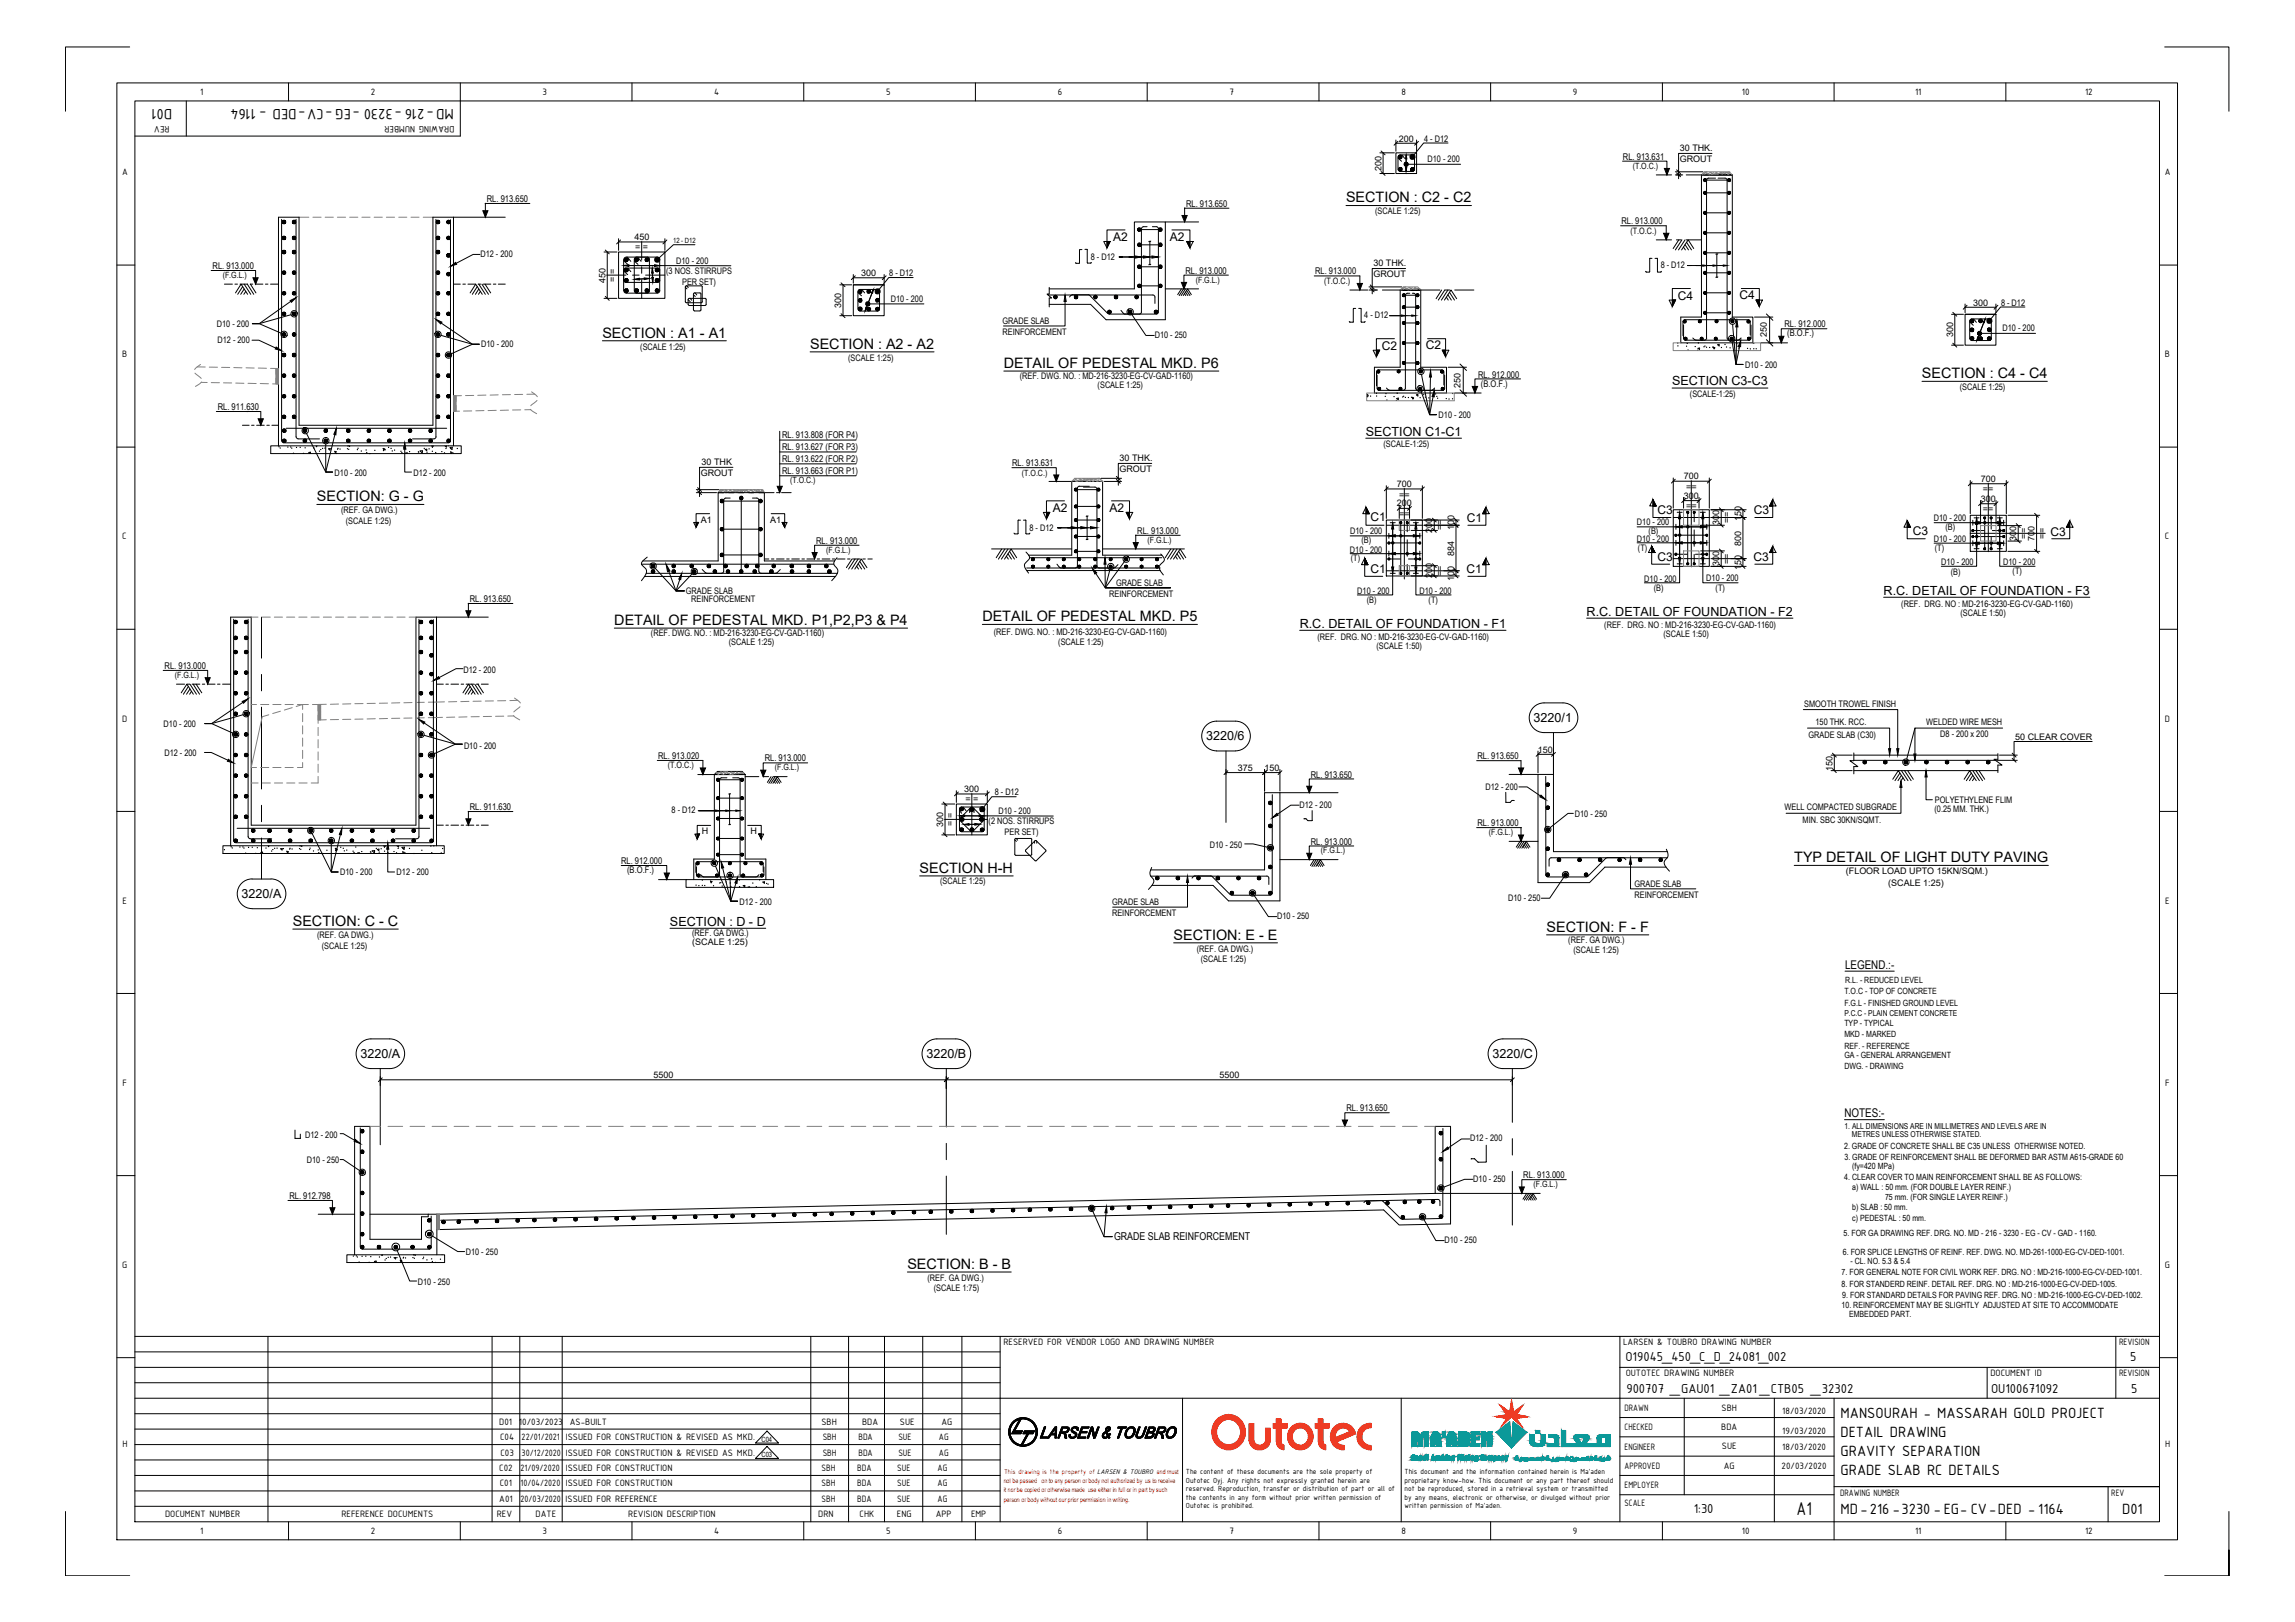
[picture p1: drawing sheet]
<svg xmlns="http://www.w3.org/2000/svg" width="841mm" height="594mm" viewBox="0 0 841 594" stroke-linecap="round" stroke-linejoin="round" font-family="sans-serif">
<defs><g id="words">
<text font-size="7.3" x="658.4" y="554.8">A1</text>
<g font-size="5.9">
<text x="63.1" y="39.8" transform="rotate(-180 63.1 39.8)">D01</text>
<text x="166.3" y="39.8" transform="rotate(-180 166.3 39.8)">MD-216 -3230 -EG -CV-DED - 1164</text>
<text x="674.5" y="519.2">MANSOURAH - MASSARAH GOLD PROJECT</text>
<text x="674.5" y="526.3">DETAIL DRAWING</text>
<text x="674.5" y="533.3">GRAVITY SEPARATION</text>
<text x="674.5" y="540.4">GRADE SLAB RC DETAILS</text>
<text x="674.5" y="554.5">MD-216 -3230 -EG- CV-DED - 1164</text>
<text x="777.7" y="554.5">D01</text>
</g>
<g font-size="5.3">
<text x="493.3" y="74.1">SECTION : C2 - C2</text>
<text x="220.8" y="123.7">SECTION : A1 - A1</text>
<text x="296.9" y="127.8">SECTION : A2 - A2</text>
<text x="367.9" y="134.8">DETAIL OF PEDESTAL MKD. P6</text>
<text x="704.3" y="138.6">SECTION : C4 - C4</text>
<text x="116.1" y="183.7">SECTION: G - G</text>
<text x="360" y="227.6">DETAIL OF PEDESTAL MKD. P5</text>
<text x="225.1" y="229">DETAIL OF PEDESTAL MKD. P1,P2,P3 &amp; P4</text>
<text x="657.5" y="315.8">TYP DETAIL OF LIGHT DUTY PAVING</text>
<text x="337" y="319.7">SECTION H-H</text>
<text x="107.3" y="339.2">SECTION: C - C</text>
<text x="566.7" y="341.3">SECTION: F - F</text>
<text x="430.1" y="344.2">SECTION: E - E</text>
<text x="332.5" y="464.8">SECTION: B - B</text>
</g>
<g font-size="5.1">
<text x="595.7" y="498.4">O19045_450_C_D_24081_002</text>
<text x="780.7" y="498.4">5</text>
<text x="596" y="510.2">900707 _GAU01 _ZA01 _CTB05 _32302</text>
<text x="729.6" y="510.2">OU100671092</text>
<text x="781" y="510.2">5</text>
<text x="620.7" y="554.1">1:30</text>
</g>
<g font-size="4.6">
<text x="612.8" y="141.2">SECTION C3-C3</text>
<text x="500.5" y="159.5">SECTION C1-C1</text>
<text x="690.3" y="217.8">R.C. DETAIL OF FOUNDATION - F3</text>
<text x="581.4" y="225.4">R.C. DETAIL OF FOUNDATION - F2</text>
<text x="476.3" y="229.9">R.C. DETAIL OF FOUNDATION - F1</text>
<text x="562" y="264.5">3220/1</text>
<text x="442" y="271.2">3220/6</text>
<text x="88.5" y="329">3220/A</text>
<text x="245.5" y="339">SECTION : D - D</text>
<text x="132.1" y="387.5">3220/A</text>
<text x="339.5" y="387.5">3220/B</text>
<text x="546.9" y="387.5">3220/C</text>
</g>
<g font-size="4.4">
<text x="407.9" y="88.4">A2</text>
<text x="428.7" y="88.4">A2</text>
<text x="614.9" y="109.8">C4</text>
<text x="637.5" y="109.6">C4</text>
<text x="506.4" y="128.2">C2</text>
<text x="522.5" y="128">C2</text>
<text x="385.8" y="187.6">A2</text>
<text x="406.6" y="187.6">A2</text>
<text x="502.2" y="190.9">C1</text>
<text x="537.5" y="191.2">C1</text>
<text x="607.4" y="188.1">C3</text>
<text x="642.7" y="188.4">C3</text>
<text x="701" y="196.1">C3</text>
<text x="751.4" y="196.3">C3</text>
<text x="502.2" y="209.9">C1</text>
<text x="537.4" y="210">C1</text>
<text x="607.4" y="205.4">C3</text>
<text x="642.6" y="205.5">C3</text>
<text x="676.1" y="354.8">LEGEND.:-</text>
<text x="675.9" y="409.2">NOTES:-</text>
</g>
<text font-size="4" x="408.2" y="454.1">GRADE SLAB REINFORCEMENT</text>
<g font-size="3.7">
<text x="73.4" y="34.8">1</text>
<text x="135.9" y="34.8">2</text>
<text x="198.8" y="34.7">3</text>
<text x="261.7" y="34.8">4</text>
<text x="324.7" y="34.7">5</text>
<text x="387.7" y="34.8">6</text>
<text x="450.6" y="34.8">7</text>
<text x="513.5" y="34.8">8</text>
<text x="576.4" y="34.7">9</text>
<text x="638.3" y="34.8">10</text>
<text x="701.8" y="34.8">11</text>
<text x="764.1" y="34.8">12</text>
<text x="62.1" y="46.3" transform="rotate(-180 62.1 46.3)">REV</text>
<text x="166.5" y="46.3" transform="rotate(-180 166.5 46.3)">DRAWING NUMBER</text>
<text x="44.7" y="64.2">A</text>
<text x="793.3" y="64.2">A</text>
<text x="44.8" y="130.9">B</text>
<text x="793.4" y="130.9">B</text>
<text x="44.8" y="197.6">C</text>
<text x="793.4" y="197.6">C</text>
<text x="44.7" y="264.3">D</text>
<text x="793.3" y="264.3">D</text>
<text x="44.9" y="331">E</text>
<text x="793.4" y="331">E</text>
<text x="44.9" y="397.7">F</text>
<text x="793.5" y="397.7">F</text>
<text x="44.8" y="464.4">G</text>
<text x="793.4" y="464.4">G</text>
<text x="367.7" y="492.8">RESERVED FOR VENDOR LOGO AND DRAWING NUMBER</text>
<text x="594.8" y="492.8">LARSEN &amp; TOUBRO DRAWING NUMBER</text>
<text x="776.5" y="492.8">REVISION</text>
<text x="595.7" y="504.1">OUTOTEC DRAWING NUMBER</text>
<text x="729.4" y="504.1">DOCUMENT ID</text>
<text x="776.5" y="504.1">REVISION</text>
<text x="183" y="521.9">D01</text>
<text x="190.2" y="521.8">10/03/2023</text>
<text x="208.8" y="521.8">AS-BUILT</text>
<text x="301" y="521.8">SBH</text>
<text x="315.9" y="521.8">BDA</text>
<text x="329.8" y="521.8">SUE</text>
<text x="345" y="521.8">AG</text>
<text x="595.3" y="516.8">DRAWN</text>
<text x="630.9" y="516.9">SBH</text>
<text x="653.1" y="518">18/03/2020</text>
<text x="183.3" y="527.5">C04</text>
<text x="191.2" y="527.5">22/01/2021</text>
<text x="207.3" y="527.4">ISSUED FOR CONSTRUCTION &amp; REVISED AS MKD.</text>
<text x="301.5" y="527.5">SBH</text>
<text x="314.6" y="527.5">BDA</text>
<text x="329.2" y="527.5">SUE</text>
<text x="344.1" y="527.5">AG</text>
<text x="595.3" y="523.9">CHECKED</text>
<text x="630.8" y="523.6">BDA</text>
<text x="653.1" y="525.1">19/03/2020</text>
<text x="44.9" y="530.1">H</text>
<text x="183.4" y="533.2">C03</text>
<text x="191.2" y="533.2">30/12/2020</text>
<text x="207.3" y="533.1">ISSUED FOR CONSTRUCTION &amp; REVISED AS MKD.</text>
<text x="301.5" y="533.2">SBH</text>
<text x="314.6" y="533.2">BDA</text>
<text x="329.2" y="533.2">SUE</text>
<text x="344.1" y="533.2">AG</text>
<text x="595.3" y="531">ENGINEER</text>
<text x="631" y="530.8">SUE</text>
<text x="653.1" y="531">18/03/2020</text>
<text x="793.4" y="530.1">H</text>
<text x="183" y="538.7">C02</text>
<text x="190.7" y="538.7">21/09/2020</text>
<text x="207.3" y="538.7">ISSUED FOR CONSTRUCTION</text>
<text x="301" y="538.7">SBH</text>
<text x="314.1" y="538.7">BDA</text>
<text x="328.7" y="538.7">SUE</text>
<text x="343.6" y="538.7">AG</text>
<text x="595.3" y="538">APPROVED</text>
<text x="631.7" y="538.1">AG</text>
<text x="652.9" y="538">20/03/2020</text>
<text x="183.2" y="544.4">C01</text>
<text x="190.7" y="544.4">10/04/2020</text>
<text x="207.3" y="544.4">ISSUED FOR CONSTRUCTION</text>
<text x="301" y="544.4">SBH</text>
<text x="314.1" y="544.4">BDA</text>
<text x="328.7" y="544.4">SUE</text>
<text x="343.6" y="544.4">AG</text>
<text x="595.3" y="545.1">EMPLOYER</text>
<text x="183" y="550.1">A01</text>
<text x="190.7" y="550.1">20/03/2020</text>
<text x="207.3" y="550.1">ISSUED FOR REFERENCE</text>
<text x="301" y="550.1">SBH</text>
<text x="314.1" y="550.1">BDA</text>
<text x="328.7" y="550.1">SUE</text>
<text x="343.6" y="550.1">AG</text>
<text x="595.3" y="551.6">SCALE</text>
<text x="674.3" y="548">DRAWING NUMBER</text>
<text x="773.7" y="548">REV</text>
<text x="60.5" y="555.7">DOCUMENT NUMBER</text>
<text x="125.1" y="555.7">REFERENCE DOCUMENTS</text>
<text x="182" y="555.7">REV</text>
<text x="196.3" y="555.7">DATE</text>
<text x="230.2" y="555.7">REVISION DESCRIPTION</text>
<text x="299.9" y="555.7">DRN</text>
<text x="315" y="555.7">CHK</text>
<text x="328.7" y="555.7">ENG</text>
<text x="342.9" y="555.7">APP</text>
<text x="355.8" y="555.7">EMP</text>
<text x="73.4" y="561.7">1</text>
<text x="135.9" y="561.8">2</text>
<text x="198.8" y="561.7">3</text>
<text x="261.7" y="561.7">4</text>
<text x="324.7" y="561.7">5</text>
<text x="387.7" y="561.8">6</text>
<text x="450.6" y="561.7">7</text>
<text x="513.5" y="561.7">8</text>
<text x="576.4" y="561.9">9</text>
<text x="638.3" y="561.7">10</text>
<text x="701.8" y="561.7">11</text>
<text x="764.1" y="561.8">12</text>
</g>
<g font-size="3.4">
<text x="594.7" y="58.5">RL. 913.631</text>
<text x="178.4" y="74">RL. 913.650</text>
<text x="434.6" y="75.7">RL. 913.650</text>
<text x="594.2" y="82.2">RL. 913.000</text>
<text x="77.9" y="98.6">RL. 913.000</text>
<text x="434.4" y="100.3">RL. 913.000</text>
<text x="481.9" y="100.5">RL. 913.000</text>
<text x="654" y="119.9">RL. 912.000</text>
<text x="654.9" y="123.2">(B.O.F.)</text>
<text x="541.7" y="138.3">RL. 912.000</text>
<text x="542.7" y="141.6">(B.O.F.)</text>
<text x="79.8" y="150.2">RL. 911.630</text>
<text x="286.6" y="160.4">RL. 913.808 (FOR P4)</text>
<text x="286.6" y="164.7">RL. 913.627 (FOR P3)</text>
<text x="286.6" y="173.5">RL. 913.663 (FOR P1)</text>
<text x="286.6" y="169.1">RL. 913.622 (FOR P2)</text>
<text x="370.9" y="170.7">RL. 913.631</text>
<text x="416.8" y="195.6">RL. 913.000</text>
<text x="299.1" y="199.2">RL. 913.000</text>
<text x="172.2" y="220.5">RL. 913.650</text>
<text x="60.3" y="245">RL. 913.000</text>
<text x="241.2" y="278">RL. 913.020</text>
<text x="280.2" y="278.9">RL. 913.000</text>
<text x="541.4" y="278.1">RL. 913.650</text>
<text x="480.3" y="284.8">RL. 913.650</text>
<text x="172.2" y="296.7">RL. 911.630</text>
<text x="541.4" y="302.6">RL. 913.000</text>
<text x="480.3" y="309.3">RL. 913.000</text>
<text x="227.6" y="316.5">RL. 912.000</text>
<text x="229.8" y="319.8">(B.O.F.)</text>
<text x="493.4" y="407">RL. 913.650</text>
<text x="558.2" y="431.6">RL. 913.000</text>
<text x="106" y="439.2">RL. 912.798</text>
</g>
<g font-size="3.3">
<text x="512.6" y="51.8">200</text>
<text x="521.9" y="51.9">4 - D12</text>
<text x="523.1" y="59.4">D10 - 200</text>
<text x="615.6" y="59.4">GROUT</text>
<text x="615.6" y="55.4">30 THK.</text>
<text x="506.2" y="62.5" transform="rotate(-90 506.2 62.5)">200</text>
<text x="503.9" y="78.5">(SCALE 1:25)</text>
<text x="232.5" y="88">450</text>
<text x="176.1" y="94.3">D12 - 200</text>
<text x="232.8" y="91.5">= =</text>
<text x="399.7" y="95.1">8 - D12</text>
<text x="244.1" y="100.3">(3 NOS. STIRRUPS</text>
<text x="247.8" y="96.7">D10 - 200</text>
<text x="315.6" y="101.1">300</text>
<text x="325.9" y="101.2">8 - D12</text>
<text x="503.3" y="97.6">30 THK.</text>
<text x="503.3" y="101.5">GROUT</text>
<text x="608.6" y="98.1">8 - D12</text>
<text x="221.9" y="103.5" transform="rotate(-90 221.9 103.5)">450</text>
<text x="225.5" y="103.2" transform="rotate(-90 225.5 103.2)">= =</text>
<text x="250" y="104.3">PER SET)</text>
<text x="308.3" y="112.7" transform="rotate(-90 308.3 112.7)">300</text>
<text x="326.4" y="110.5">D10 - 200</text>
<text x="723" y="111.9">300</text>
<text x="733.3" y="112">8 - D12</text>
<text x="79.5" y="119.8">D10 - 200</text>
<text x="367.4" y="118.7">GRADE SLAB</text>
<text x="499.9" y="116.5">4 - D12</text>
<text x="79.7" y="125.7">D12 - 200</text>
<text x="367.4" y="122.7">REINFORCEMENT</text>
<text x="423.1" y="123.8">D10 - 250</text>
<text x="647.4" y="123.6" transform="rotate(-90 647.4 123.6)">250</text>
<text x="715.7" y="123.5" transform="rotate(-90 715.7 123.5)">300</text>
<text x="733.8" y="121.3">D10 - 200</text>
<text x="176.3" y="127.2">D10 - 200</text>
<text x="234.6" y="128.1">(SCALE 1:25)</text>
<text x="310.8" y="132.1">(SCALE 1:25)</text>
<text x="639.5" y="134.8">D10 - 200</text>
<text x="373.7" y="138.9">(REF. DWG. NO. : MD-216-3230-EG-CV-GAD-1160)</text>
<text x="402.2" y="142.1">(SCALE 1:25)</text>
<text x="535.2" y="142" transform="rotate(-90 535.2 142)">250</text>
<text x="718.2" y="142.9">(SCALE 1:25)</text>
<text x="619.3" y="145.4">(SCALE-1:25)</text>
<text x="527.2" y="153.1">D10 - 200</text>
<text x="507" y="163.8">(SCALE-1:25)</text>
<text x="257.1" y="170.4">30 THK</text>
<text x="410.2" y="172.9">GROUT</text>
<text x="410.3" y="168.9">30 THK.</text>
<text x="122.6" y="174.2">D10 - 200</text>
<text x="151.6" y="174.2">D12 - 200</text>
<text x="256.8" y="174.3">GROUT</text>
<text x="511.9" y="178.3">700</text>
<text x="617" y="175.4">700</text>
<text x="617.9" y="179.4">==</text>
<text x="725.9" y="176.4">700</text>
<text x="511.9" y="185.4">200</text>
<text x="512.7" y="182.2">==</text>
<text x="617.1" y="182.6">300</text>
<text x="725.9" y="183.7">300</text>
<text x="726.7" y="180.4">==</text>
<text x="125" y="188">(REF. GA DWG.)</text>
<text x="126.7" y="191.9">(SCALE 1:25)</text>
<text x="256.8" y="191.5">A1</text>
<text x="282.2" y="191.5">A1</text>
<text x="512.7" y="189.4">==</text>
<text x="617.9" y="186.5">==</text>
<text x="633.9" y="191.4" transform="rotate(-90 633.9 191.4)">==</text>
<text x="638.1" y="191" transform="rotate(-90 638.1 191)">150</text>
<text x="708.7" y="191">D10 - 200</text>
<text x="726.7" y="187.6">==</text>
<text x="377.2" y="194.3">8 - D12</text>
<text x="494.7" y="195.8">D10 - 200</text>
<text x="524.8" y="195.1" transform="rotate(-90 524.8 195.1)">200</text>
<text x="528.8" y="194.3" transform="rotate(-90 528.8 194.3)">==</text>
<text x="532.9" y="194.3" transform="rotate(-90 532.9 194.3)">100</text>
<text x="599.9" y="192.5">D10 - 200</text>
<text x="604.1" y="195.5">(B)</text>
<text x="630" y="192.2" transform="rotate(-90 630 192.2)">300</text>
<text x="712.9" y="194">(B)</text>
<text x="742.7" y="197.2" transform="rotate(-90 742.7 197.2)">==</text>
<text x="749.5" y="197.2" transform="rotate(-90 749.5 197.2)">==</text>
<text x="494.7" y="202.4">D10 - 200</text>
<text x="498.9" y="198.8">(B)</text>
<text x="532.9" y="203.5" transform="rotate(-90 532.9 203.5)">884</text>
<text x="599.8" y="198.4">D10 - 200</text>
<text x="600.2" y="201.7">(T)</text>
<text x="638.1" y="199.8" transform="rotate(-90 638.1 199.8)">800</text>
<text x="708.6" y="198.6">D10 - 200</text>
<text x="709" y="201.8">(T)</text>
<text x="738.8" y="198" transform="rotate(-90 738.8 198)">300</text>
<text x="745.5" y="198.1" transform="rotate(-90 745.5 198.1)">700</text>
<text x="495" y="205.6">(T)</text>
<text x="630" y="207.4" transform="rotate(-90 630 207.4)">300</text>
<text x="633.9" y="206.6" transform="rotate(-90 633.9 206.6)">==</text>
<text x="638.1" y="208.9" transform="rotate(-90 638.1 208.9)">150</text>
<text x="711.4" y="207">D10 - 200</text>
<text x="734.1" y="206.9">D10 - 200</text>
<text x="409" y="214.6">GRADE SLAB</text>
<text x="524.8" y="211.8" transform="rotate(-90 524.8 211.8)">200</text>
<text x="528.8" y="211" transform="rotate(-90 528.8 211)">==</text>
<text x="532.9" y="212.9" transform="rotate(-90 532.9 212.9)">100</text>
<text x="602.6" y="213">D10 - 200</text>
<text x="625.3" y="213">D10 - 200</text>
<text x="714.9" y="210.5">(B)</text>
<text x="737.5" y="210.4">(T)</text>
<text x="251.4" y="217.5">GRADE SLAB</text>
<text x="253.3" y="220.7">REINFORCEMENT</text>
<text x="406.5" y="218.6">REINFORCEMENT</text>
<text x="497.4" y="217.5">D10 - 200</text>
<text x="500.9" y="221">(B)</text>
<text x="520.1" y="217.4">D10 - 200</text>
<text x="523.5" y="220.9">(T)</text>
<text x="606" y="216.5">(B)</text>
<text x="628.7" y="216.5">(T)</text>
<text x="696.8" y="222.3">(REF. DRG. NO : MD-216-3230-EG-CV-GAD-1160)</text>
<text x="718.4" y="225.6">(SCALE 1:50)</text>
<text x="238.5" y="233">(REF. DWG. NO. : MD-216-3230-EG-CV-GAD-1160)</text>
<text x="364.2" y="232.4">(REF. DWG. NO. : MD-216-3230-EG-CV-GAD-1160)</text>
<text x="587.9" y="229.9">(REF. DRG. NO : MD-216-3230-EG-CV-GAD-1160)</text>
<text x="609.6" y="233.2">(SCALE 1:50)</text>
<text x="267.1" y="236.3">(SCALE 1:25)</text>
<text x="387.8" y="236.1">(SCALE 1:25)</text>
<text x="482.8" y="234.4">(REF. DRG. NO : MD-216-3230-EG-CV-GAD-1160)</text>
<text x="504.4" y="237.6">(SCALE 1:50)</text>
<text x="169.8" y="246.4">D12 - 200</text>
<text x="661.1" y="258.9">SMOOTH TROWEL FINISH</text>
<text x="60" y="266.3">D10 - 200</text>
<text x="665.3" y="265.7">150 THK. RCC.</text>
<text x="705.9" y="265.7">WELDED WIRE MESH</text>
<text x="711" y="270">D8 - 200 x 200</text>
<text x="170" y="274.2">D10 - 200</text>
<text x="563.6" y="275.6">150</text>
<text x="662.7" y="270.1">GRADE SLAB (C30)</text>
<text x="738.5" y="270.9">50 CLEAR COVER</text>
<text x="60.2" y="277">D12 - 200</text>
<text x="453.6" y="282.4">375</text>
<text x="463.4" y="282.4">150</text>
<text x="671.6" y="282.3" transform="rotate(-90 671.6 282.3)">150</text>
<text x="353.4" y="290.2">300</text>
<text x="353.8" y="293.7">= =</text>
<text x="364.5" y="291.4">8 - D12</text>
<text x="544.4" y="289.4">D12 - 200</text>
<text x="709.1" y="294">POLYETHYLENE FLIM</text>
<text x="246.1" y="297.8">8 - D12</text>
<text x="365.9" y="298.2">D10 - 200</text>
<text x="476.2" y="295.8">D12 - 200</text>
<text x="577.1" y="299.1">D10 - 250</text>
<text x="654" y="296.7">WELL COMPACTED SUBGRADE</text>
<text x="708.9" y="297.5">(0.25 MM. THK.)</text>
<text x="257.2" y="305.6">H</text>
<text x="275" y="305.6">H</text>
<text x="345.7" y="302.9" transform="rotate(-90 345.7 302.9)">300</text>
<text x="349.3" y="302.5" transform="rotate(-90 349.3 302.5)">= =</text>
<text x="362.3" y="301.9">(2 NOS. STIRRUPS</text>
<text x="368.1" y="305.8">PER SET)</text>
<text x="660.6" y="301.4">MIN. SBC 30KN/SQMT.</text>
<text x="443.3" y="310.6">D10 - 250</text>
<text x="124.7" y="320.6">D10 - 200</text>
<text x="145.4" y="320.6">D12 - 200</text>
<text x="344.5" y="323.8">(SCALE 1:25)</text>
<text x="676.4" y="320.3">(FLOOR LOAD UPTO 15KN/SQM.)</text>
<text x="599" y="324.8">GRADE SLAB</text>
<text x="599" y="328.8">REINFORCEMENT</text>
<text x="692" y="324.5">(SCALE 1:25)</text>
<text x="271" y="331.4">D12 - 200</text>
<text x="407.5" y="331.5">GRADE SLAB</text>
<text x="407.5" y="335.5">REINFORCEMENT</text>
<text x="552.7" y="330.1">D10 - 250</text>
<text x="468" y="336.6">D10 - 250</text>
<text x="116.2" y="343.5">(REF. GA DWG.)</text>
<text x="117.9" y="347.4">(SCALE 1:25)</text>
<text x="253.6" y="342.7">(REF. GA DWG.)</text>
<text x="253.7" y="346.3">(SCALE 1:25)</text>
<text x="574.7" y="345.5">(REF. GA DWG.)</text>
<text x="438.6" y="348.5">(REF. GA DWG.)</text>
<text x="440" y="352.3">(SCALE 1:25)</text>
<text x="576.6" y="349">(SCALE 1:25)</text>
<text x="239.4" y="394.9">5500</text>
<text x="446.9" y="394.9">5500</text>
<text x="111.8" y="416.8">D12 - 200</text>
<text x="538.7" y="418.1">D12 - 200</text>
<text x="112.5" y="425.9">D10 - 250</text>
<text x="539.9" y="432.8">D10 - 250</text>
<text x="529.4" y="455.3">D10 - 250</text>
<text x="170.7" y="459.7">D10 - 250</text>
<text x="153.1" y="470.5">D10 - 250</text>
<text x="339.9" y="469.2">(REF. GA DWG.)</text>
<text x="342.2" y="472.9">(SCALE 1:75)</text>
</g>
<g font-size="3.2">
<text x="597.5" y="85.5">(T.O.C.)</text>
<text x="485.2" y="103.9">(T.O.C.)</text>
<text x="244.7" y="281.3">(T.O.C.)</text>
</g>
<g font-size="3.1">
<text x="598.3" y="61.9">(T.O.C.)</text>
<text x="81.6" y="101.8">(F.G.L.)</text>
<text x="438.2" y="103.5">(F.G.L.)</text>
<text x="289.5" y="177">(T.O.C.)</text>
<text x="374.5" y="174.2">(T.O.C.)</text>
<text x="302.8" y="202.5">(F.G.L.)</text>
<text x="420.5" y="198.8">(F.G.L.)</text>
<text x="64.1" y="248.3">(F.G.L.)</text>
<text x="284" y="282.2">(F.G.L.)</text>
<text x="545.6" y="305.9">(F.G.L.)</text>
<text x="484.1" y="312.6">(F.G.L.)</text>
<text x="676.2" y="359.9">R.L. - REDUCED LEVEL</text>
<text x="675.9" y="364">T.O.C - TOP OF CONCRETE</text>
<text x="675.9" y="368.3">F.G.L - FINISHED GROUND LEVEL</text>
<text x="675.9" y="375.9">TYP - TYPICAL</text>
<text x="675.9" y="379.9">MKD - MARKED</text>
<text x="675.9" y="384.1">REF. - REFERENCE</text>
<text x="675.9" y="387.7">GA - GENERAL ARRANGEMENT</text>
<text x="675.9" y="391.4">DWG. - DRAWING</text>
<text x="675.8" y="420.8">2. GRADE OF CONCRETE SHALL BE C35 UNLESS OTHERWISE NOTED.</text>
<text x="675.9" y="425">3. GRADE OF REINFORCEMENT SHALL BE DEFORMED BAR ASTM A615-GRADE 60</text>
<text x="678.7" y="428">(fy=420 MPa)</text>
<text x="562" y="434.8">(F.G.L.)</text>
<text x="675.8" y="432.2">4. CLEAR COVER TO MAIN REINFORCEMENT SHALL BE AS FOLLOWS:</text>
<text x="678.8" y="435.8">a) WALL : 50 mm. (FOR DOUBLE LAYER REINF.)</text>
<text x="678.8" y="443.2">b) SLAB : 50 mm.</text>
<text x="690.8" y="439.4">75 mm. (FOR SINGLE LAYER REINF.)</text>
<text x="678.8" y="447.2">c) PEDESTAL : 50 mm.</text>
<text x="675.6" y="452.6">5. FOR GA DRAWING REF. DRG. NO. MD - 216 - 3230 - EG - CV - GAD - 1160.</text>
<text x="675.3" y="459.8">6. FOR SPLICE LENGTHS OF REINF. REF. DWG. NO. MD-261-1000-EG-CV-DED-1001.</text>
<text x="674.9" y="467">7. FOR GENERAL NOTE FOR CIVIL WORK REF. DRG. NO : MD-216-1000-EG-CV-DED-1001.</text>
<text x="678.1" y="463">- CL. NO. 5.3 &amp; 5.4</text>
<text x="674.9" y="471.3">8. FOR STANDERD REINF. DETAIL REF. DRG. NO : MD-216-1000-EG-CV-DED-1005.</text>
<text x="674.9" y="478.9">10. REINFORCEMENT MAY BE SLIGHTLY ADJUSTED AT SITE TO ACCOMMODATE</text>
<text x="675.1" y="475.2">9. FOR STANDARD DETAILS FOR PAVING REF. DRG. NO : MD-216-1000-EG-CV-DED-1002.</text>
<text x="677.6" y="482.5">EMBEDDED PART.</text>
</g>
<g font-size="3">
<text x="675.9" y="372.3">P.C.C - PLAIN CEMENT CONCRETE</text>
<text x="676" y="413.4">1. ALL DIMENSIONS ARE IN MILLIMETRES AND LEVELS ARE IN</text>
<text x="678.7" y="416.6">METRES UNLESS OTHERWISE STATED.</text>
</g>
<g font-size="2.9">
<text x="434.6" y="539.9">The content of these documents are the sole property of</text>
<text x="514.7" y="539.9">This document and the information contained herein is Ma'aden</text>
<text x="434.6" y="543.1">Outotec Oyj. Any rights not expressly granted herein are</text>
<text x="514.7" y="543.1">proprietary know-how. This document or any part thereof should</text>
<text x="434.6" y="546.2">reserved. Reproduction, transfer or distribution of part or all of</text>
<text x="434.6" y="549.4">the contents in any form without prior written permission of</text>
<text x="514.7" y="546.2">not be reproduced, stored in a retrieval system or transmitted</text>
<text x="514.7" y="549.4">by any means, electronic or otherwise, or divulged without prior</text>
<text x="434.6" y="552.5">Outotec is prohibited.</text>
<text x="514.7" y="552.5">written permission of Ma'aden.</text>
</g>
<g font-size="2.6">
<text x="246.7" y="89">12 - D12</text>
<text x="279" y="533.7">C03</text>
<text x="279" y="528.1">C04</text>
</g>
<text font-size="2.6" fill="#f00" x="367.9" y="539.7">This drawing is the property of LARSEN &amp; TOUBRO and must</text>
<g font-size="2.4" fill="#f00">
<text x="367.8" y="543.2">not be passed on to any person or body not authorized by us to receive</text>
<text x="367.8" y="546.5">it nor be copied or otherwise made use either in full or in part by such</text>
<text x="367.8" y="550">person or body without our prior permission in writing.</text>
</g>
</g></defs>
<!-- layer: CI-NEWLINES -->
<g fill="none" stroke="#000" stroke-width=".37">
<path d="M511.5 56h7.6v7.6h-7.6zM623.5 64.1h11.3h-11.3v52h-7.6v9.5h26.5v-9.5h-7.6v-52M226.7 92.3h17v17h-17zM312.7 104.3h11.3v11.3h-11.3zM312.7 104.3h11.3M513.1 106.2h7.5h-7.5v28.3h-9.4v9.4h26.4v-9.4h-9.5v-28.3M720.1 115.1h11.3v11.3h-11.3zM720.1 115.1h11.3M622.2 127.6l.6-.1v.5zM622.3 125.6h.2M627.9 127.1l.6 .3-.4 .4zM629.4 126.3l.6-.2v.6z"/>
<path d="M500.8 144.5h.5l-.2 .8-.3-.2M511.8 145.9l.6-.1v.6zM511.9 143.9h.1M517.5 145.5l.6 .2-.3 .5zM519 144.6l.6-.1v.5zM102.1 163.3h-2.9v2.8h69.8v-2.8h-4.7M113.2 165.7l.6-.1-.1 .5zM115.9 163.3l.1 .3 .2-.3M120.4 164.4l.6-.1-.1 .6zM122.7 165.3l.5 .2-.3 .5zM127.9 163.3l.2 .2 .1-.2M140.4 164.2l.6 .2-.3 .5z"/>
<path d="M148.8 166.1l-.2-.1 .6-.2v.3M154 165.2l.8-.1-.1 .8zM155.8 164.6l.6-.1v.6zM158.2 163.3l.2 .5 .3-.4-.1-.1M163.1 163.3l.5 .5v-.5M164.9 163.9l.9-.1-.2 .8zM165.1 165.5l.6 .2-.4 .4zM237.2 204.1l-1.3 1a1.31 1.31 0 0 0-.8 1.2 1.31 1.31 0 0 0 .7 1.2 2.3 2.3 0 0 1 .2 3.9l-.9 1.3M306.7 204.3l-.4 .5a1.79 1.79 0 0 0 .2 3.1 2.46 2.46 0 0 1-.7 3.7l-1 1.1M679.4 275.8v2.8h-1.5l2.9 2.2h-1.4v2.6M679.4 276.6h52.7M732.1 276v2.1h-1.4l3 2.1h-1.6v2.8"/>
<path d="M262.9 282.5h9.1l1.1 1.2h-11.3zM273.1 283.7h-11.3v30.9h-7.6v7.6M273.1 283.7v30.9h7.6v7.6M350.5 294.5h11.3v11.3h-11.3zM679.4 282.3h52.7M84.5 309.8h-2.8v2.8h81.1v-2.8h-2.8M96.1 312.6l-.5-.4 .6-.1v.5M98.3 309.8l.1 .3 .2-.3M102.8 310.9l.6-.1v.5zM105.1 311.8l.6 .2-.3 .4zM110.3 309.8l.3 .2v-.2M122.9 310.7l.5 .2-.3 .5z"/>
<path d="M131.3 312.6l-.3-.2 .6-.1v.3M136.4 311.6l.9-.1-.1 .9zM138.2 311.1l.7-.1-.1 .5zM140.7 309.8l.2 .5 .3-.4-.2-.1M145.5 309.8l.5 .4 .1-.4M147.3 310.4l.9-.1-.1 .8zM147.8 312.6l-.2-.6 .6 .2-.3 .4M158.9 309.8h.1M251.4 322.2h32.1v2.8h-32.1zM260.3 322.7l.6 .2-.3 .5zM272.4 324.4l.6-.1-.1 .5zM278.3 322.2h.2"/>
<path d="M279.6 323.1l.6-.2-.1 .6zM129.9 459.6h-2.8v2.8h35.8v-2.8h-.9M139.9 459.6l.1 .3 .2-.3M151.9 459.6l.3 .2v-.2M137.2 462l.6-.1-.1 .5zM144.4 460.6h.6v.5zM146.7 461.5l.6 .2-.4 .5z"/>
</g>
<g fill="#000" stroke="#000" stroke-width=".37">
<circle cx="618.3" cy="125.8" r=".07"/>
<circle cx="624.8" cy="126.7" r=".07"/>
<circle cx="626.5" cy="127.3" r=".07"/>
<circle cx="632.2" cy="126.2" r=".07"/>
<circle cx="634" cy="127.4" r=".07"/>
<circle cx="635.6" cy="126.3" r=".07"/>
<circle cx="637.2" cy="127.5" r=".07"/>
<circle cx="642.7" cy="125.7" r=".07"/>
<circle cx="642.7" cy="127.7" r=".07"/>
<circle cx="501.3" cy="145" r=".07"/>
<circle cx="502.3" cy="145.1" r=".07"/>
<circle cx="504.4" cy="144" r=".07"/>
<circle cx="515" cy="145.5" r=".07"/>
<circle cx="516.1" cy="145.6" r=".07"/>
<circle cx="517.3" cy="145.5" r=".07"/>
<circle cx="521.8" cy="144.5" r=".07"/>
<circle cx="525.2" cy="144.7" r=".07"/>
<circle cx="526.1" cy="144.3" r=".07"/>
<circle cx="526.5" cy="145.2" r=".07"/>
<circle cx="530" cy="146" r=".07"/>
<circle cx="532.3" cy="144.1" r=".07"/>
<circle cx="532.3" cy="146.1" r=".07"/>
<circle cx="102.3" cy="163.6" r=".07"/>
<circle cx="102.7" cy="164.1" r=".07"/>
<circle cx="105.5" cy="163.7" r=".07"/>
<circle cx="106.9" cy="164.1" r=".07"/>
<circle cx="107.6" cy="166" r=".07"/>
<circle cx="111.2" cy="166" r=".07"/>
<circle cx="111.8" cy="164" r=".07"/>
<circle cx="117.1" cy="165.2" r=".07"/>
<circle cx="117.6" cy="164.6" r=".07"/>
<circle cx="123.7" cy="164.5" r=".07"/>
<circle cx="123.9" cy="164.2" r=".07"/>
<circle cx="127.5" cy="163.3" r=".07"/>
<circle cx="131" cy="164.7" r=".07"/>
<circle cx="142.4" cy="163.8" r=".07"/>
<circle cx="143.3" cy="164.2" r=".07"/>
<circle cx="144.6" cy="164.8" r=".07"/>
<circle cx="147.9" cy="163.7" r=".07"/>
<circle cx="153.3" cy="165.5" r=".07"/>
<circle cx="153.5" cy="165.6" r=".07"/>
<circle cx="156.5" cy="165.6" r=".07"/>
<circle cx="158.5" cy="165.3" r=".07"/>
<circle cx="159.7" cy="165.7" r=".07"/>
<circle cx="162.9" cy="165.9" r=".07"/>
<circle cx="165.2" cy="164.3" r=".07"/>
<circle cx="84.7" cy="310.1" r=".07"/>
<circle cx="87.9" cy="310.2" r=".07"/>
<circle cx="90" cy="312.5" r=".07"/>
<circle cx="94.3" cy="310.5" r=".07"/>
<circle cx="96.2" cy="312.3" r=".07"/>
<circle cx="97.5" cy="310.6" r=".07"/>
<circle cx="99.6" cy="311.7" r=".07"/>
<circle cx="100.7" cy="310.7" r=".07"/>
<circle cx="103.9" cy="310.8" r=".07"/>
<circle cx="106.2" cy="311" r=".07"/>
<circle cx="110" cy="309.8" r=".07"/>
<circle cx="113.4" cy="311.2" r=".07"/>
<circle cx="114.9" cy="311.7" r=".07"/>
<circle cx="116.8" cy="312.3" r=".07"/>
<circle cx="118" cy="312.6" r=".07"/>
<circle cx="119.8" cy="311.4" r=".07"/>
<circle cx="123" cy="311.5" r=".07"/>
<circle cx="126.2" cy="311.6" r=".07"/>
<circle cx="127.1" cy="311.4" r=".07"/>
<circle cx="129.4" cy="311.7" r=".07"/>
<circle cx="129.7" cy="312.2" r=".07"/>
<circle cx="135.8" cy="312" r=".07"/>
<circle cx="135.9" cy="312.1" r=".07"/>
<circle cx="137.9" cy="310.7" r=".07"/>
<circle cx="139" cy="312.1" r=".07"/>
<circle cx="145.3" cy="312.3" r=".07"/>
<circle cx="148.5" cy="312.5" r=".07"/>
<circle cx="150.1" cy="310.7" r=".07"/>
<circle cx="154.6" cy="311.4" r=".07"/>
<circle cx="162.2" cy="310.8" r=".07"/>
<circle cx="255.1" cy="324.2" r=".07"/>
<circle cx="256.1" cy="324.4" r=".07"/>
<circle cx="257.4" cy="324.3" r=".07"/>
<circle cx="257.4" cy="322.3" r=".07"/>
<circle cx="263.8" cy="323.4" r=".07"/>
<circle cx="264.7" cy="324.5" r=".07"/>
<circle cx="266.1" cy="323" r=".07"/>
<circle cx="267.8" cy="324.7" r=".07"/>
<circle cx="270.9" cy="322.3" r=".07"/>
<circle cx="274.2" cy="324.9" r=".07"/>
<circle cx="277.2" cy="324.7" r=".07"/>
<circle cx="281.5" cy="323.8" r=".07"/>
<circle cx="151.5" cy="459.6" r=".07"/>
<circle cx="129.5" cy="460" r=".07"/>
<circle cx="131" cy="460.4" r=".07"/>
<circle cx="131.6" cy="462.2" r=".07"/>
<circle cx="134.1" cy="460.1" r=".07"/>
<circle cx="141.1" cy="461.5" r=".07"/>
<circle cx="141.6" cy="460.9" r=".07"/>
<circle cx="142.3" cy="460.5" r=".07"/>
<circle cx="143.1" cy="460.4" r=".07"/>
<circle cx="145.5" cy="460.6" r=".07"/>
<circle cx="151.3" cy="460.6" r=".07"/>
<circle cx="158.2" cy="461.1" r=".07"/>
<circle cx="159.6" cy="462.4" r=".07"/>
<circle cx="161.4" cy="461.2" r=".07"/>
</g>
<!-- layer: CI-CEN -->
<g fill="none" stroke="#000" stroke-width=".37">
<path d="M166.2 79.6h19M607 64.1h5.5M614.3 64.1h1.8M617.9 64.1h5.6M235.1 88.5v6.8M235.1 97.7v2.4M427 81.3h12.2M607 87.9h5.5M614.3 87.9h1.8M617.9 87.9h5.6M222.3 100.8h7.1M231.8 100.8h2.4"/>
<path d="M235.1 102.5v6.8M236.6 100.8h7.1M427 105.8h12.2M494.7 106.2h6.5M503 106.2h1.8M506.6 106.2h6.5M520.6 106.2h7.1M529.5 106.2h1.8M533.1 106.2h7M645.4 125.6h9.7M533.1 143.9h9.7M384.4 176.3h8.4"/>
<path d="M514.6 178.9v33.2M619.8 176.1v31.5M728.6 177v25.1M508 192.4h13.2M613.2 189.5h13.2M722 195.3h27.5M363.4 201.1h29.4M404.1 201.1h29.9M508 209.1h13.2M613.2 204.6h13.2M95.8 226v15.1M160 226h18.9"/>
<path d="M95.8 247v6M95.8 259v30M449.3 275.1v26.1M569.3 268.3v15.3M95.8 295v6M255.7 283.7h6.1M273.1 284.5h5M279.9 284.5h1.8M283.4 284.5h5M356.1 290.7v15.1M469 290.3h21.3M553 283.6h10.6"/>
<path d="M95.8 306.9v15.1M346.1 300.1h15.7M469 314.8h21.3M553 308.2h10.6M241.3 322.2h10.1M139.3 391.4v27.9M346.8 391.4v21.4M554.2 391.4v19.7M346.8 418.8v5.9M554.2 417v6.1M346.8 430.8v21.3M525.9 437.1h38.5"/>
<path d="M554.2 429v19.7M116.6 444.7h13.3M135.6 444.7h21.3"/>
</g>
<!-- layer: CI-TEXT -->
<g fill="none" stroke="#000" stroke-width=".37">
<path d="M194.2 74.5h-16.3v5.1M450.4 76.3h-16.3v5M82.2 104.1h3M86.1 104.1h.9M88 104.1h2.7M91.7 104.1h.9M93.5 104.1h2.8M97.3 104.1h.9M99.1 104.1h3M166.2 104.1h2.5M169.6 104.1h.9M171.5 104.1h2.8"/>
<path d="M175.2 104.1h.9M177.1 104.1h2.8M180.8 104.1h.9M182.6 104.1h2.6M88.8 155.8h2.5M92.2 155.8h.9M94.1 155.8h2.7M97.8 155.8h.9M99.6 155.8h2.5M187.9 221h-16.3v5M64.7 250.6h2.9M68.6 250.6h.9"/>
<path d="M70.4 250.6h2.8M74.2 250.6h.8M76 250.6h2.8M79.7 250.6h.9M81.6 250.6h2.9M160 250.6h2.5M163.4 250.6h.9M165.3 250.6h2.7M169 250.6h.9M170.8 250.6h2.8M174.6 250.6h.9M176.4 250.6h2.5"/>
<path d="M541.1 278.6h16.3v5M496.1 285.3h-16.3v5M160 302.2h2.5M163.4 302.2h.9M165.3 302.2h2.7M169 302.2h.9M170.8 302.2h2.8M174.6 302.2h.9M176.4 302.2h2.5M657.5 317h93.1M245.5 340h35.1M509.1 407.6h-16.3v5"/>
<path d="M105.5 439.7h16.3M121.8 439.7v5"/>
</g>
<!-- layer: 0 -->
<g fill="none" stroke="#000" stroke-width=".37">
<path d="M506.1 55.3l1.5 1.4M512.3 51.8l-1.4 1.4M519.8 51.8l-1.4 1.4M530.6 52.4h-8.9l-3.5 4.3M594.6 59h16.3v5.1M493.3 75.3h45.9M506.1 62.8l1.5 1.4M516 60.2h19.2M614.4 63.3l1.5 1.4M614.4 62.2l1.5 1.4M77.4 99.1h16.3v5M221.8 91.6l1.5 1.4"/>
<path d="M227.4 87.9l-1.4 1.4M244.4 87.9l-1.5 1.4M254.7 89.6h-7.9l-5.3 4.9M412.3 84.2h-6.6v6.6l1.1-2.4h-2.3l1.2 2.4M429.5 84.2h6.6v6.6M434.9 88.4h2.3l-1.1 2.4zM593.9 82.7h16.7v5.2M615.2 87.9l-2.1 3.1M616.4 87.9l-2.5 3.6M616.9 90.5l.7 1M617.5 87.9l-2.4 3.6M617.5 89.6l1.3 1.9"/>
<path d="M618.1 88.7l1.8 2.8M620.7 91l-2.1-3.1-2.4 3.6M86.3 107.3l2-3.2 2.4 3.7M88.9 105l-1.8 2.8M89.5 104.1l2.4 3.7M89.5 105.8l-1.3 2M90.1 106.7l-.7 1.1M90.6 104.1l2.4 3.7M91.8 104.1l2 3.2M106.6 115.3l-11.6 3.2h-2.5h2.5l8 3.5M172.3 107.3l2-3.2 2.4 3.7M174.9 105l-1.8 2.8"/>
<path d="M175.5 104.1l2.4 3.7M175.5 105.8l-1.3 2M176.1 106.7l-.8 1.1M176.6 104.1l2.4 3.7M177.7 104.1l2.1 3.2M221.8 108.6l1.5 1.4M308.2 103.6l1.5 1.4M308.2 114.9l1.5 1.4M313.4 101l-1.4 1.4M318.7 111.3h19.9M324.7 101l-1.4 1.4M334.6 101.7h-8.9l-3.5 4.3"/>
<path d="M414.8 115.2l5.1 7.7h3.1M432.9 105.8l-1.3 2.1M433.7 105.8l-1.6 2.5M434.1 107.6l.4 .7M434.5 105.8l-1.7 2.5M434.5 107l.8 1.3M434.8 106.4l1.3 1.9M436.6 107.9l-1.4-2.1-1.6 2.5M450.2 100.8h-16.3v5M481.6 101.1h16.7v5.1M502.1 105.5l1.4 1.4M502.1 104.4l1.4 1.4"/>
<path d="M528.3 106.2l-2 3.2M529.4 106.2l-2.3 3.7M530 108.9l.7 1M530.6 106.2l-2.4 3.7M530.6 108l1.3 1.9M531.2 107.1l1.8 2.8M533.8 109.4l-2.1-3.2-2.4 3.7M619.4 105.7h-6.6v6.6l1.2-2.4h-2.3l1.1 2.4M634.9 118.8l1.3 14.7h2.5h-2.5l-1.4-8.3M638.1 105.7h6.6v6.6M643.5 109.9h2.4l-1.2 2.4zM647.3 115l2.4 2.3"/>
<path d="M715.6 114.4l1.5 1.4M720.8 111.8l-1.4 1.5M732.1 111.8l-1.4 1.5M742 112.5h-8.9l-3.5 4.3M161.6 122.8l11.5 3.3h2.5h-2.5l-7.7 3.5M220.8 124.8h45.4M296.9 128.9h45.4M367.9 135.9h78.7M511 124.1h-6.6v6.6l1.2-2.4h-2.4l1.2 2.4M520.9 137.2l3 14.7h2.5h-2.5l-3.1-8.4M523.1 124.1h6.6v6.6M528.6 128.3h2.3l-1.2 2.4z"/>
<path d="M535 133.3l2.4 2.4M557.2 138.8h-16.7v5.1M647.3 124.4l2.4 2.4M669.5 120.4h-16.7v5.2M704.3 139.7h46M715.6 125.7l1.5 1.4M726.1 122.1h19.8M79.3 150.7h16.3v5.1M112.3 158.8l7.1 14.1h2.5h-2.5v-10.3M285.7 158v22.4M535 142.8l2.4 2.3M612.8 142.1h35.1"/>
<path d="M255.6 179.8l1.5 1.4M255.6 178.6l1.5 1.4M285.7 174.3h28M285.7 169.9h28M285.7 165.5h28M285.7 161.2h28M370.8 171.3h16.3v5M409.1 175.6l1.4 1.4M409.1 174.5l1.4 1.4M500.5 160.5h35.1M508.7 178.4l-1.4 1.4M522 178.4l-1.5 1.4"/>
<path d="M613.9 175.5l-1.4 1.4M627.1 175.5l-1.4 1.4M722.7 176.5l-1.4 1.4M735.9 176.5l-1.4 1.4M116.1 184.8h39.2M254.2 191.4h1.8l-.9 1.7zM260 188.1h-4.9v5M263.2 180.4h2M267 180.4h1.9M270.7 180.4h1.9M274.4 180.4h1.9M278.1 180.4h5.6"/>
<path d="M282.6 188.1h5v5M284.6 180.4h.9M286.4 180.4h3.5M286.7 191.4h1.7l-.8 1.7zM314.8 199.7h-16.3v5h-2.8M390.1 183.4h-6.6v6.6l1.2-2.3h-2.4l1.2 2.3M407.3 183.4h6.6v6.6M412.7 187.7h2.4l-1.2 2.3zM432.5 196.1h-16.3v5M500.6 185.8l-1.2 2.3h2.4l-1.2-2.3v6.6h6.6M513.4 185.5l-1.4 1.4M517.2 185.5l-1.4 1.4"/>
<path d="M524.9 193.6l1.4 1.4M524.9 189.8l1.4 1.4M532.9 191.7l1.4 1.4M532.9 189.8l1.4 1.4M544.5 185.8v6.6h-6.6M544.5 185.8l1.2 2.3h-2.4zM605.7 182.9l-1.2 2.4h2.4l-1.2-2.4v6.6h6.6M617.7 182.6l-1.4 1.5M623.3 182.6l-1.4 1.5M630.1 191.7l1.4 1.4M630.1 186l1.4 1.4M638 188.8l1.4 1.4"/>
<path d="M638 186l1.4 1.4M649.6 182.9v6.6h-6.5M649.6 182.9l1.2 2.4h-2.3zM698.9 190.7l-1.2 2.4h2.4l-1.2-2.4v6.6h6.6M726.5 183.8l-1.4 1.4M732.1 183.8l-1.4 1.4M738.9 197.5l1.4 1.4M738.9 191.8l1.4 1.4M745.6 188l1.4 1.5M758.5 190.7v6.6h-6.6M758.5 190.7l1.2 2.4h-2.4zM235.6 205.5h27.6v-25.1h16.9v25.1h25.7"/>
<path d="M236.2 211.1h69.9M240.1 208.2l7.6 8.2h3.1h-3.1l5.9-6.2M280.1 204.7h1.7M282.7 204.7h.9M284.6 204.7h2.7M288.3 204.7h.9M290.1 204.7h2.8M293.9 204.7h.9M299.5 204.7h.8M301.3 204.7h2.8M305 204.7h.9M306.9 204.7h2.8"/>
<path d="M310.6 204.7h.9M312.2 204.7l-2 3.2M312.4 204.7h2.8M313.3 204.7l-2.3 3.7M313.9 207.4l.7 1M314.5 204.7l-2.4 3.7M314.5 206.5l1.3 1.9M315.1 205.6l1.8 2.8M316.2 204.7h.9M317.7 207.9l-2.1-3.2-2.3 3.7M318 204.7h1.6M367.1 201.1l-2 3.2"/>
<path d="M368.2 201.1l-2.3 3.7M368.8 203.7l.7 1.1M369.4 201.1l-2.4 3.7M369.4 202.8l1.3 2M369.9 201.9l1.9 2.9M372.6 204.3l-2.1-3.2-2.4 3.7M412.7 204.8l-7.7 10.5h23.9h-23.9l2-7.8M429 201.1l-2 3.2M430.2 201.1l-2.4 3.7M430.8 203.7l.6 1.1M431.3 201.1l-2.4 3.7M431.3 202.8l1.3 2"/>
<path d="M431.9 201.9l1.8 2.9M434.5 204.3l-2-3.2-2.4 3.7M500.1 204.4l-1.2 2.4h2.4l-1.2-2.4v6.7h6.6M524.9 210.2l1.4 1.4M524.9 206.5l1.4 1.4M532.9 208.3l1.4 1.5M532.9 210.2l1.4 1.4M544.5 204.4v6.7h-6.6M544.5 204.4l1.2 2.4h-2.4zM605.3 200l-1.2 2.4h2.4l-1.2-2.4v6.6h6.6M630.1 206.7l1.4 1.5M630.1 201.1l1.4 1.4"/>
<path d="M638 203.9l1.4 1.4M638 206.7l1.4 1.5M649.6 200v6.6h-6.5M649.6 200l1.2 2.4h-2.3zM690.3 218.8h75.5M745.6 201.2l1.4 1.4M225.1 230.1h107.5M360 228.7h78.8M476.3 230.9h75.6M581.4 226.4h75.6M59.8 245.5h16.3M66.4 253.8l2.1-3.2 2.4 3.7"/>
<path d="M69 251.4l-1.8 2.9M69.6 250.6l2.4 3.7M69.6 252.3l-1.2 2M70.2 253.2l-.7 1.1M70.8 250.6l2.3 3.7M71.9 250.6l2 3.2M76.1 245.5v5.1M169.7 253.8l2-3.2 2.4 3.7M172.3 251.5l-1.8 2.8M172.8 250.6l2.4 3.7M172.8 252.3l-1.2 2M173.4 253.2l-.7 1.1"/>
<path d="M174 250.6l2.3 3.7M175.1 250.6l2.1 3.2M89.1 261.8l-11.6 3.2h-2.5h2.5l7.8 3.5M155.4 269.3l11.5 3.3h2.5h-2.5l-7.7 3.4M240.9 278.5h16.7v5.2M296 279.4h-16.3v5.1M564.3 275.6l-1.4 1.4M570 275.6l-1.4 1.4M671.5 275.9l1.4 1.4M701.7 266.7l-3 11.3M737.4 277.8l1.4 1.4M737.4 275.9l1.4 1.4"/>
<path d="M187.9 297.2h-16.3v5M282.6 284.5l-1.4 2.1M283.3 284.5l-1.5 2.4M283.7 286.2l.5 .7M284.1 284.5l-1.6 2.4M284.1 285.6l.8 1.3M284.5 285l1.2 1.9M286.2 286.6l-1.4-2.1-1.6 2.4M345.6 293.8l1.4 1.4M351.2 290.1l-1.4 1.4M362.5 290.1l-1.4 1.4M372.4 291.8h-8.9l-3 3.8"/>
<path d="M449.9 282.3l-1.4 1.4M464.1 282.3l-1.4 1.4M469.8 282.3l-1.4 1.4M576.6 297.9h-2l-6.5 5.2M671.5 281.5l1.4 1.5M114.4 305.3l7 14.1h2.5h-2.5v-10.3M227.7 317h16.6v5.2M254.6 305.5h1.8l-.9 1.8zM260.4 302.3h-4.9v5M262.2 317.2l5.6 12.9h2.5h-2.5l-.3-8.3M274 302.3h5v5M278.1 305.5h1.8l-.9 1.8z"/>
<path d="M345.6 305.1l1.4 1.4M456.1 309.1h3.1l5.1 1.2M481.6 314.8l-1.4 2.2M482.3 314.8l-1.5 2.5M482.7 316.6l.5 .7M483.1 314.8l-1.6 2.5M483.1 316l.8 1.3M483.5 315.4l1.2 1.9M485.2 317l-1.3-2.2-1.7 2.5M496.1 309.9h-16.3v4.9M541.1 303.1h16.3v5.1M557 308.2l-1.3 2.1"/>
<path d="M557.8 308.2l-1.6 2.5M558.2 309.9l.4 .8M558.5 308.2l-1.6 2.5M558.5 309.3l.9 1.4M558.9 308.8l1.2 1.9M560.6 310.3l-1.3-2.1-1.6 2.5M337 320.8h34.3M459.6 328.1l5.2 7.6h3.1M573.1 321.4l-5.2 7.6h-3.1M107.3 340.3h38.7M430.1 345.3h38.1M566.7 342.4h37.5"/>
<path d="M676.1 355.7h18.1M140.1 394.8l-1.4 1.4M347.5 394.8l-1.4 1.4M554.9 394.8l-1.4 1.4M675.9 410.1h14.6M124.7 424.7h1.1l6 4M539.7 431.9h-3l-7.5 2.9M559.5 437.1l-1.4 2.1M560.2 437.1l-1.6 2.5M560.6 438.8l.5 .8M561 437.1l-1.6 2.5M561 438.2l.8 1.4"/>
<path d="M561.4 437.7l1.2 1.9M563.1 439.2l-1.4-2.1-1.6 2.5M574 432.1h-16.3v5M145.6 458.1l4.5 11.1h2.6M158.5 452.8l9.3 5.6h2.5M400.5 443.7l4.1 9.2h3M521.8 446.7l4.4 7.7h3M332.5 465.9h38.1M281.1 529.8l4.2 4.4h-8.5zM281.1 524.1l4.2 4.4h-8.5z"/>
<circle cx="517.6" cy="57.4" r=".95"/>
<circle cx="240.8" cy="95.1" r=".95"/>
<circle cx="107.8" cy="114.9" r="1.16"/>
<circle cx="321.6" cy="106.7" r=".95"/>
<circle cx="414.2" cy="114.2" r="1.16"/>
<circle cx="634.9" cy="117.6" r="1.16"/>
<circle cx="729" cy="117.5" r=".95"/>
<circle cx="104.1" cy="122.5" r="1.16"/>
<circle cx="160.5" cy="122.5" r="1.16"/>
<circle cx="164.3" cy="130" r="1.16"/>
<circle cx="520.7" cy="136" r="1.16"/>
<circle cx="634.6" cy="124" r="1.16"/>
<circle cx="111.9" cy="157.7" r="1.16"/>
<circle cx="520.4" cy="142.4" r="1.16"/>
<circle cx="119.4" cy="161.4" r="1.16"/>
<circle cx="239.4" cy="207.3" r="1.16"/>
<circle cx="254.4" cy="209.3" r="1.16"/>
<circle cx="407" cy="207.5" r="1.16"/>
<circle cx="412.7" cy="204.8" r="1.16"/>
<circle cx="86.4" cy="269" r="1.16"/>
<circle cx="90.2" cy="261.4" r="1.16"/>
<circle cx="154.3" cy="269" r="1.16"/>
<circle cx="158.1" cy="276.5" r="1.16"/>
<circle cx="698.4" cy="279.1" r="1.16"/>
<circle cx="360" cy="296.4" r=".95"/>
<circle cx="113.9" cy="304.2" r="1.16"/>
<circle cx="121.4" cy="307.9" r="1.16"/>
<circle cx="261.8" cy="316.1" r="1.16"/>
<circle cx="465.5" cy="310.5" r="1.16"/>
<circle cx="567.2" cy="303.8" r="1.16"/>
<circle cx="267.6" cy="320.6" r="1.16"/>
<circle cx="459" cy="327.1" r="1.16"/>
<circle cx="573.7" cy="320.4" r="1.16"/>
<circle cx="132.8" cy="429.4" r="1.16"/>
<circle cx="528" cy="435.1" r="1.16"/>
<circle cx="145" cy="456.7" r="1.42"/>
<circle cx="157.3" cy="452" r="1.42"/>
<circle cx="400.1" cy="442.6" r="1.16"/>
<circle cx="521.3" cy="445.7" r="1.16"/>
</g>
<g fill="#000" stroke="#000" stroke-width=".37">
<path d="M609.9 61.7h1.9l-.9 2.4zM609.6 85.4h2l-1 2.5zM92.7 101.7h1.9l-.9 2.4zM432.9 103.4h1.9l-.9 2.4zM497.4 103.8h1.9l-1 2.4zM651.8 123.2h1.9l-.9 2.4zM94.6 153.4h1.9l-.9 2.4zM539.5 141.5h2l-1 2.4zM284.8 178.1h1.9l-1 2.3zM386.2 174h1.8l-.9 2.3zM286.7 191.4h.9zM415.3 198.7h1.8l-.9 2.4z"/>
<path d="M297.6 202.4h1.9l-1 2.3zM75.2 248.2h1.8l-.9 2.4zM170.7 299.9h1.9l-1 2.3zM256.6 281.3h2l-1 2.4zM278.8 282.1h1.9l-1 2.4zM243.4 319.8h1.9l-1 2.4zM255.5 305.5h.9zM478.9 312.5h1.8l-.9 2.3zM556.5 305.8h1.8l-.9 2.4zM556.8 434.7h1.8l-.9 2.4z"/>
<path d="M514.9 59.6l.4 .6v-.7zM514.9 59.6l.4 .6-.6-.4zM514.7 59.8l-.1 .4h.7z"/>
<path d="M514.6 60.2l.1 .3 .6-.3zM514.7 60.5l.6-.3-.4 .6zM515.3 60.2l-.4 .6 .4 .1z"/>
<path d="M515.3 60.2v.7l.3-.1zM515.3 60.2l.6 .3-.3 .3zM515.3 60.2l.6 .3 .1-.3z"/>
<path d="M515.3 60.2h.7l-.1-.4zM515.6 59.6l.3 .2-.6 .4zM515.3 59.5v.7l.3-.6z"/>
<path d="M405.7 88.4h1.1zM405.7 88.4h1.1l-1.1 2.4z"/>
<path d="M434.9 88.4h1.2zM434.9 88.4l1.2 2.4v-2.4z"/>
<path d="M317.3 111.3l.1 .3 .6-.3zM317.4 111.6l.6-.3-.3 .6zM318 111.3l-.3 .6 .3 .1z"/>
<path d="M318 111.3v.7l.4-.1zM318 111.3l.6 .3-.2 .3zM318 111.3l.6 .3 .1-.3z"/>
<path d="M317.7 110.7l.3 .6v-.7zM317.7 110.7l.3 .6-.6-.4zM317.4 110.9l-.1 .4h.7z"/>
<path d="M318 111.3h.7l-.1-.4zM318.4 110.7l.2 .2-.6 .4zM318 110.6v.7l.4-.6z"/>
<path d="M612.8 109.9h1.2zM612.8 109.9h1.2l-1.2 2.4z"/>
<path d="M643.5 109.9h1.2zM643.5 109.9l1.2 2.4v-2.4z"/>
<path d="M504.4 128.3h1.2zM504.4 128.3h1.2l-1.2 2.4z"/>
<path d="M528.6 128.3h1.1zM528.6 128.3l1.1 2.4v-2.4z"/>
<path d="M724.7 122.1l.1 .3 .7-.3zM724.8 122.4l.7-.3-.4 .6zM725.5 122.1l-.4 .6 .4 .1z"/>
<path d="M725.5 122.1v.7l.3-.1zM725.5 122.1l.5 .3-.2 .3zM725.5 122.1l.5 .3 .1-.3z"/>
<path d="M725.1 121.5l.4 .6v-.7zM725.1 121.5l.4 .6-.7-.3zM724.8 121.8l-.1 .3h.8z"/>
<path d="M725.5 122.1h.6l-.1-.3zM725.8 121.5l.2 .3-.5 .3zM725.5 121.4v.7l.3-.6z"/>
<path d="M255.1 191.4h.9zM255.1 191.4h.9zM255.1 191.4h.9l-.9 1.7z"/>
<path d="M286.7 191.4l.9 1.7zM286.7 191.4h.9v1.7z"/>
<path d="M383.5 187.7h1.2zM383.5 187.7h1.2l-1.2 2.3z"/>
<path d="M412.7 187.7h1.2zM412.7 187.7l1.2 2.3v-2.3z"/>
<path d="M500.6 185.8l1.2 2.3zM500.6 188.1h1.2zM500.6 185.8l1.2 2.3h-1.2z"/>
<path d="M544.5 185.8v2.3h-1.2zM543.3 188.1h1.2z"/>
<path d="M605.7 182.9l1.2 2.4h-1.2zM605.7 185.3h1.2z"/>
<path d="M649.6 182.9v2.4h-1.1zM648.5 185.3h1.1z"/>
<path d="M698.9 190.7l1.2 2.4zM698.9 193.1h1.2zM698.9 190.7l1.2 2.4h-1.2z"/>
<path d="M758.5 190.7v2.4h-1.2zM757.3 193.1h1.2z"/>
<path d="M500.1 204.4l1.2 2.4zM500.1 206.8h1.2zM500.1 204.4l1.2 2.4h-1.2z"/>
<path d="M544.5 204.4v2.4h-1.2zM543.3 206.8h1.2z"/>
<path d="M605.3 200l1.2 2.4zM605.3 202.4h1.2zM605.3 200l1.2 2.4h-1.2z"/>
<path d="M649.6 200v2.4h-1.1zM648.5 202.4h1.1z"/>
<path d="M255.5 305.5v1.8zM255.5 305.5h.9l-.9 1.8z"/>
<path d="M278.1 305.5h.9zM278.1 305.5h.9v1.8z"/>
<circle cx="90.6" cy="150.7" r=".07"/>
<circle cx="171.7" cy="297.2" r=".07"/>
</g>
<!-- layer: CI-EXISTING -->
<g fill="none" stroke="#808080" stroke-width=".37">
<path d="M623.5 64.1l1.1-1.2h9.1l1.1 1.2M623.9 64h.1M624.3 63.5h.1M624.5 63.6h.1M624.5 63h.1M624.6 63.8h.1M624.8 63.2h.1M625.2 63.3h.1M625.2 62.9h.1M625.3 63.6h.1M625.4 63.7h.1M625.8 63.5h.1"/>
<path d="M625.8 63.7h.1M626 63.6h.1M626.3 64h.1M626.4 63.3h.1M626.7 63.2h.1M626.8 63.3h.1M626.9 63.9h.1M627.1 63.7h.1M627.2 63.9h.1M627.2 63.5h.1M627.2 63.6h.1M627.5 63.6h.1"/>
<path d="M627.6 63.9h.1M627.7 63.3h.1M628.2 63.8h.1M628.3 63.7h.1M628.5 63.7h.1M628.7 63.2h.1M628.8 63.5h.1M628.8 63.7h.1M628.9 63.3h.1M628.9 63.6h.1M629.1 63.7h.1M629.3 63.8h.1"/>
<path d="M629.5 63.6h.1M629.6 63.7h.1M629.8 63.6h.1M630.2 63.5h.1M630.2 63.2h.1M630.5 63.6h.1M630.6 63.3h.1M630.7 63.3h.1M630.8 63.4h.1M630.8 63.7h.1M631 63.4h.1M631.1 63.7h.1"/>
<path d="M631.4 63.3h.1M631.5 63.2h.1M631.7 63.5h.1M631.9 63.6h.1M632.1 63.6h.1M632.1 63.3h.1M632.4 63.2h.1M632.5 63.3h.1M632.7 63.2h.1M633 63.7h.1M633.1 63.8h.1M633.2 63.5h.1"/>
<path d="M633.4 63.6h.1M633.4 63.1h.1M633.6 63h.1M513.1 106.2l1.2-1.1h5.2l1.1 1.1M513.5 106.2h.1M513.9 105.7h.1M514.1 105.8h.1M514.2 105.2h.1M514.2 105.9h.1M514.4 105.3h.1M514.8 105.5h.1M514.8 105.1h.1"/>
<path d="M514.9 105.8h.1M515 105.8h.1M515.4 105.7h.1M515.4 105.9h.1M515.6 105.8h.1M515.9 106.2h.1M516.1 105.4h.1M516.4 105.3h.1M516.5 105.4h.1M516.5 106.1h.1M516.7 105.9h.1M516.8 106.1h.1"/>
<path d="M516.9 105.7h.1M516.9 105.8h.1M517.1 105.8h.1M517.2 106h.1M517.3 105.4h.1M517.8 105.9h.1M518 105.8h.1M518.1 105.9h.1M518.3 105.4h.1M518.4 105.7h.1M518.5 105.8h.1M518.5 105.4h.1"/>
<path d="M518.6 105.8h.1M518.8 105.8h.1M518.9 105.9h.1M519.1 105.8h.1M519.2 105.8h.1M519.4 105.7h.1M519.8 105.7h.1M520.1 105.8h.1M615.9 125.6h-2.8v2.8h32.1v-2.8h-2.8M503.7 143.9h-2.9v2.9h32.1v-2.9h-2.8M264 179.4h.1M264.1 179.9h.1"/>
<path d="M264.3 179.4h.1M264.5 179.6h.1M264.7 179.3h.1M264.9 179.5h.1M265.5 179.5h.1M265.6 180h.1M265.8 179.4h.1M266 179.5h.1M266 179.9h.1M266.1 179.5h.1M266.8 180h.1M267.3 179.4h.1"/>
<path d="M267.4 179.5h.1M267.5 179.5h.1M268 180h.1M268.7 179.5h.1M268.8 179.4h.1M269 179.5h.1M269.4 179.9h.1M269.4 179.5h.1M269.6 179.9h.1M269.9 179.5h.1M269.9 179.9h.1M270.3 179.8h.1"/>
<path d="M270.3 179.4h.1M270.5 179.5h.1M270.6 179.9h.1M270.9 179.8h.1M271.2 179.7h.1M271.2 179.4h.1M271.3 179.5h.1M271.4 179.6h.1M271.6 179.7h.1M271.8 179.4h.1M271.8 179.9h.1M272 179.5h.1"/>
<path d="M272.2 179.6h.1M272.4 179.5h.1M272.5 179.4h.1M272.9 179.5h.1M273.1 179.8h.1M273.2 179.6h.1M273.3 179.4h.1M273.5 179.5h.1M273.5 179.4h.1M273.7 179.4h.1M274.4 179.8h.1M274.8 179.4h.1"/>
<path d="M275 179.4h.1M275 179.5h.1M275.2 179.6h.1M275.3 179.7h.1M275.6 179.8h.1M276.3 179.3h.1M276.5 179.5h.1M276.9 179.8h.1M277.1 179.7h.1M277.5 179.4h.1M277.7 179.4h.1M277.9 179.5h.1"/>
<path d="M278.2 179.8h.1M279 179.7h.1M279.1 179.9h.1M279.1 179.8h.1M279.3 179.4h.1M279.3 179.9h.1M279.4 179.8h.1M392.8 176.3l1.1-1.1h9l1.2 1.1M393.4 176h.1M393.6 175.9h.1M393.9 175.4h.1M393.9 175.7h.1"/>
<path d="M394.2 175.5h.1M394.2 175.4h.1M394.2 176.3h.1M394.4 176.2h.1M394.5 176.2h.1M394.8 175.9h.1M394.8 176.2h.1M394.9 176h.1M395.4 175.4h.1M395.5 175.4h.1M395.5 176.1h.1M395.6 175.5h.1"/>
<path d="M395.7 176.1h.1M395.9 175.7h.1M396 175.8h.1M396.1 175.9h.1M396.1 176h.1M396.4 176h.1M396.4 176.2h.1M396.7 175.4h.1M396.8 176h.1M396.9 175.4h.1M397 175.9h.1M397.1 175.5h.1"/>
<path d="M397.3 175.3h.1M397.4 175.8h.1M397.4 175.9h.1M397.4 175.4h.1M397.8 175.8h.1M397.9 176h.1M398 175.4h.1M398 176.3h.1M398 175.8h.1M398.3 175.7h.1M398.3 176.2h.1M398.4 176.3h.1"/>
<path d="M398.4 175.3h.1M398.6 175.8h.1M398.6 175.4h.1M398.7 175.7h.1M399.2 175.4h.1M399.3 176.2h.1M399.3 175.6h.1M399.4 175.9h.1M399.6 175.6h.1M399.7 175.8h.1M399.8 175.9h.1M399.9 175.8h.1"/>
<path d="M399.9 175.3h.1M400 175.5h.1M400.1 175.4h.1M400.2 176.2h.1M400.5 175.4h.1M400.5 176.3h.1M400.6 175.4h.1M400.8 175.9h.1M400.9 175.4h.1M401.1 175.8h.1M401.2 175.4h.1M401.3 175.4h.1"/>
<path d="M401.4 175.3h.1M401.6 175.4h.1M401.7 175.8h.1M401.7 175.3h.1M401.8 176.2h.1M401.9 175.3h.1M402.2 175.2h.1M402.2 176.3h.1M402.3 175.9h.1M402.4 175.8h.1M402.5 175.2h.1M402.9 175.3h.1"/>
<path d="M403 175.3h.1M403 176.2h.1M403.1 175.4h.1M403.6 176.3h.1M403.9 176.2h.1M263.2 180.4l.9-1.1h15.1l.9 1.1M263.8 180.1h.1M264.3 180h.1M264.6 180.4h.1M264.7 180.4h.1M265 180.4h.1M265.2 180h.1"/>
<path d="M265.8 180.4h.1M266 180.4h.1M266.1 180h.1M266.2 180.4h.1M266.4 180.4h.1M266.5 180.4h.1M266.7 180h.1M267.1 180.3h.1M267.3 180.2h.1M267.5 180.4h.1M267.7 180.2h.1M268.3 180h.1"/>
<path d="M268.3 180.1h.1M268.4 180.4h.1M268.6 180.1h.1M268.7 180.4h.1M269 180h.1M269.7 180h.1M269.9 180.4h.1M269.9 180.1h.1M270.4 180.4h.1M271.2 180h.1M271.3 180.4h.1M271.8 180h.1"/>
<path d="M272.5 180.4h.1M272.7 180h.1M273.7 180.4h.1M273.8 180.1h.1M274.2 180h.1M275 180.3h.1M275.2 180.4h.1M275.5 180.4h.1M275.7 180h.1M275.7 180.1h.1M275.9 180.4h.1M276.3 180.3h.1"/>
<path d="M276.5 180.3h.1M276.8 180.2h.1M277.1 180.2h.1M277.2 180h.1M277.5 180.3h.1M277.6 180.1h.1M277.7 180.2h.1M277.8 180.1h.1M278.1 180.1h.1M278.5 180h.1M278.7 180h.1M278.8 180.2h.1"/>
<path d="M279.6 180.1h.1M512.8 190.5h3.7v3.8h-3.7zM617 186.7h5.6v5.7h-5.6zM725.8 192.5h5.7v5.7h-5.7zM512.8 207.2h3.7v3.8h-3.7zM617 201.8h5.6v5.6h-5.6zM96.1 262.5l-4 18.6M262.4 283.1h.1M262.5 283.1h.1M262.5 283h.1M262.5 283.2h.1M262.6 283.3h.1"/>
<path d="M262.7 283.1h.1M263 283.6h.1M263.1 283h.1M263.2 283.4h.1M263.8 282.9h.1M263.9 283.1h.1M264 282.9h.1M264 282.8h.1M264.1 282.8h.1M264.1 283.3h.1M264.4 282.8h.1M264.4 283.4h.1"/>
<path d="M264.5 283.2h.1M265 283.6h.1M265 282.9h.1M265 282.7h.1M265.3 282.7h.1M265.4 283.1h.1M265.6 283.3h.1M265.7 283.4h.1M265.7 282.6h.1M265.9 282.8h.1M266.3 282.9h.1M266.3 282.5h.1"/>
<path d="M266.4 283.2h.1M266.5 283.3h.1M266.9 283.1h.1M266.9 283.4h.1M267.1 283.3h.1M267.4 283.6h.1M267.6 282.9h.1M267.8 282.8h.1M268 282.9h.1M268 283.6h.1M268.2 283.4h.1M268.3 283.6h.1"/>
<path d="M268.3 283.3h.1M268.4 283.1h.1M268.5 283.3h.1M268.7 283.5h.1M268.8 282.9h.1M269.3 283.4h.1M269.5 283.3h.1M269.6 283.4h.1M269.8 282.8h.1M269.9 283.1h.1M270 283.3h.1M270 282.9h.1"/>
<path d="M270.1 283.3h.1M270.3 283.3h.1M270.4 283.4h.1M270.6 283.2h.1M270.7 283.3h.1M270.9 283.2h.1M271.3 283.1h.1M271.3 282.8h.1M271.6 283.3h.1M271.7 282.9h.1M271.8 283h.1M271.9 283.1h.1"/>
<path d="M271.9 283.3h.1M272.1 283h.1M272.2 283.4h.1"/>
</g>
<!-- layer: CI-REINFORCEMENT -->
<g fill="none" stroke="#000" stroke-width=".37">
<path d="M624.9 66h8.7M624.9 77.9h8.7M624.9 70.6h8.7M625.4 66v57.8M626.1 65.2h2.6M626.2 65.2l-.6 .3-.2 .5M629.6 65.2l2.9 .1 .4 .7M632.9 66v57.8M103.2 80.4v81M108.5 80.3v79.7M159.8 80.3v79.7l-.2 .5-.5 .2M165.1 80.5v80.9l-.2 .5-.6 .3h-60.3l-.5-.3-.3-.5"/>
<path d="M394.1 96.2l.3 .2M394.4 96.4h1.1M395.6 91.6l-.2 4.8M396.5 91.4l-.9 .2M397.6 91.3l.9 .2M398.4 91.5l.1 4.7 1.2 .2M400 96.1l-.3 .3M417.5 97.7h7.7M417.5 89.7h7.7M417.5 84.1h7.7M418.3 83.8v30.5l-.2 .5-.5 .2M420.4 83l-1.6 .1-.5 .7"/>
<path d="M421.4 88.4v8.5M421.7 88.3l-.7 .2M421.7 96.8l-.7 .2M422.3 83h1.4M423.8 83l.5 .2 .2 .6M424.5 83.8v30.5l-.2 .5-.5 .2M603 99.4l.3 .2M603.3 99.7h1.1M604.7 94.6h.7M604.7 94.6l-.3 5M606.5 94.6h.7M607.2 94.6l.3 5"/>
<path d="M607.5 99.7h1.1M608.9 99.4l-.3 .2M624.9 99.9h8.7M624.9 92.6h8.7M624.9 85.3h8.7M629.1 93.1v8.5M629.5 92.9l-.7 .2M384.1 108h38.4M392.4 108.2l-.4 .6M392.5 108.2l.5-.2 6.2 .1 6.8 6.7M406 114.8l.5 .2h17.2M410.8 113.7l1 1.2 .5 .1"/>
<path d="M417.5 104.7h7.7M422.5 108l.5 .3 .2 .5M423.2 108.8v2.3M494.4 117.7l.2 .3M495.9 113.1v4.8M496 117.8l-1.4 .1M496.8 113l-.8 .1M497.9 113l.9 .1v4.8M498.8 117.8l1.2 .2M500.1 117.9l-.1 .1M500.3 117.7l-.2 .3M514.5 108.1h5"/>
<path d="M514.5 112.5h5M514.5 118.3h5M516.6 107.4l-1.1 .1-.5 .7v34l-.2 .5-.5 .2M517.6 107.4h.4M518 107.4l.6 .2 .2 .6v34l.2 .5 .5 .2M616.7 117.8l.3-.5 .5-.2h23.1l.6 .2 .2 .5M616.7 117.9v5.1M617 119.1v4.7l.2 .5 .5 .3 23.5-.1 .5-.7v-4.7M624.9 114.6h8.7M624.9 107.2h8.7M629.5 101.4l-.7 .2M641.4 117.9v4.8"/>
<path d="M504.6 137.4v4.8M505.2 135.5h23.5l.4 .7v4.8M505.2 135.5l-.5 .2-.2 .5-.1 5.1M514.5 132.9h5M514.5 125.6h5M529.4 137.4v4.8l-.2 .5-.5 .2M620.3 123.8l.7 .6M621 124.4l.5 .2M625.4 123.8l-.2 .5-.5 .3M633 123.8l.2 .5 .5 .3M637.3 124.4l-.5 .2M638 123.8l-.6 .6"/>
<path d="M104.9 156.9h58.8M108.5 160l.2 .5 .6 .2M504.7 142.2l.2 .5 .5 .2M505.4 143h23.2M508.1 142.1l1.1 .8M525.7 142.1l-1.1 .8M109.2 160.8h7.9M151.2 160.8h7.8M394.8 179.3h7.8M397 178.4h4.2M399.2 178.1h-3.6l-.6 .2-.2 .5v28.5M401.2 178.4l.6 .2 .2 .5"/>
<path d="M402 179.2v28.1M264.6 183.5h13.5M264.6 193.8h13.5M265.2 183.2v26l-.2 .5-.5 .2M267.6 182.4l-1.9 .1-.5 .7M271.6 182.4v27.6M275.7 182.4l1.9 .1 .5 .7M278.1 183.2v26M371.6 195.3l.2 .2M371.8 195.5h.1M371.9 195.6h1M373.1 190.6v4.8"/>
<path d="M373.1 195.4l-.1 .1M373.2 190.5h.8M373.3 190.5l-.2 .1M375.1 190.5h.7M375.8 190.5l.1 4.9M375.9 195.4l.2 .1M376.1 195.6h1M377.3 195.5h-.1M377.4 195.3l-.1 .2M394.8 196.5h7.8M394.8 190.5h7.8M394.8 185.5h7.8"/>
<path d="M398.4 189.1v8.5M398.7 188.9l-.7 .3M398.7 197.4l-.7 .3M235.1 206.6h70.4M236.8 210h70.1M257.3 208.6l1.2 1.2M258.5 209.7l.5 .2M264.6 203.3h13.5M278.1 209.2l.2 .5 .6 .2M284.8 209.7l-.5 .2M285.9 208.6l-1.1 1.2M376.2 208h49"/>
<path d="M377.3 204.3h48.5M387.3 206.6l.9 1.1M388.2 207.7l.6 .3M394.8 207.3l-.2 .5-.5 .2M394.8 201.9h7.8M402 207.3l.2 .5 .6 .2M409.7 206.8l-1.5 1.2M85.6 226.8l.1 81.1 .2 .5 .5 .3 71.7-.1 .5-.2 .3-.5-.1-80.9M90.9 226.8v79.7M153.5 226.8v79.6l-.2 .6-.5 .2M679.4 278.5h51.9M263.1 285.6h8.8"/>
<path d="M263.1 292.3h8.8M263.1 299.8h8.8M263.7 285.6v34.8M264.4 284.9h2M264.5 284.9l-.6 .2-.2 .5M267.4 290.8v11.2M267.7 290.7l-.6 .1M268.5 284.9h2.3l.4 .7v34.8M466.2 291.1v36M477.9 299.9h-.1M478 299.9h.6M478 299.9h-.1"/>
<path d="M478.6 299.9l.7 .6M480.9 296.9l-.1 3.6M551.8 290.2v3.6M551.8 293.8h.1M551.9 293.9h1.5M554.1 293.2l-.7 .6M554.2 293.2h.6M554.2 293.2h-.1M554.8 293.2v.1M566.4 284.4l.1 36M86.9 303.4h70.6M91 306.4l.2 .6 .5 .2h7.9"/>
<path d="M144.9 307.2h7.9M255 316.3v3.2M255.2 317.5v2.9M263.1 307.1h8.8M263.1 313h8.8M267.7 301.9l-.6 .2M278.9 315.6h-23.1l-.5 .2-.3 .5M278.9 315.6l.6 .2 .2 .5v2.9M279.9 317.5v2.9M479.3 300.6h1.5M567.7 314.9v2.4M588.5 314.3l-6.6 6.7"/>
<path d="M589 314.1l-.5 .2M594.8 314.1l1 .8M611 314.2h-42.5l-.6 .2-.2 .5M255.3 320.4l.2 .5 .5 .3M256 321.2h23.2M256.7 320.4l.7 .6M257.4 320.9l.5 .3M263.7 320.4l-.2 .5-.6 .3M271.2 320.4l.2 .5 .6 .3M277.6 320.9l-.6 .3M278.2 320.4l-.7 .6M279.9 320.4l-.2 .5-.5 .3"/>
<path d="M421.7 320.9h42.5M437.3 321.1l-.5 .5M444.2 321l6.6 6.7M444.2 321l-.5-.2h-5.8l-.6 .3M450.9 327.6l.5 .2 14 .1M464.2 320.9l.6 .2 .2 .5M465 321.6v2.3M466.2 327.1l-.2 .5-.5 .2M566.5 320.4l.2 .5 .5 .3M567.2 321.2h14.1M581.9 320.9l-.6 .3M108.1 413.9v3"/>
<path d="M108.1 416.9l1.9 .1M110.1 415.4v1.5M110.1 416.9l-.1 .1M132 413.1v43.6M528.8 413.3l-.1 32.5-.7 .4-14.1 .4M544.6 419.5l-.1 6.1M500.8 439.9l-.6 .2M506.2 439.7l-5.5 .2M506.3 439.7l.5 .2M506.8 439.9l6.5 6.5M539.3 424.4h1M539.3 424.4l-.2 .1"/>
<path d="M540.3 424.4h.1M540.4 424.4l1.3 1.3 2.8-.1M132.1 456.7l.2 .6 .5 .2M132.8 457.5h24.5M158 445.4v11.3M158.1 456.7l-.3 .6-.5 .2M500.2 440.1l-.4 .4M513.4 446.3l.5 .2M527.7 441.6l-.1-1.7-.7-.6-365.4 7.6"/>
</g>
<!-- layer: CI-DIM -->
<g fill="#000" stroke="#000" stroke-width=".37">
<path d="M515.3 56.7l.3 1.5h-.5zM515.1 61.4h.4l-.2 1.4zM165.1 97.6l1.8-1.5 .4 .7zM228.5 97.3l1.9-.3v.6zM239.9 97l1.9 .3-1.9 .3zM415.9 93.7l2.4 .4-2.4 .4zM419 93.7l2.4 .4-2.4 .4zM422.1 93.7l2.4 .4-2.4 .4zM624 97l1.4 .3-1.4 .2zM627.7 97l1.4 .3-1.4 .2zM631.5 97l1.4 .3-1.4 .2zM106.3 110.1l2.2-1.1-1.7 1.7z"/>
<path d="M159.8 117l2.2 1-.5 .6zM232.4 102.3l1.9-.4v.6zM236.1 101.8l1.9 .2-1.9 .4zM239 98.2l.4 1.8h-.6zM238.8 101.6h.7l-.3 1.8zM317.3 112.5l.4 .2-.7 1.2zM320.1 106l-.3 1.4-.5-.2zM390.3 108l.4 2.4h-.8zM513.6 115.4l1.4 .2-1.4 .2zM517.3 115.4l1.5 .2-1.5 .2zM636.5 117.4l.4 2.3h-.8zM727.5 116.8l-.3 1.4-.4-.2z"/>
<path d="M101.2 127.1l2 1.4-2.3-.7zM524.2 135.7l.4 2.4h-.8zM637.9 124.6v2.4l-.8-.2zM724.7 123.3l.5 .2-.8 1.2zM123.3 156.9l-.2 2.4-.8-.2zM525.6 143v2.3l-.8-.1zM148.3 162.2l.4 2.3h-.8zM392.5 192.9l2.4 .4-2.4 .4zM396.1 192.9l2.3 .4-2.3 .4zM399.6 192.9l2.4 .4-2.4 .4zM510.4 191.4l.3 2.4h-.7zM509 196.3l2.3-.5v.9z"/>
<path d="M517.9 195.8l2.4 .5-2.4 .4zM518.9 191.4l.3 2.4h-.7zM615.5 187.6l.4 2.4h-.8zM614.2 193l2.3-.5v.9zM614.2 198.8l2.3-.4v.8zM623.1 192.5l2.4 .5-2.4 .4zM623.1 198.4l2.4 .4-2.4 .4zM624 187.6l.4 2.4h-.8zM724.4 189.7l.3 2.3h-.8zM723.9 198.6h.8l-.3 2.4zM723 191.4l2.3-.3v.8zM723 198.9l2.3-.3v.8z"/>
<path d="M731.9 191.1l2.4 .3-2.4 .5zM731.9 198.6l2.4 .3-2.4 .5zM732.8 189.7l.4 2.3h-.8zM732.4 198.6h.8l-.4 2.4zM244.1 206.6l1.4 2.5-.9 .3zM249.8 210l-.3 2.3-.8-.2zM400.2 208l1.7 1.8-.7 .4zM404.9 204.3l.4 2.3h-.7zM510 207.7h.7l-.3 2.3zM509 202.8l2.3-.4v.8zM517.9 202.4l2.4 .4-2.4 .4zM518.5 207.7h.7l-.3 2.3z"/>
<path d="M615.1 204.1h.8l-.4 2.4zM623.6 204.1h.8l-.4 2.4zM88.8 256.9l2.1-1-1.7 1.7zM158.8 249.3l1.9-1.5 .4 .8zM83.7 278.1l1.9 1.4-2.3-.7zM153.5 263.5l2.2 1-.4 .6zM692.1 274.2h.8l-.4 2.4zM695.1 274.2h.8l-.5 2.4zM701.3 276.2h.8l-.4 2.3zM262.2 296.7l1.5 .2-1.5 .3zM266 296.7l1.4 .2-1.4 .3zM269.6 296.7l1.5 .2-1.5 .3z"/>
<path d="M351.6 298.8l1.9-.3v.6zM358.8 298.5l1.9 .3-1.9 .3zM466.2 299.6l1.7-1.7 .5 .6zM564.7 291.2l1.7 1.7-2.1-1zM696.6 286.1l.4 2.3h-.8zM705.8 282.3l.4 2.3h-.8zM125.3 303.4l-.2 2.3-.7-.1zM142.1 308.7l.4 2.3h-.8zM264.3 315.6l.9 2.2-.8 .2zM353.2 302l1.9-.4v.7zM357.2 301.6l1.9 .3-1.9 .3zM597.5 314.2l.4 2.3h-.8z"/>
<path d="M270.3 321.2l-.2 2.4-.8-.2zM435.2 320.9l.4 2.3h-.8zM130.2 417.3l1.8 1.6-2.2-.9zM528.7 421.8l1.8-1.7 .4 .7zM405.5 441.8l.2 2.4h-.8z"/>
</g>
<g fill="none" stroke="#000" stroke-width=".37">
<path d="M505.7 56h5.3M506.8 56v7.6M511.5 51.3v4.1M511.5 52.5h7.6M515.3 56.7v6.1M519.1 51.3v4.1M627.4 56.2h-12.3v9.3M505.7 63.6h5.3M613.9 64.1h2.8M613.9 62.9h10.1M175.9 93.2h-2.5l-6.2 3.2M221.3 92.3h4.8"/>
<path d="M222.5 92.3v17M226.7 87.4v4.3M226.7 88.6h17M228.5 97.3h11.4M230.4 97.3h37.4M239 98.2l.1 3.4M243.7 87.4v4.3M414.9 94.1h-1.2h8.4M415.9 94.1h-5.7h8.8M515.1 98.4h-12.2v9.2M619.6 97.3h-1.2h9.3M621.5 97.3h10"/>
<path d="M106.5 110.4l-11.5 8.1h-2.5M161.7 118.3l11.4 7.8h2.5M221.3 109.3h4.8M238 102l-5.6 .3M239.1 100l.1 3.4M307.7 104.3h4.4M307.7 115.6h4.4M308.9 104.3v11.3M312.7 100.6v3.1M312.7 101.7h11.3M320.1 106l-3.1 7.9M324 100.6v3.1"/>
<path d="M390.3 110.4v9h-22.6M501.7 106.2h2.7M501.7 105.1h12M509.2 115.6h8.1M636.5 119.7l-.3 13.8h2.5h-2.5l1.3-6.6M642.9 116.1h6.8M648.5 116.1v9.5M715.2 115.1h4.3M716.4 115.1v11.3M720.1 111.4v3.1M720.1 112.5h11.3M727.5 116.8l-3.1 7.9"/>
<path d="M731.4 111.4v3.1M92.4 124.6h2.5l6.1 2.9M524.2 138.1l-.3 13.8h2.5h-2.5l1.3-6.6M530.7 134.5h6.7M536.2 134.5v9.4M648.1 125.6h1.6M715.2 126.4h4.3M122.7 159.2l-3.3 13.7h2.5M535.8 143.9h1.6M148.3 164.5v8.4h2.5M255.2 179.3h8.3M268.6 171.2h-12.2v10.7"/>
<path d="M403.5 175.2h7.5M404.7 176.3h6.3M422 169.7h-12.2v8M508 177.9v12M508 179.1h13.2M521.2 177.9v12M613.2 175.1v11M613.2 176.2h13.2M626.4 175.1v11M722 176v12.1M722 177.2h13.2M735.2 176v12.1"/>
<path d="M255.2 180.4h7.4M392.4 193.3h-1.2h8.4M392.5 193.3h-4.9h8.5M494.8 196.3h25.5M509 195.3v1.9M509.5 191.4h1.8M510.4 191.4v26.5h-13M512.8 185v4.9M512.8 186.2h3.7M516.5 185v4.9M517.1 190.5h17.6M517.1 194.3h9.7"/>
<path d="M517.9 191.4h1.9M518.9 191.4v26.5h12.9M520.3 195.3v1.9M521.8 192.4h12.9M525.6 190.5v3.8M533.6 190.5v20.5M599.9 193h25.6M599.9 198.8h25.6M614.2 192v1.9M614.2 197.9v1.8M614.6 187.6h1.8M615.5 187.6v25.9h-12.9"/>
<path d="M617 182.2v3.9M617 183.4h5.6M622.6 182.2v3.9M623.1 187.6h1.8M623.2 192.4h8.7M624 187.6v25.9h12.9M625.5 192v1.9M625.5 197.9v1.8M627 189.5h12.9M627 186.7h12.9M630.8 186.7v5.7M638.7 186.7v20.7"/>
<path d="M708.8 191.4h25.5M708.8 198.9h25.5M723 190.6v1.8M723 198v1.9M723.4 189.7h1.8M724.4 189.7v17.7h-13M725.8 183.3v8.6M725.8 184.5h5.7M731.5 183.3v8.6M731.9 189.7h1.8M732 192.5h8.8M732.8 189.7v17.7h13"/>
<path d="M734.3 190.6v1.8M734.3 198v1.9M735.8 198.2h5M735.8 188.7h11.7M739.6 192.5v5.7M746.3 188.7v13.2M245.1 209.3l2.6 7.1h3.1h-3.1l1.4-4.2M404.9 206.6l.1 8.7h23.9h-23.9l-3.4-5.3M494.8 202.8h25.5M509 201.9v1.8M509.5 210h1.8M517.1 211h17.6"/>
<path d="M517.1 207.2h9.7M517.9 210h1.9M520.3 201.9v1.8M521.8 209.1h12.9M525.6 207.2v3.8M614.6 206.5h1.8M623.1 206.5h1.8M623.2 201.8h8.7M627 204.6h12.9M627 207.4h12.9M630.8 201.8v5.6M723.4 201h1.8"/>
<path d="M731.9 201h1.8M735.8 201.9h11.7M89 257.3l-11.5 7.7h-2.5M169.7 244.9h-2.6l-6.2 3.3M660.9 259.9h34.5v14.3M74.9 275.6h2.5l6.1 2.8M155.5 264.8l11.4 7.8h2.5M563.6 275.1v8M563.6 276.3h5.7M569.3 275.1v8M662.4 266.7h30.1v7.5M671 276.6h7.8"/>
<path d="M672.2 276.6v5.7M731.6 278.5h7.7M732.7 276.6h6.6M733.9 266.7h-32.2v9.5M766.7 271.6h-28.6v6.9M255.8 296.9h13.8M345.1 294.5h4.8M346.3 294.5v11.3M350.5 289.6v4.3M350.5 290.8h11.3M351.6 298.8l34.4 .1M361.8 289.6v4.3"/>
<path d="M449.3 281.8v1.8M449.3 283h19.7M463.4 281.8v7.9M469 281.8v7.9M476.1 294.9h-3.1l-4.8 3.3M556.6 288.2h3l4.9 3.3M671 282.3h7.8M693.6 285.4l2-3.1 2.5 3.6M696.2 283.1l-1.8 2.8M696.6 288.4v9.5h-42.1M696.8 282.3l2.4 3.6M696.8 284l-1.3 1.9"/>
<path d="M697.4 284.9l-.7 1M697.9 282.3l2.4 3.6M699.1 282.3l2.1 3.1M705.8 284.6v8.3h2.3M719.8 285.4l2-3.1 2.4 3.6M722.4 283.1l-1.8 2.8M723 282.3l2.4 3.6M723 284l-1.3 1.9M723.5 284.9l-.7 1M724.1 282.3l2.4 3.6M725.2 282.3l2.1 3.1M124.7 305.7l-3.3 13.7h2.5"/>
<path d="M142.1 311v8.4h2.5M264.8 317.9l3 12.2h2.5h-2.5l1.9-6.7M345.1 305.8h4.8M359.1 301.9l-5.9 .1M597.5 316.5v9.1h23.9M435.2 323.2v9h-27.5M139.3 394.3v3.3M139.3 395.5h414.9M346.8 394.3v4.4M554.2 394.3v3.2M124.7 415.2h1.1l4.2 2.5M538.6 417.2h-3.1l-4.8 3.3"/>
<path d="M405.3 444.2l-.7 8.7h3"/>
<circle cx="510.4" cy="198.8" r=".44"/>
<circle cx="513.3" cy="196.3" r=".44"/>
<circle cx="615.5" cy="196" r=".44"/>
<circle cx="618.5" cy="192.9" r=".44"/>
<circle cx="620.9" cy="198.8" r=".44"/>
<circle cx="724.4" cy="196.5" r=".44"/>
<circle cx="727.3" cy="191.4" r=".44"/>
<circle cx="729.7" cy="198.9" r=".44"/>
<circle cx="732.8" cy="194.3" r=".44"/>
<circle cx="515.7" cy="202.8" r=".44"/>
<circle cx="518.9" cy="204.7" r=".44"/>
<circle cx="624" cy="203" r=".44"/>
</g>
<!-- layer: CI-REINFORCEMENT -->
<g fill="#000" stroke="#000" stroke-width=".37">
<path d="M624.4 66v.2l.5-.2zM624.4 66.2l.5-.2-.3 .4zM624.9 66l-.3 .4 .3 .1z"/>
<path d="M624.4 77.9v.3l.5-.3zM624.4 78.2l.5-.3-.3 .5zM624.9 77.9l-.3 .5 .3 .1z"/>
<path d="M624.4 70.6v.3l.5-.3zM624.4 70.9l.5-.3-.3 .4zM624.9 70.6l-.3 .4 .3 .1z"/>
<path d="M624.6 65.5l.3 .5v-.5zM624.4 65.7l.2-.2 .3 .5zM624.4 65.7v.3h.5z"/>
<path d="M624.9 66v.5l.2-.1zM624.9 66l.4 .2-.2 .2zM624.9 66l.4 .2 .1-.2z"/>
<path d="M624.6 77.5l.3 .4v-.5zM624.4 77.7l.2-.2 .3 .4zM624.4 77.7v.2h.5z"/>
<path d="M624.9 77.9v.6l.2-.1zM624.9 77.9l.4 .3-.2 .2zM624.9 77.9l.4 .3 .1-.3z"/>
<path d="M624.6 70.2l.3 .4v-.5zM624.4 70.4l.2-.2 .3 .4zM624.4 70.4v.2h.5z"/>
<path d="M624.9 70.6v.5l.2-.1zM624.9 70.6l.4 .3-.2 .1zM624.9 70.6l.4 .3 .1-.3z"/>
<path d="M624.9 66h.5l-.1-.3zM625.1 65.5l.2 .2-.4 .3zM624.9 65.5v.5l.2-.5z"/>
<path d="M624.9 77.9h.5l-.1-.2zM625.1 77.5l.2 .2-.4 .2zM624.9 77.4v.5l.2-.4z"/>
<path d="M624.9 70.6h.5l-.1-.2zM625.1 70.2l.2 .2-.4 .2zM624.9 70.1v.5l.2-.4z"/>
<path d="M633.1 66l.1 .2 .4-.2zM633.2 66.2l.4-.2-.2 .4zM633.6 66l-.2 .4 .2 .1z"/>
<path d="M633.1 77.9l.1 .3 .4-.3zM633.2 78.2l.4-.3-.2 .5zM633.6 77.9l-.2 .5 .2 .1z"/>
<path d="M633.1 70.6l.1 .3 .4-.3zM633.2 70.9l.4-.3-.2 .4zM633.6 70.6l-.2 .4 .2 .1z"/>
<path d="M633.4 65.5l.2 .5v-.5zM633.4 65.5l.2 .5-.4-.3zM633.2 65.7l-.1 .3h.5z"/>
<path d="M633.6 66v.5l.3-.1zM633.6 66l.5 .2-.2 .2zM633.6 66l.5 .2v-.2z"/>
<path d="M633.4 77.5l.2 .4v-.5zM633.4 77.5l.2 .4-.4-.2zM633.2 77.7l-.1 .2h.5z"/>
<path d="M633.6 77.9v.6l.3-.1zM633.6 77.9l.5 .3-.2 .2zM633.6 77.9l.5 .3v-.3z"/>
<path d="M633.4 70.2l.2 .4v-.5zM633.4 70.2l.2 .4-.4-.2zM633.2 70.4l-.1 .2h.5z"/>
<path d="M633.6 70.6v.5l.3-.1zM633.6 70.6l.5 .3-.2 .1zM633.6 70.6l.5 .3v-.3z"/>
<path d="M633.6 66h.5v-.3zM633.9 65.5l.2 .2-.5 .3zM633.6 65.5v.5l.3-.5z"/>
<path d="M633.6 77.9h.5v-.2zM633.9 77.5l.2 .2-.5 .2zM633.6 77.4v.5l.3-.4z"/>
<path d="M633.6 70.6h.5v-.2zM633.9 70.2l.2 .2-.5 .2zM633.6 70.1v.5l.3-.4z"/>
<path d="M103.5 99.9l.1 .3 .5-.3zM103.6 100.2l.5-.3-.3 .5zM104.1 99.9l-.3 .5 .3 .1z"/>
<path d="M103.5 92.3l.1 .3 .5-.3zM103.6 92.6l.5-.3-.3 .6zM104.1 92.3l-.3 .6h.3z"/>
<path d="M103.5 87.1l.1 .3 .5-.3zM103.6 87.4l.5-.3-.3 .6zM104.1 87.1l-.3 .6h.3z"/>
<path d="M103.5 81.3l.1 .3 .5-.3zM103.6 81.6l.5-.3-.3 .5zM104.1 81.3l-.3 .5 .3 .1z"/>
<path d="M103.8 99.3l.3 .6v-.6zM103.8 99.3l.3 .6-.5-.3zM103.6 99.6l-.1 .3h.6z"/>
<path d="M103.8 91.8l.3 .5v-.6zM103.6 92l.2-.2 .3 .5zM103.6 92l-.1 .3h.6z"/>
<path d="M104.1 92.3v.6h.3zM104.1 92.3l.5 .3-.2 .3zM104.1 92.3l.5 .3 .1-.3z"/>
<path d="M103.8 86.6l.3 .5v-.6zM103.8 86.6l.3 .5-.5-.3zM103.6 86.8l-.1 .3h.6z"/>
<path d="M104.1 87.1v.6h.3zM104.1 87.1l.5 .3-.2 .3zM104.1 87.1l.5 .3 .1-.3z"/>
<path d="M103.8 80.8l.3 .5v-.6zM103.8 80.8l.3 .5-.5-.3zM103.6 81l-.1 .3h.6z"/>
<path d="M104.1 81.3v.6l.3-.1zM104.1 81.3l.5 .3-.2 .2zM104.1 81.3l.5 .3 .1-.3z"/>
<path d="M104.1 99.9h.6l-.1-.3zM104.4 99.3l.2 .3-.5 .3zM104.1 99.3v.6l.3-.6z"/>
<path d="M104.1 92.3h.6l-.1-.3zM104.4 91.8l.2 .2-.5 .3zM104.1 91.7v.6l.3-.5z"/>
<path d="M104.1 87.1h.6l-.1-.3zM104.4 86.6l.2 .2-.5 .3zM104.1 86.5v.6l.3-.5z"/>
<path d="M104.1 81.3h.6l-.1-.3zM104.4 80.8l.2 .2-.5 .3zM104.1 80.7v.6l.3-.5z"/>
<path d="M107.2 99.9l.1 .3 .5-.3zM107.3 100.2l.5-.3-.3 .5zM107.8 99.9l-.3 .5 .3 .1z"/>
<path d="M107.2 92.3l.1 .3 .5-.3zM107.3 92.6l.5-.3-.3 .6zM107.8 92.3l-.3 .6h.3z"/>
<path d="M107.2 87.1l.1 .3 .5-.3zM107.3 87.4l.5-.3-.3 .6zM107.8 87.1l-.3 .6h.3z"/>
<path d="M107.2 81.3l.1 .3 .5-.3zM107.3 81.6l.5-.3-.3 .5zM107.8 81.3l-.3 .5 .3 .1z"/>
<path d="M107.5 99.3l.3 .6v-.6zM107.5 99.3l.3 .6-.5-.3zM107.3 99.6l-.1 .3h.6z"/>
<path d="M107.5 91.8l.3 .5v-.6zM107.3 92l.2-.2 .3 .5zM107.3 92l-.1 .3h.6z"/>
<path d="M107.8 92.3v.6h.3zM107.8 92.3l.5 .3-.2 .3zM107.8 92.3l.5 .3 .1-.3z"/>
<path d="M107.5 86.6l.3 .5v-.6zM107.5 86.6l.3 .5-.5-.3zM107.3 86.8l-.1 .3h.6z"/>
<path d="M107.8 87.1v.6h.3zM107.8 87.1l.5 .3-.2 .3zM107.8 87.1l.5 .3 .1-.3z"/>
<path d="M107.5 80.8l.3 .5v-.6zM107.5 80.8l.3 .5-.5-.3zM107.3 81l-.1 .3h.6z"/>
<path d="M107.8 81.3v.6l.3-.1zM107.8 81.3l.5 .3-.2 .2zM107.8 81.3l.5 .3 .1-.3z"/>
<path d="M107.8 99.9h.6l-.1-.3zM108.1 99.3l.2 .3-.5 .3zM107.8 99.3v.6l.3-.6z"/>
<path d="M107.8 92.3h.6l-.1-.3zM108.1 91.8l.2 .2-.5 .3zM107.8 91.7v.6l.3-.5z"/>
<path d="M107.8 87.1h.6l-.1-.3zM108.1 86.6l.2 .2-.5 .3zM107.8 86.5v.6l.3-.5z"/>
<path d="M107.8 81.3h.6l-.1-.3zM108.1 80.8l.2 .2-.5 .3zM107.8 80.7v.6l.3-.5z"/>
<path d="M159.9 99.9l.1 .3 .5-.3zM160 100.2l.5-.3-.3 .5zM160.5 99.9l-.3 .5 .3 .1z"/>
<path d="M159.9 92.3l.1 .3 .5-.3zM160 92.6l.5-.3-.3 .6zM160.5 92.3l-.3 .6h.3z"/>
<path d="M159.9 87.1l.1 .3 .5-.3zM160 87.4l.5-.3-.3 .6zM160.5 87.1l-.3 .6h.3z"/>
<path d="M159.9 81.3l.1 .3 .5-.3zM160 81.6l.5-.3-.3 .5zM160.5 81.3l-.3 .5 .3 .1z"/>
<path d="M160.2 99.3l.3 .6v-.6zM160.2 99.3l.3 .6-.5-.3zM160 99.6l-.1 .3h.6z"/>
<path d="M160.2 91.8l.3 .5v-.6zM160 92l.2-.2 .3 .5zM160 92l-.1 .3h.6z"/>
<path d="M160.5 92.3v.6h.3zM160.5 92.3l.5 .3-.2 .3zM160.5 92.3l.5 .3 .1-.3z"/>
<path d="M160.2 86.6l.3 .5v-.6zM160.2 86.6l.3 .5-.5-.3zM160 86.8l-.1 .3h.6z"/>
<path d="M160.5 87.1v.6h.3zM160.5 87.1l.5 .3-.2 .3zM160.5 87.1l.5 .3 .1-.3z"/>
<path d="M160.2 80.8l.3 .5v-.6zM160.2 80.8l.3 .5-.5-.3zM160 81l-.1 .3h.6z"/>
<path d="M160.5 81.3v.6l.3-.1zM160.5 81.3l.5 .3-.2 .2zM160.5 81.3l.5 .3 .1-.3z"/>
<path d="M160.5 99.9h.6l-.1-.3zM160.8 99.3l.2 .3-.5 .3zM160.5 99.3v.6l.3-.6z"/>
<path d="M160.5 92.3h.6l-.1-.3zM160.8 91.8l.2 .2-.5 .3zM160.5 91.7v.6l.3-.5z"/>
<path d="M160.5 87.1h.6l-.1-.3zM160.8 86.6l.2 .2-.5 .3zM160.5 86.5v.6l.3-.5z"/>
<path d="M160.5 81.3h.6l-.1-.3zM160.8 80.8l.2 .2-.5 .3zM160.5 80.7v.6l.3-.5z"/>
<path d="M163.7 93.5l.1 .4 .6-.4zM163.8 93.9l.6-.4-.4 .6zM164.4 93.5l-.4 .6 .4 .1z"/>
<path d="M163.7 87.1l.1 .3 .6-.3zM163.8 87.4l.6-.3-.4 .6zM164.4 87.1l-.4 .6h.4z"/>
<path d="M163.7 81.3l.1 .3 .6-.3zM163.8 81.6l.6-.3-.4 .5zM164.4 81.3l-.4 .5 .4 .1z"/>
<path d="M164 99.9l.4 .5v-.6zM164 99.9l.4 .5-.6-.3zM163.8 100.1l-.1 .3h.7z"/>
<path d="M164 93l.4 .5v-.6zM163.8 93.2l.2-.2 .4 .5zM163.8 93.2l-.1 .3h.7z"/>
<path d="M164.4 93.5v.7l.3-.1zM164.4 93.5l.5 .4-.2 .2zM164.4 93.5l.5 .4 .1-.4z"/>
<path d="M164 86.6l.4 .5v-.6zM164 86.6l.4 .5-.6-.3zM163.8 86.8l-.1 .3h.7z"/>
<path d="M164.4 87.1v.6h.3zM164.4 87.1l.5 .3-.2 .3zM164.4 87.1l.5 .3 .1-.3z"/>
<path d="M164 80.8l.4 .5v-.6zM164 80.8l.4 .5-.6-.3zM163.8 81l-.1 .3h.7z"/>
<path d="M164.4 81.3v.6l.3-.1zM164.4 81.3l.5 .3-.2 .2zM164.4 81.3l.5 .3 .1-.3z"/>
<path d="M164.4 93.5h.6l-.1-.3zM164.7 93l.2 .2-.5 .3zM164.4 92.9v.6l.3-.5z"/>
<path d="M164.4 87.1h.6l-.1-.3zM164.7 86.6l.2 .2-.5 .3zM164.4 86.5v.6l.3-.5z"/>
<path d="M164.4 81.3h.6l-.1-.3zM164.7 80.8l.2 .2-.5 .3zM164.4 80.7v.6l.3-.5z"/>
<path d="M416.9 97.7l.1 .3 .5-.3zM417 98l.5-.3-.3 .5zM417.5 97.7l-.3 .5 .3 .1z"/>
<path d="M416.9 89.7l.1 .3 .5-.3zM417 90l.5-.3-.3 .5zM417.5 89.7l-.3 .5 .3 .1z"/>
<path d="M416.9 84.1l.1 .3 .5-.3zM417 84.4l.5-.3-.3 .5zM417.5 84.1l-.3 .5 .3 .1z"/>
<path d="M417.2 97.2l.3 .5v-.6zM417.2 97.2l.3 .5-.5-.3zM417 97.4l-.1 .3h.6z"/>
<path d="M417.5 97.7v.6l.3-.1zM417.5 97.7l.5 .3-.2 .2zM417.5 97.7l.5 .3 .1-.3z"/>
<path d="M417.2 89.1l.3 .6v-.7zM417.2 89.1l.3 .6-.5-.3zM417 89.4l-.1 .3h.6z"/>
<path d="M417.5 89.7v.6l.3-.1zM417.5 89.7l.5 .3-.2 .2zM417.5 89.7l.5 .3 .1-.3z"/>
<path d="M417.2 83.6l.3 .5v-.6zM417.2 83.6l.3 .5-.5-.3zM417 83.8l-.1 .3h.6z"/>
<path d="M417.5 84.1v.6l.3-.1zM417.5 84.1l.5 .3-.2 .2zM417.5 84.1l.5 .3 .1-.3z"/>
<path d="M417.5 97.7h.6l-.1-.3zM417.8 97.2l.2 .2-.5 .3zM417.5 97.1v.6l.3-.5z"/>
<path d="M417.5 89.7h.6l-.1-.3zM417.8 89.1l.2 .3-.5 .3zM417.5 89v.7l.3-.6z"/>
<path d="M417.5 84.1h.6l-.1-.3zM417.8 83.6l.2 .2-.5 .3zM417.5 83.5v.6l.3-.5z"/>
<path d="M424.6 97.7l.1 .3 .5-.3zM424.7 98l.5-.3-.3 .5zM425.2 97.7l-.3 .5 .3 .1z"/>
<path d="M424.6 89.7l.1 .3 .5-.3zM424.7 90l.5-.3-.3 .5zM425.2 89.7l-.3 .5 .3 .1z"/>
<path d="M424.6 84.1l.1 .3 .5-.3zM424.7 84.4l.5-.3-.3 .5zM425.2 84.1l-.3 .5 .3 .1z"/>
<path d="M424.9 97.2l.3 .5v-.6zM424.7 97.4l.2-.2 .3 .5zM424.7 97.4l-.1 .3h.6z"/>
<path d="M425.2 97.7v.6l.3-.1zM425.2 97.7l.5 .3-.2 .2zM425.2 97.7l.5 .3 .1-.3z"/>
<path d="M424.9 89.1l.3 .6v-.7zM424.9 89.1l.3 .6-.5-.3zM424.7 89.4l-.1 .3h.6z"/>
<path d="M425.2 89.7v.6l.3-.1zM425.2 89.7l.5 .3-.2 .2zM425.2 89.7l.5 .3 .1-.3z"/>
<path d="M424.9 83.6l.3 .5v-.6zM424.7 83.8l.2-.2 .3 .5zM424.7 83.8l-.1 .3h.6z"/>
<path d="M425.2 84.1v.6l.3-.1zM425.2 84.1l.5 .3-.2 .2zM425.2 84.1l.5 .3 .1-.3z"/>
<path d="M425.2 97.7h.6l-.1-.3zM425.5 97.2l.2 .2-.5 .3zM425.2 97.1v.6l.3-.5z"/>
<path d="M425.2 89.7h.6l-.1-.3zM425.5 89.1l.2 .3-.5 .3zM425.2 89v.7l.3-.6z"/>
<path d="M425.2 84.1h.6l-.1-.3zM425.5 83.6l.2 .2-.5 .3zM425.2 83.5v.6l.3-.5z"/>
<path d="M624.4 99.9v.3l.5-.3zM624.4 100.2l.5-.3-.3 .5zM624.9 99.9l-.3 .5h.3z"/>
<path d="M624.4 92.6v.3l.5-.3zM624.4 92.9l.5-.3-.3 .5zM624.9 92.6l-.3 .5h.3z"/>
<path d="M624.4 85.3v.2l.5-.2zM624.4 85.5l.5-.2-.3 .4zM624.9 85.3l-.3 .4 .3 .1z"/>
<path d="M624.6 99.5l.3 .4v-.5zM624.4 99.7l.2-.2 .3 .4zM624.4 99.7v.2h.5z"/>
<path d="M624.6 92.2l.3 .4v-.5zM624.4 92.3l.2-.1 .3 .4zM624.4 92.3v.3h.5z"/>
<path d="M624.9 92.6v.5h.2zM624.9 92.6l.4 .3-.2 .2zM624.9 92.6l.4 .3 .1-.3z"/>
<path d="M624.6 84.9l.3 .4v-.5zM624.4 85l.2-.1 .3 .4zM624.4 85v.3h.5z"/>
<path d="M624.9 85.3v.5l.2-.1zM624.9 85.3l.4 .2-.2 .2zM624.9 85.3l.4 .2 .1-.2z"/>
<path d="M624.9 99.9h.5l-.1-.2zM625.1 99.5l.2 .2-.4 .2zM624.9 99.4v.5l.2-.4z"/>
<path d="M624.9 92.6h.5l-.1-.3zM625.1 92.2l.2 .1-.4 .3zM624.9 92.1v.5l.2-.4z"/>
<path d="M624.9 85.3h.5l-.1-.3zM625.1 84.9l.2 .1-.4 .3zM624.9 84.8v.5l.2-.4z"/>
<path d="M633.1 99.9l.1 .3 .4-.3zM633.2 100.2l.4-.3-.2 .5zM633.6 99.9l-.2 .5h.2z"/>
<path d="M633.1 92.6l.1 .3 .4-.3zM633.2 92.9l.4-.3-.2 .5zM633.6 92.6l-.2 .5h.2z"/>
<path d="M633.1 85.3l.1 .2 .4-.2zM633.2 85.5l.4-.2-.2 .4zM633.6 85.3l-.2 .4 .2 .1z"/>
<path d="M633.4 99.5l.2 .4v-.5zM633.4 99.5l.2 .4-.4-.2zM633.2 99.7l-.1 .2h.5z"/>
<path d="M633.4 92.2l.2 .4v-.5zM633.4 92.2l.2 .4-.4-.3zM633.2 92.3l-.1 .3h.5z"/>
<path d="M633.6 92.6v.5h.3zM633.6 92.6l.5 .3-.2 .2zM633.6 92.6l.5 .3v-.3z"/>
<path d="M633.4 84.9l.2 .4v-.5zM633.4 84.9l.2 .4-.4-.3zM633.2 85l-.1 .3h.5z"/>
<path d="M633.6 85.3v.5l.3-.1zM633.6 85.3l.5 .2-.2 .2zM633.6 85.3l.5 .2v-.2z"/>
<path d="M633.6 99.9h.5v-.2zM633.9 99.5l.2 .2-.5 .2zM633.6 99.4v.5l.3-.4z"/>
<path d="M633.6 92.6h.5v-.3zM633.9 92.2l.2 .1-.5 .3zM633.6 92.1v.5l.3-.4z"/>
<path d="M633.6 85.3h.5v-.3zM633.9 84.9l.2 .1-.5 .3zM633.6 84.8v.5l.3-.4z"/>
<path d="M103.5 114.9l.1 .3 .5-.3zM103.6 115.2l.5-.3-.3 .6zM104.1 114.9l-.3 .6h.3z"/>
<path d="M103.5 107.4l.1 .3 .5-.3zM103.6 107.7l.5-.3-.3 .5zM104.1 107.4l-.3 .5 .3 .1z"/>
<path d="M103.8 114.4l.3 .5v-.5zM103.8 114.4l.3 .5-.5-.2zM103.6 114.7l-.1 .2h.6z"/>
<path d="M104.1 114.9v.6h.3zM104.1 114.9l.5 .3-.2 .3zM104.1 114.9l.5 .3 .1-.3z"/>
<path d="M103.8 106.9l.3 .5v-.6zM103.8 106.9l.3 .5-.5-.3zM103.6 107.1l-.1 .3h.6z"/>
<path d="M104.1 107.4v.6l.3-.1zM104.1 107.4l.5 .3-.2 .2zM104.1 107.4l.5 .3 .1-.3z"/>
<path d="M104.1 99.9v.6l.3-.1zM104.1 99.9l.5 .3-.2 .2zM104.1 99.9l.5 .3 .1-.3z"/>
<path d="M104.1 114.9h.6l-.1-.2zM104.4 114.4l.2 .3-.5 .2zM104.1 114.4v.5l.3-.5z"/>
<path d="M104.1 107.4h.6l-.1-.3zM104.4 106.9l.2 .2-.5 .3zM104.1 106.8v.6l.3-.5z"/>
<path d="M107.2 114.9l.1 .3 .5-.3zM107.3 115.2l.5-.3-.3 .6zM107.8 114.9l-.3 .6h.3z"/>
<path d="M107.2 107.4l.1 .3 .5-.3zM107.3 107.7l.5-.3-.3 .5zM107.8 107.4l-.3 .5 .3 .1z"/>
<path d="M107.5 114.4l.3 .5v-.5zM107.5 114.4l.3 .5-.5-.2zM107.3 114.7l-.1 .2h.6z"/>
<path d="M107.8 114.9v.6h.3zM107.8 114.9l.5 .3-.2 .3zM107.8 114.9l.5 .3 .1-.3z"/>
<path d="M107.5 106.9l.3 .5v-.6zM107.5 106.9l.3 .5-.5-.3zM107.3 107.1l-.1 .3h.6z"/>
<path d="M107.8 107.4v.6l.3-.1zM107.8 107.4l.5 .3-.2 .2zM107.8 107.4l.5 .3 .1-.3z"/>
<path d="M107.8 99.9v.6l.3-.1zM107.8 99.9l.5 .3-.2 .2zM107.8 99.9l.5 .3 .1-.3z"/>
<path d="M107.8 114.9h.6l-.1-.2zM108.1 114.4l.2 .3-.5 .2zM107.8 114.4v.5l.3-.5z"/>
<path d="M107.8 107.4h.6l-.1-.3zM108.1 106.9l.2 .2-.5 .3zM107.8 106.8v.6l.3-.5z"/>
<path d="M159.9 114.9l.1 .3 .5-.3zM160 115.2l.5-.3-.3 .6zM160.5 114.9l-.3 .6h.3z"/>
<path d="M159.9 107.4l.1 .3 .5-.3zM160 107.7l.5-.3-.3 .5zM160.5 107.4l-.3 .5 .3 .1z"/>
<path d="M160.2 114.4l.3 .5v-.5zM160.2 114.4l.3 .5-.5-.2zM160 114.7l-.1 .2h.6z"/>
<path d="M160.5 114.9v.6h.3zM160.5 114.9l.5 .3-.2 .3zM160.5 114.9l.5 .3 .1-.3z"/>
<path d="M160.2 106.9l.3 .5v-.6zM160.2 106.9l.3 .5-.5-.3zM160 107.1l-.1 .3h.6z"/>
<path d="M160.5 107.4v.6l.3-.1zM160.5 107.4l.5 .3-.2 .2zM160.5 107.4l.5 .3 .1-.3z"/>
<path d="M160.5 99.9v.6l.3-.1zM160.5 99.9l.5 .3-.2 .2zM160.5 99.9l.5 .3 .1-.3z"/>
<path d="M160.5 114.9h.6l-.1-.2zM160.8 114.4l.2 .3-.5 .2zM160.5 114.4v.5l.3-.5z"/>
<path d="M160.5 107.4h.6l-.1-.3zM160.8 106.9l.2 .2-.5 .3zM160.5 106.8v.6l.3-.5z"/>
<path d="M163.7 114.9l.1 .3 .6-.3zM163.8 115.2l.6-.3-.4 .6zM164.4 114.9l-.4 .6h.4z"/>
<path d="M163.7 107.4l.1 .3 .6-.3zM163.8 107.7l.6-.3-.4 .5zM164.4 107.4l-.4 .5 .4 .1z"/>
<path d="M163.7 100.4l.1 .3 .6-.3zM163.8 100.7l.6-.3-.4 .5zM164.4 100.4l-.4 .5 .4 .1z"/>
<path d="M164 114.4l.4 .5v-.5zM164 114.4l.4 .5-.6-.2zM163.8 114.7l-.1 .2h.7z"/>
<path d="M164.4 114.9v.6h.3zM164.4 114.9l.5 .3-.2 .3zM164.4 114.9l.5 .3 .1-.3z"/>
<path d="M164 106.9l.4 .5v-.6zM164 106.9l.4 .5-.6-.3zM163.8 107.1l-.1 .3h.7z"/>
<path d="M164.4 107.4v.6l.3-.1zM164.4 107.4l.5 .3-.2 .2zM164.4 107.4l.5 .3 .1-.3z"/>
<path d="M164.4 100.4v.6l.3-.1zM164.4 100.4l.5 .3-.2 .2zM164.4 100.4l.5 .3 .1-.3z"/>
<path d="M164.4 114.9h.6l-.1-.2zM164.7 114.4l.2 .3-.5 .2zM164.4 114.4v.5l.3-.5z"/>
<path d="M164.4 107.4h.6l-.1-.3zM164.7 106.9l.2 .2-.5 .3zM164.4 106.8v.6l.3-.5z"/>
<path d="M164.4 100.4h.6l-.1-.3zM164.7 99.9l.2 .2-.5 .3zM164.4 99.8v.6l.3-.5z"/>
<path d="M386.2 108.8v.3l.6-.3zM386.2 109.1l.6-.3-.3 .5zM386.8 108.8l-.3 .5 .3 .1z"/>
<path d="M386.5 108.3l.3 .5v-.6zM386.2 108.5l.3-.2 .3 .5zM386.2 108.5v.3h.6z"/>
<path d="M386.8 108.8v.6l.3-.1zM386.8 108.8l.5 .3-.2 .2zM386.8 108.8l.5 .3 .1-.3z"/>
<path d="M386.8 108.8h.6l-.1-.3zM387.1 108.3l.2 .2-.5 .3zM386.8 108.2v.6l.3-.5z"/>
<path d="M393.7 108.8l.1 .3 .5-.3zM393.8 109.1l.5-.3-.3 .5zM394.3 108.8l-.3 .5 .3 .1z"/>
<path d="M394 108.3l.3 .5v-.6zM394 108.3l.3 .5-.5-.3zM393.8 108.5l-.1 .3h.6z"/>
<path d="M394.3 108.8v.6l.3-.1zM394.3 108.8l.5 .3-.2 .2zM394.3 108.8l.5 .3 .1-.3z"/>
<path d="M394.3 108.8h.6l-.1-.3zM394.6 108.3l.2 .2-.5 .3zM394.3 108.2v.6l.3-.5z"/>
<path d="M400.8 108.8l.1 .3 .5-.3zM400.9 109.1l.5-.3-.3 .5zM401.4 108.8l-.3 .5 .3 .1z"/>
<path d="M401.1 108.3l.3 .5v-.6zM400.9 108.5l.2-.2 .3 .5zM400.9 108.5l-.1 .3h.6z"/>
<path d="M401.4 108.8v.6l.3-.1zM401.4 108.8l.5 .3-.2 .2zM401.4 108.8l.5 .3 .1-.3z"/>
<path d="M401.4 108.8h.6l-.1-.3zM401.7 108.3l.2 .2-.5 .3zM401.4 108.2v.6l.3-.5z"/>
<path d="M406 114.2v.4l.6-.4zM406 114.6l.6-.4-.3 .6zM406.6 114.2l-.3 .6 .3 .1z"/>
<path d="M406.3 113.7l.3 .5v-.6zM406 113.9l.3-.2 .3 .5zM406 113.9v.3h.6z"/>
<path d="M406.6 114.2v.7l.3-.1zM406.6 114.2l.5 .4-.2 .2zM406.6 114.2l.5 .4 .1-.4z"/>
<path d="M406.6 114.2h.6l-.1-.3zM406.9 113.7l.2 .2-.5 .3zM406.6 113.6v.6l.3-.5z"/>
<path d="M408.4 108.8l.1 .3 .5-.3zM408.5 109.1l.5-.3-.3 .5zM409 108.8l-.3 .5 .3 .1z"/>
<path d="M408.7 108.3l.3 .5v-.6zM408.7 108.3l.3 .5-.5-.3zM408.5 108.5l-.1 .3h.6z"/>
<path d="M409 108.8v.6l.3-.1zM409 108.8l.5 .3-.2 .2zM409 108.8l.5 .3 .1-.3z"/>
<path d="M409 108.8h.6l-.1-.3zM409.3 108.3l.2 .2-.5 .3zM409 108.2v.6l.3-.5z"/>
<path d="M413.5 114.2l.1 .4 .5-.4zM413.6 114.6l.5-.4-.3 .6zM414.1 114.2l-.3 .6 .3 .1z"/>
<path d="M413.8 113.7l.3 .5v-.6zM413.8 113.7l.3 .5-.5-.3zM413.6 113.9l-.1 .3h.6z"/>
<path d="M414.1 114.2v.7l.3-.1zM414.1 114.2l.5 .4-.2 .2zM414.1 114.2l.5 .4 .1-.4z"/>
<path d="M414.1 114.2h.6l-.1-.3zM414.4 113.7l.2 .2-.5 .3zM414.1 113.6v.6l.3-.5z"/>
<path d="M415.9 108.8l.1 .3 .5-.3zM416 109.1l.5-.3-.3 .5zM416.5 108.8l-.3 .5 .3 .1z"/>
<path d="M416.2 108.3l.3 .5v-.6zM416.2 108.3l.3 .5-.5-.3zM416 108.5l-.1 .3h.6z"/>
<path d="M416.5 108.8v.6l.3-.1zM416.5 108.8l.6 .3-.3 .2zM416.5 108.8l.6 .3v-.3z"/>
<path d="M416.9 104.7l.1 .3 .5-.3zM417 105l.5-.3-.3 .5zM417.5 104.7l-.3 .5 .3 .1z"/>
<path d="M416.5 108.8h.6v-.3zM416.8 108.3l.3 .2-.6 .3zM416.5 108.2v.6l.3-.5z"/>
<path d="M417.2 104.2l.3 .5v-.6zM417.2 104.2l.3 .5-.5-.3zM417 104.4l-.1 .3h.6z"/>
<path d="M417.5 104.7v.6l.3-.1zM417.5 104.7l.5 .3-.2 .2zM417.5 104.7l.5 .3 .1-.3z"/>
<path d="M417.5 104.7h.6l-.1-.3zM417.8 104.2l.2 .2-.5 .3zM417.5 104.1v.6l.3-.5z"/>
<path d="M423 114.2l.1 .4 .5-.4zM423.1 114.6l.5-.4-.3 .6zM423.6 114.2l-.3 .6 .3 .1z"/>
<path d="M423.3 113.7l.3 .5v-.6zM423.3 113.7l.3 .5-.5-.3zM423.1 113.9l-.1 .3h.6z"/>
<path d="M423.6 114.2v.7l.3-.1zM423.6 114.2l.5 .4-.2 .2zM423.6 114.2l.5 .4 .1-.4z"/>
<path d="M423.6 114.2h.6l-.1-.3zM423.9 113.7l.2 .2-.5 .3zM423.6 113.6v.6l.3-.5z"/>
<path d="M424.6 104.7l.1 .3 .5-.3zM424.7 105l.5-.3-.3 .5zM425.2 104.7l-.3 .5 .3 .1z"/>
<path d="M424.9 104.2l.3 .5v-.6zM424.7 104.4l.2-.2 .3 .5zM424.7 104.4l-.1 .3h.6z"/>
<path d="M425.2 104.7v.6l.3-.1zM425.2 104.7l.5 .3-.2 .2zM425.2 104.7l.5 .3 .1-.3z"/>
<path d="M425.2 104.7h.6l-.1-.3zM425.5 104.2l.2 .2-.5 .3zM425.2 104.1v.6l.3-.5z"/>
<path d="M514 108.1v.3l.5-.3zM514 108.4l.5-.3-.3 .5zM514.5 108.1l-.3 .5h.3z"/>
<path d="M514 112.5v.2l.5-.2zM514 112.7l.5-.2-.3 .4zM514.5 112.5l-.3 .4 .3 .1z"/>
<path d="M514 118.3v.2l.5-.2zM514 118.5l.5-.2-.3 .4zM514.5 118.3l-.3 .4 .3 .1z"/>
<path d="M514.2 107.7l.3 .4v-.5zM514.2 107.7l.3 .4-.5-.2zM514 107.9v.2h.5z"/>
<path d="M514.5 108.1v.5h.2zM514.5 108.1l.4 .3-.2 .2zM514.5 108.1l.4 .3 .1-.3z"/>
<path d="M514.2 112.1l.3 .4v-.5zM514.2 112.1l.3 .4-.5-.3zM514 112.2v.3h.5z"/>
<path d="M514.5 112.5v.5l.2-.1zM514.5 112.5l.4 .2-.2 .2zM514.5 112.5l.4 .2 .1-.2z"/>
<path d="M514.2 117.9l.3 .4v-.5zM514.2 117.9l.3 .4-.5-.3zM514 118v.3h.5z"/>
<path d="M514.5 118.3v.5l.2-.1zM514.5 118.3l.4 .2-.2 .2zM514.5 118.3l.4 .2 .1-.2z"/>
<path d="M514.5 108.1h.5l-.1-.2zM514.7 107.7l.2 .2-.4 .2zM514.5 107.6v.5l.2-.4z"/>
<path d="M514.5 112.5h.5l-.1-.3zM514.7 112.1l.2 .1-.4 .3zM514.5 112v.5l.2-.4z"/>
<path d="M514.5 118.3h.5l-.1-.3zM514.7 117.9l.2 .1-.4 .3zM514.5 117.8v.5l.2-.4z"/>
<path d="M519 108.1v.3l.5-.3zM519 108.4l.5-.3-.3 .5zM519.5 108.1l-.3 .5h.3z"/>
<path d="M519 112.5v.2l.5-.2zM519 112.7l.5-.2-.3 .4zM519.5 112.5l-.3 .4 .3 .1z"/>
<path d="M519 118.3v.2l.5-.2zM519 118.5l.5-.2-.3 .4zM519.5 118.3l-.3 .4 .3 .1z"/>
<path d="M519.2 107.7l.3 .4v-.5zM519 107.9l.2-.2 .3 .4zM519 107.9v.2h.5z"/>
<path d="M519.5 108.1v.5h.2zM519.5 108.1l.4 .3-.2 .2zM519.5 108.1l.4 .3 .1-.3z"/>
<path d="M519.2 112.1l.3 .4v-.5zM519 112.2l.2-.1 .3 .4zM519 112.2v.3h.5z"/>
<path d="M519.5 112.5v.5l.2-.1zM519.5 112.5l.4 .2-.2 .2zM519.5 112.5l.4 .2 .1-.2z"/>
<path d="M519.2 117.9l.3 .4v-.5zM519 118l.2-.1 .3 .4zM519 118v.3h.5z"/>
<path d="M519.5 118.3v.5l.2-.1zM519.5 118.3l.4 .2-.2 .2zM519.5 118.3l.4 .2 .1-.2z"/>
<path d="M519.5 108.1h.5l-.1-.2zM519.7 107.7l.2 .2-.4 .2zM519.5 107.6v.5l.2-.4z"/>
<path d="M519.5 112.5h.5l-.1-.3zM519.7 112.1l.2 .1-.4 .3zM519.5 112v.5l.2-.4z"/>
<path d="M519.5 118.3h.5l-.1-.3zM519.7 117.9l.2 .1-.4 .3zM519.5 117.8v.5l.2-.4z"/>
<path d="M616.9 117.7l.1 .3 .4-.3zM617 118l.4-.3-.3 .5zM617.4 117.7l-.3 .5 .3 .1z"/>
<path d="M617.1 117.3l.3 .4v-.5zM617.1 117.3l.3 .4-.4-.2zM617 117.5l-.1 .2h.5z"/>
<path d="M617.4 117.7v.6l.2-.1zM617.4 117.7l.4 .3-.2 .2zM617.4 117.7l.4 .3 .1-.3z"/>
<path d="M617.4 117.7h.5l-.1-.2zM617.6 117.3l.2 .2-.4 .2zM617.4 117.2v.5l.2-.4z"/>
<path d="M622.4 117.7l.1 .2 .4-.2zM622.5 117.9l.4-.2-.2 .4zM622.9 117.7l-.2 .4 .2 .1z"/>
<path d="M622.7 117.2l.2 .5v-.5zM622.5 117.4l.2-.2 .2 .5zM622.5 117.4l-.1 .3h.5z"/>
<path d="M622.9 117.7v.5l.3-.1zM622.9 117.7l.5 .2-.2 .2zM622.9 117.7l.5 .2v-.2z"/>
<path d="M622.9 117.7h.5v-.3zM623.2 117.2l.2 .2-.5 .3zM622.9 117.2v.5l.3-.5z"/>
<path d="M624.4 114.6v.2l.5-.2zM624.4 114.8l.5-.2-.3 .4zM624.9 114.6l-.3 .4 .3 .1z"/>
<path d="M624.4 107.2v.3l.5-.3zM624.4 107.5l.5-.3-.3 .5zM624.9 107.2l-.3 .5 .3 .1z"/>
<path d="M624.9 99.9v.5h.2zM624.9 99.9l.4 .3-.2 .2zM624.9 99.9l.4 .3 .1-.3z"/>
<path d="M624.6 114.1l.3 .5v-.5zM624.4 114.3l.2-.2 .3 .5zM624.4 114.3v.3h.5z"/>
<path d="M624.9 114.6v.5l.2-.1zM624.9 114.6l.4 .2-.2 .2zM624.9 114.6l.4 .2 .1-.2z"/>
<path d="M624.6 106.8l.3 .4v-.4zM624.4 107l.2-.2 .3 .4zM624.4 107v.2h.5z"/>
<path d="M624.9 107.2v.6l.2-.1zM624.9 107.2l.4 .3-.2 .2zM624.9 107.2l.4 .3 .1-.3z"/>
<path d="M624.9 114.6h.5l-.1-.3zM625.1 114.1l.2 .2-.4 .3zM624.9 114.1v.5l.2-.5z"/>
<path d="M624.9 107.2h.5l-.1-.2zM625.1 106.8l.2 .2-.4 .2zM624.9 106.8v.4l.2-.4z"/>
<path d="M628.6 117.7v.2l.5-.2zM628.6 117.9l.5-.2-.3 .4zM629.1 117.7l-.3 .4 .3 .1z"/>
<path d="M628.8 117.2l.3 .5v-.5zM628.6 117.4l.2-.2 .3 .5zM628.6 117.4v.3h.5z"/>
<path d="M629.1 117.7v.5l.2-.1zM629.1 117.7l.4 .2-.2 .2zM629.1 117.7l.4 .2 .1-.2z"/>
<path d="M629.1 117.7h.5l-.1-.3zM629.3 117.2l.2 .2-.4 .3zM629.1 117.2v.5l.2-.5z"/>
<path d="M633.1 114.6l.1 .2 .4-.2zM633.2 114.8l.4-.2-.2 .4zM633.6 114.6l-.2 .4 .2 .1z"/>
<path d="M633.1 107.2l.1 .3 .4-.3zM633.2 107.5l.4-.3-.2 .5zM633.6 107.2l-.2 .5 .2 .1z"/>
<path d="M633.6 99.9v.5h.3zM633.6 99.9l.5 .3-.2 .2zM633.6 99.9l.5 .3v-.3z"/>
<path d="M633.4 114.1l.2 .5v-.5zM633.4 114.1l.2 .5-.4-.3zM633.2 114.3l-.1 .3h.5z"/>
<path d="M633.6 114.6v.5l.3-.1zM633.6 114.6l.5 .2-.2 .2zM633.6 114.6l.5 .2v-.2z"/>
<path d="M633.4 106.8l.2 .4v-.4zM633.4 106.8l.2 .4-.4-.2zM633.2 107l-.1 .2h.5z"/>
<path d="M633.6 107.2v.6l.3-.1zM633.6 107.2l.5 .3-.2 .2zM633.6 107.2l.5 .3v-.3z"/>
<path d="M633.6 114.6h.5v-.3zM633.9 114.1l.2 .2-.5 .3zM633.6 114.1v.5l.3-.5z"/>
<path d="M633.6 107.2h.5v-.2zM633.9 106.8l.2 .2-.5 .2zM633.6 106.8v.4l.3-.4z"/>
<path d="M634.4 117.7v.2l.5-.2zM634.4 117.9l.5-.2-.3 .4zM634.9 117.7l-.3 .4 .3 .1z"/>
<path d="M634.6 117.2l.3 .5v-.5zM634.4 117.4l.2-.2 .3 .5zM634.4 117.4v.3h.5z"/>
<path d="M634.9 117.7v.5l.2-.1zM634.9 117.7l.4 .2-.2 .2zM634.9 117.7l.4 .2 .1-.2z"/>
<path d="M634.9 117.7h.5l-.1-.3zM635.1 117.2l.2 .2-.4 .3zM634.9 117.2v.5l.2-.5z"/>
<path d="M640.2 117.7l.1 .3 .4-.3zM640.3 118l.4-.3-.2 .5zM640.7 117.7l-.2 .5 .2 .1z"/>
<path d="M640.5 117.3l.2 .4v-.5zM640.3 117.5l.2-.2 .2 .4zM640.3 117.5l-.1 .2h.5z"/>
<path d="M640.7 117.7v.6l.3-.1zM640.7 117.7l.5 .3-.2 .2zM640.7 117.7l.5 .3 .1-.3z"/>
<path d="M640.7 117.7h.6l-.1-.2zM641 117.3l.2 .2-.5 .2zM640.7 117.2v.5l.3-.4z"/>
<path d="M103.5 137.6l.1 .3 .5-.3zM103.6 137.9l.5-.3-.3 .5zM104.1 137.6l-.3 .5 .3 .1z"/>
<path d="M103.5 130.1l.1 .3 .5-.3zM103.6 130.4l.5-.3-.3 .5zM104.1 130.1l-.3 .5 .3 .1z"/>
<path d="M103.5 122.5l.1 .3 .5-.3zM103.6 122.8l.5-.3-.3 .5zM104.1 122.5l-.3 .5 .3 .1z"/>
<path d="M103.8 137l.3 .6v-.6zM103.8 137l.3 .6-.5-.3zM103.6 137.3l-.1 .3h.6z"/>
<path d="M104.1 137.6v.6l.3-.1zM104.1 137.6l.5 .3-.2 .2zM104.1 137.6l.5 .3 .1-.3z"/>
<path d="M103.8 129.5l.3 .6v-.7zM103.8 129.5l.3 .6-.5-.4zM103.6 129.7l-.1 .4h.6z"/>
<path d="M104.1 130.1v.6l.3-.1zM104.1 130.1l.5 .3-.2 .2zM104.1 130.1l.5 .3 .1-.3z"/>
<path d="M103.8 122l.3 .5v-.6zM103.6 122.2l.2-.2 .3 .5zM103.6 122.2l-.1 .3h.6z"/>
<path d="M104.1 122.5v.6l.3-.1zM104.1 122.5l.5 .3-.2 .2zM104.1 122.5l.5 .3 .1-.3z"/>
<path d="M104.1 137.6h.6l-.1-.3zM104.4 137l.2 .3-.5 .3zM104.1 137v.6l.3-.6z"/>
<path d="M104.1 130.1h.6l-.1-.4zM104.4 129.5l.2 .2-.5 .4zM104.1 129.4v.7l.3-.6z"/>
<path d="M104.1 122.5h.6l-.1-.3zM104.4 122l.2 .2-.5 .3zM104.1 121.9v.6l.3-.5z"/>
<path d="M107.2 137.6l.1 .3 .5-.3zM107.3 137.9l.5-.3-.3 .5zM107.8 137.6l-.3 .5 .3 .1z"/>
<path d="M107.2 130.1l.1 .3 .5-.3zM107.3 130.4l.5-.3-.3 .5zM107.8 130.1l-.3 .5 .3 .1z"/>
<path d="M107.2 122.5l.1 .3 .5-.3zM107.3 122.8l.5-.3-.3 .5zM107.8 122.5l-.3 .5 .3 .1z"/>
<path d="M107.5 137l.3 .6v-.6zM107.5 137l.3 .6-.5-.3zM107.3 137.3l-.1 .3h.6z"/>
<path d="M107.8 137.6v.6l.3-.1zM107.8 137.6l.5 .3-.2 .2zM107.8 137.6l.5 .3 .1-.3z"/>
<path d="M107.5 129.5l.3 .6v-.7zM107.5 129.5l.3 .6-.5-.4zM107.3 129.7l-.1 .4h.6z"/>
<path d="M107.8 130.1v.6l.3-.1zM107.8 130.1l.5 .3-.2 .2zM107.8 130.1l.5 .3 .1-.3z"/>
<path d="M107.5 122l.3 .5v-.6zM107.3 122.2l.2-.2 .3 .5zM107.3 122.2l-.1 .3h.6z"/>
<path d="M107.8 122.5v.6l.3-.1zM107.8 122.5l.5 .3-.2 .2zM107.8 122.5l.5 .3 .1-.3z"/>
<path d="M107.8 137.6h.6l-.1-.3zM108.1 137l.2 .3-.5 .3zM107.8 137v.6l.3-.6z"/>
<path d="M107.8 130.1h.6l-.1-.4zM108.1 129.5l.2 .2-.5 .4zM107.8 129.4v.7l.3-.6z"/>
<path d="M107.8 122.5h.6l-.1-.3zM108.1 122l.2 .2-.5 .3zM107.8 121.9v.6l.3-.5z"/>
<path d="M159.9 137.6l.1 .3 .5-.3zM160 137.9l.5-.3-.3 .5zM160.5 137.6l-.3 .5 .3 .1z"/>
<path d="M159.9 130.1l.1 .3 .5-.3zM160 130.4l.5-.3-.3 .5zM160.5 130.1l-.3 .5 .3 .1z"/>
<path d="M159.9 122.5l.1 .3 .5-.3zM160 122.8l.5-.3-.3 .5zM160.5 122.5l-.3 .5 .3 .1z"/>
<path d="M160.2 137l.3 .6v-.6zM160.2 137l.3 .6-.5-.3zM160 137.3l-.1 .3h.6z"/>
<path d="M160.5 137.6v.6l.3-.1zM160.5 137.6l.5 .3-.2 .2zM160.5 137.6l.5 .3 .1-.3z"/>
<path d="M160.2 129.5l.3 .6v-.7zM160.2 129.5l.3 .6-.5-.4zM160 129.7l-.1 .4h.6z"/>
<path d="M160.5 130.1v.6l.3-.1zM160.5 130.1l.5 .3-.2 .2zM160.5 130.1l.5 .3 .1-.3z"/>
<path d="M160.2 122l.3 .5v-.6zM160.2 122l.3 .5-.5-.3zM160 122.2l-.1 .3h.6z"/>
<path d="M160.5 122.5v.6l.3-.1zM160.5 122.5l.5 .3-.2 .2zM160.5 122.5l.5 .3 .1-.3z"/>
<path d="M160.5 137.6h.6l-.1-.3zM160.8 137l.2 .3-.5 .3zM160.5 137v.6l.3-.6z"/>
<path d="M160.5 130.1h.6l-.1-.4zM160.8 129.5l.2 .2-.5 .4zM160.5 129.4v.7l.3-.6z"/>
<path d="M160.5 122.5h.6l-.1-.3zM160.8 122l.2 .2-.5 .3zM160.5 121.9v.6l.3-.5z"/>
<path d="M163.7 137.6l.1 .3 .6-.3zM163.8 137.9l.6-.3-.4 .5zM164.4 137.6l-.4 .5 .4 .1z"/>
<path d="M163.7 130.1l.1 .3 .6-.3zM163.8 130.4l.6-.3-.4 .5zM164.4 130.1l-.4 .5 .4 .1z"/>
<path d="M163.7 122.5l.1 .3 .6-.3zM163.8 122.8l.6-.3-.4 .5zM164.4 122.5l-.4 .5 .4 .1z"/>
<path d="M164 137l.4 .6v-.6zM164 137l.4 .6-.6-.3zM163.8 137.3l-.1 .3h.7z"/>
<path d="M164.4 137.6v.6l.3-.1zM164.4 137.6l.5 .3-.2 .2zM164.4 137.6l.5 .3 .1-.3z"/>
<path d="M164 129.5l.4 .6v-.7zM164 129.5l.4 .6-.6-.4zM163.8 129.7l-.1 .4h.7z"/>
<path d="M164.4 130.1v.6l.3-.1zM164.4 130.1l.5 .3-.2 .2zM164.4 130.1l.5 .3 .1-.3z"/>
<path d="M164 122l.4 .5v-.6zM164 122l.4 .5-.6-.3zM163.8 122.2l-.1 .3h.7z"/>
<path d="M164.4 122.5v.6l.3-.1zM164.4 122.5l.5 .3-.2 .2zM164.4 122.5l.5 .3 .1-.3z"/>
<path d="M164.4 137.6h.6l-.1-.3zM164.7 137l.2 .3-.5 .3zM164.4 137v.6l.3-.6z"/>
<path d="M164.4 130.1h.6l-.1-.4zM164.7 129.5l.2 .2-.5 .4zM164.4 129.4v.7l.3-.6z"/>
<path d="M164.4 122.5h.6l-.1-.3zM164.7 122l.2 .2-.5 .3zM164.4 121.9v.6l.3-.5z"/>
<path d="M504.6 136.1l.1 .3 .4-.3zM504.7 136.4l.4-.3-.2 .4zM505.1 136.1l-.2 .4 .2 .1z"/>
<path d="M504.9 135.7l.2 .4v-.5zM504.9 135.7l.2 .4-.4-.2zM504.7 135.9l-.1 .2h.5z"/>
<path d="M505.1 136.1v.5l.3-.1zM505.1 136.1l.4 .3-.1 .1zM505.1 136.1l.4 .3 .1-.3z"/>
<path d="M505.1 136.1h.5l-.1-.2zM505.4 135.7l.1 .2-.4 .2zM505.1 135.6v.5l.3-.4z"/>
<path d="M512 136l.1 .3 .5-.3zM512.1 136.3l.5-.3-.3 .5zM512.6 136l-.3 .5h.3z"/>
<path d="M512.3 135.6l.3 .4v-.5zM512.1 135.8l.2-.2 .3 .4zM512.1 135.8l-.1 .2h.6z"/>
<path d="M512.6 136v.5h.2zM512.6 136l.4 .3-.2 .2zM512.6 136l.4 .3 .1-.3z"/>
<path d="M512.6 136h.5l-.1-.2zM512.8 135.6l.2 .2-.4 .2zM512.6 135.5v.5l.2-.4z"/>
<path d="M514 132.9v.3l.5-.3zM514 133.2l.5-.3-.3 .5zM514.5 132.9l-.3 .5h.3z"/>
<path d="M514 125.6v.3l.5-.3zM514 125.9l.5-.3-.3 .5zM514.5 125.6l-.3 .5h.3z"/>
<path d="M514.2 132.5l.3 .4v-.5zM514.2 132.5l.3 .4-.5-.2zM514 132.7v.2h.5z"/>
<path d="M514.5 132.9v.5h.2zM514.5 132.9l.4 .3-.2 .2zM514.5 132.9l.4 .3 .1-.3z"/>
<path d="M514.2 125.2l.3 .4v-.5zM514.2 125.2l.3 .4-.5-.2zM514 125.4v.2h.5z"/>
<path d="M514.5 125.6v.5h.2zM514.5 125.6l.4 .3-.2 .2zM514.5 125.6l.4 .3 .1-.3z"/>
<path d="M514.5 132.9h.5l-.1-.2zM514.7 132.5l.2 .2-.4 .2zM514.5 132.4v.5l.2-.4z"/>
<path d="M514.5 125.6h.5l-.1-.2zM514.7 125.2l.2 .2-.4 .2zM514.5 125.1v.5l.2-.4z"/>
<path d="M519 132.9v.3l.5-.3zM519 133.2l.5-.3-.3 .5zM519.5 132.9l-.3 .5h.3z"/>
<path d="M519 125.6v.3l.5-.3zM519 125.9l.5-.3-.3 .5zM519.5 125.6l-.3 .5h.3z"/>
<path d="M519.2 132.5l.3 .4v-.5zM519.2 132.5l.3 .4-.5-.2zM519 132.7v.2h.5z"/>
<path d="M519.5 132.9v.5h.2zM519.5 132.9l.4 .3-.2 .2zM519.5 132.9l.4 .3 .1-.3z"/>
<path d="M519.2 125.2l.3 .4v-.5zM519.2 125.2l.3 .4-.5-.2zM519 125.4v.2h.5z"/>
<path d="M519.5 125.6v.5h.2zM519.5 125.6l.4 .3-.2 .2zM519.5 125.6l.4 .3 .1-.3z"/>
<path d="M519.5 132.9h.5l-.1-.2zM519.7 132.5l.2 .2-.4 .2zM519.5 132.4v.5l.2-.4z"/>
<path d="M519.5 125.6h.5l-.1-.2zM519.7 125.2l.2 .2-.4 .2zM519.5 125.1v.5l.2-.4z"/>
<path d="M520.2 136l.1 .3 .4-.3zM520.3 136.3l.4-.3-.3 .5zM520.7 136l-.3 .5h.3z"/>
<path d="M520.4 135.6l.3 .4v-.5zM520.3 135.8l.1-.2 .3 .4zM520.3 135.8l-.1 .2h.5z"/>
<path d="M520.7 136v.5h.2zM520.7 136l.4 .3-.2 .2zM520.7 136l.4 .3 .1-.3z"/>
<path d="M520.7 136h.5l-.1-.2zM520.9 135.6l.2 .2-.4 .2zM520.7 135.5v.5l.2-.4z"/>
<path d="M528 136.1v.3l.5-.3zM528 136.4l.5-.3-.3 .4zM528.5 136.1l-.3 .4 .3 .1z"/>
<path d="M528.2 135.7l.3 .4v-.5zM528 135.9l.2-.2 .3 .4zM528 135.9v.2h.5z"/>
<path d="M528.5 136.1v.5l.2-.1zM528.5 136.1l.4 .3-.2 .1zM528.5 136.1l.4 .3v-.3z"/>
<path d="M528.5 136.1h.4v-.2zM528.7 135.7l.2 .2-.4 .2zM528.5 135.6v.5l.2-.4z"/>
<path d="M617.2 124.1v.2l.5-.2zM617.2 124.3l.5-.2-.3 .4zM617.7 124.1l-.3 .4 .3 .1z"/>
<path d="M617.4 123.6l.3 .5v-.6zM617.4 123.6l.3 .5-.5-.3zM617.2 123.8v.3h.5z"/>
<path d="M617.7 124.1v.5l.2-.1zM617.7 124.1l.4 .2-.2 .2zM617.7 124.1l.4 .2 .1-.2z"/>
<path d="M617.7 124.1h.5l-.1-.3zM617.9 123.6l.2 .2-.4 .3zM617.7 123.5v.6l.2-.5z"/>
<path d="M623.1 124.1l.1 .2 .4-.2zM623.2 124.3l.4-.2-.3 .4zM623.6 124.1l-.3 .4 .3 .1z"/>
<path d="M623.3 123.6l.3 .5v-.6zM623.2 123.8l.1-.2 .3 .5zM623.2 123.8l-.1 .3h.5z"/>
<path d="M623.6 124.1v.5l.3-.1zM623.6 124.1l.4 .2-.1 .2zM623.6 124.1l.4 .2 .1-.2z"/>
<path d="M623.6 124.1h.5l-.1-.3zM623.9 123.6l.1 .2-.4 .3zM623.6 123.5v.6l.3-.5z"/>
<path d="M628.3 124.1v.2l.5-.2zM628.3 124.3l.5-.2-.3 .4zM628.8 124.1l-.3 .4 .3 .1z"/>
<path d="M628.5 123.6l.3 .5v-.6zM628.3 123.8l.2-.2 .3 .5zM628.3 123.8v.3h.5z"/>
<path d="M628.8 124.1v.5l.2-.1zM628.8 124.1l.4 .2-.2 .2zM628.8 124.1l.4 .2 .1-.2z"/>
<path d="M628.8 124.1h.5l-.1-.3zM629 123.6l.2 .2-.4 .3zM628.8 123.5v.6l.2-.5z"/>
<path d="M634.1 124.1v.2l.5-.2zM634.1 124.3l.5-.2-.3 .4zM634.6 124.1l-.3 .4 .3 .1z"/>
<path d="M634.3 123.6l.3 .5v-.6zM634.3 123.6l.3 .5-.5-.3zM634.1 123.8v.3h.5z"/>
<path d="M634.6 124.1v.5l.2-.1zM634.6 124.1l.4 .2-.2 .2zM634.6 124.1l.4 .2 .1-.2z"/>
<path d="M634.6 124.1h.5l-.1-.3zM634.8 123.6l.2 .2-.4 .3zM634.6 123.5v.6l.2-.5z"/>
<path d="M640.4 124.1l.1 .2 .4-.2zM640.5 124.3l.4-.2-.2 .4zM640.9 124.1l-.2 .4 .2 .1z"/>
<path d="M640.7 123.6l.2 .5v-.6zM640.5 123.8l.2-.2 .2 .5zM640.5 123.8l-.1 .3h.5z"/>
<path d="M640.9 124.1v.5l.3-.1zM640.9 124.1l.5 .2-.2 .2zM640.9 124.1l.5 .2v-.2z"/>
<path d="M640.9 124.1h.5v-.3zM641.2 123.6l.2 .2-.5 .3zM640.9 123.5v.6l.3-.5z"/>
<path d="M103.5 152.7l.1 .3 .5-.3zM103.6 153l.5-.3-.3 .5zM104.1 152.7l-.3 .5 .3 .1z"/>
<path d="M103.5 145.1l.1 .3 .5-.3zM103.6 145.4l.5-.3-.3 .5zM104.1 145.1l-.3 .5 .3 .1z"/>
<path d="M103.6 157.7l.1 .3 .5-.3zM103.7 158l.5-.3-.3 .6zM104.2 157.7l-.3 .6h.3z"/>
<path d="M103.8 152.2l.3 .5v-.6zM103.6 152.4l.2-.2 .3 .5zM103.6 152.4l-.1 .3h.6z"/>
<path d="M104.1 152.7v.6l.3-.1zM104.1 152.7l.5 .3-.2 .2zM104.1 152.7l.5 .3 .1-.3z"/>
<path d="M103.8 144.6l.3 .5v-.6zM103.8 144.6l.3 .5-.5-.3zM103.6 144.8l-.1 .3h.6z"/>
<path d="M104.1 145.1v.6l.3-.1zM104.1 145.1l.5 .3-.2 .2zM104.1 145.1l.5 .3 .1-.3z"/>
<path d="M104.2 157.7v.6h.3zM104.2 157.7l.5 .3-.2 .3zM104.2 157.7l.5 .3 .1-.3z"/>
<path d="M103.9 157.2l.3 .5v-.6zM103.9 157.2l.3 .5-.5-.2zM103.7 157.5l-.1 .2h.6z"/>
<path d="M104.1 152.7h.6l-.1-.3zM104.4 152.2l.2 .2-.5 .3zM104.1 152.1v.6l.3-.5z"/>
<path d="M104.1 145.1h.6l-.1-.3zM104.4 144.6l.2 .2-.5 .3zM104.1 144.5v.6l.3-.5z"/>
<path d="M104.2 157.7h.6l-.1-.2zM104.5 157.2l.2 .3-.5 .2zM104.2 157.1v.6l.3-.5z"/>
<path d="M107.2 152.7l.1 .3 .5-.3zM107.3 153l.5-.3-.3 .5zM107.8 152.7l-.3 .5 .3 .1z"/>
<path d="M107.2 145.1l.1 .3 .5-.3zM107.3 145.4l.5-.3-.3 .5zM107.8 145.1l-.3 .5 .3 .1z"/>
<path d="M107.5 152.2l.3 .5v-.6zM107.3 152.4l.2-.2 .3 .5zM107.3 152.4l-.1 .3h.6z"/>
<path d="M107.8 152.7v.6l.3-.1zM107.8 152.7l.5 .3-.2 .2zM107.8 152.7l.5 .3 .1-.3z"/>
<path d="M107.5 144.6l.3 .5v-.6zM107.5 144.6l.3 .5-.5-.3zM107.3 144.8l-.1 .3h.6z"/>
<path d="M107.8 145.1v.6l.3-.1zM107.8 145.1l.5 .3-.2 .2zM107.8 145.1l.5 .3 .1-.3z"/>
<path d="M107.8 152.7h.6l-.1-.3zM108.1 152.2l.2 .2-.5 .3zM107.8 152.1v.6l.3-.5z"/>
<path d="M107.8 145.1h.6l-.1-.3zM108.1 144.6l.2 .2-.5 .3zM107.8 144.5v.6l.3-.5z"/>
<path d="M111.1 157.7l.1 .3 .5-.3zM111.2 158l.5-.3-.3 .6zM111.7 157.7l-.3 .6h.3z"/>
<path d="M111.7 157.7v.6h.3zM111.7 157.7l.6 .3-.3 .3zM111.7 157.7l.6 .3v-.3z"/>
<path d="M111.4 157.2l.3 .5v-.6zM111.4 157.2l.3 .5-.5-.2zM111.2 157.5l-.1 .2h.6z"/>
<path d="M111.7 157.7h.6v-.2zM112 157.2l.3 .3-.6 .2zM111.7 157.1v.6l.3-.5z"/>
<path d="M118.8 157.7l.1 .3 .5-.3zM118.9 158l.5-.3-.3 .6zM119.4 157.7l-.3 .6h.3z"/>
<path d="M119.4 157.7v.6h.3zM119.4 157.7l.5 .3-.2 .3zM119.4 157.7l.5 .3 .1-.3z"/>
<path d="M119.1 157.2l.3 .5v-.6zM119.1 157.2l.3 .5-.5-.2zM118.9 157.5l-.1 .2h.6z"/>
<path d="M119.4 157.7h.6l-.1-.2zM119.7 157.2l.2 .3-.5 .2zM119.4 157.1v.6l.3-.5z"/>
<path d="M127 157.7l.1 .3 .5-.3zM127.1 158l.5-.3-.3 .6zM127.6 157.7l-.3 .6h.3z"/>
<path d="M127.6 157.7v.6h.3zM127.6 157.7l.6 .3-.3 .3zM127.6 157.7l.6 .3v-.3z"/>
<path d="M127.3 157.2l.3 .5v-.6zM127.3 157.2l.3 .5-.5-.2zM127.1 157.5l-.1 .2h.6z"/>
<path d="M127.6 157.7h.6v-.2zM127.9 157.2l.3 .3-.6 .2zM127.6 157.1v.6l.3-.5z"/>
<path d="M134.6 157.7v.3l.6-.3zM134.6 158l.6-.3-.3 .6zM135.2 157.7l-.3 .6h.3z"/>
<path d="M135.2 157.7v.6h.3zM135.2 157.7l.5 .3-.2 .3zM135.2 157.7l.5 .3 .1-.3z"/>
<path d="M134.9 157.2l.3 .5v-.6zM134.9 157.2l.3 .5-.6-.2zM134.6 157.5v.2h.6z"/>
<path d="M135.2 157.7h.6l-.1-.2zM135.5 157.2l.2 .3-.5 .2zM135.2 157.1v.6l.3-.5z"/>
<path d="M142.1 157.7l.1 .3 .5-.3zM142.2 158l.5-.3-.3 .6zM142.7 157.7l-.3 .6h.3z"/>
<path d="M142.7 157.7v.6h.3zM142.7 157.7l.5 .3-.2 .3zM142.7 157.7l.5 .3 .1-.3z"/>
<path d="M142.4 157.2l.3 .5v-.6zM142.2 157.5l.2-.3 .3 .5zM142.2 157.5l-.1 .2h.6z"/>
<path d="M142.7 157.7h.6l-.1-.2zM143 157.2l.2 .3-.5 .2zM142.7 157.1v.6l.3-.5z"/>
<path d="M149.7 157.7l.1 .3 .5-.3zM149.8 158l.5-.3-.3 .6zM150.3 157.7l-.3 .6h.3z"/>
<path d="M150.3 157.7v.6h.3zM150.3 157.7l.5 .3-.2 .3zM150.3 157.7l.5 .3 .1-.3z"/>
<path d="M150 157.2l.3 .5v-.6zM150 157.2l.3 .5-.5-.2zM149.8 157.5l-.1 .2h.6z"/>
<path d="M150.3 157.7h.6l-.1-.2zM150.6 157.2l.2 .3-.5 .2zM150.3 157.1v.6l.3-.5z"/>
<path d="M157.2 157.7l.1 .3 .5-.3zM157.3 158l.5-.3-.3 .6zM157.8 157.7l-.3 .6h.3z"/>
<path d="M157.8 157.7v.6h.3zM157.8 157.7l.5 .3-.2 .3zM157.8 157.7l.5 .3 .1-.3z"/>
<path d="M157.5 157.2l.3 .5v-.6zM157.5 157.2l.3 .5-.5-.2zM157.3 157.5l-.1 .2h.6z"/>
<path d="M157.8 157.7h.6l-.1-.2zM158.1 157.2l.2 .3-.5 .2zM157.8 157.1v.6l.3-.5z"/>
<path d="M159.9 152.7l.1 .3 .5-.3zM160 153l.5-.3-.3 .5zM160.5 152.7l-.3 .5 .3 .1z"/>
<path d="M159.9 145.1l.1 .3 .5-.3zM160 145.4l.5-.3-.3 .5zM160.5 145.1l-.3 .5 .3 .1z"/>
<path d="M160.2 152.2l.3 .5v-.6zM160 152.4l.2-.2 .3 .5zM160 152.4l-.1 .3h.6z"/>
<path d="M160.5 152.7v.6l.3-.1zM160.5 152.7l.5 .3-.2 .2zM160.5 152.7l.5 .3 .1-.3z"/>
<path d="M160.2 144.6l.3 .5v-.6zM160.2 144.6l.3 .5-.5-.3zM160 144.8l-.1 .3h.6z"/>
<path d="M160.5 145.1v.6l.3-.1zM160.5 145.1l.5 .3-.2 .2zM160.5 145.1l.5 .3 .1-.3z"/>
<path d="M160.5 152.7h.6l-.1-.3zM160.8 152.2l.2 .2-.5 .3zM160.5 152.1v.6l.3-.5z"/>
<path d="M160.5 145.1h.6l-.1-.3zM160.8 144.6l.2 .2-.5 .3zM160.5 144.5v.6l.3-.5z"/>
<path d="M163.7 152.7l.1 .3 .6-.3zM163.8 153l.6-.3-.4 .5zM164.4 152.7l-.4 .5 .4 .1z"/>
<path d="M163.7 145.1l.1 .3 .6-.3zM163.8 145.4l.6-.3-.4 .5zM164.4 145.1l-.4 .5 .4 .1z"/>
<path d="M164 152.2l.4 .5v-.6zM163.8 152.4l.2-.2 .4 .5zM163.8 152.4l-.1 .3h.7z"/>
<path d="M164.4 152.7v.6l.3-.1zM164.4 152.7l.5 .3-.2 .2zM164.4 152.7l.5 .3 .1-.3z"/>
<path d="M164 144.6l.4 .5v-.6zM164 144.6l.4 .5-.6-.3zM163.8 144.8l-.1 .3h.7z"/>
<path d="M164.4 145.1v.6l.3-.1zM164.4 145.1l.5 .3-.2 .2zM164.4 145.1l.5 .3 .1-.3z"/>
<path d="M164.4 152.7h.6l-.1-.3zM164.7 152.2l.2 .2-.5 .3zM164.4 152.1v.6l.3-.5z"/>
<path d="M164.4 145.1h.6l-.1-.3zM164.7 144.6l.2 .2-.5 .3zM164.4 144.5v.6l.3-.5z"/>
<path d="M504.9 142.4l.1 .3 .4-.3zM505 142.7l.4-.3-.3 .4zM505.4 142.4l-.3 .4 .3 .1z"/>
<path d="M505.1 142l.3 .4v-.5zM505.1 142l.3 .4-.4-.2zM505 142.2l-.1 .2h.5z"/>
<path d="M505.4 142.4v.5l.3-.1zM505.4 142.4l.4 .3-.1 .1zM505.4 142.4l.4 .3 .1-.3z"/>
<path d="M505.4 142.4h.5l-.1-.2zM505.7 142l.1 .2-.4 .2zM505.4 141.9v.5l.3-.4z"/>
<path d="M512.7 142.4l.1 .3 .4-.3zM512.8 142.7l.4-.3-.2 .4zM513.2 142.4l-.2 .4 .2 .1z"/>
<path d="M513 142l.2 .4v-.5zM512.8 142.2l.2-.2 .2 .4zM512.8 142.2l-.1 .2h.5z"/>
<path d="M513.2 142.4v.5l.2-.1zM513.2 142.4l.5 .3-.3 .1zM513.2 142.4l.5 .3v-.3z"/>
<path d="M513.2 142.4h.5v-.2zM513.4 142l.3 .2-.5 .2zM513.2 141.9v.5l.2-.4z"/>
<path d="M519.9 142.4l.1 .3 .4-.3zM520 142.7l.4-.3-.3 .4zM520.4 142.4l-.3 .4 .3 .1z"/>
<path d="M520.1 142l.3 .4v-.5zM520.1 142l.3 .4-.4-.2zM520 142.2l-.1 .2h.5z"/>
<path d="M520.4 142.4v.5l.2-.1zM520.4 142.4l.5 .3-.3 .1zM520.4 142.4l.5 .3v-.3z"/>
<path d="M520.4 142.4h.5v-.2zM520.6 142l.3 .2-.5 .2zM520.4 141.9v.5l.2-.4z"/>
<path d="M528.2 142.4v.3l.4-.3zM528.2 142.7l.4-.3-.2 .4zM528.6 142.4l-.2 .4 .2 .1z"/>
<path d="M528.4 142l.2 .4v-.5zM528.4 142l.2 .4-.4-.2zM528.2 142.2v.2h.4z"/>
<path d="M528.6 142.4v.5l.3-.1zM528.6 142.4l.5 .3-.2 .1zM528.6 142.4l.5 .3 .1-.3z"/>
<path d="M528.6 142.4h.6l-.1-.2zM528.9 142l.2 .2-.5 .2zM528.6 141.9v.5l.3-.4z"/>
<path d="M103.6 161.4l.1 .3 .5-.3zM103.7 161.7l.5-.3-.3 .5zM104.2 161.4l-.3 .5 .3 .1z"/>
<path d="M103.9 160.9l.3 .5v-.6zM103.9 160.9l.3 .5-.5-.3zM103.7 161.1l-.1 .3h.6z"/>
<path d="M104.2 161.4v.6l.3-.1zM104.2 161.4l.5 .3-.2 .2zM104.2 161.4l.5 .3 .1-.3z"/>
<path d="M104.2 161.4h.6l-.1-.3zM104.5 160.9l.2 .2-.5 .3zM104.2 160.8v.6l.3-.5z"/>
<path d="M111.1 161.4l.1 .3 .5-.3zM111.2 161.7l.5-.3-.3 .5zM111.7 161.4l-.3 .5 .3 .1z"/>
<path d="M111.4 160.9l.3 .5v-.6zM111.4 160.9l.3 .5-.5-.3zM111.2 161.1l-.1 .3h.6z"/>
<path d="M111.7 161.4v.6l.3-.1zM111.7 161.4l.6 .3-.3 .2zM111.7 161.4l.6 .3v-.3z"/>
<path d="M111.7 161.4h.6v-.3zM112 160.9l.3 .2-.6 .3zM111.7 160.8v.6l.3-.5z"/>
<path d="M118.8 161.4l.1 .3 .5-.3zM118.9 161.7l.5-.3-.3 .5zM119.4 161.4l-.3 .5 .3 .1z"/>
<path d="M119.1 160.9l.3 .5v-.6zM119.1 160.9l.3 .5-.5-.3zM118.9 161.1l-.1 .3h.6z"/>
<path d="M119.4 161.4v.6l.3-.1zM119.4 161.4l.5 .3-.2 .2zM119.4 161.4l.5 .3 .1-.3z"/>
<path d="M119.4 161.4h.6l-.1-.3zM119.7 160.9l.2 .2-.5 .3zM119.4 160.8v.6l.3-.5z"/>
<path d="M127 161.4l.1 .3 .5-.3zM127.1 161.7l.5-.3-.3 .5zM127.6 161.4l-.3 .5 .3 .1z"/>
<path d="M127.3 160.9l.3 .5v-.6zM127.3 160.9l.3 .5-.5-.3zM127.1 161.1l-.1 .3h.6z"/>
<path d="M127.6 161.4v.6l.3-.1zM127.6 161.4l.6 .3-.3 .2zM127.6 161.4l.6 .3v-.3z"/>
<path d="M127.6 161.4h.6v-.3zM127.9 160.9l.3 .2-.6 .3zM127.6 160.8v.6l.3-.5z"/>
<path d="M134.6 161.4v.3l.6-.3zM134.6 161.7l.6-.3-.3 .5zM135.2 161.4l-.3 .5 .3 .1z"/>
<path d="M134.9 160.9l.3 .5v-.6zM134.9 160.9l.3 .5-.6-.3zM134.6 161.1v.3h.6z"/>
<path d="M135.2 161.4v.6l.3-.1zM135.2 161.4l.5 .3-.2 .2zM135.2 161.4l.5 .3 .1-.3z"/>
<path d="M135.2 161.4h.6l-.1-.3zM135.5 160.9l.2 .2-.5 .3zM135.2 160.8v.6l.3-.5z"/>
<path d="M142.1 161.4l.1 .3 .5-.3zM142.2 161.7l.5-.3-.3 .5zM142.7 161.4l-.3 .5 .3 .1z"/>
<path d="M142.4 160.9l.3 .5v-.6zM142.2 161.1l.2-.2 .3 .5zM142.2 161.1l-.1 .3h.6z"/>
<path d="M142.7 161.4v.6l.3-.1zM142.7 161.4l.5 .3-.2 .2zM142.7 161.4l.5 .3 .1-.3z"/>
<path d="M142.7 161.4h.6l-.1-.3zM143 160.9l.2 .2-.5 .3zM142.7 160.8v.6l.3-.5z"/>
<path d="M149.7 161.4l.1 .3 .5-.3zM149.8 161.7l.5-.3-.3 .5zM150.3 161.4l-.3 .5 .3 .1z"/>
<path d="M150 160.9l.3 .5v-.6zM150 160.9l.3 .5-.5-.3zM149.8 161.1l-.1 .3h.6z"/>
<path d="M150.3 161.4v.6l.3-.1zM150.3 161.4l.5 .3-.2 .2zM150.3 161.4l.5 .3 .1-.3z"/>
<path d="M150.3 161.4h.6l-.1-.3zM150.6 160.9l.2 .2-.5 .3zM150.3 160.8v.6l.3-.5z"/>
<path d="M157.2 161.4l.1 .3 .5-.3zM157.3 161.7l.5-.3-.3 .5zM157.8 161.4l-.3 .5 .3 .1z"/>
<path d="M157.5 160.9l.3 .5v-.6zM157.5 160.9l.3 .5-.5-.3zM157.3 161.1l-.1 .3h.6z"/>
<path d="M157.8 161.4v.6l.3-.1zM157.8 161.4l.5 .3-.2 .2zM157.8 161.4l.5 .3 .1-.3z"/>
<path d="M157.8 161.4h.6l-.1-.3zM158.1 160.9l.2 .2-.5 .3zM157.8 160.8v.6l.3-.5z"/>
<path d="M163.8 161.5l.1 .3 .5-.3zM163.9 161.8l.5-.3-.3 .5zM164.4 161.5l-.3 .5 .3 .1z"/>
<path d="M164.1 160.9l.3 .6v-.7zM164.1 160.9l.3 .6-.5-.3zM163.9 161.2l-.1 .3h.6z"/>
<path d="M164.4 161.5v.6l.3-.1zM164.4 161.5l.5 .3-.2 .2zM164.4 161.5l.5 .3 .1-.3z"/>
<path d="M164.4 161.5h.6l-.1-.3zM164.7 160.9l.2 .3-.5 .3zM164.4 160.8v.7l.3-.6z"/>
<path d="M393.8 179.3l.1 .3 .4-.3zM393.9 179.6l.4-.3-.3 .5zM394.3 179.3l-.3 .5h.3z"/>
<path d="M394 178.9l.3 .4v-.5zM394 178.9l.3 .4-.4-.2zM393.9 179.1l-.1 .2h.5z"/>
<path d="M394.3 179.3v.5h.2zM394.3 179.3l.4 .3-.2 .2zM394.3 179.3l.4 .3 .1-.3z"/>
<path d="M394.3 179.3h.5l-.1-.2zM394.5 178.9l.2 .2-.4 .2zM394.3 178.8v.5l.2-.4z"/>
<path d="M402 179.3l.1 .3 .4-.3zM402.1 179.6l.4-.3-.2 .5zM402.5 179.3l-.2 .5h.2z"/>
<path d="M402.3 178.9l.2 .4v-.5zM402.3 178.9l.2 .4-.4-.2zM402.1 179.1l-.1 .2h.5z"/>
<path d="M402.5 179.3v.5h.3zM402.5 179.3l.5 .3-.2 .2zM402.5 179.3l.5 .3v-.3z"/>
<path d="M402.5 179.3h.5v-.2zM402.8 178.9l.2 .2-.5 .2zM402.5 178.8v.5l.3-.4z"/>
<path d="M264 183.5l.1 .3 .5-.3zM264.1 183.8l.5-.3-.3 .5zM264.6 183.5l-.3 .5 .3 .1z"/>
<path d="M264 193.8l.1 .3 .5-.3zM264.1 194.1l.5-.3-.3 .5zM264.6 193.8l-.3 .5 .3 .1z"/>
<path d="M264.3 183l.3 .5v-.6zM264.3 183l.3 .5-.5-.3zM264.1 183.2l-.1 .3h.6z"/>
<path d="M264.6 183.5v.6l.3-.1zM264.6 183.5l.5 .3-.2 .2zM264.6 183.5l.5 .3 .1-.3z"/>
<path d="M264.3 193.3l.3 .5v-.6zM264.3 193.3l.3 .5-.5-.3zM264.1 193.5l-.1 .3h.6z"/>
<path d="M264.6 193.8v.6l.3-.1zM264.6 193.8l.5 .3-.2 .2zM264.6 193.8l.5 .3 .1-.3z"/>
<path d="M264.6 183.5h.6l-.1-.3zM264.9 183l.2 .2-.5 .3zM264.6 182.9v.6l.3-.5z"/>
<path d="M264.6 193.8h.6l-.1-.3zM264.9 193.3l.2 .2-.5 .3zM264.6 193.2v.6l.3-.5z"/>
<path d="M271 182.4l.1 .3 .5-.3zM271.1 182.7l.5-.3-.3 .5zM271.6 182.4l-.3 .5 .3 .1z"/>
<path d="M271.3 181.9l.3 .5v-.6zM271.3 181.9l.3 .5-.5-.3zM271.1 182.1l-.1 .3h.6z"/>
<path d="M271.6 182.4v.6l.3-.1zM271.6 182.4l.5 .3-.2 .2zM271.6 182.4l.5 .3 .1-.3z"/>
<path d="M271.6 182.4h.6l-.1-.3zM271.9 181.9l.2 .2-.5 .3zM271.6 181.8v.6l.3-.5z"/>
<path d="M278.1 183.5l.1 .3 .5-.3zM278.2 183.8l.5-.3-.3 .5zM278.7 183.5l-.3 .5 .3 .1z"/>
<path d="M278.1 193.8l.1 .3 .5-.3zM278.2 194.1l.5-.3-.3 .5zM278.7 193.8l-.3 .5 .3 .1z"/>
<path d="M278.4 183l.3 .5v-.6zM278.4 183l.3 .5-.5-.3zM278.2 183.2l-.1 .3h.6z"/>
<path d="M278.7 183.5v.6l.3-.1zM278.7 183.5l.5 .3-.2 .2zM278.7 183.5l.5 .3 .1-.3z"/>
<path d="M278.4 193.3l.3 .5v-.6zM278.4 193.3l.3 .5-.5-.3zM278.2 193.5l-.1 .3h.6z"/>
<path d="M278.7 193.8v.6l.3-.1zM278.7 193.8l.5 .3-.2 .2zM278.7 193.8l.5 .3 .1-.3z"/>
<path d="M278.7 183.5h.6l-.1-.3zM279 183l.2 .2-.5 .3zM278.7 182.9v.6l.3-.5z"/>
<path d="M278.7 193.8h.6l-.1-.3zM279 193.3l.2 .2-.5 .3zM278.7 193.2v.6l.3-.5z"/>
<path d="M393.8 196.5l.1 .2 .4-.2zM393.9 196.7l.4-.2-.3 .4zM394.3 196.5l-.3 .4 .3 .1z"/>
<path d="M393.8 190.5l.1 .2 .4-.2zM393.9 190.7l.4-.2-.3 .4zM394.3 190.5l-.3 .4 .3 .1z"/>
<path d="M393.8 185.5l.1 .2 .4-.2zM393.9 185.7l.4-.2-.3 .4zM394.3 185.5l-.3 .4 .3 .1z"/>
<path d="M394 196.1l.3 .4v-.5zM394 196.1l.3 .4-.4-.3zM393.9 196.2l-.1 .3h.5z"/>
<path d="M394.3 196.5v.5l.2-.1zM394.3 196.5l.4 .2-.2 .2zM394.3 196.5l.4 .2 .1-.2z"/>
<path d="M394 190l.3 .5v-.5zM394 190l.3 .5-.4-.3zM393.9 190.2l-.1 .3h.5z"/>
<path d="M394.3 190.5v.5l.2-.1zM394.3 190.5l.4 .2-.2 .2zM394.3 190.5l.4 .2 .1-.2z"/>
<path d="M394 185.1l.3 .4v-.5zM394 185.1l.3 .4-.4-.3zM393.9 185.2l-.1 .3h.5z"/>
<path d="M394.3 185.5v.5l.2-.1zM394.3 185.5l.4 .2-.2 .2zM394.3 185.5l.4 .2 .1-.2z"/>
<path d="M394.3 196.5h.5l-.1-.3zM394.5 196.1l.2 .1-.4 .3zM394.3 196v.5l.2-.4z"/>
<path d="M394.3 190.5h.5l-.1-.3zM394.5 190l.2 .2-.4 .3zM394.3 190v.5l.2-.5z"/>
<path d="M394.3 185.5h.5l-.1-.3zM394.5 185.1l.2 .1-.4 .3zM394.3 185v.5l.2-.4z"/>
<path d="M402 196.5l.1 .2 .4-.2zM402.1 196.7l.4-.2-.2 .4zM402.5 196.5l-.2 .4 .2 .1z"/>
<path d="M402 190.5l.1 .2 .4-.2zM402.1 190.7l.4-.2-.2 .4zM402.5 190.5l-.2 .4 .2 .1z"/>
<path d="M402 185.5l.1 .2 .4-.2zM402.1 185.7l.4-.2-.2 .4zM402.5 185.5l-.2 .4 .2 .1z"/>
<path d="M402.3 196.1l.2 .4v-.5zM402.3 196.1l.2 .4-.4-.3zM402.1 196.2l-.1 .3h.5z"/>
<path d="M402.5 196.5v.5l.3-.1zM402.5 196.5l.5 .2-.2 .2zM402.5 196.5l.5 .2v-.2z"/>
<path d="M402.3 190l.2 .5v-.5zM402.3 190l.2 .5-.4-.3zM402.1 190.2l-.1 .3h.5z"/>
<path d="M402.5 190.5v.5l.3-.1zM402.5 190.5l.5 .2-.2 .2zM402.5 190.5l.5 .2v-.2z"/>
<path d="M402.3 185.1l.2 .4v-.5zM402.3 185.1l.2 .4-.4-.3zM402.1 185.2l-.1 .3h.5z"/>
<path d="M402.5 185.5v.5l.3-.1zM402.5 185.5l.5 .2-.2 .2zM402.5 185.5l.5 .2v-.2z"/>
<path d="M402.5 196.5h.5v-.3zM402.8 196.1l.2 .1-.5 .3zM402.5 196v.5l.3-.4z"/>
<path d="M402.5 190.5h.5v-.3zM402.8 190l.2 .2-.5 .3zM402.5 190v.5l.3-.5z"/>
<path d="M402.5 185.5h.5v-.3zM402.8 185.1l.2 .1-.5 .3zM402.5 185v.5l.3-.4z"/>
<path d="M238.7 209.4l.1 .2 .5-.2zM238.8 209.6l.5-.2-.3 .5zM239.3 209.4l-.3 .5h.3z"/>
<path d="M238.7 207.3l.1 .3 .5-.3zM238.8 207.6l.5-.3-.3 .5zM239.3 207.3l-.3 .5 .3 .1z"/>
<path d="M239 208.8l.3 .6v-.6zM239 208.8l.3 .6-.5-.3zM238.8 209.1l-.1 .3h.6z"/>
<path d="M239.3 209.4v.5h.3zM239.3 209.4l.5 .2-.2 .3zM239.3 209.4l.5 .2 .1-.2z"/>
<path d="M239 206.8l.3 .5v-.6zM238.8 207l.2-.2 .3 .5zM238.8 207l-.1 .3h.6z"/>
<path d="M239.3 207.3v.6l.3-.1zM239.3 207.3l.5 .3-.2 .2zM239.3 207.3l.5 .3 .1-.3z"/>
<path d="M239.3 209.4h.6l-.1-.3zM239.6 208.8l.2 .3-.5 .3zM239.3 208.8v.6l.3-.6z"/>
<path d="M239.3 207.3h.6l-.1-.3zM239.6 206.8l.2 .2-.5 .3zM239.3 206.7v.6l.3-.5z"/>
<path d="M246.3 209.4l.1 .2 .5-.2zM246.4 209.6l.5-.2-.3 .5zM246.9 209.4l-.3 .5h.3z"/>
<path d="M246.3 207.3l.1 .3 .5-.3zM246.4 207.6l.5-.3-.3 .5zM246.9 207.3l-.3 .5 .3 .1z"/>
<path d="M246.6 208.8l.3 .6v-.6zM246.6 208.8l.3 .6-.5-.3zM246.4 209.1l-.1 .3h.6z"/>
<path d="M246.9 209.4v.5h.3zM246.9 209.4l.5 .2-.2 .3zM246.9 209.4l.5 .2 .1-.2z"/>
<path d="M246.6 206.8l.3 .5v-.6zM246.4 207l.2-.2 .3 .5zM246.4 207l-.1 .3h.6z"/>
<path d="M246.9 207.3v.6l.3-.1zM246.9 207.3l.5 .3-.2 .2zM246.9 207.3l.5 .3 .1-.3z"/>
<path d="M246.9 209.4h.6l-.1-.3zM247.2 208.8l.2 .3-.5 .3zM246.9 208.8v.6l.3-.6z"/>
<path d="M246.9 207.3h.6l-.1-.3zM247.2 206.8l.2 .2-.5 .3zM246.9 206.7v.6l.3-.5z"/>
<path d="M252.9 207.3l.1 .3 .5-.3zM253 207.6l.5-.3-.3 .5zM253.5 207.3l-.3 .5 .3 .1z"/>
<path d="M253.2 206.8l.3 .5v-.6zM253.2 206.8l.3 .5-.5-.3zM253 207l-.1 .3h.6z"/>
<path d="M253.5 207.3v.6l.3-.1zM253.5 207.3l.5 .3-.2 .2zM253.5 207.3l.5 .3 .1-.3z"/>
<path d="M253.8 209.4l.1 .2 .5-.2zM253.9 209.6l.5-.2-.3 .5zM254.4 209.4l-.3 .5h.3z"/>
<path d="M253.5 207.3h.6l-.1-.3zM253.8 206.8l.2 .2-.5 .3zM253.5 206.7v.6l.3-.5z"/>
<path d="M254.1 208.8l.3 .6v-.6zM254.1 208.8l.3 .6-.5-.3zM253.9 209.1l-.1 .3h.6z"/>
<path d="M254.4 209.4v.5h.3zM254.4 209.4l.5 .2-.2 .3zM254.4 209.4l.5 .2 .1-.2z"/>
<path d="M254.4 209.4h.6l-.1-.3zM254.7 208.8l.2 .3-.5 .3zM254.4 208.8v.6l.3-.6z"/>
<path d="M259.2 207.3v.3l.6-.3zM259.2 207.6l.6-.3-.4 .5zM259.8 207.3l-.4 .5 .4 .1z"/>
<path d="M259.4 206.8l.4 .5v-.6zM259.2 207l.2-.2 .4 .5zM259.2 207v.3h.6z"/>
<path d="M259.8 207.3v.6l.3-.1zM259.8 207.3l.5 .3-.2 .2zM259.8 207.3l.5 .3 .1-.3z"/>
<path d="M259.8 207.3h.6l-.1-.3zM260.1 206.8l.2 .2-.5 .3zM259.8 206.7v.6l.3-.5z"/>
<path d="M261.4 209.4v.2l.5-.2zM261.4 209.6l.5-.2-.3 .5zM261.9 209.4l-.3 .5h.3z"/>
<path d="M261.6 208.8l.3 .6v-.6zM261.6 208.8l.3 .6-.5-.3zM261.4 209.1v.3h.5z"/>
<path d="M261.9 209.4v.5h.3zM261.9 209.4l.6 .2-.3 .3zM261.9 209.4l.6 .2 .1-.2z"/>
<path d="M261.9 209.4h.7l-.1-.3zM262.2 208.8l.3 .3-.6 .3zM261.9 208.8v.6l.3-.6z"/>
<path d="M264 203.3l.1 .3 .5-.3zM264.1 203.6l.5-.3-.3 .5zM264.6 203.3l-.3 .5h.3z"/>
<path d="M264.3 202.7l.3 .6v-.6zM264.3 202.7l.3 .6-.5-.3zM264.1 203l-.1 .3h.6z"/>
<path d="M264.6 203.3v.5h.3zM264.6 203.3l.5 .3-.2 .2zM264.6 203.3l.5 .3 .1-.3z"/>
<path d="M264.6 203.3h.6l-.1-.3zM264.9 202.7l.2 .3-.5 .3zM264.6 202.7v.6l.3-.6z"/>
<path d="M265.3 207.3l.1 .3 .5-.3zM265.4 207.6l.5-.3-.3 .5zM265.9 207.3l-.3 .5 .3 .1z"/>
<path d="M265.6 206.8l.3 .5v-.6zM265.4 207l.2-.2 .3 .5zM265.4 207l-.1 .3h.6z"/>
<path d="M265.9 207.3v.6l.3-.1zM265.9 207.3l.5 .3-.2 .2zM265.9 207.3l.5 .3 .1-.3z"/>
<path d="M266.2 209.4l.1 .2 .5-.2zM266.3 209.6l.5-.2-.3 .5zM266.8 209.4l-.3 .5h.3z"/>
<path d="M265.9 207.3h.6l-.1-.3zM266.2 206.8l.2 .2-.5 .3zM265.9 206.7v.6l.3-.5z"/>
<path d="M266.5 208.8l.3 .6v-.6zM266.5 208.8l.3 .6-.5-.3zM266.3 209.1l-.1 .3h.6z"/>
<path d="M266.8 209.4v.5h.3zM266.8 209.4l.5 .2-.2 .3zM266.8 209.4l.5 .2 .1-.2z"/>
<path d="M266.8 209.4h.6l-.1-.3zM267.1 208.8l.2 .3-.5 .3zM266.8 208.8v.6l.3-.6z"/>
<path d="M271 209.4l.1 .2 .5-.2zM271.1 209.6l.5-.2-.3 .5zM271.6 209.4l-.3 .5h.3z"/>
<path d="M271.3 208.8l.3 .6v-.6zM271.3 208.8l.3 .6-.5-.3zM271.1 209.1l-.1 .3h.6z"/>
<path d="M271.6 209.4v.5h.3zM271.6 209.4l.5 .2-.2 .3zM271.6 209.4l.5 .2 .1-.2z"/>
<path d="M271.6 209.4h.6l-.1-.3zM271.9 208.8l.2 .3-.5 .3zM271.6 208.8v.6l.3-.6z"/>
<path d="M273 207.3l.1 .3 .5-.3zM273.1 207.6l.5-.3-.3 .5zM273.6 207.3l-.3 .5 .3 .1z"/>
<path d="M273.3 206.8l.3 .5v-.6zM273.1 207l.2-.2 .3 .5zM273.1 207l-.1 .3h.6z"/>
<path d="M273.6 207.3v.6l.3-.1zM273.6 207.3l.5 .3-.2 .2zM273.6 207.3l.5 .3 .1-.3z"/>
<path d="M273.6 207.3h.6l-.1-.3zM273.9 206.8l.2 .2-.5 .3zM273.6 206.7v.6l.3-.5z"/>
<path d="M276 209.4v.2l.5-.2zM276 209.6l.5-.2-.2 .5zM276.5 209.4l-.2 .5h.2z"/>
<path d="M276.3 208.8l.2 .6v-.6zM276.3 208.8l.2 .6-.5-.3zM276 209.1v.3h.5z"/>
<path d="M276.5 209.4v.5h.3zM276.5 209.4l.6 .2-.3 .3zM276.5 209.4l.6 .2v-.2z"/>
<path d="M276.9 207.3l.1 .3 .5-.3zM277 207.6l.5-.3-.3 .5zM277.5 207.3l-.3 .5 .3 .1z"/>
<path d="M276.5 209.4h.6v-.3zM276.8 208.8l.3 .3-.6 .3zM276.5 208.8v.6l.3-.6z"/>
<path d="M277.2 206.8l.3 .5v-.6zM277.2 206.8l.3 .5-.5-.3zM277 207l-.1 .3h.6z"/>
<path d="M277.5 207.3v.6l.3-.1zM277.5 207.3l.5 .3-.2 .2zM277.5 207.3l.5 .3 .1-.3z"/>
<path d="M277.5 207.3h.6l-.1-.3zM277.8 206.8l.2 .2-.5 .3zM277.5 206.7v.6l.3-.5z"/>
<path d="M278.1 203.3l.1 .3 .5-.3zM278.2 203.6l.5-.3-.3 .5zM278.7 203.3l-.3 .5h.3z"/>
<path d="M278.4 202.7l.3 .6v-.6zM278.4 202.7l.3 .6-.5-.3zM278.2 203l-.1 .3h.6z"/>
<path d="M278.7 203.3v.5h.3zM278.7 203.3l.5 .3-.2 .2zM278.7 203.3l.5 .3 .1-.3z"/>
<path d="M278.7 203.3h.6l-.1-.3zM279 202.7l.2 .3-.5 .3zM278.7 202.7v.6l.3-.6z"/>
<path d="M282.1 209.4l.1 .2 .5-.2zM282.2 209.6l.5-.2-.3 .5zM282.7 209.4l-.3 .5h.3z"/>
<path d="M282.4 208.8l.3 .6v-.6zM282.4 208.8l.3 .6-.5-.3zM282.2 209.1l-.1 .3h.6z"/>
<path d="M282.7 209.4v.5h.3zM282.7 209.4l.5 .2-.2 .3zM282.7 209.4l.5 .2 .1-.2z"/>
<path d="M282.9 207.3l.1 .3 .5-.3zM283 207.6l.5-.3-.3 .5zM283.5 207.3l-.3 .5 .3 .1z"/>
<path d="M282.7 209.4h.6l-.1-.3zM283 208.8l.2 .3-.5 .3zM282.7 208.8v.6l.3-.6z"/>
<path d="M283.2 206.8l.3 .5v-.6zM283.2 206.8l.3 .5-.5-.3zM283 207l-.1 .3h.6z"/>
<path d="M283.5 207.3v.6l.3-.1zM283.5 207.3l.5 .3-.2 .2zM283.5 207.3l.5 .3 .1-.3z"/>
<path d="M283.5 207.3h.6l-.1-.3zM283.8 206.8l.2 .2-.5 .3zM283.5 206.7v.6l.3-.5z"/>
<path d="M289.5 207.3l.1 .3 .6-.3zM289.6 207.6l.6-.3-.4 .5zM290.2 207.3l-.4 .5 .4 .1z"/>
<path d="M289.6 209.4l.1 .2 .6-.2zM289.7 209.6l.6-.2-.4 .5zM290.3 209.4l-.4 .5h.4z"/>
<path d="M289.8 206.8l.4 .5v-.6zM289.6 207l.2-.2 .4 .5zM289.6 207l-.1 .3h.7z"/>
<path d="M290.2 207.3v.6l.3-.1zM290.2 207.3l.5 .3-.2 .2zM290.2 207.3l.5 .3 .1-.3z"/>
<path d="M289.9 208.8l.4 .6v-.6zM289.9 208.8l.4 .6-.6-.3zM289.7 209.1l-.1 .3h.7z"/>
<path d="M290.3 209.4v.5h.3zM290.3 209.4l.5 .2-.2 .3zM290.3 209.4l.5 .2 .1-.2z"/>
<path d="M290.2 207.3h.6l-.1-.3zM290.5 206.8l.2 .2-.5 .3zM290.2 206.7v.6l.3-.5z"/>
<path d="M290.3 209.4h.6l-.1-.3zM290.6 208.8l.2 .3-.5 .3zM290.3 208.8v.6l.3-.6z"/>
<path d="M295.8 209.4l.1 .2 .5-.2zM295.9 209.6l.5-.2-.3 .5zM296.4 209.4l-.3 .5h.3z"/>
<path d="M295.9 207.3v.3l.5-.3zM295.9 207.6l.5-.3-.3 .5zM296.4 207.3l-.3 .5 .3 .1z"/>
<path d="M296.1 208.8l.3 .6v-.6zM296.1 208.8l.3 .6-.5-.3zM295.9 209.1l-.1 .3h.6z"/>
<path d="M296.4 209.4v.5h.3zM296.4 209.4l.5 .2-.2 .3zM296.4 209.4l.5 .2 .1-.2z"/>
<path d="M296.1 206.8l.3 .5v-.6zM295.9 207l.2-.2 .3 .5zM295.9 207v.3h.5z"/>
<path d="M296.4 207.3v.6l.3-.1zM296.4 207.3l.6 .3-.3 .2zM296.4 207.3l.6 .3v-.3z"/>
<path d="M296.4 209.4h.6l-.1-.3zM296.7 208.8l.2 .3-.5 .3zM296.4 208.8v.6l.3-.6z"/>
<path d="M296.4 207.3h.6v-.3zM296.7 206.8l.3 .2-.6 .3zM296.4 206.7v.6l.3-.5z"/>
<path d="M302.2 207.3l.1 .3 .5-.3zM302.3 207.6l.5-.3-.3 .5zM302.8 207.3l-.3 .5 .3 .1z"/>
<path d="M302.5 206.8l.3 .5v-.6zM302.3 207l.2-.2 .3 .5zM302.3 207l-.1 .3h.6z"/>
<path d="M302.8 207.3v.6l.3-.1zM302.8 207.3l.5 .3-.2 .2zM302.8 207.3l.5 .3 .1-.3z"/>
<path d="M303.3 209.4l.1 .2 .5-.2zM303.4 209.6l.5-.2-.3 .5zM303.9 209.4l-.3 .5h.3z"/>
<path d="M302.8 207.3h.6l-.1-.3zM303.1 206.8l.2 .2-.5 .3zM302.8 206.7v.6l.3-.5z"/>
<path d="M303.6 208.8l.3 .6v-.6zM303.6 208.8l.3 .6-.5-.3zM303.4 209.1l-.1 .3h.6z"/>
<path d="M303.9 209.4v.5h.3zM303.9 209.4l.6 .2-.3 .3zM303.9 209.4l.6 .2 .1-.2z"/>
<path d="M303.9 209.4h.7l-.1-.3zM304.2 208.8l.3 .3-.6 .3zM303.9 208.8v.6l.3-.6z"/>
<path d="M378 207.5l.1 .3 .4-.3zM378.1 207.8l.4-.3-.2 .5zM378.5 207.5l-.2 .5h.2z"/>
<path d="M378 204.8l.1 .3 .4-.3zM378.1 205.1l.4-.3-.2 .4zM378.5 204.8l-.2 .4 .2 .1z"/>
<path d="M378.3 207.1l.2 .4v-.5zM378.1 207.3l.2-.2 .2 .4zM378.1 207.3l-.1 .2h.5z"/>
<path d="M378.5 207.5v.5h.3zM378.5 207.5l.5 .3-.2 .2zM378.5 207.5l.5 .3v-.3z"/>
<path d="M378.3 204.4l.2 .4v-.5zM378.3 204.4l.2 .4-.4-.2zM378.1 204.6l-.1 .2h.5z"/>
<path d="M378.5 204.8v.5l.3-.1zM378.5 204.8l.5 .3-.2 .1zM378.5 204.8l.5 .3v-.3z"/>
<path d="M378.5 207.5h.5v-.2zM378.8 207.1l.2 .2-.5 .2zM378.5 207v.5l.3-.4z"/>
<path d="M378.5 204.8h.5v-.2zM378.8 204.4l.2 .2-.5 .2zM378.5 204.3v.5l.3-.4z"/>
<path d="M383.7 207.5v.3l.5-.3zM383.7 207.8l.5-.3-.3 .5zM384.2 207.5l-.3 .5h.3z"/>
<path d="M383.7 204.8v.3l.5-.3zM383.7 205.1l.5-.3-.3 .4zM384.2 204.8l-.3 .4 .3 .1z"/>
<path d="M383.9 207.1l.3 .4v-.5zM383.9 207.1l.3 .4-.5-.2zM383.7 207.3v.2h.5z"/>
<path d="M384.2 207.5v.5h.2zM384.2 207.5l.4 .3-.2 .2zM384.2 207.5l.4 .3 .1-.3z"/>
<path d="M383.9 204.4l.3 .4v-.5zM383.9 204.4l.3 .4-.5-.2zM383.7 204.6v.2h.5z"/>
<path d="M384.2 204.8v.5l.2-.1zM384.2 204.8l.4 .3-.2 .1zM384.2 204.8l.4 .3 .1-.3z"/>
<path d="M384.2 207.5h.5l-.1-.2zM384.4 207.1l.2 .2-.4 .2zM384.2 207v.5l.2-.4z"/>
<path d="M384.2 204.8h.5l-.1-.2zM384.4 204.4l.2 .2-.4 .2zM384.2 204.3v.5l.2-.4z"/>
<path d="M389.3 207.5l.1 .3 .4-.3zM389.4 207.8l.4-.3-.2 .5zM389.8 207.5l-.2 .5h.2z"/>
<path d="M389.3 204.8l.1 .3 .4-.3zM389.4 205.1l.4-.3-.2 .4zM389.8 204.8l-.2 .4 .2 .1z"/>
<path d="M389.6 207.1l.2 .4v-.5zM389.6 207.1l.2 .4-.4-.2zM389.4 207.3l-.1 .2h.5z"/>
<path d="M389.8 207.5v.5h.3zM389.8 207.5l.5 .3-.2 .2zM389.8 207.5l.5 .3v-.3z"/>
<path d="M389.6 204.4l.2 .4v-.5zM389.6 204.4l.2 .4-.4-.2zM389.4 204.6l-.1 .2h.5z"/>
<path d="M389.8 204.8v.5l.3-.1zM389.8 204.8l.5 .3-.2 .1zM389.8 204.8l.5 .3v-.3z"/>
<path d="M389.8 207.5h.5v-.2zM390.1 207.1l.2 .2-.5 .2zM389.8 207v.5l.3-.4z"/>
<path d="M389.8 204.8h.5v-.2zM390.1 204.4l.2 .2-.5 .2zM389.8 204.3v.5l.3-.4z"/>
<path d="M393.8 201.9l.1 .3 .4-.3zM393.9 202.2l.4-.3-.3 .5zM394.3 201.9l-.3 .5h.3z"/>
<path d="M394 201.5l.3 .4v-.5zM394 201.5l.3 .4-.4-.2zM393.9 201.7l-.1 .2h.5z"/>
<path d="M394.3 201.9v.5h.2zM394.3 201.9l.4 .3-.2 .2zM394.3 201.9l.4 .3 .1-.3z"/>
<path d="M394.3 201.9h.5l-.1-.2zM394.5 201.5l.2 .2-.4 .2zM394.3 201.4v.5l.2-.4z"/>
<path d="M395 207.5v.3l.5-.3zM395 207.8l.5-.3-.2 .5zM395.5 207.5l-.2 .5h.2z"/>
<path d="M395 204.8v.3l.5-.3zM395 205.1l.5-.3-.2 .4zM395.5 204.8l-.2 .4 .2 .1z"/>
<path d="M395.3 207.1l.2 .4v-.5zM395 207.3l.3-.2 .2 .4zM395 207.3v.2h.5z"/>
<path d="M395.5 207.5v.5h.3zM395.5 207.5l.4 .3-.1 .2zM395.5 207.5l.4 .3 .1-.3z"/>
<path d="M395.3 204.4l.2 .4v-.5zM395.3 204.4l.2 .4-.5-.2zM395 204.6v.2h.5z"/>
<path d="M395.5 204.8v.5l.3-.1zM395.5 204.8l.4 .3-.1 .1zM395.5 204.8l.4 .3 .1-.3z"/>
<path d="M395.5 207.5h.5l-.1-.2zM395.8 207.1l.1 .2-.4 .2zM395.5 207v.5l.3-.4z"/>
<path d="M395.5 204.8h.5l-.1-.2zM395.8 204.4l.1 .2-.4 .2zM395.5 204.3v.5l.3-.4z"/>
<path d="M400.8 207.5l.1 .3 .4-.3zM400.9 207.8l.4-.3-.2 .5zM401.3 207.5l-.2 .5h.2z"/>
<path d="M400.8 204.8l.1 .3 .4-.3zM400.9 205.1l.4-.3-.2 .4zM401.3 204.8l-.2 .4 .2 .1z"/>
<path d="M401.1 207.1l.2 .4v-.5zM401.1 207.1l.2 .4-.4-.2zM400.9 207.3l-.1 .2h.5z"/>
<path d="M401.3 207.5v.5h.3zM401.3 207.5l.5 .3-.2 .2zM401.3 207.5l.5 .3 .1-.3z"/>
<path d="M401.1 204.4l.2 .4v-.5zM401.1 204.4l.2 .4-.4-.2zM400.9 204.6l-.1 .2h.5z"/>
<path d="M401.3 204.8v.5l.3-.1zM401.3 204.8l.5 .3-.2 .1zM401.3 204.8l.5 .3 .1-.3z"/>
<path d="M401.3 207.5h.6l-.1-.2zM401.6 207.1l.2 .2-.5 .2zM401.3 207v.5l.3-.4z"/>
<path d="M401.3 204.8h.6l-.1-.2zM401.6 204.4l.2 .2-.5 .2zM401.3 204.3v.5l.3-.4z"/>
<path d="M402 201.9l.1 .3 .4-.3zM402.1 202.2l.4-.3-.2 .5zM402.5 201.9l-.2 .5h.2z"/>
<path d="M402.3 201.5l.2 .4v-.5zM402.3 201.5l.2 .4-.4-.2zM402.1 201.7l-.1 .2h.5z"/>
<path d="M402.5 201.9v.5h.3zM402.5 201.9l.5 .3-.2 .2zM402.5 201.9l.5 .3v-.3z"/>
<path d="M402.5 201.9h.5v-.2zM402.8 201.5l.2 .2-.5 .2zM402.5 201.4v.5l.3-.4z"/>
<path d="M406.5 207.5l.1 .3 .4-.3zM406.6 207.8l.4-.3-.2 .5zM407 207.5l-.2 .5h.2z"/>
<path d="M406.5 204.8l.1 .3 .4-.3zM406.6 205.1l.4-.3-.2 .4zM407 204.8l-.2 .4 .2 .1z"/>
<path d="M406.8 207.1l.2 .4v-.5zM406.8 207.1l.2 .4-.4-.2zM406.6 207.3l-.1 .2h.5z"/>
<path d="M407 207.5v.5h.3zM407 207.5l.4 .3-.1 .2zM407 207.5l.4 .3 .1-.3z"/>
<path d="M406.8 204.4l.2 .4v-.5zM406.8 204.4l.2 .4-.4-.2zM406.6 204.6l-.1 .2h.5z"/>
<path d="M407 204.8v.5l.3-.1zM407 204.8l.4 .3-.1 .1zM407 204.8l.4 .3 .1-.3z"/>
<path d="M407 207.5h.5l-.1-.2zM407.3 207.1l.1 .2-.4 .2zM407 207v.5l.3-.4z"/>
<path d="M407 204.8h.5l-.1-.2zM407.3 204.4l.1 .2-.4 .2zM407 204.3v.5l.3-.4z"/>
<path d="M412.2 207.5v.3l.5-.3zM412.2 207.8l.5-.3-.3 .5zM412.7 207.5l-.3 .5h.3z"/>
<path d="M412.2 204.8v.3l.5-.3zM412.2 205.1l.5-.3-.3 .4zM412.7 204.8l-.3 .4 .3 .1z"/>
<path d="M412.4 207.1l.3 .4v-.5zM412.2 207.3l.2-.2 .3 .4zM412.2 207.3v.2h.5z"/>
<path d="M412.7 207.5v.5h.2zM412.7 207.5l.4 .3-.2 .2zM412.7 207.5l.4 .3 .1-.3z"/>
<path d="M412.4 204.4l.3 .4v-.5zM412.4 204.4l.3 .4-.5-.2zM412.2 204.6v.2h.5z"/>
<path d="M412.7 204.8v.5l.2-.1zM412.7 204.8l.4 .3-.2 .1zM412.7 204.8l.4 .3 .1-.3z"/>
<path d="M412.7 207.5h.5l-.1-.2zM412.9 207.1l.2 .2-.4 .2zM412.7 207v.5l.2-.4z"/>
<path d="M412.7 204.8h.5l-.1-.2zM412.9 204.4l.2 .2-.4 .2zM412.7 204.3v.5l.2-.4z"/>
<path d="M417.9 207.5v.3l.4-.3zM417.9 207.8l.4-.3-.2 .5zM418.3 207.5l-.2 .5h.2z"/>
<path d="M417.9 204.8v.3l.4-.3zM417.9 205.1l.4-.3-.2 .4zM418.3 204.8l-.2 .4 .2 .1z"/>
<path d="M418.1 207.1l.2 .4v-.5zM417.9 207.3l.2-.2 .2 .4zM417.9 207.3v.2h.4z"/>
<path d="M418.3 207.5v.5h.3zM418.3 207.5l.5 .3-.2 .2zM418.3 207.5l.5 .3v-.3z"/>
<path d="M418.1 204.4l.2 .4v-.5zM418.1 204.4l.2 .4-.4-.2zM417.9 204.6v.2h.4z"/>
<path d="M418.3 204.8v.5l.3-.1zM418.3 204.8l.5 .3-.2 .1zM418.3 204.8l.5 .3v-.3z"/>
<path d="M418.3 207.5h.5v-.2zM418.6 207.1l.2 .2-.5 .2zM418.3 207v.5l.3-.4z"/>
<path d="M418.3 204.8h.5v-.2zM418.6 204.4l.2 .2-.5 .2zM418.3 204.3v.5l.3-.4z"/>
<path d="M423.5 207.5l.1 .3 .4-.3zM423.6 207.8l.4-.3-.3 .5zM424 207.5l-.3 .5h.3z"/>
<path d="M423.5 204.8l.1 .3 .4-.3zM423.6 205.1l.4-.3-.3 .4zM424 204.8l-.3 .4 .3 .1z"/>
<path d="M423.7 207.1l.3 .4v-.5zM423.6 207.3l.1-.2 .3 .4zM423.6 207.3l-.1 .2h.5z"/>
<path d="M424 207.5v.5h.3zM424 207.5l.4 .3-.1 .2zM424 207.5l.4 .3 .1-.3z"/>
<path d="M423.7 204.4l.3 .4v-.5zM423.7 204.4l.3 .4-.4-.2zM423.6 204.6l-.1 .2h.5z"/>
<path d="M424 204.8v.5l.3-.1zM424 204.8l.4 .3-.1 .1zM424 204.8l.4 .3 .1-.3z"/>
<path d="M424 207.5h.5l-.1-.2zM424.3 207.1l.1 .2-.4 .2zM424 207v.5l.3-.4z"/>
<path d="M424 204.8h.5l-.1-.2zM424.3 204.4l.1 .2-.4 .2zM424 204.3v.5l.3-.4z"/>
<path d="M85.8 238.8v.3l.5-.3zM85.8 239.1l.5-.3-.3 .5zM86.3 238.8l-.3 .5 .3 .1z"/>
<path d="M85.8 233.7v.2l.5-.2zM85.8 233.9l.5-.2-.3 .5zM86.3 233.7l-.3 .5h.3z"/>
<path d="M85.8 227.8v.3l.5-.3zM85.8 228.1l.5-.3-.3 .5zM86.3 227.8l-.3 .5 .3 .1z"/>
<path d="M86 238.3l.3 .5v-.6zM86 238.3l.3 .5-.5-.3zM85.8 238.5v.3h.5z"/>
<path d="M86.3 238.8v.6l.3-.1zM86.3 238.8l.6 .3-.3 .2zM86.3 238.8l.6 .3 .1-.3z"/>
<path d="M86 233.1l.3 .6v-.7zM85.8 233.3l.2-.2 .3 .6zM85.8 233.3v.4h.5z"/>
<path d="M86.3 233.7v.5h.3zM86.3 233.7l.6 .2-.3 .3zM86.3 233.7l.6 .2 .1-.2z"/>
<path d="M86 227.3l.3 .5v-.6zM86 227.3l.3 .5-.5-.3zM85.8 227.5v.3h.5z"/>
<path d="M86.3 227.8v.6l.3-.1zM86.3 227.8l.6 .3-.3 .2zM86.3 227.8l.6 .3 .1-.3z"/>
<path d="M86.3 238.8h.7l-.1-.3zM86.6 238.3l.3 .2-.6 .3zM86.3 238.2v.6l.3-.5z"/>
<path d="M86.3 233.7h.7l-.1-.4zM86.6 233.1l.3 .2-.6 .4zM86.3 233v.7l.3-.6z"/>
<path d="M86.3 227.8h.7l-.1-.3zM86.6 227.3l.3 .2-.6 .3zM86.3 227.2v.6l.3-.5z"/>
<path d="M89.6 238.8l.1 .3 .5-.3zM89.7 239.1l.5-.3-.3 .5zM90.2 238.8l-.3 .5 .3 .1z"/>
<path d="M89.6 233.7l.1 .2 .5-.2zM89.7 233.9l.5-.2-.3 .5zM90.2 233.7l-.3 .5h.3z"/>
<path d="M89.6 227.8l.1 .3 .5-.3zM89.7 228.1l.5-.3-.3 .5zM90.2 227.8l-.3 .5 .3 .1z"/>
<path d="M89.9 238.3l.3 .5v-.6zM89.9 238.3l.3 .5-.5-.3zM89.7 238.5l-.1 .3h.6z"/>
<path d="M90.2 238.8v.6l.3-.1zM90.2 238.8l.5 .3-.2 .2zM90.2 238.8l.5 .3 .1-.3z"/>
<path d="M89.9 233.1l.3 .6v-.7zM89.7 233.3l.2-.2 .3 .6zM89.7 233.3l-.1 .4h.6z"/>
<path d="M90.2 233.7v.5h.3zM90.2 233.7l.5 .2-.2 .3zM90.2 233.7l.5 .2 .1-.2z"/>
<path d="M89.9 227.3l.3 .5v-.6zM89.9 227.3l.3 .5-.5-.3zM89.7 227.5l-.1 .3h.6z"/>
<path d="M90.2 227.8v.6l.3-.1zM90.2 227.8l.5 .3-.2 .2zM90.2 227.8l.5 .3 .1-.3z"/>
<path d="M90.2 238.8h.6l-.1-.3zM90.5 238.3l.2 .2-.5 .3zM90.2 238.2v.6l.3-.5z"/>
<path d="M90.2 233.7h.6l-.1-.4zM90.5 233.1l.2 .2-.5 .4zM90.2 233v.7l.3-.6z"/>
<path d="M90.2 227.8h.6l-.1-.3zM90.5 227.3l.2 .2-.5 .3zM90.2 227.2v.6l.3-.5z"/>
<path d="M153.7 238.8v.3l.5-.3zM153.7 239.1l.5-.3-.2 .5zM154.2 238.8l-.2 .5 .2 .1z"/>
<path d="M153.7 233.7v.2l.5-.2zM153.7 233.9l.5-.2-.2 .5zM154.2 233.7l-.2 .5h.2z"/>
<path d="M153.7 227.8v.3l.5-.3zM153.7 228.1l.5-.3-.2 .5zM154.2 227.8l-.2 .5 .2 .1z"/>
<path d="M154 238.3l.2 .5v-.6zM154 238.3l.2 .5-.5-.3zM153.7 238.5v.3h.5z"/>
<path d="M154.2 238.8v.6l.3-.1zM154.2 238.8l.6 .3-.3 .2zM154.2 238.8l.6 .3v-.3z"/>
<path d="M154 233.1l.2 .6v-.7zM154 233.1l.2 .6-.5-.4zM153.7 233.3v.4h.5z"/>
<path d="M154.2 233.7v.5h.3zM154.2 233.7l.6 .2-.3 .3zM154.2 233.7l.6 .2v-.2z"/>
<path d="M154 227.3l.2 .5v-.6zM154 227.3l.2 .5-.5-.3zM153.7 227.5v.3h.5z"/>
<path d="M154.2 227.8v.6l.3-.1zM154.2 227.8l.6 .3-.3 .2zM154.2 227.8l.6 .3v-.3z"/>
<path d="M154.2 238.8h.6v-.3zM154.5 238.3l.3 .2-.6 .3zM154.2 238.2v.6l.3-.5z"/>
<path d="M154.2 233.7h.6v-.4zM154.5 233.1l.3 .2-.6 .4zM154.2 233v.7l.3-.6z"/>
<path d="M154.2 227.8h.6v-.3zM154.5 227.3l.3 .2-.6 .3zM154.2 227.2v.6l.3-.5z"/>
<path d="M157.5 233.7l.1 .2 .5-.2zM157.6 233.9l.5-.2-.3 .5zM158.1 233.7l-.3 .5h.3z"/>
<path d="M157.5 227.8l.1 .3 .5-.3zM157.6 228.1l.5-.3-.3 .5zM158.1 227.8l-.3 .5 .3 .1z"/>
<path d="M157.8 239.5l.3 .5v-.6zM157.8 239.5l.3 .5-.5-.3zM157.6 239.7l-.1 .3h.6z"/>
<path d="M157.8 233.1l.3 .6v-.7zM157.6 233.3l.2-.2 .3 .6zM157.6 233.3l-.1 .4h.6z"/>
<path d="M158.1 233.7v.5h.3zM158.1 233.7l.6 .2-.3 .3zM158.1 233.7l.6 .2v-.2z"/>
<path d="M157.8 227.3l.3 .5v-.6zM157.8 227.3l.3 .5-.5-.3zM157.6 227.5l-.1 .3h.6z"/>
<path d="M158.1 227.8v.6l.3-.1zM158.1 227.8l.6 .3-.3 .2zM158.1 227.8l.6 .3v-.3z"/>
<path d="M158.1 233.7h.6v-.4zM158.4 233.1l.3 .2-.6 .4zM158.1 233v.7l.3-.6z"/>
<path d="M158.1 227.8h.6v-.3zM158.4 227.3l.3 .2-.6 .3zM158.1 227.2v.6l.3-.5z"/>
<path d="M85.8 253.9v.3l.5-.3zM85.8 254.2l.5-.3-.3 .5zM86.3 253.9l-.3 .5 .3 .1z"/>
<path d="M85.8 246.4v.2l.5-.2zM85.8 246.6l.5-.2-.3 .5zM86.3 246.4l-.3 .5h.3z"/>
<path d="M86 253.4l.3 .5v-.6zM85.8 253.6l.2-.2 .3 .5zM85.8 253.6v.3h.5z"/>
<path d="M86.3 253.9v.6l.3-.1zM86.3 253.9l.6 .3-.3 .2zM86.3 253.9l.6 .3 .1-.3z"/>
<path d="M86 245.8l.3 .6v-.6zM85.8 246.1l.2-.3 .3 .6zM85.8 246.1v.3h.5z"/>
<path d="M86.3 246.4v.5h.3zM86.3 246.4l.6 .2-.3 .3zM86.3 246.4l.6 .2 .1-.2z"/>
<path d="M86.3 253.9h.7l-.1-.3zM86.6 253.4l.3 .2-.6 .3zM86.3 253.3v.6l.3-.5z"/>
<path d="M86.3 246.4h.7l-.1-.3zM86.6 245.8l.3 .3-.6 .3zM86.3 245.8v.6l.3-.6z"/>
<path d="M89.6 253.9l.1 .3 .5-.3zM89.7 254.2l.5-.3-.3 .5zM90.2 253.9l-.3 .5 .3 .1z"/>
<path d="M89.6 246.4l.1 .2 .5-.2zM89.7 246.6l.5-.2-.3 .5zM90.2 246.4l-.3 .5h.3z"/>
<path d="M89.9 253.4l.3 .5v-.6zM89.7 253.6l.2-.2 .3 .5zM89.7 253.6l-.1 .3h.6z"/>
<path d="M90.2 253.9v.6l.3-.1zM90.2 253.9l.5 .3-.2 .2zM90.2 253.9l.5 .3 .1-.3z"/>
<path d="M89.9 245.8l.3 .6v-.6zM89.7 246.1l.2-.3 .3 .6zM89.7 246.1l-.1 .3h.6z"/>
<path d="M90.2 246.4v.5h.3zM90.2 246.4l.5 .2-.2 .3zM90.2 246.4l.5 .2 .1-.2z"/>
<path d="M90.2 253.9h.6l-.1-.3zM90.5 253.4l.2 .2-.5 .3zM90.2 253.3v.6l.3-.5z"/>
<path d="M90.2 246.4h.6l-.1-.3zM90.5 245.8l.2 .3-.5 .3zM90.2 245.8v.6l.3-.6z"/>
<path d="M153.7 253.9v.3l.5-.3zM153.7 254.2l.5-.3-.2 .5zM154.2 253.9l-.2 .5 .2 .1z"/>
<path d="M153.7 246.4v.2l.5-.2zM153.7 246.6l.5-.2-.2 .5zM154.2 246.4l-.2 .5h.2z"/>
<path d="M154 253.4l.2 .5v-.6zM154 253.4l.2 .5-.5-.3zM153.7 253.6v.3h.5z"/>
<path d="M154.2 253.9v.6l.3-.1zM154.2 253.9l.6 .3-.3 .2zM154.2 253.9l.6 .3v-.3z"/>
<path d="M154 245.8l.2 .6v-.6zM154 245.8l.2 .6-.5-.3zM153.7 246.1v.3h.5z"/>
<path d="M154.2 246.4v.5h.3zM154.2 246.4l.6 .2-.3 .3zM154.2 246.4l.6 .2v-.2z"/>
<path d="M154.2 253.9h.6v-.3zM154.5 253.4l.3 .2-.6 .3zM154.2 253.3v.6l.3-.5z"/>
<path d="M154.2 246.4h.6v-.3zM154.5 245.8l.3 .3-.6 .3zM154.2 245.8v.6l.3-.6z"/>
<path d="M157.5 253.9l.1 .3 .5-.3zM157.6 254.2l.5-.3-.3 .5zM158.1 253.9l-.3 .5 .3 .1z"/>
<path d="M157.5 246.9l.1 .3 .5-.3zM157.6 247.2l.5-.3-.3 .5zM158.1 246.9l-.3 .5 .3 .1z"/>
<path d="M157.5 240l.1 .3 .5-.3zM157.6 240.3l.5-.3-.3 .6zM158.1 240l-.3 .6h.3z"/>
<path d="M157.8 253.4l.3 .5v-.6zM157.6 253.6l.2-.2 .3 .5zM157.6 253.6l-.1 .3h.6z"/>
<path d="M158.1 253.9v.6l.3-.1zM158.1 253.9l.6 .3-.3 .2zM158.1 253.9l.6 .3v-.3z"/>
<path d="M157.8 246.4l.3 .5v-.6zM157.8 246.4l.3 .5-.5-.3zM157.6 246.6l-.1 .3h.6z"/>
<path d="M158.1 246.9v.6l.3-.1zM158.1 246.9l.6 .3-.3 .2zM158.1 246.9l.6 .3v-.3z"/>
<path d="M158.1 240v.6h.3zM158.1 240l.6 .3-.3 .3zM158.1 240l.6 .3v-.3z"/>
<path d="M158.1 253.9h.6v-.3zM158.4 253.4l.3 .2-.6 .3zM158.1 253.3v.6l.3-.5z"/>
<path d="M158.1 246.9h.6v-.3zM158.4 246.4l.3 .2-.6 .3zM158.1 246.3v.6l.3-.5z"/>
<path d="M158.1 240h.6v-.3zM158.4 239.5l.3 .2-.6 .3zM158.1 239.4v.6l.3-.5z"/>
<path d="M85.8 276.5v.3l.5-.3zM85.8 276.8l.5-.3-.3 .5zM86.3 276.5l-.3 .5 .3 .1z"/>
<path d="M85.8 269v.3l.5-.3zM85.8 269.3l.5-.3-.3 .5zM86.3 269l-.3 .5 .3 .1z"/>
<path d="M85.8 261.4v.4l.5-.4zM85.8 261.8l.5-.4-.3 .6zM86.3 261.4l-.3 .6 .3 .1z"/>
<path d="M86 276l.3 .5v-.6zM85.8 276.2l.2-.2 .3 .5zM85.8 276.2v.3h.5z"/>
<path d="M86.3 276.5v.6l.3-.1zM86.3 276.5l.6 .3-.3 .2zM86.3 276.5l.6 .3 .1-.3z"/>
<path d="M86 268.4l.3 .6v-.6zM86 268.4l.3 .6-.5-.3zM85.8 268.7v.3h.5z"/>
<path d="M86.3 269v.6l.3-.1zM86.3 269l.6 .3-.3 .2zM86.3 269l.6 .3 .1-.3z"/>
<path d="M86 260.9l.3 .5v-.6zM86 260.9l.3 .5-.5-.3zM85.8 261.1v.3h.5z"/>
<path d="M86.3 261.4v.7l.3-.1zM86.3 261.4l.6 .4-.3 .2zM86.3 261.4l.6 .4 .1-.4z"/>
<path d="M86.3 276.5h.7l-.1-.3zM86.6 276l.3 .2-.6 .3zM86.3 275.9v.6l.3-.5z"/>
<path d="M86.3 269h.7l-.1-.3zM86.6 268.4l.3 .3-.6 .3zM86.3 268.4v.6l.3-.6z"/>
<path d="M86.3 261.4h.7l-.1-.3zM86.6 260.9l.3 .2-.6 .3zM86.3 260.8v.6l.3-.5z"/>
<path d="M89.6 276.5l.1 .3 .5-.3zM89.7 276.8l.5-.3-.3 .5zM90.2 276.5l-.3 .5 .3 .1z"/>
<path d="M89.6 269l.1 .3 .5-.3zM89.7 269.3l.5-.3-.3 .5zM90.2 269l-.3 .5 .3 .1z"/>
<path d="M89.6 261.4l.1 .4 .5-.4zM89.7 261.8l.5-.4-.3 .6zM90.2 261.4l-.3 .6 .3 .1z"/>
<path d="M89.9 276l.3 .5v-.6zM89.7 276.2l.2-.2 .3 .5zM89.7 276.2l-.1 .3h.6z"/>
<path d="M90.2 276.5v.6l.3-.1zM90.2 276.5l.5 .3-.2 .2zM90.2 276.5l.5 .3 .1-.3z"/>
<path d="M89.9 268.4l.3 .6v-.6zM89.9 268.4l.3 .6-.5-.3zM89.7 268.7l-.1 .3h.6z"/>
<path d="M90.2 269v.6l.3-.1zM90.2 269l.5 .3-.2 .2zM90.2 269l.5 .3 .1-.3z"/>
<path d="M89.9 260.9l.3 .5v-.6zM89.9 260.9l.3 .5-.5-.3zM89.7 261.1l-.1 .3h.6z"/>
<path d="M90.2 261.4v.7l.3-.1zM90.2 261.4l.5 .4-.2 .2zM90.2 261.4l.5 .4 .1-.4z"/>
<path d="M90.2 276.5h.6l-.1-.3zM90.5 276l.2 .2-.5 .3zM90.2 275.9v.6l.3-.5z"/>
<path d="M90.2 269h.6l-.1-.3zM90.5 268.4l.2 .3-.5 .3zM90.2 268.4v.6l.3-.6z"/>
<path d="M90.2 261.4h.6l-.1-.3zM90.5 260.9l.2 .2-.5 .3zM90.2 260.8v.6l.3-.5z"/>
<path d="M153.7 276.5v.3l.5-.3zM153.7 276.8l.5-.3-.2 .5zM154.2 276.5l-.2 .5 .2 .1z"/>
<path d="M153.7 269v.3l.5-.3zM153.7 269.3l.5-.3-.2 .5zM154.2 269l-.2 .5 .2 .1z"/>
<path d="M153.7 261.4v.4l.5-.4zM153.7 261.8l.5-.4-.2 .6zM154.2 261.4l-.2 .6 .2 .1z"/>
<path d="M154 276l.2 .5v-.6zM153.7 276.2l.3-.2 .2 .5zM153.7 276.2v.3h.5z"/>
<path d="M154.2 276.5v.6l.3-.1zM154.2 276.5l.6 .3-.3 .2zM154.2 276.5l.6 .3v-.3z"/>
<path d="M154 268.4l.2 .6v-.6zM154 268.4l.2 .6-.5-.3zM153.7 268.7v.3h.5z"/>
<path d="M154.2 269v.6l.3-.1zM154.2 269l.6 .3-.3 .2zM154.2 269l.6 .3v-.3z"/>
<path d="M154 260.9l.2 .5v-.6zM154 260.9l.2 .5-.5-.3zM153.7 261.1v.3h.5z"/>
<path d="M154.2 261.4v.7l.3-.1zM154.2 261.4l.6 .4-.3 .2zM154.2 261.4l.6 .4v-.4z"/>
<path d="M154.2 276.5h.6v-.3zM154.5 276l.3 .2-.6 .3zM154.2 275.9v.6l.3-.5z"/>
<path d="M154.2 269h.6v-.3zM154.5 268.4l.3 .3-.6 .3zM154.2 268.4v.6l.3-.6z"/>
<path d="M154.2 261.4h.6v-.3zM154.5 260.9l.3 .2-.6 .3zM154.2 260.8v.6l.3-.5z"/>
<path d="M157.5 276.5l.1 .3 .5-.3zM157.6 276.8l.5-.3-.3 .5zM158.1 276.5l-.3 .5 .3 .1z"/>
<path d="M157.5 269l.1 .3 .5-.3zM157.6 269.3l.5-.3-.3 .5zM158.1 269l-.3 .5 .3 .1z"/>
<path d="M157.5 261.4l.1 .4 .5-.4zM157.6 261.8l.5-.4-.3 .6zM158.1 261.4l-.3 .6 .3 .1z"/>
<path d="M157.8 276l.3 .5v-.6zM157.6 276.2l.2-.2 .3 .5zM157.6 276.2l-.1 .3h.6z"/>
<path d="M158.1 276.5v.6l.3-.1zM158.1 276.5l.6 .3-.3 .2zM158.1 276.5l.6 .3v-.3z"/>
<path d="M157.8 268.4l.3 .6v-.6zM157.8 268.4l.3 .6-.5-.3zM157.6 268.7l-.1 .3h.6z"/>
<path d="M158.1 269v.6l.3-.1zM158.1 269l.6 .3-.3 .2zM158.1 269l.6 .3v-.3z"/>
<path d="M157.8 260.9l.3 .5v-.6zM157.8 260.9l.3 .5-.5-.3zM157.6 261.1l-.1 .3h.6z"/>
<path d="M158.1 261.4v.7l.3-.1zM158.1 261.4l.6 .4-.3 .2zM158.1 261.4l.6 .4v-.4z"/>
<path d="M158.1 276.5h.6v-.3zM158.4 276l.3 .2-.6 .3zM158.1 275.9v.6l.3-.5z"/>
<path d="M158.1 269h.6v-.3zM158.4 268.4l.3 .3-.6 .3zM158.1 268.4v.6l.3-.6z"/>
<path d="M158.1 261.4h.6v-.3zM158.4 260.9l.3 .2-.6 .3zM158.1 260.8v.6l.3-.5z"/>
<path d="M682.7 279.2l.1 .3 .5-.3zM682.8 279.5l.5-.3-.3 .5zM683.3 279.2l-.3 .5 .3 .1z"/>
<path d="M683 278.6l.3 .6v-.7zM683 278.6l.3 .6-.5-.4zM682.8 278.8l-.1 .4h.6z"/>
<path d="M683.3 279.2v.6l.3-.1zM683.3 279.2l.5 .3-.2 .2zM683.3 279.2l.5 .3 .1-.3z"/>
<path d="M683.3 279.2h.6l-.1-.4zM683.6 278.6l.2 .2-.5 .4zM683.3 278.5v.7l.3-.6z"/>
<path d="M690.3 279.2l.1 .3 .5-.3zM690.4 279.5l.5-.3-.3 .5zM690.9 279.2l-.3 .5 .3 .1z"/>
<path d="M690.6 278.6l.3 .6v-.7zM690.6 278.6l.3 .6-.5-.4zM690.4 278.8l-.1 .4h.6z"/>
<path d="M690.9 279.2v.6l.3-.1zM690.9 279.2l.5 .3-.2 .2zM690.9 279.2l.5 .3 .1-.3z"/>
<path d="M690.9 279.2h.6l-.1-.4zM691.2 278.6l.2 .2-.5 .4zM690.9 278.5v.7l.3-.6z"/>
<path d="M697.8 279.2l.1 .3 .5-.3zM697.9 279.5l.5-.3-.3 .5zM698.4 279.2l-.3 .5 .3 .1z"/>
<path d="M698.1 278.6l.3 .6v-.7zM698.1 278.6l.3 .6-.5-.4zM697.9 278.8l-.1 .4h.6z"/>
<path d="M698.4 279.2v.6l.3-.1zM698.4 279.2l.6 .3-.3 .2zM698.4 279.2l.6 .3v-.3z"/>
<path d="M698.4 279.2h.6v-.4zM698.7 278.6l.3 .2-.6 .4zM698.4 278.5v.7l.3-.6z"/>
<path d="M705.3 279.2l.1 .3 .6-.3zM705.4 279.5l.6-.3-.4 .5zM706 279.2l-.4 .5 .4 .1z"/>
<path d="M705.6 278.6l.4 .6v-.7zM705.6 278.6l.4 .6-.6-.4zM705.4 278.8l-.1 .4h.7z"/>
<path d="M706 279.2v.6l.3-.1zM706 279.2l.5 .3-.2 .2zM706 279.2l.5 .3 .1-.3z"/>
<path d="M706 279.2h.6l-.1-.4zM706.3 278.6l.2 .2-.5 .4zM706 278.5v.7l.3-.6z"/>
<path d="M712.9 279.2l.1 .3 .5-.3zM713 279.5l.5-.3-.3 .5zM713.5 279.2l-.3 .5 .3 .1z"/>
<path d="M713.2 278.6l.3 .6v-.7zM713 278.8l.2-.2 .3 .6zM713 278.8l-.1 .4h.6z"/>
<path d="M713.5 279.2v.6l.3-.1zM713.5 279.2l.5 .3-.2 .2zM713.5 279.2l.5 .3 .1-.3z"/>
<path d="M713.5 279.2h.6l-.1-.4zM713.8 278.6l.2 .2-.5 .4zM713.5 278.5v.7l.3-.6z"/>
<path d="M720.5 279.2v.3l.5-.3zM720.5 279.5l.5-.3-.2 .5zM721 279.2l-.2 .5 .2 .1z"/>
<path d="M720.8 278.6l.2 .6v-.7zM720.8 278.6l.2 .6-.5-.4zM720.5 278.8v.4h.5z"/>
<path d="M721 279.2v.6l.3-.1zM721 279.2l.6 .3-.3 .2zM721 279.2l.6 .3v-.3z"/>
<path d="M721 279.2h.6v-.4zM721.3 278.6l.3 .2-.6 .4zM721 278.5v.7l.3-.6z"/>
<path d="M728 279.2l.1 .3 .5-.3zM728.1 279.5l.5-.3-.3 .5zM728.6 279.2l-.3 .5 .3 .1z"/>
<path d="M728.3 278.6l.3 .6v-.7zM728.3 278.6l.3 .6-.5-.4zM728.1 278.8l-.1 .4h.6z"/>
<path d="M728.6 279.2v.6l.3-.1zM728.6 279.2l.5 .3-.2 .2zM728.6 279.2l.5 .3 .1-.3z"/>
<path d="M728.6 279.2h.6l-.1-.4zM728.9 278.6l.2 .2-.5 .4zM728.6 278.5v.7l.3-.6z"/>
<path d="M85.8 299.2v.3l.5-.3zM85.8 299.5l.5-.3-.3 .5zM86.3 299.2l-.3 .5 .3 .1z"/>
<path d="M85.8 291.6v.3l.5-.3zM85.8 291.9l.5-.3-.3 .6zM86.3 291.6l-.3 .6h.3z"/>
<path d="M85.8 284.1v.3l.5-.3zM85.8 284.4l.5-.3-.3 .5zM86.3 284.1l-.3 .5 .3 .1z"/>
<path d="M86 298.6l.3 .6v-.7zM86 298.6l.3 .6-.5-.4zM85.8 298.8v.4h.5z"/>
<path d="M86.3 299.2v.6l.3-.1zM86.3 299.2l.6 .3-.3 .2zM86.3 299.2l.6 .3 .1-.3z"/>
<path d="M86 291.1l.3 .5v-.6zM86 291.1l.3 .5-.5-.3zM85.8 291.3v.3h.5z"/>
<path d="M86.3 291.6v.6h.3zM86.3 291.6l.6 .3-.3 .3zM86.3 291.6l.6 .3 .1-.3z"/>
<path d="M86 283.6l.3 .5v-.6zM85.8 283.8l.2-.2 .3 .5zM85.8 283.8v.3h.5z"/>
<path d="M86.3 284.1v.6l.3-.1zM86.3 284.1l.6 .3-.3 .2zM86.3 284.1l.6 .3 .1-.3z"/>
<path d="M86.3 299.2h.7l-.1-.4zM86.6 298.6l.3 .2-.6 .4zM86.3 298.5v.7l.3-.6z"/>
<path d="M86.3 291.6h.7l-.1-.3zM86.6 291.1l.3 .2-.6 .3zM86.3 291v.6l.3-.5z"/>
<path d="M86.3 284.1h.7l-.1-.3zM86.6 283.6l.3 .2-.6 .3zM86.3 283.5v.6l.3-.5z"/>
<path d="M89.6 299.2l.1 .3 .5-.3zM89.7 299.5l.5-.3-.3 .5zM90.2 299.2l-.3 .5 .3 .1z"/>
<path d="M89.6 291.6l.1 .3 .5-.3zM89.7 291.9l.5-.3-.3 .6zM90.2 291.6l-.3 .6h.3z"/>
<path d="M89.6 284.1l.1 .3 .5-.3zM89.7 284.4l.5-.3-.3 .5zM90.2 284.1l-.3 .5 .3 .1z"/>
<path d="M89.9 298.6l.3 .6v-.7zM89.9 298.6l.3 .6-.5-.4zM89.7 298.8l-.1 .4h.6z"/>
<path d="M90.2 299.2v.6l.3-.1zM90.2 299.2l.5 .3-.2 .2zM90.2 299.2l.5 .3 .1-.3z"/>
<path d="M89.9 291.1l.3 .5v-.6zM89.9 291.1l.3 .5-.5-.3zM89.7 291.3l-.1 .3h.6z"/>
<path d="M90.2 291.6v.6h.3zM90.2 291.6l.5 .3-.2 .3zM90.2 291.6l.5 .3 .1-.3z"/>
<path d="M89.9 283.6l.3 .5v-.6zM89.7 283.8l.2-.2 .3 .5zM89.7 283.8l-.1 .3h.6z"/>
<path d="M90.2 284.1v.6l.3-.1zM90.2 284.1l.5 .3-.2 .2zM90.2 284.1l.5 .3 .1-.3z"/>
<path d="M90.2 299.2h.6l-.1-.4zM90.5 298.6l.2 .2-.5 .4zM90.2 298.5v.7l.3-.6z"/>
<path d="M90.2 291.6h.6l-.1-.3zM90.5 291.1l.2 .2-.5 .3zM90.2 291v.6l.3-.5z"/>
<path d="M90.2 284.1h.6l-.1-.3zM90.5 283.6l.2 .2-.5 .3zM90.2 283.5v.6l.3-.5z"/>
<path d="M153.7 299.2v.3l.5-.3zM153.7 299.5l.5-.3-.2 .5zM154.2 299.2l-.2 .5 .2 .1z"/>
<path d="M153.7 291.6v.3l.5-.3zM153.7 291.9l.5-.3-.2 .6zM154.2 291.6l-.2 .6h.2z"/>
<path d="M153.7 284.1v.3l.5-.3zM153.7 284.4l.5-.3-.2 .5zM154.2 284.1l-.2 .5 .2 .1z"/>
<path d="M154 298.6l.2 .6v-.7zM154 298.6l.2 .6-.5-.4zM153.7 298.8v.4h.5z"/>
<path d="M154.2 299.2v.6l.3-.1zM154.2 299.2l.6 .3-.3 .2zM154.2 299.2l.6 .3v-.3z"/>
<path d="M154 291.1l.2 .5v-.6zM154 291.1l.2 .5-.5-.3zM153.7 291.3v.3h.5z"/>
<path d="M154.2 291.6v.6h.3zM154.2 291.6l.6 .3-.3 .3zM154.2 291.6l.6 .3v-.3z"/>
<path d="M154 283.6l.2 .5v-.6zM153.7 283.8l.3-.2 .2 .5zM153.7 283.8v.3h.5z"/>
<path d="M154.2 284.1v.6l.3-.1zM154.2 284.1l.6 .3-.3 .2zM154.2 284.1l.6 .3v-.3z"/>
<path d="M154.2 299.2h.6v-.4zM154.5 298.6l.3 .2-.6 .4zM154.2 298.5v.7l.3-.6z"/>
<path d="M154.2 291.6h.6v-.3zM154.5 291.1l.3 .2-.6 .3zM154.2 291v.6l.3-.5z"/>
<path d="M154.2 284.1h.6v-.3zM154.5 283.6l.3 .2-.6 .3zM154.2 283.5v.6l.3-.5z"/>
<path d="M157.5 299.2l.1 .3 .5-.3zM157.6 299.5l.5-.3-.3 .5zM158.1 299.2l-.3 .5 .3 .1z"/>
<path d="M157.5 291.6l.1 .3 .5-.3zM157.6 291.9l.5-.3-.3 .6zM158.1 291.6l-.3 .6h.3z"/>
<path d="M157.5 284.1l.1 .3 .5-.3zM157.6 284.4l.5-.3-.3 .5zM158.1 284.1l-.3 .5 .3 .1z"/>
<path d="M157.8 298.6l.3 .6v-.7zM157.8 298.6l.3 .6-.5-.4zM157.6 298.8l-.1 .4h.6z"/>
<path d="M158.1 299.2v.6l.3-.1zM158.1 299.2l.6 .3-.3 .2zM158.1 299.2l.6 .3v-.3z"/>
<path d="M157.8 291.1l.3 .5v-.6zM157.8 291.1l.3 .5-.5-.3zM157.6 291.3l-.1 .3h.6z"/>
<path d="M158.1 291.6v.6h.3zM158.1 291.6l.6 .3-.3 .3zM158.1 291.6l.6 .3v-.3z"/>
<path d="M157.8 283.6l.3 .5v-.6zM157.6 283.8l.2-.2 .3 .5zM157.6 283.8l-.1 .3h.6z"/>
<path d="M158.1 284.1v.6l.3-.1zM158.1 284.1l.6 .3-.3 .2zM158.1 284.1l.6 .3v-.3z"/>
<path d="M158.1 299.2h.6v-.4zM158.4 298.6l.3 .2-.6 .4zM158.1 298.5v.7l.3-.6z"/>
<path d="M158.1 291.6h.6v-.3zM158.4 291.1l.3 .2-.6 .3zM158.1 291v.6l.3-.5z"/>
<path d="M158.1 284.1h.6v-.3zM158.4 283.6l.3 .2-.6 .3zM158.1 283.5v.6l.3-.5z"/>
<path d="M262.6 285.6l.1 .2 .4-.2zM262.7 285.8l.4-.2-.2 .5zM263.1 285.6l-.2 .5h.2z"/>
<path d="M262.6 292.3l.1 .3 .4-.3zM262.7 292.6l.4-.3-.2 .4zM263.1 292.3l-.2 .4 .2 .1z"/>
<path d="M262.6 299.8l.1 .2 .4-.2zM262.7 300l.4-.2-.2 .4zM263.1 299.8l-.2 .4 .2 .1z"/>
<path d="M262.9 285.2l.2 .4v-.5zM262.9 285.2l.2 .4-.4-.3zM262.7 285.3l-.1 .3h.5z"/>
<path d="M263.1 285.6v.5h.3zM263.1 285.6l.5 .2-.2 .3zM263.1 285.6l.5 .2v-.2z"/>
<path d="M262.9 291.9l.2 .4v-.5zM262.9 291.9l.2 .4-.4-.2zM262.7 292.1l-.1 .2h.5z"/>
<path d="M263.1 292.3v.5l.3-.1zM263.1 292.3l.5 .3-.2 .1zM263.1 292.3l.5 .3v-.3z"/>
<path d="M262.9 299.4l.2 .4v-.5zM262.9 299.4l.2 .4-.4-.3zM262.7 299.5l-.1 .3h.5z"/>
<path d="M263.1 285.6h.5v-.3zM263.4 285.2l.2 .1-.5 .3zM263.1 285.1v.5l.3-.4z"/>
<path d="M263.1 292.3h.5v-.2zM263.4 291.9l.2 .2-.5 .2zM263.1 291.8v.5l.3-.4z"/>
<path d="M263.1 299.8h.5v-.3zM263.4 299.4l.2 .1-.5 .3zM263.1 299.3v.5l.3-.4z"/>
<path d="M271.4 285.6l.1 .2 .4-.2zM271.5 285.8l.4-.2-.3 .5zM271.9 285.6l-.3 .5h.3z"/>
<path d="M271.4 292.3l.1 .3 .4-.3zM271.5 292.6l.4-.3-.3 .4zM271.9 292.3l-.3 .4 .3 .1z"/>
<path d="M271.4 299.8l.1 .2 .4-.2zM271.5 300l.4-.2-.3 .4zM271.9 299.8l-.3 .4 .3 .1z"/>
<path d="M271.6 285.2l.3 .4v-.5zM271.5 285.3l.1-.1 .3 .4zM271.5 285.3l-.1 .3h.5z"/>
<path d="M271.9 285.6v.5h.2zM271.9 285.6l.5 .2-.3 .3zM271.9 285.6l.5 .2v-.2z"/>
<path d="M271.6 291.9l.3 .4v-.5zM271.5 292.1l.1-.2 .3 .4zM271.5 292.1l-.1 .2h.5z"/>
<path d="M271.9 292.3v.5l.2-.1zM271.9 292.3l.5 .3-.3 .1zM271.9 292.3l.5 .3v-.3z"/>
<path d="M271.6 299.4l.3 .4v-.5zM271.6 299.4l.3 .4-.4-.3zM271.5 299.5l-.1 .3h.5z"/>
<path d="M271.9 285.6h.5v-.3zM272.1 285.2l.3 .1-.5 .3zM271.9 285.1v.5l.2-.4z"/>
<path d="M271.9 292.3h.5v-.2zM272.1 291.9l.3 .2-.5 .2zM271.9 291.8v.5l.2-.4z"/>
<path d="M271.9 299.8h.5v-.3zM272.1 299.4l.3 .1-.5 .3zM271.9 299.3v.5l.2-.4z"/>
<path d="M464.9 294.1l.1 .3 .5-.3zM465 294.4l.5-.3-.3 .5zM465.5 294.1l-.3 .5 .3 .1z"/>
<path d="M465.2 293.6l.3 .5v-.6zM465.2 293.6l.3 .5-.5-.3zM465 293.8l-.1 .3h.6z"/>
<path d="M465.5 294.1v.6l.3-.1zM465.5 294.1l.5 .3-.2 .2zM465.5 294.1l.5 .3 .1-.3z"/>
<path d="M465.5 294.1h.6l-.1-.3zM465.8 293.6l.2 .2-.5 .3zM465.5 293.5v.6l.3-.5z"/>
<path d="M566.6 295.8l.1 .3 .5-.3zM566.7 296.1l.5-.3-.3 .5zM567.2 295.8l-.3 .5 .3 .1z"/>
<path d="M566.6 287.4l.1 .3 .5-.3zM566.7 287.7l.5-.3-.3 .5zM567.2 287.4l-.3 .5 .3 .1z"/>
<path d="M566.9 295.3l.3 .5v-.6zM566.7 295.5l.2-.2 .3 .5zM566.7 295.5l-.1 .3h.6z"/>
<path d="M567.2 295.8v.6l.3-.1zM567.2 295.8l.5 .3-.2 .2zM567.2 295.8l.5 .3 .1-.3z"/>
<path d="M566.9 286.9l.3 .5v-.6zM566.7 287.1l.2-.2 .3 .5zM566.7 287.1l-.1 .3h.6z"/>
<path d="M567.2 287.4v.6l.3-.1zM567.2 287.4l.5 .3-.2 .2zM567.2 287.4l.5 .3 .1-.3z"/>
<path d="M567.2 295.8h.6l-.1-.3zM567.5 295.3l.2 .2-.5 .3zM567.2 295.2v.6l.3-.5z"/>
<path d="M567.2 287.4h.6l-.1-.3zM567.5 286.9l.2 .2-.5 .3zM567.2 286.8v.6l.3-.5z"/>
<path d="M85.8 307.9v.3l.5-.3zM85.8 308.2l.5-.3-.3 .6zM86.3 307.9l-.3 .6h.3z"/>
<path d="M86 307.4l.3 .5v-.6zM85.8 307.6l.2-.2 .3 .5zM85.8 307.6v.3h.5z"/>
<path d="M86.3 307.9v.6h.3zM86.3 307.9l.6 .3-.3 .3zM86.3 307.9l.6 .3 .1-.3z"/>
<path d="M86.3 307.9h.7l-.1-.3zM86.6 307.4l.3 .2-.6 .3zM86.3 307.3v.6l.3-.5z"/>
<path d="M92.2 307.9l.1 .3 .5-.3zM92.3 308.2l.5-.3-.3 .6zM92.8 307.9l-.3 .6h.3z"/>
<path d="M92.2 304.2l.1 .3 .5-.3zM92.3 304.5l.5-.3-.3 .5zM92.8 304.2l-.3 .5 .3 .1z"/>
<path d="M92.5 307.4l.3 .5v-.6zM92.3 307.6l.2-.2 .3 .5zM92.3 307.6l-.1 .3h.6z"/>
<path d="M92.8 307.9v.6h.3zM92.8 307.9l.5 .3-.2 .3zM92.8 307.9l.5 .3 .1-.3z"/>
<path d="M92.8 304.2v.6l.3-.1zM92.8 304.2l.5 .3-.2 .2zM92.8 304.2l.5 .3 .1-.3z"/>
<path d="M92.5 303.7l.3 .5v-.6zM92.5 303.7l.3 .5-.5-.3zM92.3 303.9l-.1 .3h.6z"/>
<path d="M92.8 307.9h.6l-.1-.3zM93.1 307.4l.2 .2-.5 .3zM92.8 307.3v.6l.3-.5z"/>
<path d="M92.8 304.2h.6l-.1-.3zM93.1 303.7l.2 .2-.5 .3zM92.8 303.6v.6l.3-.5z"/>
<path d="M98.2 307.9v.3l.5-.3zM98.2 308.2l.5-.3-.2 .6zM98.7 307.9l-.2 .6h.2z"/>
<path d="M98.2 304.2v.3l.5-.3zM98.2 304.5l.5-.3-.2 .5zM98.7 304.2l-.2 .5 .2 .1z"/>
<path d="M98.5 307.4l.2 .5v-.6zM98.2 307.6l.3-.2 .2 .5zM98.2 307.6v.3h.5z"/>
<path d="M98.7 307.9v.6h.4zM98.7 307.9l.6 .3-.2 .3zM98.7 307.9l.6 .3 .1-.3z"/>
<path d="M98.7 304.2v.6l.4-.1zM98.7 304.2l.6 .3-.2 .2zM98.7 304.2l.6 .3 .1-.3z"/>
<path d="M98.5 303.7l.2 .5v-.6zM98.5 303.7l.2 .5-.5-.3zM98.2 303.9v.3h.5z"/>
<path d="M98.7 307.9h.7l-.1-.3zM99.1 307.4l.2 .2-.6 .3zM98.7 307.3v.6l.4-.5z"/>
<path d="M98.7 304.2h.7l-.1-.3zM99.1 303.7l.2 .2-.6 .3zM98.7 303.6v.6l.4-.5z"/>
<path d="M105.7 307.9l.1 .3 .5-.3zM105.8 308.2l.5-.3-.3 .6zM106.3 307.9l-.3 .6h.3z"/>
<path d="M105.7 304.2l.1 .3 .5-.3zM105.8 304.5l.5-.3-.3 .5zM106.3 304.2l-.3 .5 .3 .1z"/>
<path d="M106 307.4l.3 .5v-.6zM105.8 307.6l.2-.2 .3 .5zM105.8 307.6l-.1 .3h.6z"/>
<path d="M106.3 307.9v.6h.3zM106.3 307.9l.5 .3-.2 .3zM106.3 307.9l.5 .3 .1-.3z"/>
<path d="M106.3 304.2v.6l.3-.1zM106.3 304.2l.5 .3-.2 .2zM106.3 304.2l.5 .3 .1-.3z"/>
<path d="M106 303.7l.3 .5v-.6zM106 303.7l.3 .5-.5-.3zM105.8 303.9l-.1 .3h.6z"/>
<path d="M106.3 307.9h.6l-.1-.3zM106.6 307.4l.2 .2-.5 .3zM106.3 307.3v.6l.3-.5z"/>
<path d="M106.3 304.2h.6l-.1-.3zM106.6 303.7l.2 .2-.5 .3zM106.3 303.6v.6l.3-.5z"/>
<path d="M113.3 307.9v.3l.6-.3zM113.3 308.2l.6-.3-.3 .6zM113.9 307.9l-.3 .6h.3z"/>
<path d="M113.3 304.2v.3l.6-.3zM113.3 304.5l.6-.3-.3 .5zM113.9 304.2l-.3 .5 .3 .1z"/>
<path d="M113.6 307.4l.3 .5v-.6zM113.3 307.6l.3-.2 .3 .5zM113.3 307.6v.3h.6z"/>
<path d="M113.9 307.9v.6h.3zM113.9 307.9l.5 .3-.2 .3zM113.9 307.9l.5 .3 .1-.3z"/>
<path d="M113.9 304.2v.6l.3-.1zM113.9 304.2l.5 .3-.2 .2zM113.9 304.2l.5 .3 .1-.3z"/>
<path d="M113.6 303.7l.3 .5v-.6zM113.3 303.9l.3-.2 .3 .5zM113.3 303.9v.3h.6z"/>
<path d="M113.9 307.9h.6l-.1-.3zM114.2 307.4l.2 .2-.5 .3zM113.9 307.3v.6l.3-.5z"/>
<path d="M113.9 304.2h.6l-.1-.3zM114.2 303.7l.2 .2-.5 .3zM113.9 303.6v.6l.3-.5z"/>
<path d="M120.8 307.9l.1 .3 .5-.3zM120.9 308.2l.5-.3-.3 .6zM121.4 307.9l-.3 .6h.3z"/>
<path d="M120.8 304.2l.1 .3 .5-.3zM120.9 304.5l.5-.3-.3 .5zM121.4 304.2l-.3 .5 .3 .1z"/>
<path d="M121.1 307.4l.3 .5v-.6zM120.9 307.6l.2-.2 .3 .5zM120.9 307.6l-.1 .3h.6z"/>
<path d="M121.4 307.9v.6h.3zM121.4 307.9l.5 .3-.2 .3zM121.4 307.9l.5 .3 .1-.3z"/>
<path d="M121.4 304.2v.6l.3-.1zM121.4 304.2l.5 .3-.2 .2zM121.4 304.2l.5 .3 .1-.3z"/>
<path d="M121.1 303.7l.3 .5v-.6zM121.1 303.7l.3 .5-.5-.3zM120.9 303.9l-.1 .3h.6z"/>
<path d="M121.4 307.9h.6l-.1-.3zM121.7 307.4l.2 .2-.5 .3zM121.4 307.3v.6l.3-.5z"/>
<path d="M121.4 304.2h.6l-.1-.3zM121.7 303.7l.2 .2-.5 .3zM121.4 303.6v.6l.3-.5z"/>
<path d="M128.3 307.9l.1 .3 .5-.3zM128.4 308.2l.5-.3-.3 .6zM128.9 307.9l-.3 .6h.3z"/>
<path d="M128.3 304.2l.1 .3 .5-.3zM128.4 304.5l.5-.3-.3 .5zM128.9 304.2l-.3 .5 .3 .1z"/>
<path d="M128.6 307.4l.3 .5v-.6zM128.4 307.6l.2-.2 .3 .5zM128.4 307.6l-.1 .3h.6z"/>
<path d="M128.9 307.9v.6h.3zM128.9 307.9l.6 .3-.3 .3zM128.9 307.9l.6 .3 .1-.3z"/>
<path d="M128.9 304.2v.6l.3-.1zM128.9 304.2l.6 .3-.3 .2zM128.9 304.2l.6 .3 .1-.3z"/>
<path d="M128.6 303.7l.3 .5v-.6zM128.6 303.7l.3 .5-.5-.3zM128.4 303.9l-.1 .3h.6z"/>
<path d="M128.9 307.9h.7l-.1-.3zM129.2 307.4l.3 .2-.6 .3zM128.9 307.3v.6l.3-.5z"/>
<path d="M128.9 304.2h.7l-.1-.3zM129.2 303.7l.3 .2-.6 .3zM128.9 303.6v.6l.3-.5z"/>
<path d="M135.9 307.9l.1 .3 .5-.3zM136 308.2l.5-.3-.3 .6zM136.5 307.9l-.3 .6h.3z"/>
<path d="M135.9 304.2l.1 .3 .5-.3zM136 304.5l.5-.3-.3 .5zM136.5 304.2l-.3 .5 .3 .1z"/>
<path d="M136.2 307.4l.3 .5v-.6zM136.2 307.4l.3 .5-.5-.3zM136 307.6l-.1 .3h.6z"/>
<path d="M136.5 307.9v.6h.3zM136.5 307.9l.5 .3-.2 .3zM136.5 307.9l.5 .3 .1-.3z"/>
<path d="M136.5 304.2v.6l.3-.1zM136.5 304.2l.5 .3-.2 .2zM136.5 304.2l.5 .3 .1-.3z"/>
<path d="M136.2 303.7l.3 .5v-.6zM136.2 303.7l.3 .5-.5-.3zM136 303.9l-.1 .3h.6z"/>
<path d="M136.5 307.9h.6l-.1-.3zM136.8 307.4l.2 .2-.5 .3zM136.5 307.3v.6l.3-.5z"/>
<path d="M136.5 304.2h.6l-.1-.3zM136.8 303.7l.2 .2-.5 .3zM136.5 303.6v.6l.3-.5z"/>
<path d="M143.4 307.9l.1 .3 .5-.3zM143.5 308.2l.5-.3-.3 .6zM144 307.9l-.3 .6h.3z"/>
<path d="M143.4 304.2l.1 .3 .5-.3zM143.5 304.5l.5-.3-.3 .5zM144 304.2l-.3 .5 .3 .1z"/>
<path d="M143.7 307.4l.3 .5v-.6zM143.5 307.6l.2-.2 .3 .5zM143.5 307.6l-.1 .3h.6z"/>
<path d="M144 307.9v.6h.3zM144 307.9l.6 .3-.3 .3zM144 307.9l.6 .3v-.3z"/>
<path d="M144 304.2v.6l.3-.1zM144 304.2l.6 .3-.3 .2zM144 304.2l.6 .3v-.3z"/>
<path d="M143.7 303.7l.3 .5v-.6zM143.5 303.9l.2-.2 .3 .5zM143.5 303.9l-.1 .3h.6z"/>
<path d="M144 307.9h.6v-.3zM144.3 307.4l.3 .2-.6 .3zM144 307.3v.6l.3-.5z"/>
<path d="M144 304.2h.6v-.3zM144.3 303.7l.3 .2-.6 .3zM144 303.6v.6l.3-.5z"/>
<path d="M151 307.9l.1 .3 .5-.3zM151.1 308.2l.5-.3-.3 .6zM151.6 307.9l-.3 .6h.3z"/>
<path d="M151 304.2l.1 .3 .5-.3zM151.1 304.5l.5-.3-.3 .5zM151.6 304.2l-.3 .5 .3 .1z"/>
<path d="M151.3 307.4l.3 .5v-.6zM151.3 307.4l.3 .5-.5-.3zM151.1 307.6l-.1 .3h.6z"/>
<path d="M151.6 307.9v.6h.3zM151.6 307.9l.5 .3-.2 .3zM151.6 307.9l.5 .3 .1-.3z"/>
<path d="M151.6 304.2v.6l.3-.1zM151.6 304.2l.5 .3-.2 .2zM151.6 304.2l.5 .3 .1-.3z"/>
<path d="M151.3 303.7l.3 .5v-.6zM151.3 303.7l.3 .5-.5-.3zM151.1 303.9l-.1 .3h.6z"/>
<path d="M151.6 307.9h.6l-.1-.3zM151.9 307.4l.2 .2-.5 .3zM151.6 307.3v.6l.3-.5z"/>
<path d="M151.6 304.2h.6l-.1-.3zM151.9 303.7l.2 .2-.5 .3zM151.6 303.6v.6l.3-.5z"/>
<path d="M157.6 307.9v.3l.5-.3zM157.6 308.2l.5-.3-.3 .6zM158.1 307.9l-.3 .6h.3z"/>
<path d="M157.8 307.4l.3 .5v-.5zM157.6 307.7l.2-.3 .3 .5zM157.6 307.7v.2h.5z"/>
<path d="M158.1 307.9v.6h.3zM158.1 307.9l.6 .3-.3 .3zM158.1 307.9l.6 .3v-.3z"/>
<path d="M158.1 307.9h.6v-.2zM158.4 307.4l.3 .3-.6 .2zM158.1 307.4v.5l.3-.5z"/>
<path d="M255.2 316.2v.3l.4-.3zM255.2 316.5l.4-.3-.2 .4zM255.6 316.2l-.2 .4 .2 .1z"/>
<path d="M255.4 315.8l.2 .4v-.5zM255.4 315.8l.2 .4-.4-.3zM255.2 315.9v.3h.4z"/>
<path d="M255.6 316.2v.5l.3-.1zM255.6 316.2l.5 .3-.2 .1zM255.6 316.2l.5 .3v-.3z"/>
<path d="M255.6 316.2h.5v-.3zM255.9 315.8l.2 .1-.5 .3zM255.6 315.7v.5l.3-.4z"/>
<path d="M261.2 316.2l.1 .2 .4-.2zM261.3 316.4l.4-.2-.2 .4zM261.7 316.2l-.2 .4h.2z"/>
<path d="M261.5 315.7l.2 .5v-.5zM261.5 315.7l.2 .5-.4-.3zM261.3 315.9l-.1 .3h.5z"/>
<path d="M261.7 316.2v.4h.3zM261.7 316.2l.5 .2-.2 .2zM261.7 316.2l.5 .2v-.2z"/>
<path d="M261.7 316.2h.5v-.3zM262 315.7l.2 .2-.5 .3zM261.7 315.7v.5l.3-.5z"/>
<path d="M262.6 307.1l.1 .3 .4-.3zM262.7 307.4l.4-.3-.2 .5zM263.1 307.1l-.2 .5h.2z"/>
<path d="M262.6 313l.1 .3 .4-.3zM262.7 313.3l.4-.3-.2 .5zM263.1 313l-.2 .5h.2z"/>
<path d="M263.1 299.8v.5l.3-.1zM263.1 299.8l.5 .2-.2 .2zM263.1 299.8l.5 .2v-.2z"/>
<path d="M262.9 306.7l.2 .4v-.5zM262.9 306.7l.2 .4-.4-.3zM262.7 306.8l-.1 .3h.5z"/>
<path d="M263.1 307.1v.5h.3zM263.1 307.1l.5 .3-.2 .2zM263.1 307.1l.5 .3v-.3z"/>
<path d="M262.9 312.6l.2 .4v-.5zM262.9 312.6l.2 .4-.4-.2zM262.7 312.8l-.1 .2h.5z"/>
<path d="M263.1 313v.5h.3zM263.1 313l.5 .3-.2 .2zM263.1 313l.5 .3v-.3z"/>
<path d="M263.1 307.1h.5v-.3zM263.4 306.7l.2 .1-.5 .3zM263.1 306.6v.5l.3-.4z"/>
<path d="M263.1 313h.5v-.2zM263.4 312.6l.2 .2-.5 .2zM263.1 312.5v.5l.3-.4z"/>
<path d="M267 316.2v.2l.4-.2zM267 316.4l.4-.2-.2 .4zM267.4 316.2l-.2 .4 .2 .1z"/>
<path d="M267.2 315.7l.2 .5v-.5zM267.2 315.7l.2 .5-.4-.3zM267 315.9v.3h.4z"/>
<path d="M267.4 316.2v.5l.3-.1zM267.4 316.2l.5 .2-.2 .2zM267.4 316.2l.5 .2 .1-.2z"/>
<path d="M267.4 316.2h.6l-.1-.3zM267.7 315.7l.2 .2-.5 .3zM267.4 315.7v.5l.3-.5z"/>
<path d="M271.4 307.1l.1 .3 .4-.3zM271.5 307.4l.4-.3-.3 .5zM271.9 307.1l-.3 .5h.3z"/>
<path d="M271.4 313l.1 .3 .4-.3zM271.5 313.3l.4-.3-.3 .5zM271.9 313l-.3 .5h.3z"/>
<path d="M271.9 299.8v.5l.2-.1zM271.9 299.8l.5 .2-.3 .2zM271.9 299.8l.5 .2v-.2z"/>
<path d="M271.6 306.7l.3 .4v-.5zM271.6 306.7l.3 .4-.4-.3zM271.5 306.8l-.1 .3h.5z"/>
<path d="M271.9 307.1v.5h.2zM271.9 307.1l.5 .3-.3 .2zM271.9 307.1l.5 .3v-.3z"/>
<path d="M271.6 312.6l.3 .4v-.5zM271.6 312.6l.3 .4-.4-.2zM271.5 312.8l-.1 .2h.5z"/>
<path d="M271.9 313v.5h.2zM271.9 313l.5 .3-.3 .2zM271.9 313l.5 .3v-.3z"/>
<path d="M271.9 307.1h.5v-.3zM272.1 306.7l.3 .1-.5 .3zM271.9 306.6v.5l.2-.4z"/>
<path d="M271.9 313h.5v-.2zM272.1 312.6l.3 .2-.5 .2zM271.9 312.5v.5l.2-.4z"/>
<path d="M272.7 316.2v.2l.5-.2zM272.7 316.4l.5-.2-.3 .4zM273.2 316.2l-.3 .4 .3 .1z"/>
<path d="M272.9 315.7l.3 .5v-.5zM272.9 315.7l.3 .5-.5-.3zM272.7 315.9v.3h.5z"/>
<path d="M273.2 316.2v.5l.2-.1zM273.2 316.2l.4 .2-.2 .2zM273.2 316.2l.4 .2 .1-.2z"/>
<path d="M273.2 316.2h.5l-.1-.3zM273.4 315.7l.2 .2-.4 .3zM273.2 315.7v.5l.2-.5z"/>
<path d="M278.5 316.2l.1 .3 .4-.3zM278.6 316.5l.4-.3-.2 .5zM279 316.2l-.2 .5h.2z"/>
<path d="M278.8 315.8l.2 .4v-.5zM278.8 315.8l.2 .4-.4-.3zM278.6 315.9l-.1 .3h.5z"/>
<path d="M279 316.2v.5h.3zM279 316.2l.4 .3-.1 .2zM279 316.2l.4 .3 .1-.3z"/>
<path d="M279 316.2h.5l-.1-.3zM279.3 315.8l.1 .1-.4 .3zM279 315.7v.5l.3-.4z"/>
<path d="M464.9 310.5l.1 .3 .5-.3zM465 310.8l.5-.3-.3 .5zM465.5 310.5l-.3 .5 .3 .1z"/>
<path d="M464.9 302.5l.1 .3 .5-.3zM465 302.8l.5-.3-.3 .5zM465.5 302.5l-.3 .5 .3 .1z"/>
<path d="M464.9 317.6l.1 .3 .5-.3zM465 317.9l.5-.3-.3 .5zM465.5 317.6l-.3 .5h.3z"/>
<path d="M465.2 310l.3 .5v-.6zM465.2 310l.3 .5-.5-.3zM465 310.2l-.1 .3h.6z"/>
<path d="M465.5 310.5v.6l.3-.1zM465.5 310.5l.5 .3-.2 .2zM465.5 310.5l.5 .3 .1-.3z"/>
<path d="M465.2 302l.3 .5v-.6zM465.2 302l.3 .5-.5-.3zM465 302.2l-.1 .3h.6z"/>
<path d="M465.5 302.5v.6l.3-.1zM465.5 302.5l.5 .3-.2 .2zM465.5 302.5l.5 .3 .1-.3z"/>
<path d="M465.2 317l.3 .6v-.7zM465.2 317l.3 .6-.5-.4zM465 317.2l-.1 .4h.6z"/>
<path d="M465.5 317.6v.5h.3zM465.5 317.6l.5 .3-.2 .2zM465.5 317.6l.5 .3 .1-.3z"/>
<path d="M465.5 310.5h.6l-.1-.3zM465.8 310l.2 .2-.5 .3zM465.5 309.9v.6l.3-.5z"/>
<path d="M465.5 302.5h.6l-.1-.3zM465.8 302l.2 .2-.5 .3zM465.5 301.9v.6l.3-.5z"/>
<path d="M465.5 317.6h.6l-.1-.4zM465.8 317l.2 .2-.5 .4zM465.5 316.9v.7l.3-.6z"/>
<path d="M566.6 303.8l.1 .3 .5-.3zM566.7 304.1l.5-.3-.3 .5zM567.2 303.8l-.3 .5 .3 .1z"/>
<path d="M566.6 310.8l.1 .4 .5-.4zM566.7 311.2l.5-.4-.3 .6zM567.2 310.8l-.3 .6 .3 .1z"/>
<path d="M566.9 303.3l.3 .5v-.6zM566.7 303.5l.2-.2 .3 .5zM566.7 303.5l-.1 .3h.6z"/>
<path d="M567.2 303.8v.6l.3-.1zM567.2 303.8l.5 .3-.2 .2zM567.2 303.8l.5 .3 .1-.3z"/>
<path d="M566.9 319.8l.3 .6v-.6zM566.9 319.8l.3 .6-.5-.3zM566.7 320.1l-.1 .3h.6z"/>
<path d="M566.9 310.3l.3 .5v-.6zM566.7 310.5l.2-.2 .3 .5zM566.7 310.5l-.1 .3h.6z"/>
<path d="M567.2 310.8v.7l.3-.1zM567.2 310.8l.5 .4-.2 .2zM567.2 310.8l.5 .4 .1-.4z"/>
<path d="M567.2 303.8h.6l-.1-.3zM567.5 303.3l.2 .2-.5 .3zM567.2 303.2v.6l.3-.5z"/>
<path d="M567.2 310.8h.6l-.1-.3zM567.5 310.3l.2 .2-.5 .3zM567.2 310.2v.6l.3-.5z"/>
<path d="M570.7 314.9l.1 .3 .5-.3zM570.8 315.2l.5-.3-.3 .5zM571.3 314.9l-.3 .5 .3 .1z"/>
<path d="M571 314.4l.3 .5v-.6zM571 314.4l.3 .5-.5-.3zM570.8 314.6l-.1 .3h.6z"/>
<path d="M571.3 314.9v.6l.3-.1zM571.3 314.9l.5 .3-.2 .2zM571.3 314.9l.5 .3 .1-.3z"/>
<path d="M571.3 314.9h.6l-.1-.3zM571.6 314.4l.2 .2-.5 .3zM571.3 314.3v.6l.3-.5z"/>
<path d="M573.4 319.8l.3 .6v-.6zM573.4 319.8l.3 .6-.5-.3zM573.2 320.1l-.1 .3h.6z"/>
<path d="M578.3 314.9v.3l.6-.3zM578.3 315.2l.6-.3-.3 .5zM578.9 314.9l-.3 .5 .3 .1z"/>
<path d="M578.6 314.4l.3 .5v-.6zM578.6 314.4l.3 .5-.6-.3zM578.3 314.6v.3h.6z"/>
<path d="M578.9 314.9v.6l.2-.1zM578.9 314.9l.5 .3-.3 .2zM578.9 314.9l.5 .3v-.3z"/>
<path d="M578.9 314.9h.5v-.3zM579.1 314.4l.3 .2-.5 .3zM578.9 314.3v.6l.2-.5z"/>
<path d="M581 319.8l.3 .6v-.6zM581 319.8l.3 .6-.6-.3zM580.7 320.1l-.1 .3h.7z"/>
<path d="M585.8 314.9l.1 .3 .5-.3zM585.9 315.2l.5-.3-.3 .5zM586.4 314.9l-.3 .5 .3 .1z"/>
<path d="M586.1 314.4l.3 .5v-.6zM586.1 314.4l.3 .5-.5-.3zM585.9 314.6l-.1 .3h.6z"/>
<path d="M586.4 314.9v.6l.3-.1zM586.4 314.9l.5 .3-.2 .2zM586.4 314.9l.5 .3 .1-.3z"/>
<path d="M586.4 314.9h.6l-.1-.3zM586.7 314.4l.2 .2-.5 .3zM586.4 314.3v.6l.3-.5z"/>
<path d="M592.9 314.9l.1 .3 .5-.3zM593 315.2l.5-.3-.3 .5zM593.5 314.9l-.3 .5 .3 .1z"/>
<path d="M593.2 314.4l.3 .5v-.6zM593.2 314.4l.3 .5-.5-.3zM593 314.6l-.1 .3h.6z"/>
<path d="M593.5 314.9v.6l.3-.1zM593.5 314.9l.5 .3-.2 .2zM593.5 314.9l.5 .3 .1-.3z"/>
<path d="M593.5 314.9h.6l-.1-.3zM593.8 314.4l.2 .2-.5 .3zM593.5 314.3v.6l.3-.5z"/>
<path d="M600.4 314.9l.1 .3 .5-.3zM600.5 315.2l.5-.3-.3 .5zM601 314.9l-.3 .5 .3 .1z"/>
<path d="M600.7 314.4l.3 .5v-.6zM600.7 314.4l.3 .5-.5-.3zM600.5 314.6l-.1 .3h.6z"/>
<path d="M601 314.9v.6l.3-.1zM601 314.9l.5 .3-.2 .2zM601 314.9l.5 .3 .1-.3z"/>
<path d="M601 314.9h.6l-.1-.3zM601.3 314.4l.2 .2-.5 .3zM601 314.3v.6l.3-.5z"/>
<path d="M608 314.9l.1 .3 .5-.3zM608.1 315.2l.5-.3-.3 .5zM608.6 314.9l-.3 .5 .3 .1z"/>
<path d="M608.3 314.4l.3 .5v-.6zM608.3 314.4l.3 .5-.5-.3zM608.1 314.6l-.1 .3h.6z"/>
<path d="M608.6 314.9v.6l.3-.1zM608.6 314.9l.5 .3-.2 .2zM608.6 314.9l.5 .3 .1-.3z"/>
<path d="M608.6 314.9h.6l-.1-.3zM608.9 314.4l.2 .2-.5 .3zM608.6 314.3v.6l.3-.5z"/>
<path d="M255.5 320.6v.3l.5-.3zM255.5 320.9l.5-.3-.3 .5zM256 320.6l-.3 .5 .3 .1z"/>
<path d="M255.7 320.2l.3 .4v-.5zM255.5 320.4l.2-.2 .3 .4zM255.5 320.4v.2h.5z"/>
<path d="M256 320.6v.6l.2-.1zM256 320.6l.4 .3-.2 .2zM256 320.6l.4 .3 .1-.3z"/>
<path d="M256 320.6h.5l-.1-.2zM256.2 320.2l.2 .2-.4 .2zM256 320.1v.5l.2-.4z"/>
<path d="M262.2 320.6l.1 .3 .4-.3zM262.3 320.9l.4-.3-.2 .5zM262.7 320.6l-.2 .5 .2 .1z"/>
<path d="M262.5 320.2l.2 .4v-.5zM262.3 320.4l.2-.2 .2 .4zM262.3 320.4l-.1 .2h.5z"/>
<path d="M262.7 320.6v.6l.3-.1zM262.7 320.6l.5 .3-.2 .2zM262.7 320.6l.5 .3v-.3z"/>
<path d="M262.7 320.6h.5v-.2zM263 320.2l.2 .2-.5 .2zM262.7 320.1v.5l.3-.4z"/>
<path d="M267 320.6l.1 .3 .4-.3zM267.1 320.9l.4-.3-.2 .5zM267.5 320.6l-.2 .5 .2 .1z"/>
<path d="M267.3 320.2l.2 .4v-.5zM267.1 320.4l.2-.2 .2 .4zM267.1 320.4l-.1 .2h.5z"/>
<path d="M267.5 320.6v.6l.3-.1zM267.5 320.6l.5 .3-.2 .2zM267.5 320.6l.5 .3v-.3z"/>
<path d="M267.5 320.6h.5v-.2zM267.8 320.2l.2 .2-.5 .2zM267.5 320.1v.5l.3-.4z"/>
<path d="M271.9 320.6v.3l.5-.3zM271.9 320.9l.5-.3-.3 .5zM272.4 320.6l-.3 .5 .3 .1z"/>
<path d="M272.1 320.2l.3 .4v-.5zM272.1 320.2l.3 .4-.5-.2zM271.9 320.4v.2h.5z"/>
<path d="M272.4 320.6v.6l.2-.1zM272.4 320.6l.4 .3-.2 .2zM272.4 320.6l.4 .3 .1-.3z"/>
<path d="M272.4 320.6h.5l-.1-.2zM272.6 320.2l.2 .2-.4 .2zM272.4 320.1v.5l.2-.4z"/>
<path d="M278.7 320.6l.1 .3 .4-.3zM278.8 320.9l.4-.3-.2 .5zM279.2 320.6l-.2 .5 .2 .1z"/>
<path d="M279 320.2l.2 .4v-.5zM279 320.2l.2 .4-.4-.2zM278.8 320.4l-.1 .2h.5z"/>
<path d="M279.2 320.6v.6l.3-.1zM279.2 320.6l.4 .3-.1 .2zM279.2 320.6l.4 .3 .1-.3z"/>
<path d="M279.2 320.6h.5l-.1-.2zM279.5 320.2l.1 .2-.4 .2zM279.2 320.1v.5l.3-.4z"/>
<path d="M423.5 321.6l.1 .3 .5-.3zM423.6 321.9l.5-.3-.3 .5zM424.1 321.6l-.3 .5 .3 .1z"/>
<path d="M423.8 321.1l.3 .5v-.6zM423.8 321.1l.3 .5-.5-.3zM423.6 321.3l-.1 .3h.6z"/>
<path d="M424.1 321.6v.6l.3-.1zM424.1 321.6l.5 .3-.2 .2zM424.1 321.6l.5 .3 .1-.3z"/>
<path d="M424.1 321.6h.6l-.1-.3zM424.4 321.1l.2 .2-.5 .3zM424.1 321v.6l.3-.5z"/>
<path d="M431 321.6l.1 .3 .6-.3zM431.1 321.9l.6-.3-.4 .5zM431.7 321.6l-.4 .5 .4 .1z"/>
<path d="M431.3 321.1l.4 .5v-.6zM431.3 321.1l.4 .5-.6-.3zM431.1 321.3l-.1 .3h.7z"/>
<path d="M431.7 321.6v.6l.3-.1zM431.7 321.6l.5 .3-.2 .2zM431.7 321.6l.5 .3 .1-.3z"/>
<path d="M431.7 321.6h.6l-.1-.3zM432 321.1l.2 .2-.5 .3zM431.7 321v.6l.3-.5z"/>
<path d="M438.6 321.6l.1 .3 .5-.3zM438.7 321.9l.5-.3-.3 .5zM439.2 321.6l-.3 .5 .3 .1z"/>
<path d="M438.9 321.1l.3 .5v-.6zM438.9 321.1l.3 .5-.5-.3zM438.7 321.3l-.1 .3h.6z"/>
<path d="M439.2 321.6v.6l.3-.1zM439.2 321.6l.5 .3-.2 .2zM439.2 321.6l.5 .3 .1-.3z"/>
<path d="M439.2 321.6h.6l-.1-.3zM439.5 321.1l.2 .2-.5 .3zM439.2 321v.6l.3-.5z"/>
<path d="M445.7 321.6l.1 .3 .5-.3zM445.8 321.9l.5-.3-.3 .5zM446.3 321.6l-.3 .5 .3 .1z"/>
<path d="M446 321.1l.3 .5v-.6zM445.8 321.3l.2-.2 .3 .5zM445.8 321.3l-.1 .3h.6z"/>
<path d="M446.3 321.6v.6l.3-.1zM446.3 321.6l.5 .3-.2 .2zM446.3 321.6l.5 .3 .1-.3z"/>
<path d="M446.3 321.6h.6l-.1-.3zM446.6 321.1l.2 .2-.5 .3zM446.3 321v.6l.3-.5z"/>
<path d="M450.8 327.1l.1 .3 .5-.3zM450.9 327.4l.5-.3-.3 .5zM451.4 327.1l-.3 .5 .3 .1z"/>
<path d="M451.1 326.6l.3 .5v-.6zM451.1 326.6l.3 .5-.5-.3zM450.9 326.8l-.1 .3h.6z"/>
<path d="M451.4 327.1v.6l.3-.1zM451.4 327.1l.5 .3-.2 .2zM451.4 327.1l.5 .3 .1-.3z"/>
<path d="M451.4 327.1h.6l-.1-.3zM451.7 326.6l.2 .2-.5 .3zM451.4 326.5v.6l.3-.5z"/>
<path d="M453.2 321.6l.1 .3 .5-.3zM453.3 321.9l.5-.3-.3 .5zM453.8 321.6l-.3 .5 .3 .1z"/>
<path d="M453.5 321.1l.3 .5v-.6zM453.5 321.1l.3 .5-.5-.3zM453.3 321.3l-.1 .3h.6z"/>
<path d="M453.8 321.6v.6l.3-.1zM453.8 321.6l.5 .3-.2 .2zM453.8 321.6l.5 .3 .1-.3z"/>
<path d="M453.8 321.6h.6l-.1-.3zM454.1 321.1l.2 .2-.5 .3zM453.8 321v.6l.3-.5z"/>
<path d="M458.4 327.1l.1 .3 .5-.3zM458.5 327.4l.5-.3-.3 .5zM459 327.1l-.3 .5 .3 .1z"/>
<path d="M458.7 326.6l.3 .5v-.6zM458.7 326.6l.3 .5-.5-.3zM458.5 326.8l-.1 .3h.6z"/>
<path d="M459 327.1v.6l.3-.1zM459 327.1l.5 .3-.2 .2zM459 327.1l.5 .3 .1-.3z"/>
<path d="M459 327.1h.6l-.1-.3zM459.3 326.6l.2 .2-.5 .3zM459 326.5v.6l.3-.5z"/>
<path d="M460.8 321.6l.1 .3 .5-.3zM460.9 321.9l.5-.3-.3 .5zM461.4 321.6l-.3 .5 .3 .1z"/>
<path d="M461.1 321.1l.3 .5v-.6zM461.1 321.1l.3 .5-.5-.3zM460.9 321.3l-.1 .3h.6z"/>
<path d="M461.4 321.6v.6l.3-.1zM461.4 321.6l.5 .3-.2 .2zM461.4 321.6l.5 .3 .1-.3z"/>
<path d="M461.4 321.6h.6l-.1-.3zM461.7 321.1l.2 .2-.5 .3zM461.4 321v.6l.3-.5z"/>
<path d="M464.9 327.1l.1 .3 .5-.3zM465 327.4l.5-.3-.3 .5zM465.5 327.1l-.3 .5 .3 .1z"/>
<path d="M465.2 326.6l.3 .5v-.6zM465.2 326.6l.3 .5-.5-.3zM465 326.8l-.1 .3h.6z"/>
<path d="M465.5 327.1v.6l.3-.1zM465.5 327.1l.5 .3-.2 .2zM465.5 327.1l.5 .3 .1-.3z"/>
<path d="M465.5 327.1h.6l-.1-.3zM465.8 326.6l.2 .2-.5 .3zM465.5 326.5v.6l.3-.5z"/>
<path d="M566.6 320.4l.1 .3 .5-.3zM566.7 320.7l.5-.3-.3 .5zM567.2 320.4l-.3 .5 .3 .1z"/>
<path d="M567.2 320.4v.6l.3-.1zM567.2 320.4l.5 .3-.2 .2zM567.2 320.4l.5 .3 .1-.3z"/>
<path d="M567.2 320.4h.6l-.1-.3zM567.5 319.8l.2 .3-.5 .3zM567.2 319.8v.6l.3-.6z"/>
<path d="M573.1 320.4l.1 .3 .5-.3zM573.2 320.7l.5-.3-.3 .5zM573.7 320.4l-.3 .5 .3 .1z"/>
<path d="M573.7 320.4v.6l.3-.1zM573.7 320.4l.5 .3-.2 .2zM573.7 320.4l.5 .3 .1-.3z"/>
<path d="M573.7 320.4h.6l-.1-.3zM574 319.8l.2 .3-.5 .3zM573.7 319.8v.6l.3-.6z"/>
<path d="M580.6 320.4l.1 .3 .6-.3zM580.7 320.7l.6-.3-.3 .5zM581.3 320.4l-.3 .5 .3 .1z"/>
<path d="M581.3 320.4v.6l.3-.1zM581.3 320.4l.5 .3-.2 .2zM581.3 320.4l.5 .3 .1-.3z"/>
<path d="M581.3 320.4h.6l-.1-.3zM581.6 319.8l.2 .3-.5 .3zM581.3 319.8v.6l.3-.6z"/>
<path d="M132.2 414.3v.3l.5-.3zM132.2 414.6l.5-.3-.3 .5zM132.7 414.3l-.3 .5 .3 .1z"/>
<path d="M132.4 413.8l.3 .5v-.6zM132.2 414l.2-.2 .3 .5zM132.2 414v.3h.5z"/>
<path d="M132.7 414.3v.6l.3-.1zM132.7 414.3l.6 .3-.3 .2zM132.7 414.3l.6 .3v-.3z"/>
<path d="M132.7 414.3h.6v-.3zM133 413.8l.3 .2-.6 .3zM132.7 413.7v.6l.3-.5z"/>
<path d="M527.4 415.1l.1 .2 .5-.2zM527.5 415.3l.5-.2-.3 .5zM528 415.1l-.3 .5h.3z"/>
<path d="M527.7 414.5l.3 .6v-.7zM527.7 414.5l.3 .6-.5-.4zM527.5 414.7l-.1 .4h.6z"/>
<path d="M528 415.1v.5h.3zM528 415.1l.6 .2-.3 .3zM528 415.1l.6 .2v-.2z"/>
<path d="M528 415.1h.6v-.4zM528.3 414.5l.3 .2-.6 .4zM528 414.4v.7l.3-.6z"/>
<path d="M132.2 436.9v.3l.5-.3zM132.2 437.2l.5-.3-.3 .5zM132.7 436.9l-.3 .5 .3 .1z"/>
<path d="M132.2 429.4v.3l.5-.3zM132.2 429.7l.5-.3-.3 .5zM132.7 429.4l-.3 .5 .3 .1z"/>
<path d="M132.2 421.9v.3l.5-.3zM132.2 422.2l.5-.3-.3 .5zM132.7 421.9l-.3 .5 .3 .1z"/>
<path d="M132.4 436.4l.3 .5v-.6zM132.2 436.6l.2-.2 .3 .5zM132.2 436.6v.3h.5z"/>
<path d="M132.7 436.9v.6l.3-.1zM132.7 436.9l.6 .3-.3 .2zM132.7 436.9l.6 .3v-.3z"/>
<path d="M132.4 428.9l.3 .5v-.6zM132.4 428.9l.3 .5-.5-.3zM132.2 429.1v.3h.5z"/>
<path d="M132.7 429.4v.6l.3-.1zM132.7 429.4l.6 .3-.3 .2zM132.7 429.4l.6 .3v-.3z"/>
<path d="M132.4 421.3l.3 .6v-.7zM132.2 421.5l.2-.2 .3 .6zM132.2 421.5v.4h.5z"/>
<path d="M132.7 421.9v.6l.3-.1zM132.7 421.9l.6 .3-.3 .2zM132.7 421.9l.6 .3v-.3z"/>
<path d="M132.7 436.9h.6v-.3zM133 436.4l.3 .2-.6 .3zM132.7 436.3v.6l.3-.5z"/>
<path d="M132.7 429.4h.6v-.3zM133 428.9l.3 .2-.6 .3zM132.7 428.8v.6l.3-.5z"/>
<path d="M132.7 421.9h.6v-.4zM133 421.3l.3 .2-.6 .4zM132.7 421.2v.7l.3-.6z"/>
<path d="M501.1 440l.3 .5v-.6zM501.1 440l.3 .5-.5-.3zM500.9 440.2l-.1 .3h.6z"/>
<path d="M514.5 439.7l.3 .5v-.6zM514.5 439.7l.3 .5-.5-.3zM514.3 439.9l-.1 .3h.6z"/>
<path d="M519.8 439.6l.3 .5v-.6zM519.8 439.6l.3 .5-.5-.3zM519.6 439.8l-.1 .3h.6z"/>
<path d="M524.9 439.6l.3 .5v-.6zM524.6 439.8l.3-.2 .3 .5zM524.6 439.8v.3h.6z"/>
<path d="M527.4 435.2l.1 .3 .5-.3zM527.5 435.5l.5-.3-.3 .5zM528 435.2l-.3 .5 .3 .1z"/>
<path d="M527.4 424.6l.1 .3 .5-.3zM527.5 424.9l.5-.3-.3 .5zM528 424.6l-.3 .5 .3 .1z"/>
<path d="M527.7 434.7l.3 .5v-.6zM527.7 434.7l.3 .5-.5-.3zM527.5 434.9l-.1 .3h.6z"/>
<path d="M528 435.2v.6l.3-.1zM528 435.2l.6 .3-.3 .2zM528 435.2l.6 .3v-.3z"/>
<path d="M527.7 424.1l.3 .5v-.6zM527.7 424.1l.3 .5-.5-.3zM527.5 424.3l-.1 .3h.6z"/>
<path d="M528 424.6v.6l.3-.1zM528 424.6l.6 .3-.3 .2zM528 424.6l.6 .3v-.3z"/>
<path d="M528 435.2h.6v-.3zM528.3 434.7l.3 .2-.6 .3zM528 434.6v.6l.3-.5z"/>
<path d="M528 424.6h.6v-.3zM528.3 424.1l.3 .2-.6 .3zM528 424v.6l.3-.5z"/>
<path d="M132.2 456.7v.3l.5-.3zM132.2 457l.5-.3-.3 .6zM132.7 456.7l-.3 .6h.3z"/>
<path d="M132.2 452v.3l.5-.3zM132.2 452.3l.5-.3-.3 .6zM132.7 452l-.3 .6h.3z"/>
<path d="M132.2 444.5v.3l.5-.3zM132.2 444.8l.5-.3-.3 .5zM132.7 444.5l-.3 .5 .3 .1z"/>
<path d="M132.4 456.2l.3 .5v-.5zM132.2 456.5l.2-.3 .3 .5zM132.2 456.5v.2h.5z"/>
<path d="M132.7 456.7v.6h.3zM132.7 456.7l.6 .3-.3 .3zM132.7 456.7l.6 .3v-.3z"/>
<path d="M132.4 451.5l.3 .5v-.6zM132.2 451.7l.2-.2 .3 .5zM132.2 451.7v.3h.5z"/>
<path d="M132.7 452v.6h.3zM132.7 452l.6 .3-.3 .3zM132.7 452l.6 .3v-.3z"/>
<path d="M132.4 444l.3 .5v-.6zM132.2 444.2l.2-.2 .3 .5zM132.2 444.2v.3h.5z"/>
<path d="M132.7 444.5v.6l.3-.1zM132.7 444.5l.6 .3-.3 .2zM132.7 444.5l.6 .3v-.3z"/>
<path d="M132.7 456.7h.6v-.2zM133 456.2l.3 .3-.6 .2zM132.7 456.2v.5l.3-.5z"/>
<path d="M132.7 452h.6v-.3zM133 451.5l.3 .2-.6 .3zM132.7 451.4v.6l.3-.5z"/>
<path d="M132.7 444.5h.6v-.3zM133 444l.3 .2-.6 .3zM132.7 443.9v.6l.3-.5z"/>
<path d="M138.3 456.7l.1 .3 .5-.3zM138.4 457l.5-.3-.3 .6zM138.9 456.7l-.3 .6h.3z"/>
<path d="M138.6 456.2l.3 .5v-.5zM138.6 456.2l.3 .5-.5-.2zM138.4 456.5l-.1 .2h.6z"/>
<path d="M138.9 456.7v.6h.3zM138.9 456.7l.5 .3-.2 .3zM138.9 456.7l.5 .3 .1-.3z"/>
<path d="M138.9 456.7h.6l-.1-.2zM139.2 456.2l.2 .3-.5 .2zM138.9 456.2v.5l.3-.5z"/>
<path d="M144.4 456.7l.1 .3 .5-.3zM144.5 457l.5-.3-.3 .6zM145 456.7l-.3 .6h.3z"/>
<path d="M144.7 456.2l.3 .5v-.5zM144.7 456.2l.3 .5-.5-.2zM144.5 456.5l-.1 .2h.6z"/>
<path d="M145 456.7v.6h.4zM145 456.7l.6 .3-.2 .3zM145 456.7l.6 .3 .1-.3z"/>
<path d="M145 456.7h.7l-.1-.2zM145.4 456.2l.2 .3-.6 .2zM145 456.2v.5l.4-.5z"/>
<path d="M150.6 456.7l.1 .3 .5-.3zM150.7 457l.5-.3-.3 .6zM151.2 456.7l-.3 .6h.3z"/>
<path d="M150.9 456.2l.3 .5v-.5zM150.7 456.5l.2-.3 .3 .5zM150.7 456.5l-.1 .2h.6z"/>
<path d="M151.2 456.7v.6h.3zM151.2 456.7l.5 .3-.2 .3zM151.2 456.7l.5 .3 .1-.3z"/>
<path d="M151.2 456.7h.6l-.1-.2zM151.5 456.2l.2 .3-.5 .2zM151.2 456.2v.5l.3-.5z"/>
<path d="M156.7 452l.1 .3 .5-.3zM156.8 452.3l.5-.3-.3 .6zM157.3 452l-.3 .6h.3z"/>
<path d="M156.7 447l.1 .3 .5-.3zM156.8 447.3l.5-.3-.3 .5zM157.3 447l-.3 .5 .3 .1z"/>
<path d="M156.7 456.8l.1 .3 .5-.3zM156.8 457.1l.5-.3-.3 .5zM157.3 456.8l-.3 .5 .3 .1z"/>
<path d="M157 451.5l.3 .5v-.6zM157 451.5l.3 .5-.5-.3zM156.8 451.7l-.1 .3h.6z"/>
<path d="M157.3 452v.6h.3zM157.3 452l.5 .3-.2 .3zM157.3 452l.5 .3 .1-.3z"/>
<path d="M157 446.5l.3 .5v-.6zM157 446.5l.3 .5-.5-.3zM156.8 446.7l-.1 .3h.6z"/>
<path d="M157.3 447v.6l.3-.1zM157.3 447l.5 .3-.2 .2zM157.3 447l.5 .3 .1-.3z"/>
<path d="M157 456.2l.3 .6v-.6zM157 456.2l.3 .6-.5-.3zM156.8 456.5l-.1 .3h.6z"/>
<path d="M157.3 456.8v.6l.3-.1zM157.3 456.8l.5 .3-.2 .2zM157.3 456.8l.5 .3 .1-.3z"/>
<path d="M157.3 456.8h.6l-.1-.3zM157.6 456.2l.2 .3-.5 .3zM157.3 456.2v.6l.3-.6z"/>
<path d="M157.3 452h.6l-.1-.3zM157.6 451.5l.2 .2-.5 .3zM157.3 451.4v.6l.3-.5z"/>
<path d="M157.3 447h.6l-.1-.3zM157.6 446.5l.2 .2-.5 .3zM157.3 446.4v.6l.3-.5z"/>
<path d="M161.9 447.6l.1 .3 .5-.3zM162 447.9l.5-.3-.3 .5zM162.5 447.6l-.3 .5 .3 .1z"/>
<path d="M162.2 447.1l.3 .5v-.6zM162 447.3l.2-.2 .3 .5zM162 447.3l-.1 .3h.6z"/>
<path d="M162.5 447.6v.6l.3-.1zM162.5 447.6l.6 .3-.3 .2zM162.5 447.6l.6 .3v-.3z"/>
<path d="M162.5 447.6h.6v-.3zM162.8 447.1l.3 .2-.6 .3zM162.5 447v.6l.3-.5z"/>
<path d="M167.5 447.4l.1 .4 .5-.4zM167.6 447.8l.5-.4-.3 .6zM168.1 447.4l-.3 .6 .3 .1z"/>
<path d="M167.8 446.9l.3 .5v-.6zM167.6 447.1l.2-.2 .3 .5zM167.6 447.1l-.1 .3h.6z"/>
<path d="M168.1 447.4v.7l.3-.1zM168.1 447.4l.5 .4-.2 .2zM168.1 447.4l.5 .4 .1-.4z"/>
<path d="M168.1 447.4h.6l-.1-.3zM168.4 446.9l.2 .2-.5 .3zM168.1 446.8v.6l.3-.5z"/>
<path d="M174 447.3l.1 .3 .5-.3zM174.1 447.6l.5-.3-.3 .6zM174.6 447.3l-.3 .6h.3z"/>
<path d="M174.3 446.8l.3 .5v-.6zM174.1 447l.2-.2 .3 .5zM174.1 447l-.1 .3h.6z"/>
<path d="M174.6 447.3v.6h.3zM174.6 447.3l.5 .3-.2 .3zM174.6 447.3l.5 .3 .1-.3z"/>
<path d="M174.6 447.3h.6l-.1-.3zM174.9 446.8l.2 .2-.5 .3zM174.6 446.7v.6l.3-.5z"/>
<path d="M181.6 447.2v.3l.5-.3zM181.6 447.5l.5-.3-.3 .5zM182.1 447.2l-.3 .5 .3 .1z"/>
<path d="M181.8 446.6l.3 .6v-.7zM181.6 446.8l.2-.2 .3 .6zM181.6 446.8v.4h.5z"/>
<path d="M182.1 447.2v.6l.3-.1zM182.1 447.2l.6 .3-.3 .2zM182.1 447.2l.6 .3v-.3z"/>
<path d="M182.1 447.2h.6v-.4zM182.4 446.6l.3 .2-.6 .4zM182.1 446.5v.7l.3-.6z"/>
<path d="M189.1 447l.1 .3 .5-.3zM189.2 447.3l.5-.3-.3 .5zM189.7 447l-.3 .5 .3 .1z"/>
<path d="M189.4 446.5l.3 .5v-.6zM189.4 446.5l.3 .5-.5-.3zM189.2 446.7l-.1 .3h.6z"/>
<path d="M189.7 447v.6l.3-.1zM189.7 447l.5 .3-.2 .2zM189.7 447l.5 .3 .1-.3z"/>
<path d="M189.7 447h.6l-.1-.3zM190 446.5l.2 .2-.5 .3zM189.7 446.4v.6l.3-.5z"/>
<path d="M195.2 446.9l.1 .3 .5-.3zM195.3 447.2l.5-.3-.3 .5zM195.8 446.9l-.3 .5 .3 .1z"/>
<path d="M195.5 446.4l.3 .5v-.6zM195.5 446.4l.3 .5-.5-.3zM195.3 446.6l-.1 .3h.6z"/>
<path d="M195.8 446.9v.6l.3-.1zM195.8 446.9l.6 .3-.3 .2zM195.8 446.9l.6 .3v-.3z"/>
<path d="M195.8 446.9h.6v-.3zM196.1 446.4l.3 .2-.6 .3zM195.8 446.3v.6l.3-.5z"/>
<path d="M202.8 446.7v.3l.6-.3zM202.8 447l.6-.3-.3 .6zM203.4 446.7l-.3 .6h.3z"/>
<path d="M203.1 446.2l.3 .5v-.6zM203.1 446.2l.3 .5-.6-.3zM202.8 446.4v.3h.6z"/>
<path d="M203.4 446.7v.6h.3zM203.4 446.7l.5 .3-.2 .3zM203.4 446.7l.5 .3 .1-.3z"/>
<path d="M203.4 446.7h.6l-.1-.3zM203.7 446.2l.2 .2-.5 .3zM203.4 446.1v.6l.3-.5z"/>
<path d="M210.3 446.6l.1 .3 .5-.3zM210.4 446.9l.5-.3-.3 .5zM210.9 446.6l-.3 .5 .3 .1z"/>
<path d="M210.6 446l.3 .6v-.6zM210.6 446l.3 .6-.5-.4zM210.4 446.2l-.1 .4h.6z"/>
<path d="M210.9 446.6v.6l.3-.1zM210.9 446.6l.5 .3-.2 .2zM210.9 446.6l.5 .3 .1-.3z"/>
<path d="M210.9 446.6h.6l-.1-.4zM211.2 446l.2 .2-.5 .4zM210.9 446v.6l.3-.6z"/>
<path d="M217.8 446.4l.1 .3 .6-.3zM217.9 446.7l.6-.3-.4 .5zM218.5 446.4l-.4 .5 .4 .1z"/>
<path d="M218.1 445.9l.4 .5v-.6zM218.1 445.9l.4 .5-.6-.3zM217.9 446.1l-.1 .3h.7z"/>
<path d="M218.5 446.4v.6l.3-.1zM218.5 446.4l.5 .3-.2 .2zM218.5 446.4l.5 .3 .1-.3z"/>
<path d="M218.5 446.4h.6l-.1-.3zM218.8 445.9l.2 .2-.5 .3zM218.5 445.8v.6l.3-.5z"/>
<path d="M225.4 446.2l.1 .3 .5-.3zM225.5 446.5l.5-.3-.3 .6zM226 446.2l-.3 .6h.3z"/>
<path d="M225.7 445.7l.3 .5v-.5zM225.5 446l.2-.3 .3 .5zM225.5 446l-.1 .2h.6z"/>
<path d="M226 446.2v.6h.3zM226 446.2l.5 .3-.2 .3zM226 446.2l.5 .3 .1-.3z"/>
<path d="M226 446.2h.6l-.1-.2zM226.3 445.7l.2 .3-.5 .2zM226 445.7v.5l.3-.5z"/>
<path d="M231.5 446.1l.1 .3 .5-.3zM231.6 446.4l.5-.3-.3 .6zM232.1 446.1l-.3 .6h.3z"/>
<path d="M231.8 445.6l.3 .5v-.6zM231.6 445.8l.2-.2 .3 .5zM231.6 445.8l-.1 .3h.6z"/>
<path d="M232.1 446.1v.6h.3zM232.1 446.1l.5 .3-.2 .3zM232.1 446.1l.5 .3 .1-.3z"/>
<path d="M232.1 446.1h.6l-.1-.3zM232.4 445.6l.2 .2-.5 .3zM232.1 445.5v.6l.3-.5z"/>
<path d="M239.1 446l.1 .3 .5-.3zM239.2 446.3l.5-.3-.3 .5zM239.7 446l-.3 .5 .3 .1z"/>
<path d="M239.4 445.4l.3 .6v-.6zM239.4 445.4l.3 .6-.5-.3zM239.2 445.7l-.1 .3h.6z"/>
<path d="M239.7 446v.6l.3-.1zM239.7 446l.5 .3-.2 .2zM239.7 446l.5 .3 .1-.3z"/>
<path d="M239.7 446h.6l-.1-.3zM240 445.4l.2 .3-.5 .3zM239.7 445.4v.6l.3-.6z"/>
<path d="M246.6 445.8l.1 .3 .5-.3zM246.7 446.1l.5-.3-.3 .5zM247.2 445.8l-.3 .5 .3 .1z"/>
<path d="M246.9 445.3l.3 .5v-.6zM246.9 445.3l.3 .5-.5-.3zM246.7 445.5l-.1 .3h.6z"/>
<path d="M247.2 445.8v.6l.3-.1zM247.2 445.8l.6 .3-.3 .2zM247.2 445.8l.6 .3v-.3z"/>
<path d="M247.2 445.8h.6v-.3zM247.5 445.3l.3 .2-.6 .3zM247.2 445.2v.6l.3-.5z"/>
<path d="M254.2 445.7v.3l.5-.3zM254.2 446l.5-.3-.2 .5zM254.7 445.7l-.2 .5h.2z"/>
<path d="M254.5 445.1l.2 .6v-.6zM254.5 445.1l.2 .6-.5-.3zM254.2 445.4v.3h.5z"/>
<path d="M254.7 445.7v.5h.4zM254.7 445.7l.6 .3-.2 .2zM254.7 445.7l.6 .3 .1-.3z"/>
<path d="M254.7 445.7h.7l-.1-.3zM255.1 445.1l.2 .3-.6 .3zM254.7 445.1v.6l.4-.6z"/>
<path d="M261.7 445.5l.1 .3 .5-.3zM261.8 445.8l.5-.3-.3 .5zM262.3 445.5l-.3 .5 .3 .1z"/>
<path d="M262 445l.3 .5v-.6zM262 445l.3 .5-.5-.3zM261.8 445.2l-.1 .3h.6z"/>
<path d="M262.3 445.5v.6l.3-.1zM262.3 445.5l.5 .3-.2 .2zM262.3 445.5l.5 .3 .1-.3z"/>
<path d="M262.3 445.5h.6l-.1-.3zM262.6 445l.2 .2-.5 .3zM262.3 444.9v.6l.3-.5z"/>
<path d="M267.9 445.4l.1 .3 .5-.3zM268 445.7l.5-.3-.3 .5zM268.5 445.4l-.3 .5 .3 .1z"/>
<path d="M268.2 444.9l.3 .5v-.6zM268 445.1l.2-.2 .3 .5zM268 445.1l-.1 .3h.6z"/>
<path d="M268.5 445.4v.6l.3-.1zM268.5 445.4l.5 .3-.2 .2zM268.5 445.4l.5 .3 .1-.3z"/>
<path d="M268.5 445.4h.6l-.1-.3zM268.8 444.9l.2 .2-.5 .3zM268.5 444.8v.6l.3-.5z"/>
<path d="M275.4 445.2l.1 .3 .5-.3zM275.5 445.5l.5-.3-.3 .5zM276 445.2l-.3 .5 .3 .1z"/>
<path d="M275.7 444.7l.3 .5v-.6zM275.7 444.7l.3 .5-.5-.3zM275.5 444.9l-.1 .3h.6z"/>
<path d="M276 445.2v.6l.3-.1zM276 445.2l.5 .3-.2 .2zM276 445.2l.5 .3 .1-.3z"/>
<path d="M276 445.2h.6l-.1-.3zM276.3 444.7l.2 .2-.5 .3zM276 444.6v.6l.3-.5z"/>
<path d="M282.9 445.1l.1 .3 .5-.3zM283 445.4l.5-.3-.3 .5zM283.5 445.1l-.3 .5 .3 .1z"/>
<path d="M283.2 444.6l.3 .5v-.6zM283.2 444.6l.3 .5-.5-.3zM283 444.8l-.1 .3h.6z"/>
<path d="M283.5 445.1v.6l.3-.1zM283.5 445.1l.5 .3-.2 .2zM283.5 445.1l.5 .3 .1-.3z"/>
<path d="M283.5 445.1h.6l-.1-.3zM283.8 444.6l.2 .2-.5 .3zM283.5 444.5v.6l.3-.5z"/>
<path d="M290.5 444.9l.1 .3 .5-.3zM290.6 445.2l.5-.3-.3 .5zM291.1 444.9l-.3 .5 .3 .1z"/>
<path d="M290.8 444.4l.3 .5v-.6zM290.6 444.6l.2-.2 .3 .5zM290.6 444.6l-.1 .3h.6z"/>
<path d="M291.1 444.9v.6l.3-.1zM291.1 444.9l.5 .3-.2 .2zM291.1 444.9l.5 .3 .1-.3z"/>
<path d="M291.1 444.9h.6l-.1-.3zM291.4 444.4l.2 .2-.5 .3zM291.1 444.3v.6l.3-.5z"/>
<path d="M298 444.8l.1 .3 .5-.3zM298.1 445.1l.5-.3-.3 .5zM298.6 444.8l-.3 .5 .3 .1z"/>
<path d="M298.3 444.2l.3 .6v-.7zM298.3 444.2l.3 .6-.5-.3zM298.1 444.5l-.1 .3h.6z"/>
<path d="M298.6 444.8v.6l.3-.1zM298.6 444.8l.6 .3-.3 .2zM298.6 444.8l.6 .3v-.3z"/>
<path d="M298.6 444.8h.6v-.3zM298.9 444.2l.3 .3-.6 .3zM298.6 444.1v.7l.3-.6z"/>
<path d="M304.2 444.6v.3l.6-.3zM304.2 444.9l.6-.3-.3 .5zM304.8 444.6l-.3 .5 .3 .1z"/>
<path d="M304.5 444.1l.3 .5v-.6zM304.2 444.3l.3-.2 .3 .5zM304.2 444.3v.3h.6z"/>
<path d="M304.8 444.6v.6l.3-.1zM304.8 444.6l.5 .3-.2 .2zM304.8 444.6l.5 .3 .1-.3z"/>
<path d="M304.8 444.6h.6l-.1-.3zM305.1 444.1l.2 .2-.5 .3zM304.8 444v.6l.3-.5z"/>
<path d="M311.7 444.4l.1 .3 .5-.3zM311.8 444.7l.5-.3-.3 .6zM312.3 444.4l-.3 .6h.3z"/>
<path d="M312 443.9l.3 .5v-.6zM311.8 444.1l.2-.2 .3 .5zM311.8 444.1l-.1 .3h.6z"/>
<path d="M312.3 444.4v.6h.3zM312.3 444.4l.5 .3-.2 .3zM312.3 444.4l.5 .3 .1-.3z"/>
<path d="M312.3 444.4h.6l-.1-.3zM312.6 443.9l.2 .2-.5 .3zM312.3 443.8v.6l.3-.5z"/>
<path d="M319.3 444.3v.3l.6-.3zM319.3 444.6l.6-.3-.3 .5zM319.9 444.3l-.3 .5 .3 .1z"/>
<path d="M319.6 443.8l.3 .5v-.6zM319.6 443.8l.3 .5-.6-.3zM319.3 444v.3h.6z"/>
<path d="M319.9 444.3v.6l.3-.1zM319.9 444.3l.5 .3-.2 .2zM319.9 444.3l.5 .3v-.3z"/>
<path d="M319.9 444.3h.5v-.3zM320.2 443.8l.2 .2-.5 .3zM319.9 443.7v.6l.3-.5z"/>
<path d="M326.8 444.1l.1 .3 .5-.3zM326.9 444.4l.5-.3-.3 .5zM327.4 444.1l-.3 .5 .3 .1z"/>
<path d="M327.1 443.6l.3 .5v-.6zM327.1 443.6l.3 .5-.5-.3zM326.9 443.8l-.1 .3h.6z"/>
<path d="M327.4 444.1v.6l.3-.1zM327.4 444.1l.5 .3-.2 .2zM327.4 444.1l.5 .3 .1-.3z"/>
<path d="M327.4 444.1h.6l-.1-.3zM327.7 443.6l.2 .2-.5 .3zM327.4 443.5v.6l.3-.5z"/>
<path d="M334.3 444l.1 .3 .5-.3zM334.4 444.3l.5-.3-.3 .5zM334.9 444l-.3 .5 .3 .1z"/>
<path d="M334.6 443.5l.3 .5v-.6zM334.6 443.5l.3 .5-.5-.3zM334.4 443.7l-.1 .3h.6z"/>
<path d="M334.9 444v.6l.3-.1zM334.9 444l.6 .3-.3 .2zM334.9 444l.6 .3v-.3z"/>
<path d="M334.9 444h.6v-.3zM335.2 443.5l.3 .2-.6 .3zM334.9 443.4v.6l.3-.5z"/>
<path d="M340.5 443.8l.1 .3 .5-.3zM340.6 444.1l.5-.3-.3 .6zM341.1 443.8l-.3 .6h.3z"/>
<path d="M340.8 443.3l.3 .5v-.6zM340.8 443.3l.3 .5-.5-.3zM340.6 443.5l-.1 .3h.6z"/>
<path d="M341.1 443.8v.6h.3zM341.1 443.8l.5 .3-.2 .3zM341.1 443.8l.5 .3 .1-.3z"/>
<path d="M341.1 443.8h.6l-.1-.3zM341.4 443.3l.2 .2-.5 .3zM341.1 443.2v.6l.3-.5z"/>
<path d="M348 443.7l.1 .3 .5-.3zM348.1 444l.5-.3-.3 .5zM348.6 443.7l-.3 .5 .3 .1z"/>
<path d="M348.3 443.2l.3 .5v-.6zM348.3 443.2l.3 .5-.5-.3zM348.1 443.4l-.1 .3h.6z"/>
<path d="M348.6 443.7v.6l.3-.1zM348.6 443.7l.6 .3-.3 .2zM348.6 443.7l.6 .3v-.3z"/>
<path d="M348.6 443.7h.6v-.3zM348.9 443.2l.3 .2-.6 .3zM348.6 443.1v.6l.3-.5z"/>
<path d="M355.5 443.5l.1 .3 .6-.3zM355.6 443.8l.6-.3-.3 .5zM356.2 443.5l-.3 .5 .3 .1z"/>
<path d="M355.9 443l.3 .5v-.6zM355.9 443l.3 .5-.6-.3zM355.6 443.2l-.1 .3h.7z"/>
<path d="M356.2 443.5v.6l.3-.1zM356.2 443.5l.5 .3-.2 .2zM356.2 443.5l.5 .3 .1-.3z"/>
<path d="M356.2 443.5h.6l-.1-.3zM356.5 443l.2 .2-.5 .3zM356.2 442.9v.6l.3-.5z"/>
<path d="M363.1 443.4l.1 .3 .5-.3zM363.2 443.7l.5-.3-.3 .5zM363.7 443.4l-.3 .5 .3 .1z"/>
<path d="M363.4 442.9l.3 .5v-.6zM363.4 442.9l.3 .5-.5-.3zM363.2 443.1l-.1 .3h.6z"/>
<path d="M363.7 443.4v.6l.3-.1zM363.7 443.4l.5 .3-.2 .2zM363.7 443.4l.5 .3 .1-.3z"/>
<path d="M363.7 443.4h.6l-.1-.3zM364 442.9l.2 .2-.5 .3zM363.7 442.8v.6l.3-.5z"/>
<path d="M370.7 443.2v.3l.5-.3zM370.7 443.5l.5-.3-.2 .6zM371.2 443.2l-.2 .6h.2z"/>
<path d="M371 442.7l.2 .5v-.6zM371 442.7l.2 .5-.5-.3zM370.7 442.9v.3h.5z"/>
<path d="M371.2 443.2v.6h.3zM371.2 443.2l.6 .3-.3 .3zM371.2 443.2l.6 .3v-.3z"/>
<path d="M371.2 443.2h.6v-.3zM371.5 442.7l.3 .2-.6 .3zM371.2 442.6v.6l.3-.5z"/>
<path d="M376.8 443.1l.1 .3 .5-.3zM376.9 443.4l.5-.3-.3 .5zM377.4 443.1l-.3 .5 .3 .1z"/>
<path d="M377.1 442.6l.3 .5v-.6zM377.1 442.6l.3 .5-.5-.3zM376.9 442.8l-.1 .3h.6z"/>
<path d="M377.4 443.1v.6l.3-.1zM377.4 443.1l.5 .3-.2 .2zM377.4 443.1l.5 .3 .1-.3z"/>
<path d="M377.4 443.1h.6l-.1-.3zM377.7 442.6l.2 .2-.5 .3zM377.4 442.5v.6l.3-.5z"/>
<path d="M384.3 442.9l.1 .3 .5-.3zM384.4 443.2l.5-.3-.3 .6zM384.9 442.9l-.3 .6h.3z"/>
<path d="M384.6 442.4l.3 .5v-.5zM384.6 442.4l.3 .5-.5-.2zM384.4 442.7l-.1 .2h.6z"/>
<path d="M384.9 442.9v.6h.4zM384.9 442.9l.6 .3-.2 .3zM384.9 442.9l.6 .3 .1-.3z"/>
<path d="M384.9 442.9h.7l-.1-.2zM385.3 442.4l.2 .3-.6 .2zM384.9 442.4v.5l.4-.5z"/>
<path d="M391.9 442.8l.1 .3 .5-.3zM392 443.1l.5-.3-.3 .5zM392.5 442.8l-.3 .5 .3 .1z"/>
<path d="M392.2 442.3l.3 .5v-.6zM392.2 442.3l.3 .5-.5-.3zM392 442.5l-.1 .3h.6z"/>
<path d="M392.5 442.8v.6l.3-.1zM392.5 442.8l.5 .3-.2 .2zM392.5 442.8l.5 .3 .1-.3z"/>
<path d="M392.5 442.8h.6l-.1-.3zM392.8 442.3l.2 .2-.5 .3zM392.5 442.2v.6l.3-.5z"/>
<path d="M399.4 442.6l.1 .3 .5-.3zM399.5 442.9l.5-.3-.3 .6zM400 442.6l-.3 .6h.3z"/>
<path d="M399.7 442.1l.3 .5v-.6zM399.5 442.3l.2-.2 .3 .5zM399.5 442.3l-.1 .3h.6z"/>
<path d="M400 442.6v.6h.3zM400 442.6l.5 .3-.2 .3zM400 442.6l.5 .3 .1-.3z"/>
<path d="M400 442.6h.6l-.1-.3zM400.3 442.1l.2 .2-.5 .3zM400 442v.6l.3-.5z"/>
<path d="M407 442.5v.3l.6-.3zM407 442.8l.6-.3-.3 .5zM407.6 442.5l-.3 .5 .3 .1z"/>
<path d="M407.3 441.9l.3 .6v-.7zM407.3 441.9l.3 .6-.6-.3zM407 442.2v.3h.6z"/>
<path d="M407.6 442.5v.6l.3-.1zM407.6 442.5l.5 .3-.2 .2zM407.6 442.5l.5 .3 .1-.3z"/>
<path d="M407.6 442.5h.6l-.1-.3zM407.9 441.9l.2 .3-.5 .3zM407.6 441.8v.7l.3-.6z"/>
<path d="M413.1 442.4l.1 .3 .5-.3zM413.2 442.7l.5-.3-.3 .5zM413.7 442.4l-.3 .5h.3z"/>
<path d="M413.4 441.8l.3 .6v-.7zM413.4 441.8l.3 .6-.5-.3zM413.2 442.1l-.1 .3h.6z"/>
<path d="M413.7 442.4v.5h.3zM413.7 442.4l.5 .3-.2 .2zM413.7 442.4l.5 .3 .1-.3z"/>
<path d="M413.7 442.4h.6l-.1-.3zM414 441.8l.2 .3-.5 .3zM413.7 441.7v.7l.3-.6z"/>
<path d="M420.7 442.2v.3l.5-.3zM420.7 442.5l.5-.3-.3 .5zM421.2 442.2l-.3 .5 .3 .1z"/>
<path d="M420.9 441.7l.3 .5v-.6zM420.7 441.9l.2-.2 .3 .5zM420.7 441.9v.3h.5z"/>
<path d="M421.2 442.2v.6l.3-.1zM421.2 442.2l.6 .3-.3 .2zM421.2 442.2l.6 .3 .1-.3z"/>
<path d="M421.2 442.2h.7l-.1-.3zM421.5 441.7l.3 .2-.6 .3zM421.2 441.6v.6l.3-.5z"/>
<path d="M428.2 442l.1 .3 .5-.3zM428.3 442.3l.5-.3-.3 .6zM428.8 442l-.3 .6 .3 .1z"/>
<path d="M428.5 441.5l.3 .5v-.6zM428.5 441.5l.3 .5-.5-.3zM428.3 441.7l-.1 .3h.6z"/>
<path d="M428.8 442v.7l.3-.1zM428.8 442l.5 .3-.2 .3zM428.8 442l.5 .3 .1-.3z"/>
<path d="M428.8 442h.6l-.1-.3zM429.1 441.5l.2 .2-.5 .3zM428.8 441.4v.6l.3-.5z"/>
<path d="M435.7 441.9l.1 .3 .6-.3zM435.8 442.2l.6-.3-.4 .5zM436.4 441.9l-.4 .5 .4 .1z"/>
<path d="M436 441.3l.4 .6v-.6zM436 441.3l.4 .6-.6-.3zM435.8 441.6l-.1 .3h.7z"/>
<path d="M436.4 441.9v.6l.3-.1zM436.4 441.9l.5 .3-.2 .2zM436.4 441.9l.5 .3 .1-.3z"/>
<path d="M436.4 441.9h.6l-.1-.3zM436.7 441.3l.2 .3-.5 .3zM436.4 441.3v.6l.3-.6z"/>
<path d="M443.3 441.7v.3l.6-.3zM443.3 442l.6-.3-.3 .5zM443.9 441.7l-.3 .5 .3 .1z"/>
<path d="M443.6 441.2l.3 .5v-.6zM443.3 441.4l.3-.2 .3 .5zM443.3 441.4v.3h.6z"/>
<path d="M443.9 441.7v.6l.3-.1zM443.9 441.7l.5 .3-.2 .2zM443.9 441.7l.5 .3 .1-.3z"/>
<path d="M443.9 441.7h.6l-.1-.3zM444.2 441.2l.2 .2-.5 .3zM443.9 441.1v.6l.3-.5z"/>
<path d="M449.4 441.6l.1 .3 .5-.3zM449.5 441.9l.5-.3-.3 .5zM450 441.6l-.3 .5 .3 .1z"/>
<path d="M449.7 441.1l.3 .5v-.6zM449.5 441.3l.2-.2 .3 .5zM449.5 441.3l-.1 .3h.6z"/>
<path d="M450 441.6v.6l.3-.1zM450 441.6l.5 .3-.2 .2zM450 441.6l.5 .3 .1-.3z"/>
<path d="M450 441.6h.6l-.1-.3zM450.3 441.1l.2 .2-.5 .3zM450 441v.6l.3-.5z"/>
<path d="M457 441.4l.1 .3 .5-.3zM457.1 441.7l.5-.3-.3 .6zM457.6 441.4l-.3 .6 .3 .1z"/>
<path d="M457.3 440.9l.3 .5v-.6zM457.3 440.9l.3 .5-.5-.3zM457.1 441.1l-.1 .3h.6z"/>
<path d="M457.6 441.4v.7l.3-.1zM457.6 441.4l.5 .3-.2 .3zM457.6 441.4l.5 .3 .1-.3z"/>
<path d="M457.6 441.4h.6l-.1-.3zM457.9 440.9l.2 .2-.5 .3zM457.6 440.8v.6l.3-.5z"/>
<path d="M464.5 441.3l.1 .3 .5-.3zM464.6 441.6l.5-.3-.3 .5zM465.1 441.3l-.3 .5 .3 .1z"/>
<path d="M464.8 440.7l.3 .6v-.6zM464.8 440.7l.3 .6-.5-.3zM464.6 441l-.1 .3h.6z"/>
<path d="M465.1 441.3v.6l.3-.1zM465.1 441.3l.6 .3-.3 .2zM465.1 441.3l.6 .3v-.3z"/>
<path d="M465.1 441.3h.6v-.3zM465.4 440.7l.3 .3-.6 .3zM465.1 440.7v.6l.3-.6z"/>
<path d="M472 441.1l.1 .3 .5-.3zM472.1 441.4l.5-.3-.3 .5zM472.6 441.1l-.3 .5 .3 .1z"/>
<path d="M472.3 440.6l.3 .5v-.6zM472.3 440.6l.3 .5-.5-.3zM472.1 440.8l-.1 .3h.6z"/>
<path d="M472.6 441.1v.6l.3-.1zM472.6 441.1l.6 .3-.3 .2zM472.6 441.1l.6 .3 .1-.3z"/>
<path d="M472.6 441.1h.7l-.1-.3zM472.9 440.6l.3 .2-.6 .3zM472.6 440.5v.6l.3-.5z"/>
<path d="M479.6 441l.1 .3 .5-.3zM479.7 441.3l.5-.3-.3 .5zM480.2 441l-.3 .5 .3 .1z"/>
<path d="M479.9 440.5l.3 .5v-.6zM479.7 440.7l.2-.2 .3 .5zM479.7 440.7l-.1 .3h.6z"/>
<path d="M480.2 441v.6l.3-.1zM480.2 441l.5 .3-.2 .2zM480.2 441l.5 .3 .1-.3z"/>
<path d="M480.2 441h.6l-.1-.3zM480.5 440.5l.2 .2-.5 .3zM480.2 440.4v.6l.3-.5z"/>
<path d="M485.8 440.8v.3l.6-.3zM485.8 441.1l.6-.3-.3 .6zM486.4 440.8l-.3 .6 .3 .1z"/>
<path d="M486.1 440.3l.3 .5v-.6zM485.8 440.5l.3-.2 .3 .5zM485.8 440.5v.3h.6z"/>
<path d="M486.4 440.8v.7l.2-.1zM486.4 440.8l.5 .3-.3 .3zM486.4 440.8l.5 .3v-.3z"/>
<path d="M486.4 440.8h.5v-.3zM486.6 440.3l.3 .2-.5 .3zM486.4 440.2v.6l.2-.5z"/>
<path d="M493.3 440.7l.1 .3 .5-.3zM493.4 441l.5-.3-.3 .5zM493.9 440.7l-.3 .5 .3 .1z"/>
<path d="M493.6 440.2l.3 .5v-.6zM493.6 440.2l.3 .5-.5-.3zM493.4 440.4l-.1 .3h.6z"/>
<path d="M493.9 440.7v.6l.3-.1zM493.9 440.7l.5 .3-.2 .2zM493.9 440.7l.5 .3 .1-.3z"/>
<path d="M493.9 440.7h.6l-.1-.3zM494.2 440.2l.2 .2-.5 .3zM493.9 440.1v.6l.3-.5z"/>
<path d="M500.8 440.5l.1 .3 .5-.3zM500.9 440.8l.5-.3-.3 .5zM501.4 440.5l-.3 .5 .3 .1z"/>
<path d="M501.4 440.5v.6l.3-.1zM501.4 440.5l.5 .3-.2 .2zM501.4 440.5l.5 .3 .1-.3z"/>
<path d="M501.4 440.5h.6l-.1-.3zM501.7 440l.2 .2-.5 .3zM501.4 439.9v.6l.3-.5z"/>
<path d="M507.9 440.6v.3l.6-.3zM507.9 440.9l.6-.3-.3 .6zM508.5 440.6l-.3 .6 .3 .1z"/>
<path d="M508.2 440.1l.3 .5v-.6zM508.2 440.1l.3 .5-.6-.3zM507.9 440.3v.3h.6z"/>
<path d="M508.5 440.6v.7l.2-.1zM508.5 440.6l.5 .3-.3 .3zM508.5 440.6l.5 .3v-.3z"/>
<path d="M508.5 440.6h.5v-.3zM508.7 440.1l.3 .2-.5 .3zM508.5 440v.6l.2-.5z"/>
<path d="M513.5 445.8l.1 .3 .5-.3zM513.6 446.1l.5-.3-.3 .5zM514.1 445.8l-.3 .5 .3 .1z"/>
<path d="M513.8 445.3l.3 .5v-.6zM513.8 445.3l.3 .5-.5-.3zM513.6 445.5l-.1 .3h.6z"/>
<path d="M514.1 445.8v.6l.3-.1zM514.1 445.8l.5 .3-.2 .2zM514.1 445.8l.5 .3 .1-.3z"/>
<path d="M514.2 440.2l.1 .3 .5-.3zM514.3 440.5l.5-.3-.3 .5zM514.8 440.2l-.3 .5 .3 .1z"/>
<path d="M514.1 445.8h.6l-.1-.3zM514.4 445.3l.2 .2-.5 .3zM514.1 445.2v.6l.3-.5z"/>
<path d="M514.8 440.2v.6l.3-.1zM514.8 440.2l.5 .3-.2 .2zM514.8 440.2l.5 .3 .1-.3z"/>
<path d="M514.8 440.2h.6l-.1-.3zM515.1 439.7l.2 .2-.5 .3zM514.8 439.6v.6l.3-.5z"/>
<path d="M519.5 440.1l.1 .3 .5-.3zM519.6 440.4l.5-.3-.3 .5zM520.1 440.1l-.3 .5 .3 .1z"/>
<path d="M520.1 440.1v.6l.3-.1zM520.1 440.1l.5 .3-.2 .2zM520.1 440.1l.5 .3 .1-.3z"/>
<path d="M520.6 445.7l.1 .3 .6-.3zM520.7 446l.6-.3-.3 .5zM521.3 445.7l-.3 .5 .3 .1z"/>
<path d="M520.1 440.1h.6l-.1-.3zM520.4 439.6l.2 .2-.5 .3zM520.1 439.5v.6l.3-.5z"/>
<path d="M521 445.2l.3 .5v-.6zM520.7 445.4l.3-.2 .3 .5zM520.7 445.4l-.1 .3h.7z"/>
<path d="M521.3 445.7v.6l.3-.1zM521.3 445.7l.5 .3-.2 .2zM521.3 445.7l.5 .3 .1-.3z"/>
<path d="M521.3 445.7h.6l-.1-.3zM521.6 445.2l.2 .2-.5 .3zM521.3 445.1v.6l.3-.5z"/>
<path d="M524.6 440.1v.3l.6-.3zM524.6 440.4l.6-.3-.3 .5zM525.2 440.1l-.3 .5 .3 .1z"/>
<path d="M525.2 440.1v.6l.3-.1zM525.2 440.1l.5 .3-.2 .2zM525.2 440.1l.5 .3 .1-.3z"/>
<path d="M525.2 440.1h.6l-.1-.3zM525.5 439.6l.2 .2-.5 .3zM525.2 439.5v.6l.3-.5z"/>
<path d="M527.4 445.6l.1 .3 .5-.3zM527.5 445.9l.5-.3-.3 .5zM528 445.6l-.3 .5 .3 .1z"/>
<path d="M527.7 445.1l.3 .5v-.6zM527.7 445.1l.3 .5-.5-.3zM527.5 445.3l-.1 .3h.6z"/>
<path d="M528 445.6v.6l.3-.1zM528 445.6l.6 .3-.3 .2zM528 445.6l.6 .3v-.3z"/>
<path d="M528 445.6h.6v-.3zM528.3 445.1l.3 .2-.6 .3zM528 445v.6l.3-.5z"/>
</g>
<!-- layer: 035 -->
<g fill="none" stroke="#000" stroke-width=".37">
<path d="M384.5 105.8h31.2v-24.5h11.3v35.8h-21.7l-5.6-5.6h-15.2M384.5 105.3v2.4h-.8l1.6 1.4h-.8v3.3M164.3 163.3h-62.2v-83.7h7.5v76.2h49.1v-76.2h7.5v83.7M508 190.5h13.2v20.5h-13.2zM613.2 186.7h13.2v20.7h-13.2zM722 188.7h13.2v13.2h-13.2zM376 202.2l.5 .5a1.47 1.47 0 0 1 .4 2.3l-.8 .9a1.82 1.82 0 0 0 0 2.9l.8 1.1M376.2 209h49M377 203.3h15.8v-27h11.3v27h21.7M425.4 202.9l.5 .5a1.47 1.47 0 0 1 .4 2.4l-.9 .8a1.91 1.91 0 0 0 .1 2.9l.8 1.1M84.5 226h7.6v76.2h60.3v-76.2h7.6v83.8h-75.5zM421.7 318.6h41.7v-28.3h5.6v39.7h-18.8l-5.7-5.7h-22.4"/>
<path d="M422 317.7a3.1 3.1 0 0 0 .8 4.6l-.3 1.4-1.6 2.1M610.6 311a2.92 2.92 0 0 1-.6 4.4l-.2 .6 .3 1 1.7 2.1M611 311.9h-41.7v-28.3h-5.7v39.7h18.9l5.6-5.7h22.5M160.1 444.7l365.8-7.6v-24.5h5.7v35.7l-18.9 .4-5.6-5.5-347 7.2M160.1 444.7h-3.2v1h-2.4v8.2h-18.9v-41.3h-5.7v47h32.1M160.1 444.7v14.9"/>
</g>
<!-- layer: ST-DIM -->
<path d="M562 259l1.3-.9 1.7-.6 7.8-.1a5.4 5.4 0 0 1 5.4 5.5 5.4 5.4 0 0 1-5.4 5.4h-7a5.4 5.4 0 0 1-5-3.3 5.4 5.4 0 0 1 1.2-6zM442 265.7l1.3-1 1.6-.5 7.9-.1a5.5 5.5 0 0 1 5.4 5.5 5.5 5.5 0 0 1-5.5 5.5l-6.9-.1a5.4 5.4 0 0 1-5-3.3 5.4 5.4 0 0 1 1.2-6zM88.5 323.5l.7-.5a5 5 0 0 1 3.2-1l6.9-.1a5.4 5.4 0 0 1 5.5 5.5 5.4 5.4 0 0 1-5.5 5.4h-6.9a5.4 5.4 0 0 1-5-3.4 5.4 5.4 0 0 1 1.1-5.9zM132.1 382.1l1.3-1 1.7-.5 7.7-.1a5.4 5.4 0 0 1 5.5 5.5 5.4 5.4 0 0 1-5.5 5.4h-6.9a5.4 5.4 0 0 1-5-3.4 5.4 5.4 0 0 1 1.2-5.9zM343.3 380.5h7a5.4 5.4 0 0 1 5.4 5.4 5.4 5.4 0 0 1-5.4 5.5h-7M343.3 380.5a5.4 5.4 0 0 0-5.4 5.4 5.4 5.4 0 0 0 5.4 5.5M557.7 380.5h-6.9a5.4 5.4 0 0 0-5.5 5.4 5.4 5.4 0 0 0 5.5 5.5h6.9M557.7 380.5a5.4 5.4 0 0 1 5.4 5.4 5.4 5.4 0 0 1-5.4 5.5" fill="none" stroke="#000" stroke-width=".37"/>
<!-- layer: CI-TEXT -->
<g fill="#000" stroke="#000" stroke-width=".37">
<path d="M176.9 77.2h1.9l-.9 2.4zM433.1 78.9h1.9l-.9 2.4zM170.7 223.7h1.9l-1 2.3zM478.9 288h1.8l-.9 2.3zM556.5 281.3h1.9l-1 2.3zM491.9 410.2h1.9l-1 2.4zM120.9 442.4h1.9l-1 2.3z"/>
<circle cx="171.7" cy="221" r=".07"/>
</g>
<!-- layer: CI-HID -->
<g fill="none" stroke="#808080" stroke-width=".37">
<path d="M109.6 79.6h3.6M114.7 79.6h3M119.2 79.6h3M123.6 79.6h3M128.1 79.6h3M132.6 79.6h3M137.1 79.6h3M141.6 79.6h3M146.1 79.6h3M150.6 79.6h3M155.1 79.6h3.6M71.4 136.7l2.3 1.9"/>
<path d="M72.2 134.4h3M73.5 133.5l-2.2 1.8M73.9 139.9l-2.3 1.6M76.7 134.5h3M81.2 134.5l3 .1M85.7 134.6l3 .1M90.2 134.7l3 .1M94.6 134.8l3 .1M99.1 134.9l3 .1M101.1 135v2M101.2 135l-.1 .1M101.4 135l-.3 .3"/>
<path d="M101.6 135l-.5 .4M101.8 135l-.7 .6M101.9 135l-.8 .8M102.1 135l-1 .9M102.1 135.2l-1 .9M102.1 135.4l-1 .9M102.1 135.5l-1 1M102.1 135.7l-1 .9M102.1 135.9l-1 .9M102.1 136l-1 1M102.1 136.2l-1 .9M102.1 136.4l-1 .9"/>
<path d="M102.1 136.5l-1 1M102.1 136.7l-1 .9M102.1 136.9l-1 .9M102.1 137l-1 1M102.1 137.2l-1 .9M102.1 137.4l-1 .9M102.1 137.6l-1 .9v2.1M102.1 137.7l-1 1M102.1 137.9l-1 .9M102.1 138.1l-1 .9M102.1 138.2l-1 1M102.1 138.4l-1 .9"/>
<path d="M102.1 138.6l-1 .9M102.1 138.7l-1 1M102.1 138.9l-1 .9M102.1 139.1l-1 .9M102.1 139.2l-1 1M102.1 139.4l-1 .9M102.1 139.6l-1 .9M102.1 139.8l-.9 .8M102.1 139.9l-.8 .7M73.7 140.1h2.2M77.4 140.1l3 .1M81.9 140.2l3 .1"/>
<path d="M86.4 140.3l3 .1M90.9 140.4l3 .1M95.4 140.5l3 .1M99.9 140.6h2.1M102.1 140.1l-.6 .5M102.1 140.3l-.4 .3M102.1 140.4l-.3 .2M166.2 145.9l.9-.9v2l-.9 1.1M166.4 145l-.2 .2M166.6 145l-.4 .3M166.7 145l-.5 .5M166.9 145l-.7 .7"/>
<path d="M167.1 149.6l-.9 1h2.2M167.1 145l-.9 1M167.1 145.2l-.9 1M167.1 145.4l-.9 1M167.1 145.6l-.9 .9M167.1 145.7l-.9 1M167.1 145.9l-.9 1M167.1 146.1l-.9 .9M167.1 146.2l-.9 1M167.1 146.4l-.9 1M167.1 146.6l-.9 .9M167.1 146.7l-.9 1"/>
<path d="M167.1 146.9l-.9 1M167.1 147.2l-.9 1M167.1 147.4l-.9 1M167.1 147.6l-.9 1M167.1 147.8l-.9 .9M167.1 147.9l-.9 1M167.1 148.1l-.9 1M167.1 148.3l-.9 .9M167.1 148.4l-.9 1M167.1 148.6l-.9 1M167.1 148.8l-.9 .9M167.1 148.9l-.9 1"/>
<path d="M167.1 149.1l-.9 1M167.1 149.3l-.9 1M167.1 149.5l-.9 .9M167.1 149.8l-.8 .8M167.1 150l-.6 .6M167.1 150.1l-.4 .5M167.1 150.3l-.3 .3M167.1 150.5l-.1 .1M167.1 148.5v2.1M169.1 144.9l-2.9 .1M172.9 150.5l-3 .1M173.6 144.8l-3 .1"/>
<path d="M177.4 150.4l-3 .1M178.1 144.7l-3 .1M181.8 150.3l-3 .1M182.6 144.6l-3 .1M186.3 150.2l-3 .1M187.1 144.5l-3 .1M190.8 150.1l-3 .1M191.5 144.5h-2.9M194.4 149.9l2.3 1.6M194.5 150l-2.2 .1M194.8 143.5l2.1 1.8M196 144.4h-2.9"/>
<path d="M196.8 146.7l-2.3 1.9M92.1 226h2.5M96 226h3M100.5 226h3M105 226h3M109.5 226h3M114 226h3M118.5 226h3M123 226h3M127.5 226h3M132 226h2.9M136.5 226h2.9"/>
<path d="M141 226h3M145.4 226h3M149.9 226h2.5M92.1 258h1.9M95.5 258h3M100 258h3M104.5 258h3M107.1 259.2l-2.9 .9M108.5 258.8l2.4-.8v1.9M109 258h4M114.5 258h2.1M116.6 258v2.4l.9-.9"/>
<path d="M116.6 258h.1M116.8 258l-.2 .2M117 258l-.4 .4M117.1 258l-.5 .5M117.3 258l-.7 .7M117.5 258l-.9 .9M117.5 258.1l-.9 1M117.5 258.3l-.9 .9M117.5 258.5l-.9 .9M117.5 258.6l-.9 1M117.5 258.8l-.9 .9M117.5 259l-.9 .9"/>
<path d="M117.5 259.1l-.9 1M117.5 259.3l-.9 .9M117.5 259.6l-.9 1M117.5 259.8l-.9 .9M117.5 260l-.9 .9M117.5 258v5.7M119.6 258h-3M124.1 257.9l-3 .1M128.6 257.8l-3.1 .1M133 257.7h-3M137.5 257.6l-3 .1M142 257.5l-3 .1"/>
<path d="M146.5 257.4l-3 .1M151 257.3l-3 .1M155.5 257.2l-3 .1M162.9 257.1l-5.9 .1M167.4 257l-3 .1M171.9 256.9l-3 .1M176.3 256.8l-3 .1M180.8 256.7l-3 .1M185.3 256.6l-2.9 .1M188.5 255.7l2.2 1.8M189.8 256.5l-3 .1M190.6 258.8l-2.3 1.9"/>
<path d="M98.5 261.8l-2.4 .7M102.8 260.5l-2.9 .8M110.9 279.3v1.8h-1.9M110.9 261.3v3M110.9 265.8v3M110.9 270.3v3M110.9 274.8v3M116.6 266.4v3M116.6 270.9v3M116.6 275.4v3M116.6 279.9v3M117.5 261l-.9 .9v3"/>
<path d="M117.5 262.7l-.9 1 3-.1M117.5 260.2l-.9 .9M117.5 260.3l-.9 1M117.5 260.5l-.9 .9M117.5 260.7l-.9 .9M117.5 260.8l-.9 1M117.5 261.2l-.9 .9M117.5 261.3l-.9 1M117.5 261.5l-.9 .9M117.5 261.7l-.9 .9M117.5 261.8l-.9 1M117.5 262l-.9 .9"/>
<path d="M117.5 262.2l-.9 .9M117.5 262.4l-.9 .9M117.5 262.5l-.9 1M117.5 262.9l-.8 .8M117.5 263l-.6 .7M117.5 263.2l-.5 .5M117.5 263.4l-.3 .3M117.5 263.5l-.1 .2M124.1 263.5l-3 .1M128.6 263.5h-3.1M133 263.4h-3M137.5 263.2l-3 .1"/>
<path d="M142 263.2h-3M146.5 263.1h-3M151 263h-3M155.5 262.9h-3M162.2 262.7l-5.2 .2M166.7 262.7h-3.1M171.1 262.6l-3 .1M175.6 262.5h-3M180.1 262.4h-3M184.6 262.3l-3 .1M188.2 262.1l2.2 1.6M188.3 262.2l-2.2 .1"/>
<path d="M92.1 281.1h1.9M92.1 286.8h2.5M95.5 281.1h3M96.1 286.8h3M100 281.1h3M100.6 286.8h3M104.5 281.1h3M105.1 286.8h3M109.5 286.8h3.1M116.6 284.4v2.4h-2.6M135.6 412.6h3.9M142.2 412.6h5.4"/>
<path d="M150.3 412.6h5.3M158.4 412.6h5.3M166.4 412.6h5.4M174.5 412.6h5.4M182.6 412.6h5.4M190.7 412.6h5.4M198.7 412.6h5.4M206.8 412.6h5.4M214.9 412.6h5.4M223 412.6h5.4M231.1 412.6h5.4M239.2 412.6h5.3"/>
<path d="M247.3 412.6h5.3M255.3 412.6h5.4M263.4 412.6h5.4M271.5 412.6h5.4M279.6 412.6h5.4M287.6 412.6h5.5M295.7 412.6h5.4M303.8 412.6h5.4M311.9 412.6h5.4M320 412.6h5.4M328.1 412.6h5.3M336.2 412.6h5.3"/>
<path d="M344.2 412.6h5.4M352.3 412.6h5.4M360.4 412.6h5.4M368.5 412.6h5.4M376.5 412.6h5.5M384.6 412.6h5.4M392.7 412.6h5.4M400.8 412.6h5.4M408.9 412.6h5.4M417 412.6h5.3M425.1 412.6h5.3M433.1 412.6h5.4"/>
<path d="M441.2 412.6h5.4M449.3 412.6h5.4M457.4 412.6h5.4M465.5 412.6h5.4M473.5 412.6h5.4M481.6 412.6h5.4M489.7 412.6h5.4M497.8 412.6h5.4M505.9 412.6h5.3M514 412.6h5.3M522 412.6h3.9M160.1 444.7h.1"/>
<path d="M160.3 444.7l-.2 .2M160.5 444.7l-.4 .4M160.6 444.7l-.5 .5M160.8 444.7l-.7 .7M161 444.7l-.9 .9M161.1 444.8l-1 .9M161.1 444.9l-1 1M161.1 445.1l-1 1M161.1 445.3l-1 .9M161.1 445.4l-1 1M161.1 445.6l-1 1M161.1 445.8l-1 1"/>
<path d="M161.1 446l-1 .9M161.1 446.1l-1 1M161.1 446.3l-1 1M161.1 446.5l-1 .9M161.1 446.6l-1 1M161.1 446.8l-1 1M161.1 447l-1 .9M161.1 447.1l-1 1M161.1 447.3l-1 1M161.1 447.5l-1 1M161.1 447.6l-1 1M161.1 447.8l-1 1"/>
<path d="M161.1 448l-1 1M161.1 448.2l-1 .9M161.1 448.3l-1 1M161.1 448.5l-1 1M161.1 448.7l-1 .9M161.1 448.8l-1 1M161.1 449l-1 1M161.1 449.2l-1 .9M161.1 449.3l-1 1M161.1 449.5l-.9 .9M161.1 449.7l-.7 .7M161.1 449.8l-.5 .6"/>
<path d="M161.1 450l-.3 .3M161.1 450.2l-.2 .1M161.1 444.7v5.6"/>
</g>
<!-- layer: Rein. -->
<g fill="#000" stroke="#000" stroke-width=".37">
<path d="M512.5 57.5l.1 .3 .5-.3zM512.6 57.8l.5-.3-.3 .6zM513.1 57.5l-.3 .6h.3z"/>
<path d="M513.1 57.5v.6h.3zM513.1 57.5l.6 .3-.3 .3zM513.1 57.5l.6 .3v-.3z"/>
<path d="M512.8 57l.3 .5 .1-.6zM512.6 57.2l.2-.2 .3 .5zM512.6 57.2l-.1 .3h.6z"/>
<path d="M513.1 57.5h.6v-.3zM513.4 57l.3 .2-.6 .3zM513.2 56.9l-.1 .6 .3-.5z"/>
<path d="M517 57.5v.3l.6-.3zM517 57.8l.6-.3-.3 .5zM517.6 57.5l-.3 .5 .3 .1z"/>
<path d="M517.3 56.9l.3 .6v-.7zM517.3 56.9l.3 .6-.6-.3zM517 57.2v.3h.6z"/>
<path d="M517.6 57.5v.6l.3-.1zM517.6 57.5l.5 .3-.2 .2zM517.6 57.5l.5 .3 .1-.3z"/>
<path d="M517.6 57.5h.6l-.1-.4zM517.9 56.9l.2 .2-.5 .4zM517.6 56.8v.7l.3-.6z"/>
<path d="M512.5 62l.1 .3 .6-.3zM512.6 62.3l.6-.3-.3 .5zM513.2 62l-.3 .5 .3 .1z"/>
<path d="M513.2 62v.6l.3-.1zM513.2 62l.5 .3-.2 .2zM513.2 62l.5 .3 .1-.3z"/>
<path d="M512.8 61.4l.4 .6v-.6zM512.8 61.4l.4 .6-.6-.3zM512.6 61.7l-.1 .3h.7z"/>
<path d="M513.2 62h.6l-.1-.3zM513.4 61.4l.3 .3-.5 .3zM513.2 61.4v.6l.2-.6z"/>
<path d="M517 62.1v.3l.6-.3zM517 62.4l.6-.3-.3 .5zM517.6 62.1l-.3 .5 .3 .1z"/>
<path d="M517.6 62.1v.6l.3-.1zM517.6 62.1l.5 .3-.2 .2zM517.6 62.1l.5 .3 .1-.3z"/>
<path d="M517.3 61.5l.3 .6v-.7zM517 61.7l.3-.2 .3 .6zM517 61.7v.4h.6z"/>
<path d="M517.6 62.1h.6l-.1-.3zM517.9 61.5l.2 .3-.5 .3zM517.6 61.4v.7l.3-.6z"/>
<path d="M228.9 95.1l.1 .3 .5-.3zM229 95.4l.5-.3-.3 .6zM229.5 95.1l-.3 .6 .3 .1z"/>
<path d="M228.9 98.9l.1 .3 .5-.3zM229 99.2l.5-.3-.3 .6zM229.5 98.9l-.3 .6h.4z"/>
<path d="M229.5 95.1v.7l.4-.1zM229.5 95.1l.6 .4-.2 .2zM229.5 95.1l.6 .4 .1-.4z"/>
<path d="M229.2 98.4l.3 .5v-.6zM229.2 98.4l.3 .5-.5-.3zM229 98.6l-.1 .3h.6z"/>
<path d="M229.2 94.6l.3 .5 .1-.6zM229 94.8l.2-.2 .3 .5zM229 94.8l-.1 .3h.6z"/>
<path d="M229.5 98.9l.1 .6h.3zM229.5 98.9l.6 .3-.2 .3zM229.5 98.9l.6 .3 .1-.3z"/>
<path d="M229.5 95.1h.7l-.1-.3zM229.9 94.6l.2 .2-.6 .3zM229.6 94.5l-.1 .6 .4-.5z"/>
<path d="M229.5 98.9h.7l-.1-.3zM229.9 98.4l.2 .2-.6 .3zM229.5 98.3v.6l.4-.5z"/>
<path d="M232.6 95.1l.1 .4 .6-.4zM232.7 95.5l.6-.4-.3 .6zM233.3 95.1l-.3 .6 .3 .1z"/>
<path d="M232.9 94.6l.4 .5v-.6zM232.9 94.6l.4 .5-.6-.3zM232.7 94.8l-.1 .3h.7z"/>
<path d="M233.3 95.1v.7l.3-.1zM233.3 95.1l.5 .3-.2 .3zM233.3 95.1l.5 .3 .1-.3z"/>
<path d="M233.3 95.1h.6l-.1-.3zM233.6 94.6l.2 .2-.5 .3zM233.3 94.5v.6l.3-.5z"/>
<path d="M236.4 95.1l.1 .4 .6-.4zM236.5 95.5l.6-.4-.3 .6zM237.1 95.1l-.3 .6 .3 .1z"/>
<path d="M236.7 94.6l.4 .5v-.6zM236.7 94.6l.4 .5-.6-.3zM236.5 94.8l-.1 .3h.7z"/>
<path d="M237.1 95.1v.7l.3-.1zM237.1 95.1l.5 .3-.2 .3zM237.1 95.1l.5 .3 .1-.3z"/>
<path d="M237.1 95.1h.6l-.1-.3zM237.3 94.6l.3 .2-.5 .3zM237.1 94.5v.6l.2-.5z"/>
<path d="M240.1 95.1l.2 .4 .5-.4zM240.3 95.5l.5-.4-.3 .6zM240.8 95.1l-.3 .6 .3 .1z"/>
<path d="M240.1 98.9l.1 .3 .6-.3zM240.2 99.2l.6-.3-.3 .6zM240.8 98.9l-.3 .6h.3z"/>
<path d="M240.5 94.6l.3 .5v-.6zM240.2 94.8l.3-.2 .3 .5zM240.2 94.8l-.1 .3h.7z"/>
<path d="M240.8 98.9v.6h.3zM240.8 98.9l.5 .3-.2 .3zM240.8 98.9l.5 .3 .2-.3z"/>
<path d="M240.8 95.1v.7l.3-.1zM240.8 95.1l.6 .3-.3 .3zM240.8 95.1l.6 .3 .1-.3z"/>
<path d="M240.5 98.4l.3 .5v-.6zM240.5 98.4l.3 .5-.5-.3zM240.3 98.6l-.2 .3h.7z"/>
<path d="M240.8 95.1h.7l-.2-.3zM241.1 94.6l.2 .2-.5 .3zM240.8 94.5v.6l.3-.5z"/>
<path d="M240.8 98.9h.7l-.1-.3zM241.1 98.4l.3 .2-.6 .3zM240.8 98.3v.6l.3-.5z"/>
<path d="M228.9 106.4l.1 .3 .5-.3zM229 106.7l.5-.3-.3 .6zM229.5 106.4l-.3 .6 .4 .1z"/>
<path d="M228.9 102.7l.1 .3 .5-.3zM229 103l.5-.3-.3 .5zM229.5 102.7l-.3 .5 .4 .1z"/>
<path d="M229.2 105.9l.3 .5v-.6zM229 106.1l.2-.2 .3 .5zM229 106.1l-.1 .3h.6z"/>
<path d="M229.2 102.1l.3 .6v-.7zM229 102.3l.2-.2 .3 .6zM229 102.3l-.1 .4h.6z"/>
<path d="M229.5 106.4l.1 .7 .3-.1zM229.5 106.4l.6 .3-.2 .3zM229.5 106.4l.6 .3 .1-.3z"/>
<path d="M229.5 102.7l.1 .6 .3-.1zM229.5 102.7l.6 .3-.2 .2zM229.5 102.7l.6 .3 .1-.4z"/>
<path d="M229.5 106.4h.7l-.1-.3zM229.9 105.8l.2 .3-.6 .3zM229.5 105.8v.6l.4-.6z"/>
<path d="M229.5 102.7l.7-.1-.1-.3zM229.9 102.1l.2 .2-.6 .4zM229.5 102v.7l.4-.6z"/>
<path d="M232.6 106.4l.1 .3 .6-.3zM232.7 106.7l.6-.3-.4 .6zM233.3 106.4l-.4 .6 .4 .1z"/>
<path d="M233.3 106.4v.7l.3-.1zM233.3 106.4l.5 .3-.2 .3zM233.3 106.4l.5 .3 .1-.3z"/>
<path d="M233 105.8l.3 .6v-.6zM233 105.8l.3 .6-.6-.3zM232.7 106.1l-.1 .3h.7z"/>
<path d="M233.3 106.4h.6l-.1-.3zM233.6 105.9l.2 .2-.5 .3zM233.3 105.8v.6l.3-.5z"/>
<path d="M236.4 106.4l.1 .3 .6-.3zM236.5 106.7l.6-.3-.4 .6zM237.1 106.4l-.4 .6 .4 .1z"/>
<path d="M237.1 106.4v.7l.2-.1zM237.1 106.4l.5 .3-.3 .3zM237.1 106.4l.5 .3 .1-.3z"/>
<path d="M236.8 105.8l.3 .6v-.6zM236.8 105.8l.3 .6-.6-.3zM236.5 106.1l-.1 .3h.7z"/>
<path d="M237.1 106.4h.6l-.1-.3zM237.4 105.9l.2 .2-.5 .3zM237.1 105.8v.6l.3-.5z"/>
<path d="M240.1 106.4l.1 .3 .6-.3zM240.2 106.7l.6-.3-.3 .6zM240.8 106.4l-.3 .6 .3 .1z"/>
<path d="M240.1 102.6l.1 .4 .6-.3zM240.2 103l.6-.3-.3 .5zM240.8 102.7l-.3 .5 .3 .1z"/>
<path d="M240.8 106.4v.7l.3-.1zM240.8 106.4l.5 .3-.2 .3zM240.8 106.4l.5 .3 .2-.3z"/>
<path d="M240.8 102.7v.6l.3-.1zM240.8 102.7l.5 .3-.2 .2zM240.8 102.7l.5 .3 .2-.3z"/>
<path d="M240.5 105.8l.3 .6v-.6zM240.5 105.8l.3 .6-.5-.3zM240.3 106.1l-.2 .3h.7z"/>
<path d="M240.5 102.1l.3 .6v-.7zM240.5 102.1l.3 .6-.5-.4zM240.3 102.3l-.2 .3 .7 .1z"/>
<path d="M240.8 106.4h.7l-.1-.3zM241.1 105.9l.3 .2-.6 .3zM240.8 105.8v.6l.3-.5z"/>
<path d="M240.8 102.7h.7l-.1-.4zM241.1 102.1l.3 .2-.6 .4zM240.8 102v.7l.3-.6z"/>
<path d="M314.6 106.7v.4l.6-.3zM314.6 107.1l.6-.3-.3 .5zM315.2 106.8l-.3 .5 .3 .1z"/>
<path d="M314.6 110v.3l.6-.3zM314.6 110.3l.6-.3-.3 .5zM315.2 110l-.3 .5 .3 .2z"/>
<path d="M314.6 113.2l.1 .3 .5-.4zM314.7 113.5l.5-.4-.3 .6zM315.2 113.1l-.3 .6 .3 .1z"/>
<path d="M314.9 106.2l.3 .6v-.7zM314.9 106.2l.3 .6-.6-.4zM314.6 106.4v.3l.6 .1z"/>
<path d="M315.2 106.8v.6l.3-.1zM315.2 106.8l.6 .3-.3 .2zM315.2 106.8l.6 .3v-.3z"/>
<path d="M314.9 112.6l.3 .5v-.6zM314.9 112.6l.3 .5-.5-.3zM314.7 112.8l-.1 .4 .6-.1z"/>
<path d="M314.9 109.4l.3 .6v-.6zM314.9 109.4l.3 .6-.6-.3zM314.6 109.7v.3h.6z"/>
<path d="M315.2 110v.7l.3-.1zM315.2 110l.6 .3-.3 .3zM315.2 110l.6 .3v-.3z"/>
<path d="M315.2 113.1v.7l.4-.1zM315.2 113.1l.6 .4-.2 .2zM315.2 113.1l.6 .4 .1-.4z"/>
<path d="M315.2 106.8h.6v-.4zM315.5 106.2l.3 .2-.6 .4zM315.2 106.1v.7l.3-.6z"/>
<path d="M315.2 110h.6v-.3zM315.5 109.4l.3 .3-.6 .3zM315.2 109.4v.6l.3-.6z"/>
<path d="M315.2 113.1h.7l-.1-.3zM315.5 112.6l.3 .2-.6 .3zM315.2 112.5v.6l.3-.5z"/>
<path d="M317.7 113.2l.1 .3 .5-.3zM317.8 113.5l.5-.3-.3 .6zM318.3 113.2l-.3 .6h.3z"/>
<path d="M317.7 106.7l.1 .3 .6-.3zM317.8 107l.6-.3-.4 .6zM318.4 106.7l-.4 .6 .4 .1z"/>
<path d="M318.3 113.2v.6h.4zM318.3 113.2l.6 .4-.2 .2zM318.3 113.2l.6 .4 .1-.4z"/>
<path d="M318 106.2l.4 .5-.1-.6zM318 106.2l.4 .5-.6-.3zM317.8 106.4l-.1 .3h.7z"/>
<path d="M318 112.7l.3 .5 .1-.6zM317.8 112.9l.2-.2 .3 .5zM317.8 112.9l-.1 .3h.6z"/>
<path d="M318.4 106.7v.7l.3-.2zM318.4 106.7l.5 .3-.2 .2zM318.4 106.7l.5 .3 .1-.3z"/>
<path d="M318.3 113.2h.7l-.1-.3zM318.7 112.7l.2 .2-.6 .3zM318.4 112.6l-.1 .6 .4-.5z"/>
<path d="M318.4 106.7h.6l-.1-.3zM318.7 106.1l.2 .3-.5 .3zM318.3 106.1l.1 .6 .3-.6z"/>
<path d="M320.9 113.2l.1 .3 .5-.3zM321 113.5l.5-.3-.2 .6zM321.5 113.2l-.2 .6h.2z"/>
<path d="M321 106.7v.3l.6-.3zM321 107l.6-.3-.3 .6zM321.6 106.7l-.3 .6 .3 .1z"/>
<path d="M321 110v.3l.6-.3zM321 110.3l.6-.3-.3 .5zM321.6 110l-.3 .5 .3 .1z"/>
<path d="M321.5 113.2v.6h.4zM321.5 113.2l.6 .4-.2 .2zM321.5 113.2l.6 .4 .1-.4z"/>
<path d="M321.3 106.2l.3 .5-.1-.6zM321.3 106.2l.3 .5-.6-.3zM321 106.4v.3h.6z"/>
<path d="M321.3 109.4l.3 .6-.1-.7zM321.3 109.4l.3 .6-.6-.3zM321 109.7v.3h.6z"/>
<path d="M321.3 112.7l.2 .5 .1-.6zM321 112.9l.3-.2 .2 .5zM321 112.9l-.1 .3h.6z"/>
<path d="M321.6 106.7v.7l.3-.2zM321.6 106.7l.5 .3-.2 .2zM321.6 106.7l.5 .3 .1-.3z"/>
<path d="M321.6 110v.6l.3-.1zM321.6 110l.5 .3-.2 .2zM321.6 110l.5 .3 .1-.3z"/>
<path d="M321.5 113.2h.7l-.1-.3zM321.9 112.7l.2 .2-.6 .3zM321.6 112.6l-.1 .6 .4-.5z"/>
<path d="M321.6 106.7h.6l-.1-.3zM321.9 106.1l.2 .3-.5 .3zM321.5 106.1l.1 .6 .3-.6z"/>
<path d="M321.6 110h.6l-.1-.3zM321.9 109.4l.2 .3-.5 .3zM321.5 109.3l.1 .7 .3-.6z"/>
<path d="M722 117.5l.1 .4 .5-.3zM722.1 117.9l.5-.3-.3 .5zM722.6 117.6l-.3 .5 .3 .1z"/>
<path d="M722.6 117.6v.6l.4-.1zM722.6 117.6l.6 .3-.2 .2zM722.6 117.6l.6 .3 .1-.3z"/>
<path d="M722.3 117l.3 .6 .1-.7zM722.1 117.2l.2-.2 .3 .6zM722.1 117.2l-.1 .3 .6 .1z"/>
<path d="M722.6 117.6h.7l-.1-.4zM723 117l.2 .2-.6 .4zM722.7 116.9l-.1 .7 .4-.6z"/>
<path d="M725.2 117.5v.3l.6-.3zM725.2 117.8l.6-.3-.3 .6zM725.8 117.5l-.3 .6 .3 .1z"/>
<path d="M725.5 117l.3 .5v-.6zM725.5 117l.3 .5-.6-.3zM725.2 117.2v.3h.6z"/>
<path d="M725.8 117.5v.7l.3-.1zM725.8 117.5l.5 .3-.2 .3zM725.8 117.5l.5 .3 .1-.3z"/>
<path d="M725.8 117.5h.6l-.1-.3zM726.1 116.9l.2 .3-.5 .3zM725.8 116.9v.6l.3-.6z"/>
<path d="M728.4 117.5l.1 .3 .5-.3zM728.5 117.8l.5-.3-.3 .6zM729 117.5l-.3 .6 .3 .1z"/>
<path d="M728.7 117l.3 .5v-.6zM728.7 117l.3 .5-.5-.3zM728.5 117.2l-.1 .3h.6z"/>
<path d="M729 117.5v.7l.3-.1zM729 117.5l.6 .3-.3 .3zM729 117.5l.6 .3v-.3z"/>
<path d="M729 117.5h.6v-.3zM729.3 116.9l.3 .3-.6 .3zM729 116.9v.6l.3-.6z"/>
<path d="M722 120.8l.1 .3 .5-.3zM722.1 121.1l.5-.3-.3 .5zM722.6 120.8l-.3 .5 .3 .2z"/>
<path d="M722 124l.1 .3 .6-.4zM722.1 124.3l.6-.4-.3 .6zM722.7 123.9l-.3 .6 .3 .1z"/>
<path d="M722.6 120.8v.7l.4-.1zM722.6 120.8l.6 .3-.2 .3zM722.6 120.8l.6 .3 .1-.3z"/>
<path d="M722.7 123.9v.7l.3-.1zM722.7 123.9l.5 .4-.2 .2zM722.7 123.9l.5 .4 .1-.4z"/>
<path d="M722.3 123.4l.4 .5v-.6zM722.3 123.4l.4 .5-.6-.3zM722.1 123.6l-.1 .4 .7-.1z"/>
<path d="M722.3 120.2l.3 .6 .1-.6zM722.3 120.2l.3 .6-.5-.3zM722.1 120.5l-.1 .3h.6z"/>
<path d="M722.6 120.8h.7l-.1-.3zM723 120.3l.2 .2-.6 .3zM722.7 120.2l-.1 .6 .4-.5z"/>
<path d="M722.7 123.9h.6l-.1-.3zM723 123.4l.2 .2-.5 .3zM722.7 123.3v.6l.3-.5z"/>
<path d="M725.1 124l.1 .3 .6-.3zM725.2 124.3l.6-.3-.3 .6zM725.8 124l-.3 .6h.2z"/>
<path d="M725.8 124l-.1 .6h.4zM725.8 124l.5 .3-.2 .3zM725.8 124l.5 .3 .1-.3z"/>
<path d="M725.5 123.5l.3 .5v-.6zM725.5 123.5l.3 .5-.6-.3zM725.2 123.7l-.1 .3h.7z"/>
<path d="M725.8 124h.6l-.1-.3zM726.1 123.5l.2 .2-.5 .3zM725.8 123.4v.6l.3-.5z"/>
<path d="M728.3 124l.1 .3 .6-.3zM728.4 124.3l.6-.3-.3 .6zM729 124l-.3 .6h.3z"/>
<path d="M728.4 120.8l.1 .3 .5-.4zM728.5 121.1l.5-.4-.3 .6zM729 120.7l-.3 .6 .3 .1z"/>
<path d="M729 124v.6h.3zM729 124l.5 .3-.2 .3zM729 124l.5 .3 .1-.3z"/>
<path d="M728.7 120.2l.3 .5v-.6zM728.7 120.2l.3 .5-.5-.2zM728.5 120.5l-.1 .3 .6-.1z"/>
<path d="M728.7 123.5l.3 .5v-.6zM728.7 123.5l.3 .5-.5-.3zM728.5 123.7l-.2 .3h.7z"/>
<path d="M729 120.7v.7l.3-.1zM729 120.7l.6 .4-.3 .2zM729 120.7l.6 .4v-.4z"/>
<path d="M729 124h.6v-.3zM729.3 123.5l.3 .2-.6 .3zM729 123.4v.6l.3-.5z"/>
<path d="M729 120.7h.6v-.2zM729.3 120.2l.3 .3-.6 .2zM729 120.1v.6l.3-.5z"/>
<path d="M508.7 198.9v.2l.3-.2zM509 198.9v.3l-.3-.1zM509 198.9v.3l.2-.1z"/>
<path d="M508.7 198.6l.3 .3v-.3zM508.7 198.6l.3 .3h-.3z"/>
<path d="M509 198.9l.2 .2 .1-.2zM509 198.9l.2-.3 .1 .3zM509 198.6v.3l.2-.3z"/>
<path d="M513.1 191.7h.2v-.3zM513.3 191.4l.3 .3h-.3zM513.3 191.4l.3 .3 .1-.3z"/>
<path d="M513.1 191.2l.2 .2v-.3zM513.1 191.2l.2 .2h-.3zM513 191.4l.1 .3 .2-.3z"/>
<path d="M513.5 191.2l-.2 .2h.4zM513.3 191.1l.2 .1-.2 .2z"/>
<path d="M515.7 191.4l-.2 .3h.2zM515.7 191.4l.2 .3h-.2zM515.7 191.4l.2 .3 .1-.3z"/>
<path d="M515.5 191.2l.2 .2v-.3zM515.5 191.2l.2 .2h-.3zM515.4 191.4l.1 .3 .2-.3z"/>
<path d="M515.9 191.2l-.2 .2h.3zM515.7 191.1l.2 .1-.2 .2z"/>
<path d="M520 198.9l.1 .2 .2-.2zM520.1 199.1l.2-.2v.3zM520.3 198.9v.3l.2-.1z"/>
<path d="M520.1 198.6l.2 .3v-.3zM520.1 198.6l.2 .3h-.3z"/>
<path d="M520.3 198.9l.2 .2 .1-.2zM520.3 198.9l.2-.3 .1 .3zM520.3 198.6v.3l.2-.3z"/>
<path d="M613.8 196l.1 .3 .3-.3zM614.2 196v.4l-.3-.1zM614.2 196v.4l.2-.2z"/>
<path d="M613.9 195.8l.3 .2-.1-.3zM613.9 195.8l.3 .2h-.4z"/>
<path d="M614.2 196l.2 .2 .1-.2zM614.4 195.8l.1 .2h-.3zM614.1 195.7l.1 .3 .2-.2z"/>
<path d="M618.5 187.6l-.2 .3 .2 .1zM618.5 187.6l.2 .2-.2 .2zM618.5 187.6l.2 .2 .1-.2z"/>
<path d="M618.3 187.4l.2 .2v-.3zM618.3 187.4l.2 .2h-.3zM618.2 187.6l.1 .3 .2-.3z"/>
<path d="M618.7 187.4l-.2 .2h.3zM618.5 187.3l.2 .1-.2 .2z"/>
<path d="M620.8 187.6l-.2 .3 .2 .1zM620.8 187.6l.3 .2-.3 .2zM620.8 187.6l.3 .2 .1-.2z"/>
<path d="M620.6 187.4l.2 .2v-.3zM620.6 187.4l.2 .2h-.2zM620.6 187.6v.3l.2-.3z"/>
<path d="M621.1 187.4l-.3 .2h.4zM620.8 187.3l.3 .1-.3 .2z"/>
<path d="M625.1 196l.1 .2 .3-.2zM625.2 196.2l.3-.2v.4zM625.5 196v.4l.2-.1z"/>
<path d="M625.2 195.8l.3 .2v-.3zM625.2 195.8l.3 .2h-.4z"/>
<path d="M625.5 196l.2 .3 .1-.3zM625.5 196l.2-.2 .1 .2zM625.5 195.7v.3l.2-.2z"/>
<path d="M722.6 196.5l.1 .3 .3-.3zM723 196.5v.4l-.3-.1zM723 196.5v.4l.2-.2z"/>
<path d="M722.6 194.4l.1 .2 .3-.3zM723 194.3v.4l-.3-.1zM723 194.3v.4l.2-.1z"/>
<path d="M722.7 196.3l.3 .2v-.3zM722.7 196.3l.3 .2h-.4z"/>
<path d="M722.7 194.1l.3 .2v-.3zM722.7 194.1l.3 .2-.4 .1z"/>
<path d="M723 196.5l.2 .2 .1-.2zM723 196.5l.2-.2 .1 .2zM723 196.2v.3l.2-.2z"/>
<path d="M723 194.3l.2 .3 .1-.3zM723 194.3l.2-.2 .1 .2zM723 194v.3l.2-.2z"/>
<path d="M727.3 189.7l-.2 .2 .2 .1zM727.3 189.7l.2 .2-.2 .1zM727.3 189.7l.2 .2 .1-.2z"/>
<path d="M727.1 189.5l.2 .2v-.3zM727.1 189.5l.2 .2h-.3zM727 189.7l.1 .2 .2-.2z"/>
<path d="M727.5 189.5l-.2 .2h.3zM727.3 189.4l.2 .1-.2 .2z"/>
<path d="M729.4 189.9l.3 .1v-.3zM729.7 189.7l.2 .2-.2 .1zM729.7 189.7l.2 .2 .1-.2z"/>
<path d="M729.4 189.5l.3 .2v-.3zM729.4 189.5l.3 .2h-.4zM729.3 189.7l.1 .2 .3-.2z"/>
<path d="M729.9 189.5l-.2 .2h.3zM729.7 189.4l.2 .1-.2 .2z"/>
<path d="M734 196.5v.2l.3-.2zM734 196.7l.3-.2v.4zM734.3 196.5v.4l.2-.1z"/>
<path d="M734 194.3v.3l.3-.3zM734.3 194.3v.4l-.3-.1zM734.3 194.3v.4l.2-.1z"/>
<path d="M734 196.3l.3 .2v-.3zM734 196.3l.3 .2h-.3z"/>
<path d="M734 194.1l.3 .2v-.3zM734 194.1l.3 .2h-.3z"/>
<path d="M734.3 196.5l.2 .3 .1-.3zM734.3 196.5l.2-.2 .1 .2zM734.3 196.2v.3l.2-.2z"/>
<path d="M734.3 194.3l.2 .3 .1-.2zM734.3 194.3l.2-.2 .1 .3zM734.3 194v.3l.2-.2z"/>
<path d="M508.7 204.7v.2l.3-.2zM508.7 204.9l.3-.2v.3zM509 204.7v.3l.2-.1z"/>
<path d="M508.7 204.5l.3 .2v-.3zM508.7 204.5l.3 .2h-.3z"/>
<path d="M509 204.7l.2 .2 .1-.2zM509 204.7l.2-.2 .1 .2zM509 204.4v.3l.2-.2z"/>
<path d="M513.3 210l-.2 .2 .2 .1zM513.3 210l.2 .2-.2 .1zM513.3 210l.2 .2 .2-.2z"/>
<path d="M513.1 209.8l.2 .2v-.3zM513.1 209.8l.2 .2h-.3zM513 210l.1 .2 .2-.2z"/>
<path d="M513.3 210h.4l-.1-.2zM513.3 209.7l.3 .1-.3 .2z"/>
<path d="M515.7 210l-.2 .2 .2 .1zM515.7 210l.2 .2-.2 .1zM515.7 210l.2 .2 .1-.2z"/>
<path d="M515.5 209.8l.2 .2v-.3zM515.5 209.8l.2 .2h-.3zM515.4 210l.1 .2 .2-.2z"/>
<path d="M515.7 210h.3l-.1-.2zM515.7 209.7l.2 .1-.2 .2z"/>
<path d="M520 204.7l.1 .2 .2-.2zM520.1 204.9l.2-.2v.3zM520.3 204.7v.3l.2-.1z"/>
<path d="M520.1 204.5l.2 .2v-.3zM520.1 204.5l.2 .2h-.3z"/>
<path d="M520.3 204.7l.2 .2 .1-.2zM520.3 204.7l.2-.2 .1 .2zM520.3 204.4v.3l.2-.2z"/>
<path d="M613.8 203l.1 .2 .3-.2zM613.9 203.2l.3-.2v.3zM614.2 203v.3l.2-.1z"/>
<path d="M613.9 202.8l.3 .2-.1-.3zM613.9 202.8l.3 .2h-.4z"/>
<path d="M614.2 203l.2 .2 .1-.2zM614.4 202.7l.1 .3h-.3zM614.1 202.7l.1 .3 .2-.3z"/>
<path d="M618.5 206.5l-.2 .2 .2 .1zM618.5 206.5l.2 .2-.2 .1zM618.5 206.5l.2 .2 .1-.2z"/>
<path d="M618.3 206.3l.2 .2v-.3zM618.3 206.3l.2 .2h-.3zM618.2 206.5l.1 .2 .2-.2z"/>
<path d="M618.5 206.5h.3l-.1-.2zM618.5 206.2l.2 .1-.2 .2z"/>
<path d="M620.6 206.7l.2 .1v-.3zM620.8 206.5l.3 .2-.3 .1zM620.8 206.5l.3 .2 .1-.2z"/>
<path d="M620.6 206.3l.2 .2v-.3zM620.6 206.3l.2 .2h-.2zM620.6 206.5v.2l.2-.2z"/>
<path d="M620.8 206.5h.4l-.1-.2zM620.8 206.2l.3 .1-.3 .2z"/>
<path d="M625.1 203l.1 .2 .3-.2zM625.2 203.2l.3-.2v.3zM625.5 203v.3l.2-.1z"/>
<path d="M625.2 202.7l.3 .3v-.3zM625.2 202.7l.3 .3h-.4z"/>
<path d="M625.5 203l.2 .2 .1-.2zM625.5 203l.2-.2 .1 .2zM625.5 202.7v.3l.2-.2z"/>
<path d="M727.3 201l-.2 .2 .2 .1zM727.3 201l.2 .2-.2 .1zM727.3 201l.2 .2 .1-.2z"/>
<path d="M727.1 200.8l.2 .2v-.3zM727.1 200.8l.2 .2h-.3zM727 201l.1 .2 .2-.2z"/>
<path d="M727.3 201h.3l-.1-.2zM727.3 200.7l.2 .1-.2 .2z"/>
<path d="M729.7 201l-.3 .2 .3 .1zM729.7 201l.2 .2-.2 .1zM729.7 201l.2 .2 .1-.2z"/>
<path d="M729.4 200.8l.3 .2v-.3zM729.4 200.8l.3 .2h-.4zM729.3 201l.1 .2 .3-.2z"/>
<path d="M729.9 200.8l-.2 .2h.3zM729.7 200.7l.2 .1-.2 .2z"/>
<path d="M351.7 296.3l.1 .3 .6-.3zM351.8 296.6l.6-.3-.4 .6zM352.4 296.3l-.4 .6h.4z"/>
<path d="M352.4 296.3v.6h.3zM352.4 296.3l.5 .3-.2 .3zM352.4 296.3l.5 .3 .1-.3z"/>
<path d="M352.1 295.8l.3 .5v-.6zM351.8 296l.3-.2 .3 .5zM351.8 296l-.1 .3h.7z"/>
<path d="M352.2 299.6l.4 .5v-.6zM352.2 299.6l.4 .5-.6-.3zM352 299.8l-.1 .3h.7z"/>
<path d="M352.4 296.3h.6l-.1-.3zM352.7 295.8l.2 .2-.5 .3zM352.4 295.7v.6l.3-.5z"/>
<path d="M355.5 296.6l.1 .3 .5-.3zM355.6 296.9l.5-.3-.3 .5zM356.1 296.6l-.3 .5 .3 .1z"/>
<path d="M355.8 296l.3 .6v-.7zM355.8 296l.3 .6-.5-.3zM355.6 296.3l-.1 .3h.6z"/>
<path d="M356.1 296.6v.6l.4-.1zM356.1 296.6l.6 .3-.2 .2zM356.1 296.6l.6 .3 .1-.3z"/>
<path d="M356.1 296.6h.7l-.1-.4zM356.4 296l.3 .2-.6 .4zM356.1 295.9v.7l.3-.6z"/>
<path d="M359.3 296.4l.1 .3 .5-.3zM359.4 296.7l.5-.3-.3 .5zM359.9 296.4l-.3 .5 .4 .1z"/>
<path d="M359.4 299.6l.3 .5v-.6zM359.1 299.8l.3-.2 .3 .5zM359.1 299.8v.3h.6z"/>
<path d="M359.6 295.8l.3 .6v-.6zM359.4 296.1l.2-.3 .3 .6zM359.4 296.1l-.1 .3h.6z"/>
<path d="M359.9 296.4l.1 .6 .3-.1zM359.9 296.4l.6 .3-.2 .2zM359.9 296.4l.6 .3 .1-.4z"/>
<path d="M359.9 296.4l.7-.1-.1-.2zM360.3 295.8l.2 .3-.6 .3zM359.9 295.8v.6l.4-.6z"/>
<path d="M351.7 303.9l.1 .3 .6-.3zM351.8 304.2l.6-.3-.3 .5zM352.4 303.9l-.3 .5 .3 .1z"/>
<path d="M351.9 300.1l.1 .4 .6-.4zM352 300.5l.6-.4-.3 .6zM352.6 300.1l-.3 .6 .3 .1z"/>
<path d="M352.4 303.9v.6l.3-.1zM352.4 303.9l.5 .3-.2 .2zM352.4 303.9l.5 .3 .1-.3z"/>
<path d="M352 303.3l.4 .6v-.7zM352 303.3l.4 .6-.6-.3zM351.8 303.6l-.1 .3h.7z"/>
<path d="M352.6 300.1v.7l.3-.1zM352.6 300.1l.5 .4-.2 .2zM352.6 300.1l.5 .4 .1-.4z"/>
<path d="M352.4 303.9h.6l-.1-.4zM352.7 303.3l.2 .2-.5 .4zM352.4 303.2v.7l.3-.6z"/>
<path d="M352.6 300.1h.6l-.1-.3zM352.9 299.6l.2 .2-.5 .3zM352.6 299.5v.6l.3-.5z"/>
<path d="M355.5 303.9l.1 .3 .6-.3zM355.6 304.2l.6-.3-.4 .5zM356.2 303.9l-.4 .5 .3 .1z"/>
<path d="M356.2 303.9l-.1 .6 .4-.1zM356.2 303.9l.5 .3-.2 .2zM356.2 303.9l.5 .3 .1-.3z"/>
<path d="M355.8 303.3l.4 .6v-.7zM355.8 303.3l.4 .6-.6-.4zM355.6 303.5l-.1 .4h.7z"/>
<path d="M356.2 303.9h.6l-.1-.3zM356.5 303.3l.2 .3-.5 .3zM356.2 303.2v.7l.3-.6z"/>
<path d="M359.1 300.1v.4l.6-.4zM359.1 300.5l.6-.4-.3 .6zM359.7 300.1l-.3 .6 .3 .1z"/>
<path d="M359.3 303.9l.1 .3 .5-.3zM359.4 304.2l.5-.3-.3 .6zM359.9 303.9l-.3 .6 .3 .1z"/>
<path d="M359.7 300.1v.7l.3-.1zM359.7 300.1l.5 .4-.2 .2zM359.7 300.1l.5 .4 .1-.4z"/>
<path d="M359.9 303.9v.7l.3-.1zM359.9 303.9l.6 .4-.3 .2zM359.9 303.9l.6 .4v-.4z"/>
<path d="M359.6 303.4l.3 .5v-.6zM359.4 303.6l.2-.2 .3 .5zM359.4 303.6l-.1 .3h.6z"/>
<path d="M359.7 300.1h.6l-.1-.3zM360 299.6l.2 .2-.5 .3zM359.7 299.5v.6l.3-.5z"/>
<path d="M359.9 303.9h.6v-.3zM360.2 303.4l.3 .2-.6 .3zM359.9 303.3v.6l.3-.5z"/>
</g>
<g fill="none" stroke="#000" stroke-width=".37">
<path d="M512.3 57.5v4.5l.3 .5 .5 .3h4.5l.5-.3 .3-.5v-4.5M512.3 57.9l1.3 1.2M512.3 57.5l.3-.5 .5-.3h4.5l.5 .3 .3 .5M513.7 56.7l1.1 1.3M228.5 95.5l1.5 1.3M228.5 99.2l1.5 1.4M228.9 94.4l.6-.2h11.3a.89 .89 0 0 1 1 .9v11.3a.95 .95 0 0 1-1 1h-11.3l-.6-.3-.4-.7 .1-11.3zM229.3 98.2h11.7M229.3 98.1l-.5 .3-.2 .5M229.9 94.2l1.3 1.5M230.1 98.2l1.1 1.3M232.4 94.9v11.7"/>
<path d="M232.4 95.6l1.4 1.2M233.2 94.2l-.5 .2-.2 .5M233.7 94.2l1.2 1.5M237.2 94.2l.6 .2 .2 .5v11.7M241.1 98.1l.5 .3 .2 .5M228.6 102.7l.2 .5 .5 .2h11.8l.5-.2 .2-.5M232.5 106.6l.2 .5 .5 .2M238 106.6l-.2 .5-.6 .2M251.1 105.3l.6 .5M251.5 104.7h5.4M251.6 104.7l-.5 .4v5.4l.5 .4h5.3l.4-.2v-5.8l-.3-.2M251.7 104.7l.5 .6"/>
<path d="M252.2 109.7v1.8M252.2 109.8l.7 .7M252.2 111.5l.4 .4h5.8M252.9 109.3l.6 .7M254.1 108l.7 .6M254.2 107.5h2.6l.1 6-.4 .4-2-.1-.4-.3zM254.7 107.3l.6 .7M258.4 109.3h-5.8l-.4 .3M258.4 109.3l.4 .3v1.9l-.4 .4M314.4 106.8v6.3l.3 .6 .5 .2M314.4 107.1l1.3 1.2M314.4 106.8l.3-.6 .5-.2h6.3l.6 .2 .2 .6"/>
<path d="M315.2 113.9h6.3M315.8 106l1.1 1.3M322.3 106.8v6.3l-.2 .6-.5 .2M721.8 118l1.3 1.1M723.3 116.8l1 1.3M729 116.8h-6.4l-.5 .2-.3 .6 .1 6.3 .2 .6 .5 .2h6.4M729 116.8l.6 .2 .2 .6M729.7 117.6v6.4M729.8 123.9l-.2 .6-.6 .2M509 198.9h11.3M513.3 191.4v18.6M515.7 191.4v3.3"/>
<path d="M515.7 197.7v6M614.2 196h11.3M618.5 187.6v18.9M620.8 187.6v3.5M620.8 194.1v6M723 196.5h11.3M723 194.3h4.1M727.3 189.7v11.3M729.7 189.7v4.1M729.7 196.8v4.2M730.1 194.3h4.2M509 204.7h4.2"/>
<path d="M515.7 206.7v3.3M516.2 204.7h4.1M614.2 203h4.1M620.8 203v3.5M621.3 203h4.2M351.6 296.3v7.6l.3 .5 .5 .2h7.5M351.6 296.9l.8 1M351.8 299.7v.8l4 4M353 295.6l1 1.3M355.3 296.1v1.5M356.5 295.8l4 3.9M356.6 295.8l-.8-.1-4 4"/>
<path d="M356.9 296.1v1.5M359.9 295.6h-7.5l-.5 .2-.3 .5M359.9 295.6l.5 .2 .3 .5M360.5 299.7v.8l-4 4M360.7 296.3v7.6l-.3 .5-.5 .2M356.6 304.5h-.8M371.9 307.7l.6 .5M372.3 307.1h5.6l.2 5.8-.4 .4h-5.4M372.3 307.1l-.4 .4v5.4l.4 .4M372.4 307.1l.5 .6M375.8 311.4l3.8-3.6 3.7 3.7-3.7 3.8-3.8-3.5M375.9 311.4v.4"/>
<path d="M379.1 308.1v.7M379.9 308.1v.7"/>
</g>
<!-- layer: 0 -->
<path d="M263.2 180.4h2M267 180.4h1.9M270.7 180.4h1.9M274.4 180.4h1.9M278.1 180.4h2" fill="none" stroke="#808080" stroke-width=".37"/>
<!-- layer: _TITLEBLOCK -->
<g fill="none" stroke="#ee3a23" stroke-width=".37">
<path d="M467.7 519.7h1.7v1.7h2.3v1.7h-2.3v4.4a1.67 1.67 0 0 0 1.1 1.8v1.7a2.96 2.96 0 0 1-2.8-3.5v-4.4h-1.1v-1.7h1.1zM467.8 519.8h1.6v1.7h2.3v1.5h-2.3v4.5a1.39 1.39 0 0 0 1 1.8v1.6a2.9 2.9 0 0 1-2.6-3.4v-4.5h-1.2v-1.5h1.2zM467.9 519.8h1.4v1.8h2.3v1.3h-2.3v4.6a1.62 1.62 0 0 0 1.1 1.9v1.4a2.66 2.66 0 0 1-2.5-3.3v-4.6h-1.2v-1.3h1.2zM467.9 519.9h1.3v1.7h2.4v1.3h-2.4v4.6a1.59 1.59 0 0 0 1.2 1.9v1.3a2.82 2.82 0 0 1-2.5-3.2v-4.6h-1.1v-1.3h1.1zM468 520h1.1v1.7h2.4v1.1h-2.4v4.7a1.91 1.91 0 0 0 1.2 2v1.2l-1.5-.6-.7-1.6-.1-5.7h-1.2v-1.1h1.2zM483.1 519.7h1.7v1.7h2.3v1.7h-2.3v4.4a1.67 1.67 0 0 0 1.1 1.8v1.7a2.96 2.96 0 0 1-2.8-3.5v-4.4h-1.1v-1.7h1.1zM483.2 519.8h1.6v1.7h2.2v1.5h-2.2v4.5a1.39 1.39 0 0 0 1 1.8v1.6a2.9 2.9 0 0 1-2.6-3.4v-4.5h-1.2v-1.5h1.2zM483.3 519.8h1.4v1.8h2.2v1.3h-2.2v4.6a1.62 1.62 0 0 0 1 1.9v1.4a2.85 2.85 0 0 1-2.4-3.3v-4.6h-1.3v-1.3h1.3zM483.3 519.9h1.3v1.7h2.3v1.3h-2.3v4.6a1.59 1.59 0 0 0 1.1 1.9v1.3a2.82 2.82 0 0 1-2.4-3.2v-4.6h-1.2v-1.3h1.2zM483.3 520h1.2v1.7h2.4v1.1h-2.4v4.7a1.91 1.91 0 0 0 1.1 2v1.2l-1.1-.5a2.68 2.68 0 0 1-1.2-2.7v-4.7h-1.1v-1.1h1.1zM444.5 524.5a5.7 5.7 0 0 1 6.1-5.9 5.7 5.7 0 0 1 5.3 6.6M444.5 524.5a5.7 5.7 0 0 0 5.4 6 5.7 5.7 0 0 0 6-5.3"/>
<path d="M444.5 524.5a5.7 5.7 0 0 0 5.4 6.1 5.7 5.7 0 0 0 6-5.4M444.8 524.5a5.4 5.4 0 0 1 5.8-5.6 5.4 5.4 0 0 1 5 6.3M444.8 524.5a5.5 5.5 0 0 1 5.8-5.6 5.5 5.5 0 0 1 5 6.3M444.8 524.5a5.4 5.4 0 0 0 5.1 5.7 5.4 5.4 0 0 0 5.7-5M444.8 524.5a5.4 5.4 0 0 0 5.1 5.8 5.4 5.4 0 0 0 5.7-5.1M445.1 524.5a5.2 5.2 0 0 1 5.4-5.3 5.2 5.2 0 0 1 4.9 5.9M445.1 524.5a5.2 5.2 0 0 0 4.8 5.4 5.2 5.2 0 0 0 5.5-4.8M445.1 524.5a5.2 5.2 0 0 0 4.8 5.5 5.2 5.2 0 0 0 5.5-4.9M445.4 524.5a4.9 4.9 0 0 1 5.1-5 4.9 4.9 0 0 1 4.6 5.6M445.4 524.5a4.9 4.9 0 0 1 5.2-5.1 4.9 4.9 0 0 1 4.5 5.7M445.4 524.5a4.9 4.9 0 0 0 4.5 5.1 4.9 4.9 0 0 0 5.2-4.5M445.4 524.5a4.9 4.9 0 0 0 4.5 5.2 4.9 4.9 0 0 0 5.2-4.6"/>
<path d="M445.5 520.3a6.3 6.3 0 0 1 8.4-1 6.3 6.3 0 0 1 1.7 8.3 6.1 6.1 0 0 1-7.6 3 6.1 6.1 0 0 1-3.8-7.3l.6-1.9zM445.5 520.5a6.2 6.2 0 0 1 10 1 6.2 6.2 0 0 1-4 9.1 6.2 6.2 0 0 1-6.6-2.9 6.2 6.2 0 0 1 .6-7.2zM445.6 524.5a4.6 4.6 0 0 1 4.9-4.7 4.6 4.6 0 0 1 4.3 5.3M445.6 524.5a4.6 4.6 0 0 1 4.9-4.8 4.6 4.6 0 0 1 4.3 5.4M445.6 520.6a6 6 0 0 1 9.7 .7 6 6 0 0 1-3.3 9.1 6.1 6.1 0 0 1-6.7-2.6 6.1 6.1 0 0 1 .3-7.2zM445.6 524.5a4.6 4.6 0 0 0 4.3 4.8 4.6 4.6 0 0 0 4.9-4.2M445.8 524.5a4.5 4.5 0 0 1 4.7-4.7 4.5 4.5 0 0 1 4.2 5.2M445.8 520.1a6.2 6.2 0 0 1 9.4 .8 6.2 6.2 0 0 1-2 9.2 6.3 6.3 0 0 1-7.9-1.9 6.3 6.3 0 0 1 .5-8.1zM446 520.2a6 6 0 0 1 8.6 .3 6 6 0 0 1-.4 8.6 6 6 0 0 1-8.7-.6 6.4 6.4 0 0 1 .5-8.3zM446.1 520.2a5.9 5.9 0 0 1 8.2 0 5.9 5.9 0 0 1 .4 8.2 5.9 5.9 0 0 1-8.6 .4 5.9 5.9 0 0 1 0-8.6zM446.2 520.5a5.7 5.7 0 0 1 8-.1 5.7 5.7 0 0 1 .3 7.9 5.7 5.7 0 0 1-8.2 .4 5.7 5.7 0 0 1-.1-8.2zM446.3 521.2a5.1 5.1 0 0 1 7.1-.8 5.1 5.1 0 0 1 1 7 5.1 5.1 0 0 1-7.2 1.4 5.1 5.1 0 0 1-1.2-7.2z"/>
<path d="M446.4 520.6a5.4 5.4 0 0 1 6.7-.8 5.4 5.4 0 0 1 2.1 6.4 5.4 5.4 0 0 1-7.7 3.1 5.4 5.4 0 0 1-1.4-8.3zM446.5 520.6a5.4 5.4 0 0 1 8 .8 5.4 5.4 0 0 1-1.8 7.9 5.4 5.4 0 0 1-6.8-1.7 5.4 5.4 0 0 1 .6-7zM446.7 520.8a5.1 5.1 0 0 1 7.8 1 5.1 5.1 0 0 1-2.4 7.5 5.1 5.1 0 0 1-6.1-2 5.1 5.1 0 0 1 .7-6.5zM446.7 520.1a5.7 5.7 0 0 1 9 3.5 5.7 5.7 0 0 1-7.2 6.5 5.9 5.9 0 0 1-1.8-10zM446.9 521a4.8 4.8 0 0 1 6.7 0 4.8 4.8 0 0 1 .2 6.7 4.8 4.8 0 0 1-7 .3 4.8 4.8 0 0 1 .1-7zM447.1 521.3a4.5 4.5 0 0 1 6.5 .3 4.5 4.5 0 0 1-.6 6.5 4.5 4.5 0 0 1-6.2-.6 4.5 4.5 0 0 1 .3-6.2zM447.1 521.2a4.6 4.6 0 0 1 6.3 0 4.6 4.6 0 0 1 .3 6.3 4.6 4.6 0 0 1-6.6 .3 4.6 4.6 0 0 1 0-6.6zM447.2 520.7a4.8 4.8 0 0 1 7.2 1.4 4.8 4.8 0 0 1-2.3 6.9 4.9 4.9 0 0 1-6-2.1 4.9 4.9 0 0 1 1.1-6.2zM457.7 521.4h1.8v5.7a2.12 2.12 0 0 0 2.1 2.2 2.12 2.12 0 0 0 2.1-2.2v-4h1.8v4a3.9 3.9 0 0 1-3.9 3.9 3.9 3.9 0 0 1-3.9-3.9zM457.8 521.5h1.6v5.6a2.22 2.22 0 0 0 2.2 2.3 2.22 2.22 0 0 0 2.2-2.3v-3.9h1.6v3.9a3.8 3.8 0 0 1-3.8 3.8 3.8 3.8 0 0 1-3.8-3.8zM457.9 521.6h1.4v5.5a2.31 2.31 0 0 0 2.3 2.4 2.31 2.31 0 0 0 2.3-2.4v-3.9h1.5v3.9a3.8 3.8 0 0 1-3.7 3.8 3.8 3.8 0 0 1-3.8-3.8zM457.9 521.6h1.3v5.7l.5 1.3 .5 .5a2.29 2.29 0 0 0 2.4 .2l.8-.5 .5-1 .1-4.5h1.4v3.8a3.7 3.7 0 0 1-3.8 3.8 3.7 3.7 0 0 1-3.7-3.8z"/>
<path d="M458.1 521.8h1v5.3a2.44 2.44 0 0 0 2.9 2.6l1.3-.6 .6-.7 .2-4.9h1v3.6a3.5 3.5 0 0 1-3.5 3.5 3.5 3.5 0 0 1-3.5-3.5zM458.2 521.9h.8v5.2a2.57 2.57 0 0 0 1.8 2.5 2.57 2.57 0 0 0 2.9-.8l.5-1.4v-3.9h.9v3.6a3.5 3.5 0 0 1-3.4 3.5 3.5 3.5 0 0 1-3.5-3.5zM458.2 521.9h.7v5.2a2.72 2.72 0 0 0 1.8 2.6 2.72 2.72 0 0 0 3-.9l.6-1.7v-3.5h.8v3.5a3.4 3.4 0 0 1-3.5 3.5 3.4 3.4 0 0 1-3.4-3.5zM458.4 522.1h.4v5a2.77 2.77 0 0 0 2.8 2.9 2.77 2.77 0 0 0 2.8-2.9v-3.3h.5v3.3a3.3 3.3 0 0 1-3.3 3.3 3.3 3.3 0 0 1-3.2-3.3zM458.5 522.2h.3v4.9a2.88 2.88 0 0 0 2.8 3 2.88 2.88 0 0 0 2.9-3v-3.3h.4v3.3a3.2 3.2 0 0 1-3.2 3.3 3.2 3.2 0 0 1-3.2-3.3zM458.5 522.2h.2v4.9a2.96 2.96 0 0 0 2.9 3 2.96 2.96 0 0 0 3-3v-3.3l.2 3.3a3.2 3.2 0 0 1-3.2 3.2 3.2 3.2 0 0 1-3.1-3.2zM468.1 520.1h1v1.7h2.3v.9h-2.3v5.3l.5 1.2 .5 .3v1.1l-1.2-.6-.8-1.7v-5.6h-1.3v-.9h1.3zM468.2 520.1h.8v1.8h2.3v.7h-2.3v5.4l.2 .8 .9 .8v.9l-.7-.3a2.74 2.74 0 0 1-1.2-2.7v-4.9h-1.2v-.7h1.2zM468.2 520.2h.7v1.7h2.4v.7h-2.4v5.4l.2 .8 .9 .8v.9l-1.2-.8-.5-1.2-.1-5.9h-1.2v-.7h1.2zM468.3 520.2h.5v1.7h2.4v.6h-2.4v5.5l1.2 2.2-1.3-.7-.3-1-.1-6h-1.2v-.6h1.2zM468.4 520.3h.4v1.8h2.3v.3h-2.3v5.6l.4 1.1 .7 .6v.5l-1.2-1-.3-1v-5.8h-1.3v-.3h1.3zM468.4 520.3h.3v1.9h2.3l-2.3 .1v5.7l.2 .8 .9 1.3-.8-.5-.5-.8-.1-6.5h-1.2l1.2-.1z"/>
<path d="M468.4 520.5h.3v1.7h2.3l-2.3 .1v5.7l.1 .8 .9 1.2-.8-.7-.4-.8-.1-6.2h-1.1l1.1-.1zM468.5 520.5v7.6l.5 1.2 .6 .6-.8-.8-.3-.9zM473.3 522.9a4.5 4.5 0 0 1 6.4 .2 4.5 4.5 0 0 1-.2 6.4 4.5 4.5 0 0 1-6.4-.3 5 5 0 0 1 .2-6.3zM473.3 523.5a4.2 4.2 0 0 1 5.8-.7 4.2 4.2 0 0 1 .9 5.7 4.2 4.2 0 0 1-6.1 1 4.2 4.2 0 0 1-.6-6zM473.4 523.6a4.1 4.1 0 0 1 6-.4 4.1 4.1 0 0 1-.3 6.1 4.1 4.1 0 0 1-5.5-.3 4.1 4.1 0 0 1-.2-5.4zM473.4 523.1a4.3 4.3 0 0 1 6.2-.1 4.3 4.3 0 0 1 0 6.2 4.3 4.3 0 0 1-6 .1 4.3 4.3 0 0 1-.4-5.9zM473.4 523.1a4.3 4.3 0 0 1 6-.1 4.3 4.3 0 0 1 .4 5.9 4.3 4.3 0 0 1-5.9 .7 4.6 4.6 0 0 1-.5-6.5zM473.6 522.5a4.7 4.7 0 0 1 7.4 2.3 4.7 4.7 0 0 1-4.8 6.1 4.8 4.8 0 0 1-4-3.3 4.8 4.8 0 0 1 1.4-5.1zM473.7 523.3a4 4 0 0 1 6.5 1.3 4 4 0 0 1-3.4 5.6 4.1 4.1 0 0 1-3.8-2.4 4.1 4.1 0 0 1 .7-4.5zM473.8 523.5a3.8 3.8 0 0 1 6.2 1.2 3.8 3.8 0 0 1-3.2 5.4 4 4 0 0 1-3.6-2.4 4 4 0 0 1 .6-4.2zM473.9 522.4a4.6 4.6 0 0 1 6.6 1.8 4.6 4.6 0 0 1-2.6 6.3 4.6 4.6 0 0 1-5.3-2.4 4.6 4.6 0 0 1 1.3-5.7zM473.9 523.5a3.7 3.7 0 0 1 4.9-.4 3.7 3.7 0 0 1 .9 4.8 3.7 3.7 0 0 1-5.5 1.2 3.7 3.7 0 0 1-.3-5.6z"/>
<path d="M473.9 523.6a3.7 3.7 0 0 1 5.6 .4 3.7 3.7 0 0 1-1.2 5.4 3.7 3.7 0 0 1-4.7-1.1 3.7 3.7 0 0 1 .3-4.7zM474.1 523.6a3.4 3.4 0 0 1 5.7 1.8 3.4 3.4 0 0 1-4.5 4 3.6 3.6 0 0 1-1.2-5.8zM474.3 523.4a3.5 3.5 0 0 1 4.9 .5 3.5 3.5 0 0 1-.5 5 3.5 3.5 0 0 1-5-.6l-.3-.7a3.9 3.9 0 0 1 .9-4.2zM474.3 523.9a3.2 3.2 0 0 1 5.1 1 3.2 3.2 0 0 1-2.7 4.5 3.3 3.3 0 0 1-3-1.9 3.3 3.3 0 0 1 .6-3.6zM474.4 523.9a3 3 0 0 1 4-.2 3 3 0 0 1 .7 3.9 2.93 2.93 0 0 1-3.7 1.5 2.93 2.93 0 0 1-1.7-3.6zM474.4 523.5a3.3 3.3 0 0 1 4.5 .1 3.3 3.3 0 0 1 .3 4.5 3.3 3.3 0 0 1-4.5 .9 3.3 3.3 0 0 1-1-4.5zM474.5 523.6a3.2 3.2 0 0 1 5.1 2.2 3.2 3.2 0 0 1-4.5 3.3 3.5 3.5 0 0 1-.6-5.5zM476.5 521.3a4.8 4.8 0 0 0-4.5 5 4.8 4.8 0 0 0 5 4.6M476.5 521.6a4.5 4.5 0 0 0-4.3 4.7 4.5 4.5 0 0 0 4.6 4.3M476.5 521.9a4.3 4.3 0 0 0-4 4.4 4.3 4.3 0 0 0 4.3 4.1M476.5 522.2a4 4 0 0 0-3.7 4.1 4 4 0 0 0 4 3.8M476.5 522.4a3.7 3.7 0 0 0-3.4 3.9 3.7 3.7 0 0 0 3.7 3.5"/>
<path d="M476.5 522.7a3.4 3.4 0 0 0-3.1 3.5 3.4 3.4 0 0 0 3.3 3.3M476.5 521.3a4.8 4.8 0 0 1 4.6 4.6 4.8 4.8 0 0 1-4.1 5M476.5 521.6a4.5 4.5 0 0 1 4.3 4.3 4.5 4.5 0 0 1-4 4.7M476.5 521.9a4.3 4.3 0 0 1 4 4.1 4.3 4.3 0 0 1-3.7 4.4M476.5 522.2a4 4 0 0 1 3.8 3.8 4 4 0 0 1-3.5 4.1M476.5 522.4a3.7 3.7 0 0 1 3.5 3.5 3.7 3.7 0 0 1-3.2 3.9M476.5 522.7a3.4 3.4 0 0 1 3.2 3.3 3.4 3.4 0 0 1-3 3.5M483.4 520.1h1.1v1.7h2.2v.9h-2.2v5.3l.5 1.2 .5 .3v1.1l-1-.4-.7-.8-.4-1.1v-5.6h-1.1v-.9h1.1zM483.6 520.1h.8v1.8h2.2v.7h-2.2v5.4l.2 .8 .8 .8v.9l-.6-.3a2.74 2.74 0 0 1-1.2-2.7v-4.9h-1.3v-.7h1.3zM483.6 520.2h.7v1.7h2.3v.7h-2.3v5.4l.2 .8 .8 .8 .1 .9-1.2-.8-.6-1.2v-5.9h-1.2v-.7h1.2zM483.6 520.2h.6v1.7h2.4v.6h-2.4v5.5l1.1 2.2-1-.5-.6-1.2-.1-6h-1.1v-.6h1.1zM483.7 520.3h.5v1.8h2.3v.3h-2.3v5.6l.4 1.1 .7 .6v.5l-1.1-.8-.5-1.2v-5.8h-1.1v-.3h1.1z"/>
<path d="M483.8 520.3h.3v1.9h2.3l-2.3 .1v5.7l.2 .8 .8 1.3-.7-.5-.5-.8-.1-6.5h-1.2l1.2-.1zM483.8 520.5h.2v1.7h2.4l-2.4 .1v5.7l1 2-.7-.7-.4-.8-.1-6.2h-1.1l1.1-.1zM483.9 520.5v7.6l.5 1.2 .6 .6-.7-.8-.4-1.2zM488.8 522.8a4.7 4.7 0 0 1 4.8-1.3 4.7 4.7 0 0 1 3.3 3.7l-7 2.9 .5 .7 2.2 .6v1.6a4.9 4.9 0 0 1-4.7-2.8 4.9 4.9 0 0 1 .9-5.4zM489.3 527.1l6-2.7a3.6 3.6 0 0 0-5.7-.8 3.6 3.6 0 0 0 .9 5.8l2.1 .6a3.8 3.8 0 0 1-4-4.5 3.8 3.8 0 0 1 5.3-2.7l1.5 1.7-6.1 2.7M489.3 525.4l-.1 1.3 1.5-.7M489.5 527.7l6.6-2.9a4.1 4.1 0 0 0-5.1-2.8 4.1 4.1 0 0 0-2.8 5.1l.1 .4a4.7 4.7 0 0 0 4.3 3 4.3 4.3 0 0 1-4.6-5 4.3 4.3 0 0 1 5.9-3.3l1.4 1.1 .9 1.5-6.6 2.9M489.7 527.9l6.8-2.9a4.5 4.5 0 0 0-6.1-3.1 4.5 4.5 0 0 0-2.1 6.5 4.7 4.7 0 0 0 4.3 2.4 4.6 4.6 0 0 1-4.9-5.3 4.6 4.6 0 0 1 6.3-3.6l.7 .4a4.3 4.3 0 0 1 1.9 2.8l-6.9 2.9M490.1 523.9a2.74 2.74 0 0 1 4.5 .5l-5.3 2.2v-1.1zM491.6 525.6l-2.4 1.2M492.2 521.4a4.8 4.8 0 0 0-4.6 5 4.8 4.8 0 0 0 5 4.6M492.2 521.4a4.8 4.8 0 0 0-4.5 4.9 4.8 4.8 0 0 0 4.9 4.6"/>
<path d="M492.2 521.7a4.5 4.5 0 0 0-4.3 4.7 4.5 4.5 0 0 0 4.7 4.3M492.2 521.7a4.5 4.5 0 0 0-4.2 4.6 4.5 4.5 0 0 0 4.6 4.3M492.2 521.9a4.3 4.3 0 0 0-4 4.5 4.3 4.3 0 0 0 4.4 4.1M492.2 521.9a4.2 4.2 0 0 0-3.9 4.4 4.2 4.2 0 0 0 4.3 4.1M492.2 522.1a4.1 4.1 0 0 0-3.9 4.2 4.1 4.1 0 0 0 4.3 3.9M492.2 522.2a4 4 0 0 0-3.8 4.2 4 4 0 0 0 4.2 3.8M492.2 522.2a3.9 3.9 0 0 0-3.6 4.1 3.9 3.9 0 0 0 4 3.8M492.2 522.5a3.7 3.7 0 0 0-3.5 3.9 3.7 3.7 0 0 0 3.9 3.5M492.2 522.5a3.6 3.6 0 0 0-3.4 3.8 3.6 3.6 0 0 0 3.8 3.5M492.2 522.6a3.5 3.5 0 0 0-3.3 3.7 3.5 3.5 0 0 0 3.7 3.4M492.2 522.8a3.4 3.4 0 0 0-3.2 3.6 3.4 3.4 0 0 0 3.6 3.2M492.2 522.8a3.4 3.4 0 0 0-3.1 3.5 3.4 3.4 0 0 0 3.5 3.2"/>
<path d="M492.2 522.8l1.7 .6 1 1M492.2 522.7l1.4 .3 1.3 1.3-1.2-1.1-1.5-.4M492.2 522.6l1.8 .6 1 1.1-5.8 2.6M492.2 522.5l1.9 .7 1 1.1-5.9 2.8M492.2 522.5l1.4 .3 1.6 1.6-5.9 2.7M492.2 522.2l2.1 .7 1.2 1.6-6.2 2.8M492.2 522.2l1.8 .5 1.6 1.8-6.2 2.8M492.2 522.2a3.8 3.8 0 0 1 3.5 2.4l-6.3 2.8M492.2 522.1l2.2 .7 .9 .8 .5 1.1-6.4 2.8M492.2 521.9l.3 .2a3.8 3.8 0 0 1 3.4 2.6l-6.4 2.8M492.2 521.9a3.8 3.8 0 0 1 3.8 2.9l-6.5 2.8M492.2 521.7a4.1 4.1 0 0 1 4.1 3.2l-6.7 2.9"/>
<path d="M492.2 521.7a4.2 4.2 0 0 1 4.1 3.3l-6.7 2.9M492.2 521.4a4.7 4.7 0 0 1 4.4 3.7l-6.9 3M492.2 521.4a4.6 4.6 0 0 1 4.4 3.7l-6.8 3 .5 .5M494.5 524.4l-5.3 2.5M494.8 524.4a3.2 3.2 0 0 0-5.1-.1 3.2 3.2 0 0 0 1.3 4.8l.5 .2M498.4 523.3a4.9 4.9 0 0 1 3.8-1.8v1.2a3.5 3.5 0 0 0-3.4 3.5 3.5 3.5 0 0 0 3.4 3.5v1.1a4.7 4.7 0 0 1-4.2-2.6 4.7 4.7 0 0 1 .4-4.9zM498.5 522.8l1.7-1.1 2.3-.4v1.6a3.3 3.3 0 0 0-3.4 3.3 3.3 3.3 0 0 0 3.4 3.3v1.6a5 5 0 0 1-4.7-2.9 5 5 0 0 1 .7-5.4zM499 522.8l1.3-.9 1.3-.3h.6v1a3.5 3.5 0 0 0-3.4 3.6 3.5 3.5 0 0 0 3.4 3.5v1a4.5 4.5 0 0 1-4.4-2.8 4.5 4.5 0 0 1 1.2-5.1zM499.1 522.8l.3-.2a3.6 3.6 0 0 1 2.7-.9v.8a3.6 3.6 0 0 0-3.4 3.6 3.6 3.6 0 0 0 3.3 3.7l.1 .9a4.5 4.5 0 0 1-4.2-2.9 4.5 4.5 0 0 1 1.2-5zM499.3 523l1.5-.8 1.3-.3a4.2 4.2 0 0 0-4.1 4.2 4.2 4.2 0 0 0 4 4.3 4.2 4.2 0 0 1-3.8-2.8 4.2 4.2 0 0 1 1.1-4.6zM499.9 523.4a3.7 3.7 0 0 0-1.1 3.9 3.7 3.7 0 0 0 3.2 2.6M502 521.4h.4v1.4a3.4 3.4 0 0 0-3.4 3.4 3.4 3.4 0 0 0 3.4 3.3v1.5l-.5-.1"/>
<path d="M502 521.4h.3v1.3a3.5 3.5 0 0 0-3.4 3.5 3.5 3.5 0 0 0 3.4 3.4v1.3h-.4M502 521.4a4.8 4.8 0 0 0-4.7 4.7 4.8 4.8 0 0 0 4.6 4.8M502 521.4a4.8 4.8 0 0 0-4.6 4.7 4.8 4.8 0 0 0 4.5 4.8M502 530.2a4 4 0 0 1-3.8-4.1 4 4 0 0 1 3.9-4 4.1 4.1 0 0 0-4 4 4.1 4.1 0 0 0 3.9 4.1M502.1 521.7a4.5 4.5 0 0 0-4.4 4.4 4.5 4.5 0 0 0 4.3 4.5v-.7a3.7 3.7 0 0 1-3.3-3.4 3.7 3.7 0 0 1 2.8-3.9M502.1 521.8a4.4 4.4 0 0 0-4.3 4.3 4.4 4.4 0 0 0 4.2 4.4M502.1 521.9a4.3 4.3 0 0 0-4.2 4.2 4.3 4.3 0 0 0 4.1 4.4M502.1 522.2a3.9 3.9 0 0 0-3.9 3.9 3.9 3.9 0 0 0 3.8 4M502.1 522.3a3.8 3.8 0 0 0-3.7 3.8 3.8 3.8 0 0 0 3.6 3.9M502.1 522.4a3.7 3.7 0 0 0-3.6 2.9 3.7 3.7 0 0 0 2 4.2M502.1 522.5a3.7 3.7 0 0 0-3.4 2.5 3.7 3.7 0 0 0 1.1 4"/>
<circle cx="476.5" cy="526.1" r="3.9"/>
<circle cx="476.5" cy="526.1" r="4.8"/>
</g>
<!-- layer: AN-TITLEBLK -->
<g fill="none" stroke="#000" stroke-width=".37">
<path d="M47.5 17.2h-23.5v23.5M793.3 17.2h23.5v23.5M42.8 30.4h755.2v533.6h-755.2zM49.4 37h742v520.4h-742zM68.3 37v12.8M105.7 30.4v6.6M168.7 30.4v19.4h-119.3M231.6 30.4v6.6M294.5 30.4v6.6M357.4 30.4v6.6M420.4 30.4v6.6M483.3 30.4v6.6"/>
<path d="M546.3 30.4v6.6M609.2 30.4v6.6M672.1 30.4v6.6M735.1 30.4v6.6M42.8 97.1h6.6M791.4 97.1h6.6M42.8 163.8h6.6M791.4 163.8h6.6M42.8 230.5h6.6M791.4 230.5h6.6M42.8 297.2h6.6M791.4 297.2h6.6"/>
<path d="M42.8 363.9h6.6M791.4 363.9h6.6M42.8 430.6h6.6M791.4 430.6h6.6M42.8 497.3h6.6M49.4 489.5h544.2v11.3h197.8M49.4 495.1h317.1M98.2 489.5v67.9M180.3 489.5v67.9M190.5 489.5v67.9M206 489.5v67.9M297.1 489.5v67.9"/>
<path d="M311 489.5v67.9M324.1 489.5v67.9M338.1 489.5v67.9M352.5 489.5v67.9M366.5 489.5v67.9M593.6 489.5h197.8M775.4 489.5v22.6M791.4 497.3h6.6M49.4 512.1h742M49.4 500.8h317.1M49.4 506.4h317.1M49.4 517.8h317.1"/>
<path d="M372.2 520h1M372.4 519.9h1.7M372.6 519.8h1.6M372.8 519.7h1.8M373 519.6h3.8M373.2 519.5h3.4M373.6 520h.5M373.6 519.4h2.6M374 519.4h1.8M375.3 519.7h1.7M375.9 519.8h1.4M376.3 519.9h1.1"/>
<path d="M376.5 520h1.1M433.4 512.1v45.3M513.5 512.1v45.3M593.6 512.1v45.3M593.6 519.2h78.5M617.2 512.1v35.4M650.2 512.1v45.3M672.1 512.1v51.9M728.2 500.8v11.3M49.4 523.4h317.1M49.4 529.1h317.1M49.4 534.7h317.1"/>
<path d="M369.7 525.1h.4M369.7 525h.4M369.7 524.8l.4 .1M369.7 524.7h.4M369.7 524.6h.4M369.7 524.5h.4M369.7 524.3h.4M369.7 524.1h.4M369.7 524h.4M369.7 524.4h.4M369.7 525.4h.5M369.7 525.3h.5"/>
<path d="M369.7 525.2h.4M369.7 523.9h.4M369.7 523.8h.4M369.7 523.7h.5M369.8 525.6h.4M369.8 525.5h.4M369.8 523.6h.4M369.8 523.5h.4M369.8 523.4h.4M369.8 525.8h.5M369.8 525.7h.5M369.8 523.3h.5"/>
<path d="M369.8 523.2h.5M369.9 526h.4M369.9 525.8h.4M369.9 523.1h.4M369.9 526h.5M369.9 523h.5M369.9 522.9h.5M369.9 526.1h.5M369.9 522.8h.5M370 526.2h.4M370 526.3h.5M370 522.7h.4"/>
<path d="M370 526.4h.5M370 522.7h.5M370.1 522.5h.4M370.1 526.5h.5M370.1 522.4h.5M370.1 526.6h.5M370.1 526.7h.6M370.1 522.3h.6M370.2 526.8h.5M370.2 526.9h.5M370.2 522.2h.5M370.3 527h.5"/>
<path d="M370.3 522.1h.5M370.3 522h.5M370.4 527.1h.5M370.4 521.9h.5M370.4 527.2h.5M370.4 521.8h.6M370.4 527.3h.6M370.5 521.7h.5M370.5 527.4h.6M370.6 527.4h.5M370.7 527.5h.5M370.7 521.4h.5"/>
<path d="M370.7 527.7h.7M370.7 525.1h3.4M370.7 521.3h.6M370.8 525h3.4M370.8 521.2h.6M370.9 527.8h.6M370.9 521.1h.6M371 524.7h3.3M371 527.9h.5M371 524.6h3.4M371 528h.7M371.1 524.5h3.3"/>
<path d="M371.1 524.4h3.4M371.1 528.1h.7M371.2 521.5l-.7 .1M371.2 520.8h.6M371.2 528.2l.8 .1M371.2 520.8h.7M371.3 524.1h3.3M371.3 524.1h3.4M371.3 520.7h.7M371.4 524h.5M371.4 523.9h.5M371.4 528.4h.7"/>
<path d="M371.5 520.6h.7M371.5 523.8h.5M371.5 528.5h.8M371.5 523.7h.6M371.5 520.5h.8M371.6 523.6h.5M371.6 523.5h.5M371.6 528.6h.8M371.7 523.4h.5M371.7 521l-.7 .1M371.7 520.4h.7M371.8 523.3h.5"/>
<path d="M371.8 528.7h.8M371.8 523.2h.5M371.8 520.3h.8M371.8 523.1h.5M371.9 523h.5M371.9 528.8h.8M371.9 520.2h.9M372 522.9h.5M372 522.8h.5M372 528.9h.9M372.1 522.7h.5M372.1 520.1h.9"/>
<path d="M372.2 522.5h.5M372.2 529h1M372.2 522.4h.5M372.3 522.4h.5M372.3 529.1h1.1M372.3 522.3h.5M372.4 522.2h.5M372.4 522.1h.5M372.5 522h.5M372.5 529.1h1.2M372.5 521.9h.5M372.6 521.8h.5"/>
<path d="M372.6 521.7h.6M372.7 529.3h2M372.8 521.4h.5M372.9 521.3h.5M372.9 529.4h4M372.9 521.2h.5M372.9 521.1h.6M373.1 520.8h.5M373.2 529.4h3.5M373.2 520.8h.5M373.2 520.7h.5M373.2 521.5l-.5 .1"/>
<path d="M373.3 520.6h.5M373.3 520.5h.5M373.4 520.4h.5M373.4 520.3h.5M373.5 529.5h2.9M373.5 520.2h.5M373.5 520.1h.5M373.6 521l-.6 .1M373.8 529.6h2.2M374.2 529.1h.5M374.3 529.1h.5M374.3 524.8l-3.4 .1"/>
<path d="M374.3 529h.5M374.4 528.9h.5M374.4 528.8h.5M374.5 529.7h.9M374.5 528.7h.5M374.5 528.6h.5M374.6 524.3l-3.4 .1M374.6 528.5h.5M374.6 528.4h.5M374.8 528.1h.5M374.8 528h.6M374.9 525.1h3.6"/>
<path d="M374.9 527.9h.5M374.9 525h3.7M374.9 527.8h.5M375.1 524.7h3.6M375.1 527.5h.5M375.1 524.6h3.7M375.1 527.4h.6M375.2 524.5h3.7M375.2 527.4h.5M375.2 524.4h3.7M375.2 528.2l-.5 .1M375.3 527.3h.5"/>
<path d="M375.3 527.2h.5M375.4 527.1h.5M375.4 524.1h3.7M375.4 527h.5M375.5 526.9h.5M375.5 526.8h.5M375.6 526.7h.5M375.6 529.3h1.5M375.6 527.7h-.6M375.6 526.6h.5M375.7 526.5h.5M375.7 526.4h.5"/>
<path d="M375.8 526.3h.5M375.8 526.2h.5M375.9 526.1h.5M375.9 526h.6M376 526h.5M376 525.8h.5M376 529.1h1.3M376.1 525.8h.5M376.2 525.7h.5M376.2 525.6h.5M376.2 525.5h.6M376.3 525.4h.5"/>
<path d="M376.4 525.3h.5M376.4 529.1h1.1M376.4 525.2h.5M376.6 529h1M376.8 520.1h.9M376.9 528.9h.9M377 520.2h.9M377 528.8h.9M377.2 520.3h.8M377.3 528.7h.8M377.3 520.4h.8M377.4 528.6h.8"/>
<path d="M377.5 520.5h.7M377.6 528.5h.7M377.6 520.6h.8M377.7 528.4h.7M377.8 520.7h.7M377.9 520.8h.7M378 520.8h.7M378.1 528.1h.6M378.1 521l.7 .1M378.1 528h.7M378.2 527.9h.7M378.3 521.1h.6"/>
<path d="M378.4 527.8h.6M378.4 521.2h.6M378.5 521.3h.6M378.6 521.4h.5M378.6 528.2l-.8 .1M378.6 527.5h.6M378.7 527.4h.5M378.7 521.5l.6 .1M378.7 524.8l-3.7 .1M378.7 527.4h.6M378.8 521.7h.5M378.8 527.3h.5"/>
<path d="M378.9 527.2h.5M378.9 521.8h.5M378.9 521.9h.6M379 527.1h.5M379 524.3l-3.7 .1M379 527h.5M379 522h.5M379 526.9h.5M379 522.1h.5M379.1 527.7h-.7M379.1 522.2h.5M379.1 526.8h.5"/>
<path d="M379.1 522.3h.5M379.2 526.7h.5M379.2 526.6h.5M379.2 522.4h.5M379.3 526.5h.4M379.3 522.4h.4M379.3 526.4h.5M379.3 522.5h.5M379.3 526.3h.5M379.3 522.7h.5M379.4 526.2h.4M379.4 522.8h.5"/>
<path d="M379.4 522.7h.4M379.4 526.1h.5M379.4 526h.5M379.4 522.9h.5M379.5 526h.4M379.5 523h.4M379.5 525.8h.5M379.5 523.2h.5M379.5 523.1h.5M379.5 525.7h.5M379.5 523.4h.5M379.5 523.3h.5"/>
<path d="M379.6 525.6h.4M379.6 525.5h.5M379.6 523.6h.5M379.6 523.5h.5M379.6 525.4h.5M379.6 525.3h.5M379.6 525.2h.5M379.6 523.9h.5M379.6 523.8h.5M379.6 523.7h.5M379.7 525.1h.4M379.7 525h.4"/>
<path d="M379.7 524.8h.4M379.7 524.7h.4M379.7 524.6h.4M379.7 524.5h.4M379.7 524.3h.4M379.7 524.1h.4M379.7 524h.4M379.7 524.4h.4M381.2 526.7h2.5M381.2 526.6h2.5M381.3 526.5h2.4M381.3 526.4h2.5"/>
<path d="M381.4 526.3h2.4M381.4 526.2h.5M381.5 525.9h.5M381.5 525.8h.5M381.6 525.7h.5M381.6 525.6h.5M381.6 525.5h.5M381.7 525.5h.5M381.7 525.3h.5M381.7 525.2h.6M381.8 525.2h.5M381.8 525.1h.5"/>
<path d="M381.8 525h.5M381.9 524.9h.5M381.9 524.8h.5M382 526l-.6 .1M382 524.7h.4M382 524.6h.5M382 524.5h.5M382 524.4h.6M382.1 524.3h.5M382.1 524.2h.5M382.1 524.1h.5M382.2 524h.5"/>
<path d="M382.2 523.9h.5M382.3 523.8h.5M382.3 523.6h.5M382.4 523.5h.5M382.4 523.4h.5M382.5 523.3h.5M382.5 523.1h.5M382.6 523h.5M382.6 522.9h.5M382.6 522.8h.5M383.2 522.6l-.5 .1M383.8 526.7h.6"/>
<path d="M383.9 526.6h.6M383.9 526.5h.6M384 526.4h.6M384.1 526.3h.5M384.2 526.2h.5M384.2 526.1h.6M384.3 526h.5M384.3 525.9h.6M384.4 525.8h.6M384.5 525.8h.5M384.5 525.7h.6M384.6 525.6h.5"/>
<path d="M384.7 525.5h2.5M384.8 525.3h2.4M384.9 525.2h2.3M384.9 525.1h.6M385 525h.5M385.2 524.7h.5M385.3 524.6h.5M385.3 524.5h.6M385.4 524.4h.5M385.4 524.4h.6M385.5 524.2h.5M385.6 524.1h.5"/>
<path d="M385.6 524.8l-.6 .1M385.6 524.1h.6M385.7 524h.5M385.8 523.8h.5M385.9 523.8h.5M385.9 523.7h.5M386 523.6h.5M386 523.5h.5M386.1 523.4h.5M386.2 523.3h1M386.2 523.2h1M386.3 523.1h.9"/>
<path d="M386.4 523h.8M386.4 522.9h.8M386.5 522.8h.7M386.5 522.7h.7M386.6 526.7h.5M386.6 526.6h.5M386.6 526.4h.5M386.6 522.6h.6M386.6 526.5h.5M386.7 526.2h.4M386.7 526.3h.4M386.7 526.1h.4"/>
<path d="M386.7 526h.4M386.7 525.9h.4M386.7 525.8h.4M386.7 525.7h.4M386.7 525.6h.5M386.7 525.1h.5M386.7 525h.5M386.7 524.8h.5M386.7 524.7h.5M386.7 524.6h.5M386.7 524.5h.5M386.7 524.4h.5"/>
<path d="M386.7 524.2h.5M386.7 524.1h.5M386.7 524h.5M386.7 523.8h.5M386.7 523.6h.5M386.7 523.5h.5M386.7 523.4h.5M386.7 523.7h.5M387.6 526.7h.5M387.7 526.6h.5M387.7 526.5h.5M387.8 526.4h.5"/>
<path d="M387.8 526.3h.5M387.8 526.2h.5M387.8 526.1h.6M387.9 526h.5M388 525.8h.4M388 525.8h.5M388 525.7h.5M388.1 525.6h.5M388.1 525.5h.5M388.1 525.4h.5M388.1 525.3h.5M388.2 525.2h.5"/>
<path d="M388.2 525.1h.5M388.3 525h.5M388.4 524.7h2.5M388.4 524.6h2.7M388.4 524.5h2.8M388.5 524.4h.5M388.6 524.1h.5M388.6 524h.6M388.7 523.9h.5M388.7 523.8h.5M388.7 523.7h.5M388.8 523.6h.5"/>
<path d="M388.8 523.5h.5M388.9 523.4h.4M388.9 523.3h.5M388.9 523.2h.5M388.9 523.1h.6M389 523h2.7M389 524.3l-.5 .1M389 522.9h2.7M389.1 522.8h2.5M389.1 522.7h2.4M389.1 522.7h2.2M389.8 525h.6"/>
<path d="M389.9 525.1h.5M390 525.2h.5M390 525.3h.6M390 525.4h.6M390.1 525.5h.5M390.1 525.7h.6M390.1 525.6h.5M390.2 525.8h.5M390.2 526h.6M390.3 526.2h.5M390.3 526.3h.5M390.3 526.1h.5"/>
<path d="M390.3 526.6h.6M390.3 526.4h.5M390.3 526.5h.5M390.3 524.4h1M390.3 526.7h.6M390.6 524.8l-2.3 .1M391 524.1h.5M391.1 524.1h.5M391.1 524h.6M391.1 523.1h.6M391.2 523.9h.5M391.2 523.2h.6"/>
<path d="M391.2 523.8h.5M391.2 523.7h.5M391.3 523.6h.4M391.3 523.5h.5M391.3 523.4h.5M391.3 523.3h.5M391.5 524.3l-.8 .1M391.7 526.1h.7M391.7 526h.6M391.7 526h.5M391.7 525.8h.5M391.7 525.7h.5"/>
<path d="M391.7 525.6h.5M391.7 525.5h.5M391.8 526.2h.7M391.8 526.3h.9M391.9 526.4h2.3M392 526.5h2M392.1 526.6h1.8M392.1 525.4h.1M392.2 526.7h1.4M392.5 523.8h.5M392.5 524h.6M392.5 523.9h.6"/>
<path d="M392.5 523.6h.5M392.5 524.1h.7M392.5 523.7h.5M392.6 526.8h.7M392.6 524.1h.7M392.6 523.5h.5M392.6 523.4h.5M392.6 524.3l1 .1M392.6 523.3h.6M392.7 523.2h.6M392.8 523.1h.6M392.8 524.4h1"/>
<path d="M392.8 523h.8M392.9 524.5h1.1M392.9 522.9h2.1M393 524.6h1.2M393 522.8h2M393.2 524.7h1.1M393.2 522.7h1.6M393.3 524.8l1.2 .1M393.3 522.7h1.4M393.4 526.3h.8M393.6 526.2h.7M393.7 525h.8"/>
<path d="M393.7 522.5h.7M393.8 526.1h.6M393.8 525.1h.8M393.9 526h.5M393.9 525.2h.7M394 526h.5M394 525.8h.5M394 525.3h.6M394.1 525.8h.5M394.1 525.4h.5M394.1 525.7h.5M394.1 525.6h.5"/>
<path d="M394.1 525.5h.5M394.2 523h.9M394.4 523.1h.8M394.6 523.2h.6M394.7 523.3h.5M394.7 523.8h.5M394.7 523.6h.5M394.7 523.5h.5M394.7 523.4h.5M394.7 523.7h.5M394.9 526.7h2.8M395 526.4h2.8"/>
<path d="M395 526.3h.5M395 526.3h2.9M395.1 526.2h.5M395.1 526h.5M395.2 526h.5M395.2 525.9h.5M395.3 525.8h.4M395.3 525.7h.5M395.3 525.6h.5M395.3 525.5h.5M395.4 525.4h.5M395.4 525.3h.5"/>
<path d="M395.4 525.2h.5M395.5 525.1h.5M395.5 525h.5M395.5 524.9h.6M395.6 524.8h.5M395.6 524.7h2.7M395.7 524.6h2.6M395.7 524.5h2.6M395.8 524.4h2.6M395.8 524.2h.5M395.8 524.1h.6M395.9 524h.5"/>
<path d="M395.9 523.9h.5M396 523.6h.5M396.1 523.5h.5M396.1 523.4h.5M396.1 523.3h.5M396.2 523.1h.5M396.2 523h2.7M396.3 523h2.7M396.3 522.9h2.7M396.4 522.7h2.6M396.4 522.7h2.7M396.5 523.7l-.5 .1"/>
<path d="M397.8 526.6h-2.9M398.4 526.7h.5M398.4 526.6h.5M398.5 526.5h.5M398.5 526.4h.5M398.6 526.2h.5M398.6 526.3h.4M398.6 526.1h.5M398.6 526h.5M398.7 526h.4M398.7 525.9h.5M398.8 525.8h.4"/>
<path d="M398.8 525.7h.5M398.8 525.6h.5M398.9 525.5h.5M398.9 525.4h.5M398.9 525.3h.5M398.9 525.2h.5M399 525.1h.5M399 525h.5M399.1 524.7h.5M399.1 524.7h.6M399.2 524.5h.5M399.2 524.4h.5"/>
<path d="M399.3 524.1h.5M399.4 524.1h.5M399.4 524h.5M399.4 523.9h.5M399.5 523.8h.5M399.5 523.7h.5M399.5 523.6h.5M399.6 524.8l-.5 .1M399.6 523.5h.4M399.6 523.4h1M399.7 523.3h.8M399.7 523.2h.8"/>
<path d="M399.7 523.1h.8M399.7 523h.8M399.8 524.3l-.5 .1M399.8 523h.7M399.8 522.8h.7M399.9 522.7h.5M400.2 523.6h.4M400.2 523.5h.4M400.2 523.7h.4M400.2 523.9h.5M400.2 523.8h.5M400.2 524.1h.6"/>
<path d="M400.2 524h.5M400.2 524.1h.5M400.3 524.3l.5 .1M400.3 524.5h.5M400.3 524.4h.5M400.4 524.7h.5M400.4 524.7h.4M400.4 524.8l.5 .1M400.5 525.1h.4M400.5 525h.4M400.5 525.3h.5M400.5 525.2h.5"/>
<path d="M400.5 525.6h.5M400.5 525.5h.5M400.5 525.4h.5M400.6 525.8h.5M400.6 525.7h.5M400.6 526h1M400.6 525.9h.5M400.7 526.1h.8M400.7 526h.9M400.7 526.2h.8M400.7 526.3h.8M400.8 526.4h.6"/>
<path d="M400.8 526.5h.6M400.8 526.7h.5M400.8 526.6h.5M401.2 525.9h.4M401.2 525.8h.5M401.2 525.7h.5M401.3 525.6h.4M401.3 525.5h.5M401.3 525.4h.5M401.3 525.3h.6M401.4 525.2h.5M401.4 525.1h.5"/>
<path d="M401.5 525h.4M401.6 524.7h.4M401.6 524.7h.5M401.6 524.5h.5M401.6 524.4h.6M401.8 524.1h.4M401.8 524h.5M401.8 524.1h.5M401.9 523.9h.5M401.9 523.8h.5M401.9 523.7h.5M402 523.6h.4"/>
<path d="M402 523.5h.5M402 524.8l-.5 .1M402 523.4h.5M402.1 523.3h.5M402.1 523.2h.5M402.2 523.1h.4M402.2 523h.5M402.2 524.3l-.5 .1M402.2 522.8h.5M402.3 522.7h.4M402.3 522.7h.5M403.9 526l.6 .1"/>
<path d="M403.9 525.9h.5M403.9 525.8h.5M404 526.2h.6M404 525.7h.4M404 525.6h.4M404 526.3h.7M404 526.4h.9M404 525.5h.5M404 525.4h.5M404.1 525.3h.5M404.1 525.2h.5M404.1 526.5h1.8"/>
<path d="M404.1 526.6h1.7M404.1 525.2h.6M404.2 525h.6M404.3 524.9h.6M404.4 524.9h.6M404.4 526.7h1M404.5 524.8h.7M404.6 524.7h1.2M404.7 524.6h1.1M404.7 526.9h.4M404.9 524.5h.9M405 524.4h.9"/>
<path d="M405.1 523.9h.5M405.1 523.7h.5M405.1 523.6h.5M405.1 524h.6M405.2 526.4h1.4M405.2 524.2h1M405.2 524.1h1.2M405.2 523.4h.4M405.2 523.3h.5M405.2 524.3h.9M405.3 524.8h.6M405.3 523.1h.6"/>
<path d="M405.4 524.9h.5M405.4 526.3h1.2M405.4 525h.6M405.4 523h.6M405.5 525.2h.5M405.5 522.9h1.4M405.5 526.2h1.1M405.5 525.3h.6M405.6 525.4h.5M405.6 522.8h1.2M405.6 525.5h1.3M405.7 526.1h.8"/>
<path d="M405.7 525.6h1.1M405.7 525.7h1M405.7 522.7h1M405.8 525.8h.8M405.8 523.2l-.6 .1M405.8 525.9h.7M405.8 524h.7M405.9 522.6h.7M406 523.9h.6M406.1 526.5h.6M406.1 526.6h.7M406.3 526.7h.2"/>
<path d="M406.3 523h.6M406.3 523.6h.5M406.3 525.4h.6M406.3 523.6h.6M406.3 526.9h.1M406.4 523.1h.5M406.4 525.3h.6M406.4 523.4h.5M406.4 523.3h.5M406.4 523.2h.5M406.5 525.2h.5M406.6 525.2h.3"/>
<path d="M406.6 525h.2M406.7 523.7l-.6 .1M409.5 526.7h.5M409.6 523.1h3M409.6 526.5h.5M409.6 526.3h.6M409.6 526.4h.5M409.6 523h3M409.7 526.2h.5M409.7 522.9h2.9M409.7 522.8h3M409.8 525.9h.5"/>
<path d="M409.9 525.8h.4M409.9 525.7h.5M409.9 525.6h.5M409.9 525.5h.5M410 525.4h.5M410 525.3h.5M410 525.2h.5M410.1 526.6h-.6M410.1 525.2h.5M410.1 525h.5M410.2 524.9h.5M410.2 524.8h.5"/>
<path d="M410.2 524.7h.5M410.3 526l-.6 .1M410.3 524.6h.5M410.3 524.5h.5M410.4 524.3h.5M410.4 524.4h.5M410.4 524.2h.5M410.4 524.1h.6M410.5 524h.5M410.5 523.9h.5M410.6 523.6h.5M410.7 523.6h.5"/>
<path d="M410.7 523.5h.5M410.7 523.3h.5M411.1 523.7l-.5 .1M411.3 523.2l-.6 .1M412.2 525.4h.5M412.2 525.3h.5M412.3 525.8h.5M412.3 525.7h.5M412.3 525.6h.5M412.3 525.5h.4M412.3 525.2h.4M412.3 525h.5"/>
<path d="M412.3 525.9h.6M412.3 524.9h.5M412.4 526l.6 .1M412.4 524.8h.4M412.4 524.7h.5M412.4 526.2h.7M412.4 524.6h.5M412.4 524.5h.5M412.4 524.4h.5M412.5 526.3h.7M412.5 524.3h.5M412.5 526.4h2.3"/>
<path d="M412.5 524.2h.5M412.6 524.1h.5M412.6 526.5h2M412.6 524h.5M412.7 523.9h.5M412.7 526.6h1.8M412.7 522.6l-3 .1M412.8 523.6h.6M412.9 523.6h.6M412.9 523.5h.7M413 526.7h1.1M413 523.3h.7"/>
<path d="M413.3 523.7l-.6 .1M413.3 523.1h.9M413.5 523h2.2M413.6 522.9h2M413.8 522.8h1.7M413.9 522.7h1.5M414 523.2l-.9 .1M414.1 526.3h.8M414.3 526.2h.7M414.7 525.9h.6M414.8 525.8h.6M414.9 525.7h.5"/>
<path d="M414.9 525.6h.6M415 525.5h.5M415 523.1h.8M415.1 525.4h.5M415.1 525.3h.6M415.1 525.2h.6M415.1 523.2l.8 .1M415.2 526l-.8 .1M415.2 525.2h.5M415.2 525h.6M415.3 524.9h.5M415.3 523.3h.6"/>
<path d="M415.4 524.8h.5M415.4 523.5h.6M415.4 524.7h.5M415.4 524.6h.5M415.4 523.6h.6M415.4 524.5h.6M415.4 524.4h.6M415.5 524.3h.5M415.5 524.2h.5M415.5 524.1h.5M415.5 523.9h.5M415.5 523.7h.5"/>
<path d="M415.5 524h.5M416.2 526l.6 .1M416.2 525.9h.6M416.2 525.8h.6M416.2 525.7h.6M416.3 526.2h.6M416.3 525.6h.5M416.3 525.5h.5M416.3 526.3h.8M416.3 525.4h.5M416.3 525.3h.5M416.4 526.4h2.2"/>
<path d="M416.4 525.2h.5M416.5 525h.4M416.5 524.9h.5M416.5 526.5h2M416.5 526.6h1.8M416.5 524.8h.6M416.6 524.7h.5M416.6 524.6h.5M416.6 524.5h.5M416.7 524.4h.5M416.7 524.3h.5M416.8 524.2h.5"/>
<path d="M416.8 524.1h.5M416.8 524h.5M416.8 526.7h1.1M416.8 523.9h.6M417 523.6h.5M417 523.5h.5M417.1 523.3h.5M417.2 523.1h.4M417.2 523h.5M417.2 522.9h.5M417.3 522.8h.5M417.3 522.7h.5"/>
<path d="M417.4 523.7l-.5 .1M417.6 523.2l-.5 .1M417.9 526.3h.8M418.1 526.2h.6M418.4 525.9h.6M418.5 525.8h.5M418.5 525.7h.5M418.6 525.6h.5M418.7 525.5h.5M418.7 525.4h.5M418.7 525.3h.6M418.8 525.2h.5"/>
<path d="M418.8 525h.5M418.9 524.9h.5M418.9 526l-.7 .1M419 524.8h.5M419 524.7h.5M419 524.6h.5M419 524.5h.6M419.1 524.4h.5M419.1 524.3h.5M419.2 524.2h.5M419.2 524.1h.5M419.2 524h.5"/>
<path d="M419.3 523.9h.5M419.4 523.6h.5M419.4 523.6h.4M419.4 523.5h.5M419.5 523.3h.5M419.6 523.1h.5M419.6 526.7h2M419.6 523h.5M419.6 522.9h.5M419.7 522.8h.5M419.7 526.5h2.6M419.7 526.3h2.7"/>
<path d="M419.7 522.7h.5M419.8 526.3h.5M419.8 526.2h.5M419.8 526.1h.5M419.8 526h.6M419.8 523.7l-.5 .1M419.9 525.9h.5M419.9 525.8h.5M420 525.7h.4M420 525.6h.5M420 525.5h.5M420.1 525.4h.5"/>
<path d="M420.1 525.3h.5M420.1 525.2h.5M420.1 525.1h.6M420.2 525h.5M420.2 524.9h.5M420.3 524.9h.5M420.3 524.7h2.4M420.3 524.7h2.3M420.4 524.6h2.1M420.4 524.5h2.3M420.4 524.4h2.5M420.5 524.3h.5"/>
<path d="M420.5 524.2h.5M420.5 524.1h.5M420.6 524h.5M420.6 523.9h.5M420.7 523.8h.5M420.7 523.6h.5M420.8 523.4h.5M420.8 523.3h.5M420.9 523h2.4M420.9 523h2.3M421 522.9h2.2M421 522.8h2.1"/>
<path d="M421.1 522.7h1.8M421.4 523.2l-.5 .1M421.5 526.3h1M421.7 524.9h1.1M421.8 526.2h.8M422 526.1h.6M422.1 526.6h-2.5M422.1 526h.6M422.2 525.9h.6M422.3 525.8h.5M422.3 524.9h.6M422.3 525.7h.6"/>
<path d="M422.3 524.3h.6M422.3 525.6h.6M422.3 525h.6M422.4 525.5h.5M422.4 525.4h.5M422.4 525.1h.5M422.4 525.3h.5M422.4 525.2h.5M422.5 524.2h.6M422.6 524.1h.5M422.7 523.2h.6M422.7 524h.5"/>
<path d="M422.8 523.9h.4M422.8 523.7h.5M422.9 523.6h.4M422.9 523.4h.4M422.9 523.3h.5M423.1 526.7h.5M423.2 526.4h.5M423.2 526.3h.5M423.3 526.3h.4M423.3 526.2h.5M423.3 526h.5M423.4 526h.5"/>
<path d="M423.4 525.9h.5M423.4 525.8h.5M423.4 525.7h.6M423.5 525.6h.5M423.5 525.5h.5M423.6 525.4h.5M423.6 525.3h.5M423.7 526.6h-.6M423.7 525.2h.4M423.7 525.1h.5M423.7 525h.5M423.7 524.9h.6"/>
<path d="M423.8 524.8h2.2M423.8 524.7h2.5M423.8 524.7h2.7M423.9 524.6h2.7M423.9 524.5h2.8M424 524.4h.5M424 524.2h.5M424 524.1h.5M424.1 524h.5M424.1 523.9h.5M424.2 523.8h.5M424.2 523.6h.5"/>
<path d="M424.3 523.5h.5M424.3 523.4h.5M424.3 523.3h.5M424.4 523.3h.4M424.4 523.1h.5M424.4 523h2.8M424.5 523h2.6M424.5 522.9h2.6M424.5 522.7h2.5M424.5 522.7h2.3M425.1 524.9h.7M425.3 525h.6"/>
<path d="M425.4 525.1h.5M425.4 525.2h.5M425.5 525.3h.5M425.5 525.4h.5M425.6 525.6h.5M425.6 525.5h.5M425.6 525.8h.6M425.6 525.7h.6M425.6 526h.6M425.6 525.9h.6M425.7 526.2h.5M425.7 526h.5"/>
<path d="M425.7 526.3h.5M425.7 526.4h.6M425.7 526.3h.6M425.8 526.7h.6M425.8 526.6h.5M426.4 524.2h.6M426.5 524.1h.5M426.6 524h.5M426.6 523.9h.5M426.6 523.1h.6M426.7 523.8h.5M426.7 523.3h.5"/>
<path d="M426.7 523.6h.5M426.7 523.5h.5M426.7 523.4h.5M426.9 524.3l-.8 .1M427.3 525.5h.5M427.3 525.4h.5M427.3 525.3h.5M427.4 525.8h.5M427.4 525.7h.5M427.4 525.6h.5M427.4 525.2h.4M427.4 525.1h.5"/>
<path d="M427.4 525h.5M427.4 526h.6M427.4 525.9h.6M427.4 524.9h.5M427.4 524.8h.5M427.5 526h.6M427.5 524.7h.4M427.5 524.7h.5M427.5 526.2h.7M427.5 524.6h.5M427.5 524.5h.5M427.6 526.3h.7"/>
<path d="M427.6 526.3h1M427.6 524.2h.5M427.7 526.4h2.1M427.7 524.1h.5M427.7 524h.6M427.8 523.9h.5M427.8 526.6h1.9M427.9 523.6h.6M428 523.5h.6M428.1 526.7h1.1M428.1 524.3l-.5 .1M428.1 523.4h.6"/>
<path d="M428.2 523.3h.6M428.3 523.3h.6M428.4 523.1h.7M428.4 526.8h.5M428.4 523.7l-.6 .1M428.5 523h.9M428.6 523h2.2M428.7 522.9h2M428.9 522.7h1.7M429 526.3h.9M429.1 522.7h1.4M429.2 526.3h.9"/>
<path d="M429.4 522.6h.8M429.4 526.2h.7M429.6 526h.6M429.7 526h.6M429.8 525.9h.6M429.9 525.8h.6M430 525.7h.5M430.1 525.6h.5M430.1 523h.8M430.1 525.5h.5M430.2 525.4h.5M430.2 525.3h.6"/>
<path d="M430.2 523.1h.7M430.3 525.2h.5M430.3 525.1h.6M430.3 525h.6M430.3 523.3h.7M430.4 524.9h.5M430.4 524.8h.5M430.4 523.3h.6M430.5 524.7h.5M430.5 523.4h.5M430.5 524.6h.5M430.5 523.5h.6"/>
<path d="M430.6 524.5h.5M430.6 524.4h.5M430.6 523.7h.5M430.6 523.6h.5M430.6 524.2h.5M430.6 524.1h.5M430.6 524h.5M430.6 523.9h.5M593.6 533.3h78.5M593.6 526.3h78.5M24 553.6v23.5h23.5M49.4 551.7h317.1"/>
<path d="M49.4 540.4h317.1M49.4 546.1h317.1M105.7 557.4v6.6M168.7 557.4v6.6M231.6 557.4v6.6M294.5 557.4v6.6M357.4 557.4v6.6M420.4 557.4v6.6M483.3 557.4v6.6M546.3 557.4v6.6M593.6 547.5h78.5M593.6 540.4h78.5"/>
<path d="M609.2 557.4v6.6M672.1 544.5h119.3M735.1 557.4v6.6M772.5 544.5v12.9M816.8 553.6v23.5h-23.5M816.8 567.7v9.4"/>
</g>
<!-- layer: Default -->
<g fill="none" stroke="#000" stroke-width=".37">
<path d="M374.2 519.7l-2.4 4.4h2.9l-.6 1.1h-3.4l3-5.3M593.6 500.8v11.3M791.4 500.8v11.3M374.2 529.2l2.2-4h-1.6l.6-1.1h3.7l-.6 1.1h-1.6l-2.3 4.1M382.7 522.6h.5l-1.3 3.7h1.9l-.1 .5h-2.5zM386.7 522.6h.5l-.1 4.2h-.5l.1-1.2h-1.6l-.8 1.2h-.5zM386.8 523l-.1 2.1h-1.3zM389.4 524.9l.5 .2 .4 1.7h.6l-.5-1.8 .5 1.8h-.6l-.4-1.7zM389.4 524.9h-.6l-.7 1.9h-.5l1.6-4.2h1.5a1.08 1.08 0 0 1 1.1 1.1 1.08 1.08 0 0 1-1.1 1.1l-.4 .1M389.5 523h1.2a.74 .74 0 0 1 .5 1 .74 .74 0 0 1-1 .4l-1.3 .1zM395 522.9l.2 .8-.5 .1a.64 .64 0 0 0-.8-.8h.1a.62 .62 0 0 1 .7 .8h.5a1.3 1.3 0 0 0-1.4-1.3 1.3 1.3 0 0 0-1.2 1.3 1.3 1.3 0 0 0 1.3 1.3 .86 .86 0 0 1-.7 1.3 .86 .86 0 0 1-1-1h-.5a1.41 1.41 0 0 0 1.2 1.5 1.41 1.41 0 0 0 1.6-.9 1.57 1.57 0 0 0-1.4-2 .7 .7 0 0 1 .1-.8 .7 .7 0 0 1 .7-.2M396.4 522.6h2.7l-.2 .5h-2.2l-.4 1.3h2.1l-.2 .4h-2.1l-.6 1.5h2.4l-.2 .5h-2.8z"/>
<path d="M400.4 522.6l.7 3.5-.7-3.5h-.5l-1.5 4.2h.5l1.2-3.6 .7 3.6-.7-3.6M401.1 526.1l1.2-3.5h.5l-1.5 4.2h-.5M404.6 525.2l.2-.2a.45 .45 0 0 1 .6-.2 .45 .45 0 0 1 .2 .7 .61 .61 0 0 1-.1 .7 .61 .61 0 0 1-.7 .1l-.4-.3zM405.5 522.9a.84 .84 0 0 1 1.4 0 .84 .84 0 0 1-.7 1.3 .72 .72 0 0 0 0 1.3l.5-.5 .3 .2a.87 .87 0 0 0-.2 1.4l-.4 .3-.4-.6a1.2 1.2 0 0 1-2 .1 1.2 1.2 0 0 1 .7-1.8l.5-.3-.1-.7zM405.8 524.7l.4 .9M405.8 523.1a.37 .37 0 0 1 .6 0 .37 .37 0 0 1-.1 .5l-.6 .5zM409.8 522.6h2.9l-.1 .5h-1.3l-1.3 3.7h-.5l1.3-3.7h-1.2zM413 523.4a1.67 1.67 0 0 1 2.5-.6 1.67 1.67 0 0 1 .1 2.5 1.8 1.8 0 0 1-1.4 1.5 1.8 1.8 0 0 1-1.9-.9v-1.1zM413.6 523.4a1.14 1.14 0 0 1 1.7-.1 1.14 1.14 0 0 1 0 1.6 1.34 1.34 0 0 1-1 1.4 1.34 1.34 0 0 1-1.5-.7l.2-1.5zM417.4 522.6h.4l-.9 2.6a.92 .92 0 0 0 .7 1.2 .92 .92 0 0 0 1.1-.9l1.1-2.9h.4l-.9 2.4a1.71 1.71 0 0 1-1.1 1.7 1.71 1.71 0 0 1-2-.6zM420.8 524.9h.9a.71 .71 0 0 1 .7 .8 .71 .71 0 0 1-.9 .6h-1.3zM421.1 522.6h1.2a1 1 0 0 1 1.1 .9 1 1 0 0 1-.9 1.1 1.3 1.3 0 0 1 .2 1.5 1.3 1.3 0 0 1-1.3 .7h-1.8z"/>
<path d="M421.4 523.1h.8a.7 .7 0 0 1 .6 .9 .7 .7 0 0 1-1.1 .4h-.8zM424.8 524.9l.7 .3 .3 1.6h.6l-.5-1.8 .5 1.8h-.6l-.3-1.6zM424.8 524.9h-.5l-.7 1.9h-.5l1.5-4.2h1.6a1.08 1.08 0 0 1 1.1 1.1 1.08 1.08 0 0 1-1.1 1.1l-.5 .1M424.9 523h1.3a.74 .74 0 0 1 .5 1 .74 .74 0 0 1-1 .4l-1.3 .1zM428.1 523.4a1.67 1.67 0 0 1 2.5-.6 1.67 1.67 0 0 1 .1 2.5 1.8 1.8 0 0 1-1.4 1.4 1.8 1.8 0 0 1-1.9-.8l.1-1.3zM428.7 523.4a1.14 1.14 0 0 1 1.7-.1 1.14 1.14 0 0 1 0 1.6 1.34 1.34 0 0 1-1 1.4 1.34 1.34 0 0 1-1.5-.7l.2-1.2zM816.8 567.7v9.4v-9.4"/>
<circle cx="374.9" cy="524.5" r="4.8"/>
<circle cx="374.9" cy="524.5" r="5.2"/>
</g>
<!-- layer: AN-TITLEBLK -->
<g fill="none" stroke="#009595" stroke-width=".37">
<path d="M517.4 524.5h.1a2.17 2.17 0 0 1 2.7 .9l.3 .4a1.56 1.56 0 0 1 1.3-1.3h1.7v5.3h-1.5v-4l-.7 1-.1 3h-1.5v-.3a5.4 5.4 0 0 0-.7-3.7v4h-1.6zM517.6 533l.6-.1v.3l-.4-.1v.4a.67 .67 0 0 1 .5 .7 .67 .67 0 0 1-.5 .7l-.3-.4 .4 .1 .1-.3-.5-.8zM518.8 533.4a.89 .89 0 0 1 .9 .4 .89 .89 0 0 1-.1 1l-.3-.2a.4 .4 0 0 1-.6-.3 .4 .4 0 0 1 .7-.3zM520.1 533.3l.3 .1a.8 .8 0 0 0 .3 1.2l.1-1.3h.3v1.5h-.5a1.02 1.02 0 0 1-.5-1.5zM521.9 533.6l.3 .4-.2 .6zM522.2 532.9h.3v1.9l-.3-.2-.1 .2a.75 .75 0 0 1-.6-.7 .75 .75 0 0 1 .6-.7l.1 .1zM523 533.3h.3v1.5h-.3zM523 532.9h.3v.3h-.3zM525 532.9h.3l.4 1.9h-.3l-.1-.4h-.4l-.1 .4h-.3zM525.1 533.4l.2 .7h-.3zM525.3 524.6l.3-.1a1.36 1.36 0 0 1 1.9 1l.4 1.2 .2 3.1h-1.6v-.9h-.7v.9h-1.6v-.9a7.1 7.1 0 0 1 1.1-4.3zM526.1 525.6l.4 2.3h-.7z"/>
<path d="M526.1 533.3l.3 .2 .3-.2-.3 1.5h-.3zM527.2 533.4a.79 .79 0 0 1 .8 .5 .79 .79 0 0 1-.3 .9v-.2a.4 .4 0 0 1-.6-.3 .4 .4 0 0 1 .6-.3zM527.5 534.1h.2l-.1 .5-.3-.2zM528.5 532.9h.3v.6a.53 .53 0 0 1 .6 .2 .53 .53 0 0 1 0 .6l-.3 .6-.3-.3-.3 .2zM528.6 524.3h.9v2.1h-.9zM528.8 533.6l.3 .2-.2 .8zM529.9 533.3h.3v1.5h-.3zM529.9 532.9h.3v.3h-.3zM530.8 533.4a.79 .79 0 0 1 .8 .5 .79 .79 0 0 1-.3 .9v-.2a.39 .39 0 0 1-.6-.3 .39 .39 0 0 1 .6-.3l-.1-.4h-.4zM531.1 534.1h.2l-.1 .5-.2-.1zM531.3 524.5h.1a1.36 1.36 0 0 1 1.9 1l.4 1.2 .2 3.1h-1.5v-.9h-.8v.9h-1.5v-.9a6.7 6.7 0 0 1 1.2-4.4zM531.9 525.6l.5 2.3h-.8z"/>
<path d="M532.1 533.3l.4 .1a.74 .74 0 0 1 .5 1.2v.2a.73 .73 0 0 1-.3-1.1l-.3-.1v1.2h-.3zM534.3 532.9h.3l.3 .8 .3-.8h.3v1.9h-.3v-1.3l-.3 .8-.3-.8v1.3h-.3zM534.6 524.5a5.2 5.2 0 0 1 3.7 .6l.1 2.5a1.72 1.72 0 0 1-.4 1.8 1.72 1.72 0 0 1-1.8 .4h-1.6zM536.1 533.3h.2v1.5h-.2zM536.1 532.9h.2v.3h-.2zM536.1 525.5a.62 .62 0 0 1 .7 .2 .62 .62 0 0 1 .1 .7v1.1a.96 .96 0 0 1-.5 1.3h-.3zM536.9 533.3l.3 .1a.74 .74 0 0 1 .6 1.2v.2a.73 .73 0 0 1-.3-1.1l-.3-.1v1.2h-.3zM538.3 533.3h.3v1.5h-.3zM538.3 532.9h.3v.3h-.3zM539.1 524.5h3.1v1h-1.6v.9h1.5v1h-1.5v1.4h1.7v1h-3.2zM539.1 533.3l.9 .2v1.3h-.3l-.1-1.3-.2 1.3h-.3zM540.6 533.5l.9-.2v1.4a.46 .46 0 0 1-.4 .5 .46 .46 0 0 1-.5-.3l.6-.1v-.3l-.4 .2-.2-.2z"/>
<path d="M540.9 533.6l.3 .2-.2 .7-.2-.5zM542.9 524.5h.1a1.51 1.51 0 0 1 2.2 1.3v-1.3h1.5v5a1.19 1.19 0 0 1-1.5 .3l-.1-2-.6-1.5v3.5h-1.6zM543 533l.5-.1 .1 .2a.77 .77 0 0 0-.6 .8 .77 .77 0 0 0 .6 .7l-.1 .2a1.06 1.06 0 0 1-.8-.7 1.06 1.06 0 0 1 .3-1.1zM544.2 533.5a.61 .61 0 0 1 .6 .2 .61 .61 0 0 1 .1 .6 .49 .49 0 0 1-.5 .5 .49 .49 0 0 1-.4-.7zM544.4 533.6l.3 .4-.1 .6-.3-.2zM545.5 533.3l.8 .2a.39 .39 0 0 1 .5-.1 .39 .39 0 0 1 .2 .5v.9h-.3l-.1-1.3-.2 1.3h-.3v-1l-.3-.2-.1 1.2h-.2zM547.5 533.3l.4 .1a.69 .69 0 0 1 .6 .7 .69 .69 0 0 1-.6 .7l-.1-.2v.5l-.3 .1zM547.9 533.6l.3 .2-.2 .8zM548.3 524.6l4.9-3.8 .7 9.5zM549 533.4a.79 .79 0 0 1 .8 .5 .79 .79 0 0 1-.3 .9v-.2a.39 .39 0 0 1-.6-.3 .39 .39 0 0 1 .6-.3zM549.3 534.1h.2l-.1 .5-.2-.1zM550.3 533.3l.4 .1a.74 .74 0 0 1 .5 1.2v.2h-.3l-.2-1.3-.1 1.3h-.3z"/>
<path d="M551.6 533.3h.3l.2 1 .2-1h.3l-.5 1.9h-.3zM554.5 520.8l5 3.8-5.6 5.7zM555.3 533.9a.49 .49 0 0 1 .6-.2 .49 .49 0 0 1 .3 .5l.3 .6-1.2-.2zM555.4 534l.5-.1a.3 .3 0 0 1-.1 .5 .3 .3 0 0 1-.4-.2zM555.5 533.3l.2 .2zM555.9 533.3l.2 .2zM556.5 534.6h.5v.2h-.5zM556.9 535.1l.2 .2zM557.3 535.1l.2 .2zM557.3 533.9l.3 .2a.5 .5 0 0 1-.1 .6 .5 .5 0 0 1-.6 .1l.4-.3zM558 533.9l.5 .1 .3 .8h-1.1l.1-.2h.7zM559 534.1a.65 .65 0 0 1 1 .5l.2 .2-.8 .3 .3-.3a.5 .5 0 0 1-.6-.1 .5 .5 0 0 1-.1-.6z"/>
<path d="M560.2 534.6h.4v.2h-.4zM560.6 525.4h1.6v1.6a1.34 1.34 0 0 0 .9 1.8 1.34 1.34 0 0 0 1.7-1.1v-2.3h1.5v1.6a2.4 2.4 0 0 1-3.2 2.8 2.18 2.18 0 0 1-2.5-2.8zM560.8 534h1.1l-.3 .6h.6v.2h-1.6v-.2h.6zM561.1 534.2h.6l-.2 .2zM562.2 534.6h.4v.2h-.4zM562.7 523.9h1.5v1.1h-1.5zM562.9 533.9h.3l-.1 .7 .5-.1v-.6h.2l-.1 .7h.4l.1-.7h.2v.7l.3 .2h-2.1l.3-.3zM565.1 533.5h.2v.8a.33 .33 0 0 1-.2 .5 .33 .33 0 0 1-.4-.2l.4-.1zM565.5 533.5h.2v1.3h-.2zM566.5 533.9a.49 .49 0 0 1 .6-.2 .49 .49 0 0 1 .3 .5l.4 .6-1.3-.2zM566.7 534l.4-.1a.3 .3 0 0 1 0 .5 .3 .3 0 0 1-.5-.2zM566.7 533.3l.3 .2z"/>
<path d="M567.1 533.3l.2 .2zM567.5 525.4h.5a4 4 0 0 1 3 .7l.2 3.7h-4.2v-1h2.7l-.2-2.2-1.9-.2zM567.7 534.6h.5v.2h-.5zM568.1 534.6h.5v.2h-.5zM568.6 535.1l.2 .2zM568.9 535.1l.3 .2zM568.9 533.9h.3v.7h.3v.2h-.9l.3-.3zM569.5 534.6h.5v.2h-.5zM570.3 535.1l.2 .2zM570.3 533.9l.2 .2a.47 .47 0 0 1 0 .6 .47 .47 0 0 1-.6 .1l.4-.3zM571 533.9h.2v.7h.4v.2l-.9 .3 .3-.3zM571.8 534h1l-.2 .6h.5v.2h-1.6v-.2h.7z"/>
<path d="M572 534.2h.7l-.3 .2zM572.2 523.9l1.5 .1v4.8h4.3l-.8-1.3a1.3 1.3 0 0 1-.2-1.6 1.3 1.3 0 0 1 1.6-.5h1.9a1.3 1.3 0 0 1 1.6 .4 1.3 1.3 0 0 1-.2 1.7l-.7 1.3h4.1v-1.2a1.68 1.68 0 0 1 .4-1.8 1.68 1.68 0 0 1 1.8-.4h2.5v4.4h-17.8zM573.1 534.6h.5v.2h-.5zM573.9 533.5h.2v.8a.34 .34 0 0 1-.1 .5 .34 .34 0 0 1-.5-.2l.4-.1zM574.4 533.5h.2v1.3h-.2zM575.3 533.9h.2a.54 .54 0 0 0 .1 .8 .54 .54 0 0 0 .8-.2v-.6h.2v.7h.3l-.2 .2a.83 .83 0 0 1-1.2 .2 .83 .83 0 0 1-.2-1.1zM575.8 533.5l.3 .2zM576.9 535.1l.2 .2zM577.2 535.1l.3 .2zM577.2 533.9l.3 .2a.5 .5 0 0 1-.1 .6 .5 .5 0 0 1-.5 .1l.3-.3zM577.9 533.9l.6 .1 .6 .8a.97 .97 0 0 1-1.4-.2h.8zM578.2 526.4h2.7l-1.3 2.4z"/>
<path d="M579 534.6h.5v.2h-.5zM579.7 534h1.1l-.3 .6h.6v.2h-1.7v-.2h.7zM579.9 534.2h.6l-.2 .2zM581 534.6h.5v.2h-.5zM581.4 533.5l.2 .2zM581.8 533.5l.2 .2zM581.8 533.9h.2v.7h.4v.2h-1l.4-.3zM582.7 533.5h.3v.8a.35 .35 0 0 1-.2 .5 .35 .35 0 0 1-.5-.2l.4-.1zM583.2 533.5h.2v1.3h-.2zM584.2 533.9a.52 .52 0 0 1 .7-.2 .52 .52 0 0 1 .2 .7l.4 .4-1.3-.2zM584.4 534l.4-.1-.1 .5-.3 .1zM584.4 533.3l.2 .2z"/>
<path d="M584.8 533.3l.2 .2zM585.4 534.6h.4v.2h-.4zM586.4 533.5h.3l-.2 .4a.66 .66 0 0 1 .7 .9h-1.4v-.2h1.2l-.4-.5h-.6zM587 526.5l1.5-.1v2.4h-1.6zM587.7 533.9h.3v.7h.3v.2l-.9 .3 .3-.3zM588.6 533.9h.2v.7l.4-.1v-.6h.3l-.1 .7h.4v-.7l.3 .1a.67 .67 0 0 1-.2 .8 .67 .67 0 0 1-.8 0h-.9l.4-.3zM589 533.5l.3 .2zM589.2 533.2l.2 .2zM589.4 533.5l.2 .2z"/>
<circle cx="519.2" cy="534.3" r=".24"/>
<circle cx="559.5" cy="534.4" r=".25"/>
</g>
<g fill="#009595" stroke="#009595" stroke-width=".37">
<path d="M536.6 528.8h1.8z"/>
<path d="M572.2 528.8h17.8v1z"/>
<path d="M555.4 534.6h.4z"/>
<path d="M556.9 534.8h.4z"/>
<path d="M558 533.9h.2z"/>
<path d="M558 534h.3z"/>
<path d="M559.3 534h.3z"/>
<path d="M559.4 535.1h.4z"/>
<path d="M561.1 533.9h.6z"/>
<path d="M560.6 534.8h.6z"/>
<path d="M564.7 534.8h.4z"/>
<path d="M566.6 534.6h.4z"/>
<path d="M568.9 534.5h.3z"/>
<path d="M569.9 534.8h.4z"/>
<path d="M570.7 535.1h.4z"/>
<path d="M572 533.9h.6z"/>
<path d="M571.5 534.8h.6z"/>
<path d="M573.5 534.8h.4z"/>
<path d="M575.7 535.1h.5z"/>
<path d="M576.9 534.8h.4z"/>
<path d="M577.9 533.9h.2z"/>
<path d="M577.9 534h.4z"/>
<path d="M580 533.9h.5z"/>
<path d="M579.4 534.8h.6z"/>
<path d="M582.3 534.8h.4z"/>
<path d="M584.8 534.6h.4z"/>
<path d="M584.4 534.7h.2z"/>
<path d="M587.4 535.1h.4z"/>
<path d="M588.2 534.8h1.6z"/>
<path d="M517.8 532.9h.3z"/>
<path d="M518 533.1h.2z"/>
<path d="M517.5 534.6h.2z"/>
<path d="M517.6 534.8h.4z"/>
<path d="M519 533.4h.4z"/>
<path d="M519 533.9h.2z"/>
<path d="M520.2 534.6h.4z"/>
<path d="M521.8 533.4h.2z"/>
<path d="M521.8 534.8h.2z"/>
<path d="M527.3 533.4h.4z"/>
<path d="M527.3 533.9h.2z"/>
<path d="M527.1 534.2h.3z"/>
<path d="M527.2 534.8h.3z"/>
<path d="M527.3 534.8h.2z"/>
<path d="M528.9 533.4h.3z"/>
<path d="M529.1 534.5h.3z"/>
<path d="M530.9 533.4h.4z"/>
<path d="M530.9 533.9h.3z"/>
<path d="M540.8 533.4l.2-.1z"/>
<path d="M540.8 534.7h.2z"/>
<path d="M540.6 534.9h.2z"/>
<path d="M540.6 535.1h.6z"/>
<path d="M543.2 532.9h.4z"/>
<path d="M543.4 533.1h.2z"/>
<path d="M543.1 534.8h.5z"/>
<path d="M544.3 533.4h.4z"/>
<path d="M544.1 534.6h.7z"/>
<path d="M546.6 533.3h.2z"/>
<path d="M548 533.4h.2z"/>
<path d="M547.9 534.8h.3z"/>
<path d="M549.1 533.4h.4z"/>
<path d="M549.1 533.9h.3z"/>
<path d="M517.4 524.5h2.1l-2.1 .2zM517.4 524.7h2.4l-.3-.2z"/>
<path d="M521.2 524.7l.2-.2h2.1zM521.2 524.7h2.3v-.2z"/>
<path d="M517.4 524.7h2.4l-2.4 .4zM517.4 525.1h2.6l-.2-.4z"/>
<path d="M521.2 524.7h2.3l-2.6 .4zM520.9 525.1h2.6v-.4z"/>
<path d="M517.4 525.1h2.6l-2.6 .4zM517.4 525.5h2.9l-.3-.4z"/>
<path d="M520.9 525.1h2.6l-2.9 .4zM520.6 525.5h2.9v-.4z"/>
<path d="M517.4 525.5h2.9l-2.9 .3zM517.4 525.8h3l-.1-.3z"/>
<path d="M520.6 525.5h2.9l-3 .3zM520.5 525.8h3v-.3z"/>
<path d="M519 525.8h1.4zM519.1 525.9h1.3z"/>
<path d="M520.5 525.8h1.5zM520.4 525.9l1.6-.1z"/>
<path d="M522 525.8h1.5zM522 525.9l1.5-.1z"/>
<path d="M519.1 525.9h2.7zM519.2 526l2.6-.1z"/>
<path d="M519.2 526h2.5l-2.3 .2zM519.4 526.2h2.1l.2-.2z"/>
<path d="M519.4 526.2h2.1l-1.9 .5zM519.6 526.7h1.7l.2-.5z"/>
<path d="M519.6 526.7h1.7l-1.6 .4zM519.7 527.1h1.5l.1-.4z"/>
<path d="M519.7 527.1h1.5l-1.5 .6zM519.7 527.7h1.5v-.6z"/>
<path d="M517.4 525.8h1.6l-1.6 4zM519 525.8l-1.6 4h1.6z"/>
<path d="M519.7 527.7h1.5l-1.5 2.1zM521.2 527.7l-1.5 2.1h1.5z"/>
<path d="M522 525.9h1.5l-1.5 3.9zM523.5 525.9l-1.5 3.9h1.5z"/>
<path d="M525.4 524.5l1.7 .4-.3-.4zM525.4 524.5l1.7 .4h-2z"/>
<path d="M525.1 524.9h2.1zM525.1 524.9h2.1z"/>
<path d="M525.1 524.9l2.3 .4-.2-.4zM525.1 524.9l2.3 .4h-2.5zM524.9 525.3h2.5zM524.9 525.3h2.5z"/>
<path d="M524.9 525.3l2.6 .3-.1-.3zM524.9 525.3l2.6 .3h-2.8z"/>
<path d="M524.7 525.6l1.4 .2v-.2zM524.7 525.6l1.4 .2h-1.4z"/>
<path d="M526.1 525.6l1.5 .2-.1-.2zM526.1 525.6l1.5 .2h-1.4z"/>
<path d="M526.2 525.8l1.5 .2-.1-.2zM526.2 525.8l1.5 .2h-1.4z"/>
<path d="M524.7 525.8l1.3 .2 .1-.2zM524.7 525.8l1.3 .2h-1.4z"/>
<path d="M524.6 526l1.3 .3 .1-.3zM524.6 526l1.3 .3h-1.4z"/>
<path d="M526.3 526l1.5 .3-.1-.3zM526.3 526l1.5 .3h-1.4z"/>
<path d="M526.4 526.3l1.4 .3v-.3zM526.4 526.3l1.4 .3h-1.4z"/>
<path d="M524.5 526.3l1.4 .3v-.3zM524.5 526.3l1.4 .3h-1.4z"/>
<path d="M524.5 526.6l1.3 .3 .1-.3zM524.5 526.6l1.3 .3h-1.4z"/>
<path d="M526.4 526.6l1.5 .3-.1-.3zM526.4 526.6l1.5 .3h-1.5z"/>
<path d="M526.4 526.9l1.6 .3-.1-.3zM526.4 526.9l1.6 .3h-1.5z"/>
<path d="M524.4 526.9l1.4 .3v-.3zM524.4 526.9l1.4 .3h-1.5z"/>
<path d="M524.3 527.2l1.5 .2v-.2zM524.3 527.2l1.5 .2h-1.5z"/>
<path d="M526.5 527.2l1.5 .2v-.2zM526.5 527.2l1.5 .2h-1.5z"/>
<path d="M526.5 527.4l1.5 .5v-.5zM526.5 527.4l1.5 .5h-1.5z"/>
<path d="M524.3 527.4l1.5 .5v-.5zM524.3 527.4l1.5 .5h-1.6z"/>
<path d="M524.2 527.9l3.9 .2zM524.2 527.9l3.9 .2zM524.2 528.1h3.9zM524.2 528.1h3.9z"/>
<path d="M524.2 528.1l3.9 .7v-.7zM524.2 528.1l3.9 .7h-3.9z"/>
<path d="M524.2 528.8l3.9 .1zM524.2 528.8l3.9 .1z"/>
<path d="M526.5 528.9l1.6 .9v-.9zM526.5 528.9l1.6 .9h-1.6z"/>
<path d="M524.2 528.9l1.6 .9v-.9zM524.2 528.9l1.6 .9h-1.6z"/>
<path d="M528.6 524.3h.9l-.9 2.1zM529.5 524.3l-.9 2.1h.9z"/>
<path d="M531.3 524.5l1.7 .4-.3-.4zM531.3 524.5l1.7 .4h-2zM531 524.9h2zM531 524.9h2z"/>
<path d="M531 524.9l2.3 .4-.3-.4zM531 524.9l2.3 .4h-2.6zM530.7 525.3h2.6zM530.7 525.3h2.6z"/>
<path d="M530.7 525.3l2.6 .3v-.3zM530.7 525.3l2.6 .3h-2.7z"/>
<path d="M530.6 525.6l1.3 .2 .1-.2zM530.6 525.6l1.3 .2h-1.4z"/>
<path d="M532 525.6l1.5 .2-.2-.2zM532 525.6l1.5 .2h-1.4z"/>
<path d="M532.1 525.8l1.4 .2v-.2zM532.1 525.8l1.4 .2h-1.4z"/>
<path d="M530.5 525.8l1.3 .2 .1-.2zM530.5 525.8l1.3 .2h-1.4z"/>
<path d="M530.4 526l1.3 .3 .1-.3zM530.4 526l1.3 .3h-1.4z"/>
<path d="M532.1 526l1.5 .3-.1-.3zM532.1 526l1.5 .3h-1.4z"/>
<path d="M532.2 526.3l1.5 .3-.1-.3zM532.2 526.3l1.5 .3h-1.5z"/>
<path d="M530.3 526.3l1.4 .3v-.3zM530.3 526.3l1.4 .3h-1.4z"/>
<path d="M530.3 526.6l1.4 .3v-.3zM530.3 526.6l1.4 .3h-1.5z"/>
<path d="M532.2 526.6l1.6 .3-.1-.3zM532.2 526.6l1.6 .3h-1.5z"/>
<path d="M532.3 526.9l1.5 .3v-.3zM532.3 526.9l1.5 .3h-1.5z"/>
<path d="M530.2 526.9l1.4 .3 .1-.3zM530.2 526.9l1.4 .3h-1.4z"/>
<path d="M530.2 527.2l1.4 .2v-.2zM530.2 527.2l1.4 .2h-1.5z"/>
<path d="M532.3 527.2l1.5 .2v-.2zM532.3 527.2l1.5 .2h-1.5z"/>
<path d="M532.3 527.4l1.6 .5-.1-.5zM532.3 527.4l1.6 .5h-1.5z"/>
<path d="M530.1 527.4l1.5 .5v-.5zM530.1 527.4l1.5 .5h-1.5z"/>
<path d="M530.1 527.9l3.8 .2zM530.1 527.9l3.8 .2zM530.1 528.1h3.8zM530.1 528.1h3.8z"/>
<path d="M530.1 528.1l3.8 .7v-.7zM530.1 528.1l3.8 .7h-3.8z"/>
<path d="M530.1 528.8l3.8 .1zM530.1 528.8l3.8 .1z"/>
<path d="M532.4 528.9l1.5 .9v-.9zM532.4 528.9l1.5 .9h-1.5z"/>
<path d="M530.1 528.9l1.5 .9v-.9zM530.1 528.9l1.5 .9h-1.5z"/>
<path d="M534.6 524.5h2.5zM534.6 524.5h2.5z"/>
<path d="M534.6 524.5l2.8 .1zM534.6 524.5l2.8 .1z"/>
<path d="M534.6 524.6l3.1 .1zM534.6 524.6l3.1 .1z"/>
<path d="M534.6 524.7l3.4 .1zM534.6 524.7l3.4 .1z"/>
<path d="M534.6 524.8l3.6 .2zM534.6 524.8l3.6 .2z"/>
<path d="M534.6 525l3.7 .2-.1-.2zM534.6 525l3.7 .2h-3.7z"/>
<path d="M534.6 525.2l3.8 .3-.1-.3zM534.6 525.2l3.8 .3h-3.8z"/>
<path d="M536.4 525.5h2zM536.4 525.5h2z"/>
<path d="M536.6 525.5h1.8zM536.6 525.5h1.8z"/>
<path d="M536.7 525.5l1.7 .1zM536.7 525.5l1.7 .1z"/>
<path d="M536.8 525.6l1.6 .2zM536.8 525.6l1.6 .2z"/>
<path d="M536.9 525.8l1.5 .1zM536.9 525.8l1.5 .1z"/>
<path d="M536.9 525.9l1.5 .1zM536.9 525.9l1.5 .1z"/>
<path d="M536.9 526l1.5 .1zM536.9 526l1.5 .1z"/>
<path d="M536.9 526.1l1.5 2.1v-2.1zM536.9 526.1l1.5 2.1h-1.5z"/>
<path d="M536.9 528.2l1.5 .1zM536.9 528.2l1.5 .1z"/>
<path d="M536.9 528.3h1.5zM536.9 528.3h1.5z"/>
<path d="M536.9 528.3l1.5 .2zM536.9 528.3l1.5 .2z"/>
<path d="M536.9 528.5h1.5zM536.9 528.5l1.5 .2z"/>
<path d="M536.8 528.7h1.6zM536.7 528.7h1.7z"/>
<path d="M536.7 528.7l1.7 .1zM536.6 528.8h1.8zM536.4 528.8h2z"/>
<path d="M534.6 525.5l1.5 3.3v-3.3zM534.6 525.5l1.5 3.3h-1.5z"/>
<path d="M534.6 528.8l3.7 .2 .1-.2zM534.6 528.8l3.7 .2h-3.7z"/>
<path d="M534.6 529l3.6 .3 .1-.3zM534.6 529l3.6 .3h-3.6z"/>
<path d="M534.6 529.3h3.6zM534.6 529.3l3.4 .1z"/>
<path d="M534.6 529.4h3.4zM534.6 529.4l3.1 .2z"/>
<path d="M534.6 529.6h3.1zM534.6 529.6l2.8 .1z"/>
<path d="M534.6 529.7h2.8zM534.6 529.7l2.5 .1z"/>
<path d="M534.6 529.8h2zM534.6 529.8h2.5z"/>
<path d="M539.1 524.5h3.1l-3.1 1zM539.1 525.5h3.1v-1z"/>
<path d="M539.1 525.5h1.5l-1.5 .9zM539.1 526.4h1.5v-.9z"/>
<path d="M539.1 526.4h3l-3 1zM539.1 527.4h3v-1z"/>
<path d="M539.1 527.4h1.5l-1.5 1.4zM539.1 528.8h1.5v-1.4z"/>
<path d="M539.1 528.8h3.2l-3.2 1zM539.1 529.8h3.2v-1z"/>
<path d="M542.9 524.5h1.5l-1.5 .2zM542.9 524.7h1.7l-.2-.2z"/>
<path d="M542.9 524.7h1.7l-1.7 .4zM542.9 525.1h1.9l-.2-.4z"/>
<path d="M542.9 525.1h1.9l-1.9 .4zM542.9 525.5h2.1l-.2-.4z"/>
<path d="M542.9 525.5h2.1l-2.1 .4zM542.9 525.9h2.3l-.2-.4z"/>
<path d="M545.2 524.5h1.5l-1.5 1.4zM545.2 525.9h1.5v-1.4z"/>
<path d="M542.9 525.9h3.8l-3.8 .4zM542.9 526.3h3.8v-.4z"/>
<path d="M544.5 526.3h2.2l-1.9 .6zM544.8 526.9h1.9v-.6z"/>
<path d="M544.8 526.9h1.9l-1.7 .5zM545 527.4h1.7v-.5z"/>
<path d="M545 527.4h1.7l-1.5 .7zM545.2 528.1h1.5v-.7z"/>
<path d="M545.2 528.1h1.5l-1.5 .7zM545.2 528.8h1.5v-.7z"/>
<path d="M542.9 526.3h1.6l-1.6 3.5zM544.5 526.3l-1.6 3.5h1.6z"/>
<path d="M545.2 528.8h1.5l-1.5 1zM545.2 529.8h1.5v-1z"/>
<path d="M587.1 525.4l2.9 .1zM586.7 525.5h3.3z"/>
<path d="M578.2 525.4l3.2 .1zM577.8 525.5h3.6z"/>
<path d="M586.7 525.5h3.3zM586.3 525.5h3.7z"/>
<path d="M577.8 525.5l3.9 .1zM577.4 525.6h4.3z"/>
<path d="M586.3 525.5l3.7 .1zM586 525.6h4z"/>
<path d="M577.4 525.6l4.6 .2zM577.1 525.8h4.9z"/>
<path d="M586 525.6l4 .2zM585.8 525.8h4.2z"/>
<path d="M585.8 525.8l4.2 .2v-.2zM585.8 525.8l4.2 .2h-4.5z"/>
<path d="M577.1 525.8l5.1 .2-.2-.2zM577.1 525.8l5.1 .2h-5.3z"/>
<path d="M585.5 526l4.5 .2v-.2zM585.5 526l4.5 .2h-4.6z"/>
<path d="M576.9 526l5.4 .3-.1-.3zM576.9 526l5.4 .3h-5.4z"/>
<path d="M576.9 526.3l5.4 .1zM576.9 526.3l5.4 .1z"/>
<path d="M585.4 526.2l4.6 .2v-.2zM585.4 526.2l4.6 .2h-4.6z"/>
<path d="M585.4 526.4h2zM585.4 526.4l1.7 .1z"/>
<path d="M585.4 526.5h1.7zM585.4 526.5h1.6z"/>
<path d="M585.3 526.5h1.7zM585.3 526.5l1.6 .1z"/>
<path d="M580.9 526.4l1.4 .2zM580.9 526.4l1.4 .2z"/>
<path d="M576.9 526.4l1.4 .2zM576.9 526.4l1.4 .2z"/>
<path d="M585.3 526.6h1.6zM585.3 526.6l1.6 .1z"/>
<path d="M585.3 526.7h1.6zM585.3 526.7l1.6 .2z"/>
<path d="M580.8 526.6l1.4 .3 .1-.3zM580.8 526.6l1.4 .3h-1.6z"/>
<path d="M576.8 526.6l1.7 .3-.2-.3zM576.8 526.6l1.7 .3h-1.6z"/>
<path d="M585.3 526.9h1.6zM585.3 526.9h1.6z"/>
<path d="M585.3 526.9l1.6 .2zM585.3 526.9l1.6 .2z"/>
<path d="M580.6 526.9l1.5 .4 .1-.4zM580.6 526.9l1.5 .4h-1.7z"/>
<path d="M576.9 526.9l1.8 .4-.2-.4zM576.9 526.9l1.8 .4h-1.6z"/>
<path d="M585.3 527.1l1.6 1.7v-1.7zM585.3 527.1l1.6 1.7h-1.6z"/>
<path d="M580.4 527.3l.8 1.5 .9-1.5zM580.4 527.3l.8 1.5h-1.6z"/>
<path d="M577.1 527.3l2.5 1.5-.9-1.5zM577.1 527.3l2.5 1.5h-1.6z"/>
<path d="M572.2 523.9l1.5 4.9v-4.9zM572.2 523.9l1.5 4.9h-1.5z"/>
<path d="M588.5 526.4l1.5 2.4v-2.4zM588.5 526.4l1.5 2.4h-1.5z"/>
<path d="M572.2 528.8h14.7zM572.2 528.8h14.7z"/>
<path d="M572.2 529.8h17.8zM572.2 528.8l17.8 1h-17.8z"/>
<path d="M567.5 525.4l2.3 .1zM567.5 525.4l2.3 .1z"/>
<path d="M567.5 525.5h2.7zM567.5 525.5h2.7z"/>
<path d="M567.5 525.5l3 .1zM567.5 525.5l3 .1z"/>
<path d="M567.5 525.6l3.3 .2zM567.5 525.6l3.3 .2z"/>
<path d="M567.5 525.8l3.5 .2-.2-.2zM567.5 525.8l3.5 .2h-3.5z"/>
<path d="M567.5 526l3.6 .2-.1-.2zM567.5 526l3.6 .2h-3.6z"/>
<path d="M567.5 526.2l3.6 .2v-.2zM567.5 526.2l3.6 .2h-3.6z"/>
<path d="M569.2 526.4l1.9 .1zM569.2 526.4l1.9 .1z"/>
<path d="M569.3 526.5h1.9zM569.3 526.5h1.9zM569.4 526.5h1.8zM569.4 526.5h1.8z"/>
<path d="M569.4 526.5l1.8 .2zM569.4 526.5l1.8 .2z"/>
<path d="M569.6 526.7l1.6 .2zM569.6 526.7l1.6 .2zM569.6 526.9h1.6zM569.6 526.9h1.6z"/>
<path d="M569.6 526.9h1.6zM569.6 526.9h1.6z"/>
<path d="M569.7 526.9l1.5 1.9v-1.9zM569.7 526.9l1.5 1.9h-1.5z"/>
<path d="M567 528.8l4.2 1v-1zM567 528.8l4.2 1h-4.2z"/>
<path d="M564.8 525.4l1.5 2.4v-2.4zM564.8 525.4l1.5 2.4h-1.5z"/>
<path d="M560.6 525.4l1.6 2.4v-2.4zM560.6 525.4l1.6 2.4h-1.6z"/>
<path d="M564.8 527.8l1.5 .4v-.4zM564.8 527.8l1.5 .4h-1.6z"/>
<path d="M560.6 527.8l1.6 .4v-.4zM560.6 527.8l1.6 .4h-1.5z"/>
<path d="M564.7 528.2h1.6zM564.7 528.2h1.6z"/>
<path d="M560.7 528.2h1.5zM560.7 528.2h1.5z"/>
<path d="M564.7 528.2h1.6zM564.7 528.2l1.5 .2h-1.6z"/>
<path d="M560.7 528.2l1.6 .2zM560.7 528.2l1.6 .2z"/>
<path d="M564.6 528.4h1.6zM564.6 528.4l1.6 .1h-1.7z"/>
<path d="M560.7 528.4l1.7 .1zM560.7 528.4l1.7 .1z"/>
<path d="M564.5 528.5l1.7 .1zM564.5 528.6h1.7z"/>
<path d="M560.8 528.5l1.7 .1zM560.8 528.5l1.7 .1z"/>
<path d="M564.5 528.6h1.7zM564.5 528.6h1.7z"/>
<path d="M560.8 528.6h1.8zM560.8 528.6h1.8z"/>
<path d="M564.4 528.6h1.8zM564.2 528.7h1.9z"/>
<path d="M560.8 528.6l1.9 .1zM560.8 528.6l1.9 .1z"/>
<path d="M564.2 528.7h1.9zM564 528.8h2.1z"/>
<path d="M560.8 528.7l2.1 .1zM560.8 528.7l2.1 .1z"/>
<path d="M564 528.8h2.1zM563.8 528.8h2.3z"/>
<path d="M560.9 528.8h2.2zM560.9 528.8h2.2z"/>
<path d="M560.9 528.8h5.2zM560.9 528.8l5.1 .1z"/>
<path d="M560.9 528.9l4.9 .3 .2-.3zM560.9 528.9l4.9 .3h-4.6z"/>
<path d="M561.2 529.2l4.2 .3 .4-.3zM561.2 529.2l4.2 .3h-3.9z"/>
<path d="M561.5 529.5h3.9zM561.5 529.5l3.5 .1z"/>
<path d="M562 529.6h3zM562 529.6l2.4 .2z"/>
<path d="M562.6 529.8h1.8zM562.6 529.8h1.1z"/>
<path d="M562.7 523.9l1.5 1.1v-1.1zM562.7 523.9l1.5 1.1h-1.5z"/>
<path d="M555.5 533.3h.2l-.2 .2zM555.5 533.5l.2-.2z"/>
<path d="M555.9 533.3h.2l-.2 .2zM555.9 533.5l.2-.2z"/>
<path d="M555.5 533.8l.7-.1zM555.5 533.8l.7-.1z"/>
<path d="M555.4 533.8h.8zM555.4 533.8h.8z"/>
<path d="M555.3 533.9l.9-.1zM555.3 533.9l.9-.1zM555.3 533.9h.9zM555.3 533.9h.9z"/>
<path d="M555.3 533.9h.4zM555.2 534l.5-.1z"/>
<path d="M555.2 534h.3zM555.2 534h.3z"/>
<path d="M555.2 534h.3zM555.2 534.1l.3-.1z"/>
<path d="M555.9 533.9h.3l-.3 .3zM556.2 533.9l-.3 .3h.3z"/>
<path d="M555.2 534.1h.2zM555.2 534.3l.2-.2z"/>
<path d="M555.2 534.3h.2zM555.2 534.3h.2z"/>
<path d="M555.9 534.2h.3zM555.9 534.3l.3-.1zM555.9 534.3h.3zM555.9 534.3h.3z"/>
<path d="M555.2 534.3h.2zM555.2 534.4h.3z"/>
<path d="M555.2 534.4h.3zM555.3 534.5h.3z"/>
<path d="M555.9 534.3h.3zM555.7 534.5h.5z"/>
<path d="M555.3 534.5h.3zM555.3 534.5h.3z"/>
<path d="M555.6 534.5h.6zM555.6 534.5h.6z"/>
<path d="M555.3 534.5h.9zM555.3 534.5h.9z"/>
<path d="M555.3 534.5h.6zM555.3 534.6l.6-.1z"/>
<path d="M555.9 534.5h.3zM555.9 534.6l.3-.1z"/>
<path d="M555.3 534.6h.6zM555.3 534.6h.6z"/>
<path d="M555.9 534.6h.3zM555.9 534.6h.4z"/>
<path d="M555.9 534.6h.4zM555.9 534.6h.5z"/>
<path d="M555.3 534.6h.6zM555.4 534.6h.5zM555.4 534.6h.4z"/>
<path d="M555.9 534.6h.6zM555.9 534.6h.6z"/>
<path d="M555.4 534.6h.4zM555.5 534.7l.3-.1z"/>
<path d="M555.9 534.6h.6zM556 534.8l.5-.2z"/>
<path d="M556 534.8h.5zM556.2 534.8h.3z"/>
<path d="M556.3 534.8h.2zM556.2 534.8h.3z"/>
<path d="M556.5 534.6h.5l-.5 .2zM556.5 534.8h.5v-.2z"/>
<path d="M557.3 533.9h.3l-.3 .5zM557.6 533.9l-.3 .5h.3z"/>
<path d="M557.3 534.4h.3zM557.3 534.5l.3-.1z"/>
<path d="M557.3 534.5h.3zM557.3 534.5h.3z"/>
<path d="M557.3 534.5h.2zM557.2 534.6l.3-.1z"/>
<path d="M557.1 534.6h.4zM557.1 534.6h.4z"/>
<path d="M556.9 534.6h.6zM556.9 534.6h.6z"/>
<path d="M556.9 534.6h.6zM556.9 534.7l.6-.1z"/>
<path d="M556.9 534.7h.6zM556.9 534.8l.6-.1zM556.9 534.8h.4z"/>
<path d="M556.9 535.1h.2l-.2 .2zM556.9 535.3l.2-.2z"/>
<path d="M557.3 535.1h.2l-.2 .2zM557.5 535.1l-.2 .2z"/>
<path d="M558 533.9h.2zM558 533.9h.3z"/>
<path d="M558 533.9h.3zM558 533.9h.3z"/>
<path d="M558 533.9h.3zM558 534l.3-.1zM558 534h.4z"/>
<path d="M558 534h.4zM558 534h.5z"/>
<path d="M558 534h.5zM558 534.1h.6z"/>
<path d="M558 534.1h.6zM558.2 534.1h.4z"/>
<path d="M558.2 534.1h.4zM558.4 534.2h.3z"/>
<path d="M558.4 534.2h.3zM558.4 534.3h.3z"/>
<path d="M558.4 534.3h.3zM558.4 534.3h.3z"/>
<path d="M558.4 534.3h.3zM558.5 534.4h.2z"/>
<path d="M558.5 534.4h.2zM558.5 534.6l.2-.2z"/>
<path d="M557.7 534.6h1.1l-1.1 .2zM557.7 534.8h1.1v-.2z"/>
<path d="M559.1 534h.5zM559.1 534h.7z"/>
<path d="M559.1 534h.7zM559.1 534.1h.7z"/>
<path d="M559.1 534.1h.7zM559.1 534.1h.7z"/>
<path d="M559.5 534.1h.3zM559.4 534.1h.4z"/>
<path d="M559.1 534.1h.3zM559 534.2l.4-.1z"/>
<path d="M559.5 534.1h.3zM559.6 534.2l.2-.1z"/>
<path d="M559 534.2h.3zM559 534.3l.3-.1z"/>
<path d="M559 534.3h.3zM559 534.3h.3z"/>
<path d="M559.6 534.2h.2zM559.7 534.3h.2z"/>
<path d="M559.7 534.3h.2zM559.7 534.4l.2-.1z"/>
<path d="M559 534.3h.2zM559 534.4h.3z"/>
<path d="M559 534.4h.3zM559 534.4h.3z"/>
<path d="M559 534.4h.3zM559 534.6h.3z"/>
<path d="M559 534.6h.3zM559 534.6h.3z"/>
<path d="M559 534.6h.3zM559 534.6h.5z"/>
<path d="M559.7 534.4h.2l-.2 .2zM559.9 534.4l-.2 .2z"/>
<path d="M559 534.6h1.2zM559.2 534.8l1-.2z"/>
<path d="M559.2 534.8h1zM559.5 534.8h.7z"/>
<path d="M559.7 534.8h.2zM559.6 534.9l.3-.1z"/>
<path d="M559.5 535l.4-.1zM559.5 535l.4-.1z"/>
<path d="M559.4 535h.4zM559.4 535h.4z"/>
<path d="M559.4 535h.4zM559.4 535.1l.4-.1z"/>
<path d="M559.4 535.1h.2zM559.4 535.1h.4z"/>
<path d="M560.2 534.6h.4l-.4 .2zM560.2 534.8h.4v-.2z"/>
<path d="M561.1 533.9h.6zM561.1 533.9h.6z"/>
<path d="M560.8 534l.9-.1zM560.8 534h1.1z"/>
<path d="M560.8 534h1.1zM560.8 534.1h1.2z"/>
<path d="M561.5 534.1h.5zM561.4 534.1h.6z"/>
<path d="M561.6 534.1h.4zM561.5 534.1h.5z"/>
<path d="M561.6 534.1h.4zM561.7 534.2l.3-.1z"/>
<path d="M560.8 534.1h.6zM560.8 534.2l.6-.1z"/>
<path d="M561.7 534.2h.3zM561.7 534.2h.3z"/>
<path d="M560.8 534.2h.3zM560.8 534.3h.5zM560.8 534.3h.5zM560.8 534.3h.5z"/>
<path d="M561.7 534.2h.3zM561.6 534.3l.4-.1zM561.6 534.3h.3zM561.6 534.3h.3z"/>
<path d="M560.8 534.3h.5zM561.1 534.4h.3z"/>
<path d="M561.6 534.3h.3zM561.5 534.4l.4-.1z"/>
<path d="M561.1 534.4h.3zM561.1 534.4h.4z"/>
<path d="M561.5 534.4h.3zM561.5 534.4h.3z"/>
<path d="M561.1 534.4h.6zM561.2 534.5l.5-.1z"/>
<path d="M561.2 534.5h.5zM561.2 534.5h.5z"/>
<path d="M561.2 534.5h.4zM561.2 534.6l.4-.1z"/>
<path d="M561.1 534.6h.5zM561.1 534.6h.6z"/>
<path d="M561 534.6h.7zM561 534.6h.7z"/>
<path d="M560.9 534.6h.8zM560.9 534.6h.9z"/>
<path d="M560.6 534.6h1.6zM560.6 534.7l1.6-.1z"/>
<path d="M560.6 534.7h.8zM560.6 534.8l.8-.1z"/>
<path d="M561.4 534.7h.8zM561.5 534.8l.7-.1z"/>
<path d="M560.6 534.8h.6zM560.6 534.8h.6zM560.6 534.8h.6z"/>
<path d="M561.5 534.8h.7zM561.7 534.8h.5z"/>
<path d="M562.2 534.6h.4l-.4 .2zM562.2 534.8h.4v-.2z"/>
<path d="M564.2 533.9h.2l-.2 .4zM564.4 533.9l-.2 .4h.2z"/>
<path d="M562.9 533.9h.3l-.3 .4zM563.2 533.9l-.3 .4h.3z"/>
<path d="M563.6 533.9h.2l-.2 .4zM563.8 533.9l-.2 .4h.2z"/>
<path d="M562.9 534.3h.3zM562.9 534.3h.3z"/>
<path d="M563.6 534.3h.2zM563.6 534.4l.2-.1z"/>
<path d="M564.2 534.3h.2zM564.2 534.4l.2-.1z"/>
<path d="M562.9 534.3h.3zM562.9 534.5l.3-.2z"/>
<path d="M563.6 534.4h.2zM563.5 534.5l.3-.1z"/>
<path d="M562.9 534.5h.3zM562.9 534.6l.3-.1z"/>
<path d="M563.5 534.5h.3zM563.5 534.6l.3-.1z"/>
<path d="M564.2 534.4h.2zM564.1 534.6l.3-.2z"/>
<path d="M562.8 534.6h.4zM562.8 534.6h.4z"/>
<path d="M562.8 534.6h.3zM562.8 534.6h.3z"/>
<path d="M563.4 534.6h.4zM563.4 534.6h.4z"/>
<path d="M564 534.6h.4zM564 534.6h.4z"/>
<path d="M562.6 534.6h2.1l-2.1 .2zM562.6 534.8h2.1v-.2z"/>
<path d="M565.1 533.5h.2l-.2 .9zM565.3 533.5l-.2 .9h.2z"/>
<path d="M565.1 534.4h.2zM565 534.5l.3-.1z"/>
<path d="M565 534.5h.3zM565 534.5h.3z"/>
<path d="M565 534.5h.3zM565 534.6l.3-.1z"/>
<path d="M564.9 534.6h.4zM564.9 534.6h.4z"/>
<path d="M564.7 534.6h.6zM564.7 534.6h.6z"/>
<path d="M564.7 534.6h.6zM564.7 534.7l.6-.1z"/>
<path d="M564.7 534.7h.5zM564.7 534.8l.5-.1zM564.7 534.8h.4z"/>
<path d="M565.5 533.5h.2l-.2 1.3zM565.7 533.5l-.2 1.3h.2z"/>
<path d="M566.7 533.3h.3l-.3 .2zM566.7 533.5l.3-.2z"/>
<path d="M567.1 533.3h.2l-.2 .2zM567.3 533.3l-.2 .2z"/>
<path d="M566.7 533.8l.7-.1zM566.7 533.8l.7-.1z"/>
<path d="M566.6 533.8h.8zM566.6 533.8h.8z"/>
<path d="M566.6 533.8h.8zM566.5 533.9l.9-.1zM566.5 533.9h.9zM566.5 533.9h.9z"/>
<path d="M566.5 533.9h.4zM566.4 534l.5-.1z"/>
<path d="M566.4 534h.3zM566.4 534h.3z"/>
<path d="M566.4 534h.3zM566.4 534.1l.3-.1z"/>
<path d="M567.1 533.9h.3l-.3 .3zM567.4 533.9l-.3 .3h.3z"/>
<path d="M566.4 534.1h.3zM566.4 534.3l.3-.2z"/>
<path d="M566.4 534.3h.2zM566.4 534.3h.3z"/>
<path d="M567.1 534.2h.3zM567.1 534.3l.3-.1zM567.1 534.3h.3zM567.1 534.3h.3z"/>
<path d="M566.4 534.3h.3zM566.4 534.4h.3z"/>
<path d="M566.4 534.4h.3zM566.5 534.5h.3z"/>
<path d="M567.1 534.3h.3zM567 534.5h.4z"/>
<path d="M566.5 534.5h.3zM566.5 534.5h.3z"/>
<path d="M566.8 534.5h.6zM566.8 534.5h.6z"/>
<path d="M566.5 534.5h.9zM566.5 534.5h.9z"/>
<path d="M566.5 534.5h.6zM566.5 534.6l.6-.1z"/>
<path d="M567.1 534.5h.3zM567.1 534.6l.3-.1z"/>
<path d="M566.5 534.6h.6zM566.5 534.6h.6z"/>
<path d="M567.1 534.6h.3zM567.1 534.6h.4z"/>
<path d="M567.1 534.6h.4zM567.2 534.6h.4z"/>
<path d="M566.5 534.6h.6zM566.6 534.6h.5zM566.6 534.6h.4z"/>
<path d="M567.2 534.6h.6zM567.2 534.6h.6z"/>
<path d="M566.6 534.6h.4zM566.7 534.7l.3-.1z"/>
<path d="M567.2 534.6h.6zM567.3 534.8l.5-.2z"/>
<path d="M567.3 534.8h.5zM567.4 534.8h.4z"/>
<path d="M567.5 534.8h.3zM567.4 534.8h.4z"/>
<path d="M567.7 534.6h.5l-.5 .2zM567.7 534.8h.5v-.2z"/>
<path d="M568.1 534.6h.5l-.5 .2zM568.1 534.8h.5v-.2z"/>
<path d="M568.9 533.9h.3l-.3 .5zM569.2 533.9l-.3 .5h.3zM568.9 534.4h.3zM568.9 534.4h.3z"/>
<path d="M568.9 534.4h.3zM568.9 534.5l.3-.1zM568.9 534.5h.3z"/>
<path d="M568.9 534.5h.3zM568.9 534.6l.3-.1z"/>
<path d="M568.8 534.6h.4zM568.8 534.6h.4z"/>
<path d="M568.6 534.6h.9l-.9 .2zM568.6 534.8h.9v-.2z"/>
<path d="M568.6 535.1h.2l-.2 .2zM568.8 535.1l-.2 .2z"/>
<path d="M568.9 535.1h.3l-.3 .2zM568.9 535.3l.3-.2z"/>
<path d="M569.5 534.6h.5l-.5 .2zM569.5 534.8h.5v-.2z"/>
<path d="M570.3 533.9h.2l-.2 .5zM570.5 533.9l-.2 .5h.2z"/>
<path d="M570.3 534.4h.2zM570.3 534.5l.2-.1z"/>
<path d="M570.3 534.5h.2zM570.3 534.5h.2z"/>
<path d="M570.3 534.5h.2zM570.2 534.6l.3-.1z"/>
<path d="M570.1 534.6h.4zM570.1 534.6h.4z"/>
<path d="M569.9 534.6h.6zM569.9 534.6h.6z"/>
<path d="M569.9 534.6h.6zM569.9 534.7l.6-.1z"/>
<path d="M569.9 534.7h.5zM569.9 534.8l.5-.1zM569.9 534.8h.4z"/>
<path d="M570.3 535.1h.2l-.2 .2zM570.5 535.1l-.2 .2z"/>
<path d="M571 533.9h.2l-.2 .7zM571.2 533.9l-.2 .7h.2z"/>
<path d="M571 534.6h.6zM571 534.7l.6-.1z"/>
<path d="M571 534.7h.6zM571 534.8l.6-.1zM571 534.8h.6zM571 534.8h.6z"/>
<path d="M571 534.8h.2zM570.9 534.9l.3-.1z"/>
<path d="M570.8 534.9h.4zM570.8 534.9h.4z"/>
<path d="M570.7 535l.5-.1zM570.7 535l.5-.1zM570.7 535h.4zM570.7 535h.4z"/>
<path d="M570.7 535h.4zM570.7 535.1l.4-.1z"/>
<path d="M570.7 535.1h.2zM570.7 535.1h.4z"/>
<path d="M572 533.9h.6zM572 533.9h.7z"/>
<path d="M571.8 534l.9-.1zM571.8 534h1.1z"/>
<path d="M571.8 534h1.1zM571.8 534.1h1.1z"/>
<path d="M572.4 534.1h.5zM572.5 534.1h.5z"/>
<path d="M572.5 534.1h.5zM572.5 534.1h.5z"/>
<path d="M572.5 534.1h.5zM572.7 534.2l.3-.1z"/>
<path d="M571.8 534.1h.6zM571.8 534.2l.6-.1z"/>
<path d="M572.6 534.2h.3zM572.6 534.2h.3z"/>
<path d="M571.8 534.2h.2zM571.8 534.3h.4zM571.8 534.3h.4zM571.8 534.3h.4z"/>
<path d="M572.6 534.2h.3zM572.5 534.3l.4-.1z"/>
<path d="M572.5 534.3h.3zM572.5 534.3h.3z"/>
<path d="M571.8 534.3h.4zM572 534.4h.3z"/>
<path d="M572.5 534.3h.3zM572.4 534.4l.4-.1z"/>
<path d="M572 534.4h.3zM572.1 534.4h.3z"/>
<path d="M572.4 534.4h.4zM572.4 534.4h.4z"/>
<path d="M572.1 534.4h.6zM572.1 534.5l.6-.1z"/>
<path d="M572.1 534.5h.6zM572.2 534.5h.5z"/>
<path d="M572.2 534.5h.4zM572.2 534.6l.4-.1z"/>
<path d="M572 534.6h.5zM572 534.6h.6z"/>
<path d="M571.9 534.6h.7zM571.9 534.6h.7z"/>
<path d="M571.9 534.6h.7zM571.9 534.6h.9z"/>
<path d="M571.5 534.6h1.6zM571.5 534.7l1.6-.1z"/>
<path d="M571.5 534.7h.9zM571.5 534.8l.9-.1z"/>
<path d="M572.4 534.7h.7zM572.5 534.8l.6-.1z"/>
<path d="M571.5 534.8h.7zM571.5 534.8h.7zM571.5 534.8h.6z"/>
<path d="M572.5 534.8h.6zM572.7 534.8h.4z"/>
<path d="M573.1 534.6h.5l-.5 .2zM573.1 534.8h.5v-.2z"/>
<path d="M573.9 533.5h.2l-.2 .9zM574.1 533.5l-.2 .9h.2z"/>
<path d="M573.9 534.4h.2zM573.9 534.5l.2-.1z"/>
<path d="M573.9 534.5h.2zM573.9 534.5h.2z"/>
<path d="M573.9 534.5h.2zM573.8 534.6l.3-.1z"/>
<path d="M573.7 534.6h.4zM573.7 534.6h.4z"/>
<path d="M573.5 534.6h.6zM573.5 534.6h.6z"/>
<path d="M573.5 534.6h.6zM573.5 534.7l.6-.1z"/>
<path d="M573.5 534.7h.5zM573.5 534.8l.5-.1zM573.5 534.8h.4z"/>
<path d="M574.4 533.5h.2l-.2 1.3zM574.6 533.5l-.2 1.3h.2z"/>
<path d="M575.8 533.5h.3l-.3 .2zM575.8 533.7l.3-.2z"/>
<path d="M575.3 533.9h.2l-.2 .5zM575.5 533.9l-.2 .5h.2z"/>
<path d="M576.4 533.9h.2l-.2 .5zM576.6 533.9l-.2 .5h.2z"/>
<path d="M575.3 534.4h.2zM575.3 534.5h.2z"/>
<path d="M576.4 534.4h.2zM576.4 534.5l.2-.1z"/>
<path d="M576.4 534.5h.2zM576.4 534.6l.2-.1z"/>
<path d="M575.3 534.5h.2zM575.3 534.6l.2-.1z"/>
<path d="M576.4 534.6h.5zM576.4 534.6h.5z"/>
<path d="M575.3 534.6h.2zM575.3 534.7h.2z"/>
<path d="M575.3 534.7h.2zM575.3 534.8h.3z"/>
<path d="M576.4 534.6h.5zM576.3 534.8l.6-.2z"/>
<path d="M576.2 534.8h.7zM576.2 534.8h.7z"/>
<path d="M575.3 534.8h.3zM575.4 534.9h.3z"/>
<path d="M576.2 534.8h.3zM576.1 534.9l.4-.1z"/>
<path d="M575.4 534.9h.3zM575.4 534.9h.5z"/>
<path d="M575.9 534.9h.5zM575.9 534.9h.5z"/>
<path d="M575.4 534.9h1zM575.5 535l.9-.1zM575.5 535h.9zM575.5 535h.9z"/>
<path d="M575.5 535h.9zM575.6 535.1l.8-.1z"/>
<path d="M575.6 535.1h.7zM575.7 535.1h.6z"/>
<path d="M575.8 535.1h.4zM575.8 535.1h.3z"/>
<path d="M577.2 533.9h.3l-.3 .5zM577.5 533.9l-.3 .5h.3z"/>
<path d="M577.2 534.4h.3zM577.2 534.5l.3-.1z"/>
<path d="M577.2 534.5h.3zM577.2 534.5h.3z"/>
<path d="M577.2 534.5h.3zM577.2 534.6l.3-.1z"/>
<path d="M577.1 534.6h.4zM577.1 534.6h.4z"/>
<path d="M576.9 534.6h.6zM576.9 534.6h.6z"/>
<path d="M576.9 534.6h.6zM576.9 534.7l.6-.1z"/>
<path d="M576.9 534.7h.5zM576.9 534.8l.5-.1zM576.9 534.8h.4z"/>
<path d="M576.9 535.1h.2l-.2 .2zM576.9 535.3l.2-.2z"/>
<path d="M577.2 535.1h.3l-.3 .2zM577.2 535.3l.3-.2z"/>
<path d="M577.9 533.9h.2zM577.9 533.9h.3z"/>
<path d="M577.9 533.9h.3zM577.9 533.9h.4z"/>
<path d="M577.9 533.9h.4zM577.9 534l.4-.1zM577.9 534h.4z"/>
<path d="M577.9 534h.4zM577.9 534h.6z"/>
<path d="M577.9 534h.6zM577.9 534.1h.7z"/>
<path d="M578.1 534.1h.5zM577.9 534.1h.7z"/>
<path d="M578.1 534.1h.5zM578.3 534.2h.3z"/>
<path d="M578.3 534.2h.3zM578.4 534.3h.2z"/>
<path d="M578.4 534.3h.2zM578.4 534.3h.2z"/>
<path d="M578.4 534.3h.2zM578.5 534.4h.2z"/>
<path d="M578.5 534.4h.2zM578.5 534.6l.2-.2z"/>
<path d="M577.7 534.6h1.4l-1.4 .2zM577.7 534.8h1.4v-.2z"/>
<path d="M579 534.6h.5l-.5 .2zM579 534.8h.5v-.2z"/>
<path d="M579.9 533.9h.6zM579.9 533.9h.7z"/>
<path d="M579.7 534l.9-.1zM579.7 534h1.1z"/>
<path d="M579.7 534h1.1zM579.7 534.1h1.1z"/>
<path d="M580.4 534.1h.4zM580.2 534.1h.6z"/>
<path d="M580.4 534.1h.4zM580.4 534.1h.4z"/>
<path d="M580.4 534.1h.4zM580.5 534.2l.3-.1z"/>
<path d="M579.7 534.1h.5zM579.7 534.2l.5-.1z"/>
<path d="M580.5 534.2h.3zM580.5 534.2h.3z"/>
<path d="M579.7 534.2h.2zM579.7 534.3h.4zM579.7 534.3h.4zM579.7 534.3h.4z"/>
<path d="M580.5 534.2h.3zM580.5 534.3l.3-.1z"/>
<path d="M580.4 534.3h.3zM580.4 534.3h.3z"/>
<path d="M579.7 534.3h.4zM579.9 534.4h.3z"/>
<path d="M580.4 534.3h.3zM580.3 534.4l.4-.1z"/>
<path d="M579.9 534.4h.3zM580 534.4h.3z"/>
<path d="M580.3 534.4h.3zM580.3 534.4h.3z"/>
<path d="M580 534.4h.6zM580.1 534.5l.5-.1z"/>
<path d="M580.1 534.5h.4zM580 534.6l.5-.1z"/>
<path d="M580 534.6h.5zM580 534.6h.5z"/>
<path d="M579.8 534.6h.7zM579.8 534.6h.7z"/>
<path d="M579.8 534.6h.7zM579.8 534.6h.8z"/>
<path d="M579.4 534.6h1.7zM579.4 534.7l1.7-.1z"/>
<path d="M579.4 534.7h.8zM579.4 534.8l.8-.1z"/>
<path d="M580.2 534.7h.9zM580.4 534.8l.7-.1z"/>
<path d="M579.4 534.8h.6zM579.4 534.8h.6zM579.4 534.8h.6z"/>
<path d="M580.4 534.8h.7zM580.6 534.8h.5z"/>
<path d="M581 534.6h.5l-.5 .2zM581 534.8h.5v-.2z"/>
<path d="M581.4 533.5h.2l-.2 .2zM581.4 533.7l.2-.2z"/>
<path d="M581.8 533.5h.2l-.2 .2zM582 533.5l-.2 .2z"/>
<path d="M581.8 533.9h.2l-.2 .5zM582 533.9l-.2 .5h.2zM581.8 534.4h.2zM581.8 534.4h.2z"/>
<path d="M581.8 534.4h.2zM581.8 534.5l.2-.1zM581.8 534.5h.2zM581.8 534.5h.2z"/>
<path d="M581.8 534.5h.2zM581.7 534.6l.3-.1z"/>
<path d="M581.6 534.6h.4zM581.6 534.6h.4z"/>
<path d="M581.4 534.6h1l-1 .2zM581.4 534.8h1v-.2z"/>
<path d="M582.7 533.5h.3l-.3 .9zM583 533.5l-.3 .9h.3z"/>
<path d="M582.7 534.4h.3zM582.7 534.5l.3-.1z"/>
<path d="M582.7 534.5h.3zM582.7 534.5h.3z"/>
<path d="M582.7 534.5h.3zM582.6 534.6l.4-.1z"/>
<path d="M582.5 534.6h.4zM582.5 534.6h.4z"/>
<path d="M582.3 534.6h.6zM582.3 534.6h.6z"/>
<path d="M582.3 534.6h.6zM582.3 534.7l.6-.1z"/>
<path d="M582.3 534.7h.6zM582.3 534.8l.6-.1zM582.3 534.8h.4z"/>
<path d="M583.2 533.5h.2l-.2 1.3zM583.4 533.5l-.2 1.3h.2z"/>
<path d="M584.4 533.3h.2l-.2 .2zM584.6 533.3l-.2 .2z"/>
<path d="M584.8 533.3h.2l-.2 .2zM584.8 533.5l.2-.2z"/>
<path d="M584.4 533.8l.6-.1zM584.4 533.8l.6-.1z"/>
<path d="M584.3 533.8h.7zM584.3 533.8h.7z"/>
<path d="M584.1 533.9l.9-.1zM584.1 533.9l.9-.1zM584.1 533.9h.9zM584.1 533.9h.9z"/>
<path d="M584.1 533.9h.5zM584.1 534l.5-.1z"/>
<path d="M584.1 534h.3zM584.1 534h.3z"/>
<path d="M584.1 534h.3zM584.1 534.1l.3-.1z"/>
<path d="M584.8 533.9h.2l-.2 .3zM585 533.9l-.2 .3h.2z"/>
<path d="M584.1 534.1h.2zM584.1 534.3l.2-.2z"/>
<path d="M584.1 534.3h.2zM584.1 534.3h.2z"/>
<path d="M584.8 534.2h.2zM584.7 534.3l.3-.1zM584.7 534.3h.3zM584.7 534.3h.3z"/>
<path d="M584.1 534.3h.2zM584.1 534.4h.3z"/>
<path d="M584.1 534.4h.3zM584.1 534.5h.4z"/>
<path d="M584.7 534.3h.3zM584.7 534.5h.4z"/>
<path d="M584.1 534.5h.4zM584.1 534.5h.4z"/>
<path d="M584.5 534.5h.6zM584.5 534.5h.6z"/>
<path d="M584.1 534.5h1zM584.2 534.5h.9z"/>
<path d="M584.2 534.5h.6zM584.2 534.6l.6-.1z"/>
<path d="M584.8 534.5h.3zM584.8 534.6l.3-.1z"/>
<path d="M584.2 534.6h.6zM584.2 534.6h.6z"/>
<path d="M584.8 534.6h.3zM584.8 534.6h.4zM584.8 534.6h.5z"/>
<path d="M584.2 534.6h.6zM584.3 534.6h.5zM584.3 534.6h.4zM584.3 534.6h.4z"/>
<path d="M584.8 534.6h.7zM584.9 534.6h.6z"/>
<path d="M584.3 534.6h.4zM584.4 534.7l.3-.1z"/>
<path d="M584.9 534.6h.6zM584.9 534.8l.6-.2z"/>
<path d="M584.9 534.8h.6zM585 534.8h.5z"/>
<path d="M585.2 534.8h.3zM585 534.8h.5z"/>
<path d="M585.4 534.6h.4l-.4 .2zM585.4 534.8h.4v-.2z"/>
<path d="M586.4 533.5h.3l-.6 .4zM586.1 533.9l.6-.4z"/>
<path d="M586.1 533.9h.4zM586.1 533.9h.7z"/>
<path d="M586.1 533.9h.7zM586.1 534h.8z"/>
<path d="M586.1 534h.8zM586 534.1h1.1z"/>
<path d="M586.6 534.1h.5zM586.5 534.1h.6z"/>
<path d="M586.6 534.1h.5zM586.7 534.2h.4z"/>
<path d="M586.7 534.2h.4zM586.9 534.3h.2z"/>
<path d="M586.9 534.3h.2zM586.9 534.3h.2z"/>
<path d="M586.9 534.3h.2zM586.9 534.4h.3z"/>
<path d="M586.9 534.4h.3zM587 534.5h.2z"/>
<path d="M587 534.5h.2zM587 534.6l.2-.1z"/>
<path d="M585.8 534.6h1.4zM585.8 534.7l1.4-.1z"/>
<path d="M585.8 534.7h1.4zM585.8 534.8l1.4-.1z"/>
<path d="M587.7 533.9h.3l-.3 .7zM588 533.9l-.3 .7h.3z"/>
<path d="M587.7 534.6h.6zM587.7 534.7l.6-.1z"/>
<path d="M587.7 534.7h.6zM587.7 534.8l.6-.1z"/>
<path d="M587.7 534.8h.6zM587.7 534.8h.6z"/>
<path d="M587.7 534.8h.2zM587.6 534.9l.3-.1z"/>
<path d="M587.5 534.9h.4zM587.5 534.9h.4z"/>
<path d="M587.4 535l.5-.1zM587.4 535l.5-.1zM587.4 535h.5zM587.4 535h.5z"/>
<path d="M587.4 535h.5zM587.4 535.1l.5-.1z"/>
<path d="M587.4 535.1h.2zM587.4 535.1h.4z"/>
<path d="M589.2 533.2h.2l-.2 .2zM589.4 533.2l-.2 .2z"/>
<path d="M589 533.5h.3l-.3 .2zM589 533.7l.3-.2z"/>
<path d="M589.4 533.5h.2l-.2 .2zM589.6 533.5l-.2 .2z"/>
<path d="M589.8 533.9h.3l-.3 .4zM590.1 533.9l-.3 .4h.3z"/>
<path d="M588.6 533.9h.2l-.2 .4zM588.8 533.9l-.2 .4h.2z"/>
<path d="M589.2 533.9h.3l-.3 .4zM589.5 533.9l-.3 .4h.3z"/>
<path d="M588.6 534.3h.2zM588.6 534.3h.2z"/>
<path d="M589.2 534.3h.3zM589.2 534.4l.3-.1z"/>
<path d="M589.8 534.3h.3zM589.8 534.4l.3-.1z"/>
<path d="M588.6 534.3h.2zM588.5 534.5l.3-.2z"/>
<path d="M589.2 534.4h.2zM589.2 534.5l.2-.1z"/>
<path d="M588.5 534.5h.3zM588.5 534.6l.3-.1z"/>
<path d="M589.2 534.5h.2zM589.2 534.6l.2-.1z"/>
<path d="M589.8 534.4h.3zM589.8 534.6l.3-.2zM589.8 534.6h.2zM589.8 534.6h.2z"/>
<path d="M588.5 534.6h.3zM588.5 534.6h.3z"/>
<path d="M588.4 534.6h.4zM588.4 534.6h.4z"/>
<path d="M589 534.6h.4zM589 534.6h.4z"/>
<path d="M589.6 534.6h.4zM589.6 534.6h.4z"/>
<path d="M588.2 534.6h1.8zM588.2 534.7l1.8-.1z"/>
<path d="M588.2 534.7h1.7zM588.2 534.8l1.7-.1zM588.2 534.8h1.6z"/>
<path d="M517.7 532.9h.4zM517.7 532.9h.4z"/>
<path d="M517.7 532.9h.4zM517.7 532.9h.5z"/>
<path d="M517.7 532.9h.5zM517.6 533l.6-.1z"/>
<path d="M517.6 533h.6zM517.5 533.1l.7-.1z"/>
<path d="M517.5 533.1h.5zM517.5 533.1h.5z"/>
<path d="M517.5 533.1h.4zM517.5 533.2l.4-.1z"/>
<path d="M517.5 533.2h.3zM517.5 533.3l.3-.1zM517.5 533.3h.3zM517.5 533.3h.3zM517.5 533.3h.3zM517.5 533.3h.3zM517.5 533.3h.3zM517.5 533.3h.3z"/>
<path d="M517.5 533.3h.3zM517.5 533.5h.3z"/>
<path d="M517.5 533.5h.3zM517.5 533.5h.3z"/>
<path d="M517.5 533.5h.3zM517.5 533.6h.3z"/>
<path d="M517.5 533.6h.3zM517.5 533.6h.4z"/>
<path d="M517.5 533.6h.4zM517.6 533.7h.4z"/>
<path d="M517.6 533.7h.4zM517.6 533.8h.4z"/>
<path d="M517.6 533.8h.4zM517.7 533.9h.4z"/>
<path d="M517.7 533.9h.4zM517.8 534h.4z"/>
<path d="M517.8 534h.4zM517.9 534h.4z"/>
<path d="M517.9 534h.4zM517.9 534.1l.4-.1z"/>
<path d="M517.9 534.1h.4zM518 534.2l.3-.1z"/>
<path d="M518 534.2h.3zM518 534.3h.3zM518 534.3h.3zM518 534.3h.3z"/>
<path d="M518 534.3h.3zM518 534.4l.3-.1zM518 534.4h.3zM518 534.4h.3z"/>
<path d="M518 534.4h.3zM518 534.5l.3-.1z"/>
<path d="M517.8 534.6l.5-.1zM517.8 534.6l.5-.1z"/>
<path d="M517.5 534.6h.2zM517.5 534.6h.3z"/>
<path d="M517.8 534.6h.5zM517.8 534.6h.5z"/>
<path d="M517.5 534.6h.8zM517.5 534.7l.8-.1z"/>
<path d="M517.5 534.7h.7zM517.5 534.8l.7-.1z"/>
<path d="M517.5 534.8h.6zM517.6 534.8h.5z"/>
<path d="M517.6 534.8h.4zM517.6 534.8h.4z"/>
<path d="M518.8 533.4h.6zM518.8 533.4h.6z"/>
<path d="M518.8 533.4h.6zM518.8 533.5h.7z"/>
<path d="M518.8 533.5h.7zM518.8 533.6h.8z"/>
<path d="M518.8 533.6h.3zM518.8 533.6h.3z"/>
<path d="M519.2 533.6h.4zM519.1 533.6h.5z"/>
<path d="M519.2 533.6h.4zM519.2 533.6h.4z"/>
<path d="M518.8 533.6h.2zM518.8 533.6h.2z"/>
<path d="M519.2 533.6h.4zM519.3 533.6h.3z"/>
<path d="M519.3 533.6h.3zM519.3 533.7l.3-.1z"/>
<path d="M519.3 533.7h.3zM519.3 533.8l.3-.1z"/>
<path d="M519.3 533.8h.3zM519.4 533.8h.2z"/>
<path d="M519.4 533.8h.2zM519.4 533.9l.2-.1z"/>
<path d="M519 533.9h.2zM519 534h.4z"/>
<path d="M519.4 533.9h.2zM519.4 534l.2-.1z"/>
<path d="M518.9 534h.7zM518.9 534h.7z"/>
<path d="M518.9 534h.7zM518.8 534.1l.8-.1z"/>
<path d="M519.2 534.1h.4zM519.4 534.1h.2z"/>
<path d="M518.8 534.1h.4zM518.8 534.2l.4-.1zM518.8 534.2h.3zM518.8 534.2h.3z"/>
<path d="M518.8 534.2h.3zM518.7 534.3l.4-.1zM518.7 534.3h.3zM518.7 534.3h.3z"/>
<path d="M518.7 534.3h.3zM518.7 534.4l.3-.1zM518.7 534.4h.3zM518.7 534.4h.3z"/>
<path d="M519.4 534.1h.2l-.2 .3zM519.6 534.1l-.2 .3h.2z"/>
<path d="M519.4 534.4h.2zM519.3 534.6l.3-.2z"/>
<path d="M518.7 534.4h.3zM518.8 534.6l.2-.2z"/>
<path d="M518.8 534.6h.3zM518.8 534.6h.3z"/>
<path d="M519.3 534.6h.3zM519.2 534.6h.4z"/>
<path d="M518.8 534.6h.3zM518.8 534.6h.4z"/>
<path d="M519.2 534.6h.4zM519.2 534.6h.4z"/>
<path d="M518.8 534.6h.8zM518.8 534.6h.8z"/>
<path d="M518.8 534.6h.5zM518.8 534.7l.5-.1z"/>
<path d="M518.8 534.7h.5zM518.9 534.8l.4-.1z"/>
<path d="M518.9 534.8h.3zM519 534.8h.2zM519 534.8h.2z"/>
<path d="M519 534.8h.2zM519 534.8h.2z"/>
<path d="M519.3 534.6h.3zM519.3 534.8l.3-.2z"/>
<path d="M520.8 533.3h.3l-.3 1.1zM521.1 533.3l-.3 1.1h.3z"/>
<path d="M520.1 533.3h.3l-.3 1.1zM520.4 533.3l-.3 1.1h.3z"/>
<path d="M520.1 534.4h.3zM520.1 534.4h.3z"/>
<path d="M520.8 534.4h.3zM520.7 534.6l.4-.2z"/>
<path d="M520.1 534.4h.3zM520.2 534.6h.3z"/>
<path d="M520.2 534.6h.3zM520.2 534.6h.4zM520.2 534.6h.4z"/>
<path d="M520.6 534.6h.5zM520.6 534.6h.5z"/>
<path d="M520.2 534.6h.9zM520.2 534.6h.9z"/>
<path d="M520.2 534.6h.6zM520.2 534.7l.6-.1z"/>
<path d="M520.2 534.7h.5zM520.3 534.8l.4-.1z"/>
<path d="M520.3 534.8h.3zM520.3 534.8h.3zM520.3 534.8h.3z"/>
<path d="M520.3 534.8h.3zM520.3 534.8h.3z"/>
<path d="M520.8 534.6h.3zM520.8 534.8l.3-.2z"/>
<path d="M521.7 533.4h.3zM521.7 533.4h.4z"/>
<path d="M521.7 533.4h.4zM521.7 533.5h.5z"/>
<path d="M522.2 532.9h.3l-.3 .6zM522.5 532.9l-.3 .6h.3z"/>
<path d="M521.6 533.5h.6zM521.6 533.5h.6z"/>
<path d="M522.2 533.5h.3zM522.2 533.5h.3z"/>
<path d="M521.6 533.5h.9zM521.6 533.6l.9-.1z"/>
<path d="M522.1 533.6h.4zM522 533.6h.5z"/>
<path d="M521.6 533.6h.4zM521.6 533.6h.4z"/>
<path d="M522.1 533.6h.4zM522.2 533.7l.3-.1z"/>
<path d="M521.6 533.6h.4zM521.6 533.7l.4-.1z"/>
<path d="M521.6 533.7h.3zM521.6 533.7h.3z"/>
<path d="M522.2 533.7h.3zM522.2 533.8l.3-.1z"/>
<path d="M521.6 533.7h.3zM521.6 533.8l.3-.1z"/>
<path d="M521.6 533.8h.2zM521.5 534l.3-.2z"/>
<path d="M522.2 533.8h.3l-.3 .2zM522.2 534l.3-.2z"/>
<path d="M521.5 534h.3zM521.5 534h.3z"/>
<path d="M521.5 534h.3zM521.5 534.1l.3-.1z"/>
<path d="M522.2 534h.3zM522.2 534.1l.3-.1z"/>
<path d="M521.5 534.1h.3zM521.5 534.1h.3z"/>
<path d="M521.5 534.1h.3l-.2 .2zM521.6 534.3l.2-.2z"/>
<path d="M522.2 534.1h.3l-.3 .2zM522.2 534.3l.3-.2z"/>
<path d="M521.6 534.3h.2zM521.6 534.5h.3zM521.6 534.5h.3zM521.6 534.5h.3z"/>
<path d="M522.2 534.3h.3zM522.2 534.5l.3-.2z"/>
<path d="M521.6 534.5h.3zM521.6 534.6h.4zM521.6 534.6h.4zM521.6 534.6h.4z"/>
<path d="M522.2 534.5h.3zM522.1 534.6l.4-.1z"/>
<path d="M521.6 534.6h.4zM521.6 534.6h.4z"/>
<path d="M522 534.6h.5zM522 534.6h.5z"/>
<path d="M521.6 534.6h.9zM521.6 534.6h.9z"/>
<path d="M521.6 534.6h.6zM521.7 534.7l.5-.1z"/>
<path d="M521.7 534.7h.5zM521.7 534.8l.5-.1z"/>
<path d="M521.7 534.8h.4zM521.8 534.8h.3z"/>
<path d="M522.2 534.6h.3l-.3 .2zM522.2 534.8l.3-.2z"/>
<path d="M523 532.9h.3l-.3 .3zM523.3 532.9l-.3 .3h.3z"/>
<path d="M523 533.3h.3l-.3 1.5zM523.3 533.3l-.3 1.5h.3z"/>
<path d="M525 532.9h.3l-.4 .5zM525.3 532.9l-.4 .5h.5z"/>
<path d="M524.9 533.4h.2l-.4 .7zM525.1 533.4l-.4 .7h.3z"/>
<path d="M525.1 533.4h.3l-.1 .7zM525.4 533.4l-.1 .7h.3z"/>
<path d="M524.7 534.1h.9l-1 .3zM524.6 534.4h1v-.3z"/>
<path d="M524.6 534.4h.3l-.4 .4zM524.9 534.4l-.4 .4h.3z"/>
<path d="M525.3 534.4h.3l-.2 .4zM525.6 534.4l-.2 .4h.3z"/>
<path d="M526.1 533.3h.3l-.3 .2zM526.1 533.5l.3-.2z"/>
<path d="M526.5 533.4l-.1 .1zM526.4 533.5l.3-.1z"/>
<path d="M526.1 533.5h.6zM526.1 533.6l.6-.1z"/>
<path d="M526.1 533.6h.6zM526.1 533.7l.6-.1z"/>
<path d="M526.1 533.7h.5zM526.1 533.7h.5z"/>
<path d="M526.1 533.7h.4zM526.1 533.8l.4-.1z"/>
<path d="M526.1 533.8h.3zM526.1 534l.3-.2z"/>
<path d="M526.1 534h.3l-.3 .8zM526.4 534l-.3 .8h.3z"/>
<path d="M527.2 533.4h.5zM527.2 533.4h.5z"/>
<path d="M527.2 533.4h.5zM527.2 533.5h.6z"/>
<path d="M527.2 533.5h.6zM527.2 533.6h.7z"/>
<path d="M527.2 533.6h.2zM527.2 533.6h.2z"/>
<path d="M527.4 533.6h.5zM527.5 533.6h.4zM527.5 533.6h.4zM527.5 533.6h.4z"/>
<path d="M527.2 533.6h.2zM527.2 533.6h.2z"/>
<path d="M527.5 533.6h.4zM527.6 533.6h.3z"/>
<path d="M527.6 533.6h.3zM527.7 533.7l.2-.1z"/>
<path d="M527.7 533.7h.2zM527.7 533.8h.3z"/>
<path d="M527.7 533.8h.3zM527.7 533.8h.3z"/>
<path d="M527.7 533.8h.3zM527.7 533.9l.3-.1z"/>
<path d="M527.3 533.9h.2zM527.2 534h.5z"/>
<path d="M527.7 533.9h.3zM527.7 534l.3-.1z"/>
<path d="M527.2 534h.8zM527.2 534h.8z"/>
<path d="M527.2 534h.8zM527.1 534.1l.9-.1z"/>
<path d="M527.5 534.1h.5zM527.7 534.1h.3z"/>
<path d="M527.1 534.1h.4zM527.1 534.2l.4-.1zM527.1 534.2h.3z"/>
<path d="M527.1 534.2h.3zM527.1 534.3l.3-.1zM527.1 534.3h.2zM527.1 534.3h.2z"/>
<path d="M527.1 534.3h.2zM527.1 534.4l.2-.1zM527.1 534.4h.2zM527.1 534.4h.2z"/>
<path d="M527.7 534.1h.3l-.3 .3zM528 534.1l-.3 .3h.3z"/>
<path d="M527.7 534.4h.3zM527.6 534.6l.4-.2z"/>
<path d="M527.1 534.4h.2zM527.1 534.6l.2-.2z"/>
<path d="M527.1 534.6h.3zM527.1 534.6h.3z"/>
<path d="M527.6 534.6h.4zM527.6 534.6h.4z"/>
<path d="M527.1 534.6h.3zM527.1 534.6h.4z"/>
<path d="M527.5 534.6h.5zM527.5 534.6h.5z"/>
<path d="M527.1 534.6h.9zM527.1 534.6h.9z"/>
<path d="M527.1 534.6h.6zM527.2 534.7l.5-.1z"/>
<path d="M527.2 534.7h.4zM527.2 534.8l.4-.1zM527.2 534.8h.3z"/>
<path d="M527.7 534.6h.3zM527.7 534.8l.3-.2z"/>
<path d="M528.9 533.4h.3zM528.9 533.4h.3z"/>
<path d="M528.5 532.9h.3l-.3 .6zM528.8 532.9l-.3 .6h.3z"/>
<path d="M528.9 533.4h.3zM528.8 533.5h.5z"/>
<path d="M528.5 533.5h.3zM528.5 533.5h.3z"/>
<path d="M528.8 533.5h.5zM528.8 533.5h.5z"/>
<path d="M528.5 533.5h.8zM528.5 533.6l.8-.1z"/>
<path d="M528.5 533.6h.4zM528.5 533.6h.4z"/>
<path d="M528.9 533.6h.4zM529 533.6h.4z"/>
<path d="M528.5 533.6h.4zM528.5 533.7l.4-.1z"/>
<path d="M529 533.6h.4zM529.1 533.7l.3-.1z"/>
<path d="M529.1 533.7h.3zM529.1 533.7h.3z"/>
<path d="M528.5 533.7h.3zM528.5 533.8l.3-.1z"/>
<path d="M529.1 533.7h.3zM529.1 533.8l.3-.1z"/>
<path d="M529.1 533.8h.3zM529.1 534l.3-.2z"/>
<path d="M528.5 533.8h.3l-.3 .2zM528.5 534l.3-.2z"/>
<path d="M529.1 534h.3zM529.1 534h.3z"/>
<path d="M529.1 534h.3zM529.1 534.1l.3-.1z"/>
<path d="M528.5 534h.3zM528.5 534.1l.3-.1z"/>
<path d="M529.1 534.1h.3zM529.1 534.1h.3z"/>
<path d="M529.1 534.1h.3l-.3 .2zM529.1 534.3l.3-.2z"/>
<path d="M528.5 534.1h.3l-.3 .2zM528.5 534.3l.3-.2z"/>
<path d="M529.1 534.3h.3zM529.1 534.5l.3-.2zM529.1 534.5h.3z"/>
<path d="M528.5 534.3h.3zM528.5 534.5h.3z"/>
<path d="M529.1 534.5h.3zM529 534.6l.4-.1z"/>
<path d="M528.5 534.5h.3zM528.5 534.6h.4z"/>
<path d="M529 534.6h.4zM529 534.6h.4z"/>
<path d="M528.5 534.6h.4zM528.5 534.6h.4z"/>
<path d="M528.9 534.6h.5zM528.9 534.6h.5z"/>
<path d="M528.5 534.6h.8zM528.5 534.6h.8z"/>
<path d="M528.5 534.6h.3zM528.5 534.7l.3-.1z"/>
<path d="M528.8 534.6h.5zM528.8 534.7l.5-.1z"/>
<path d="M528.8 534.7h.5zM528.9 534.8l.4-.1z"/>
<path d="M528.9 534.8h.3zM528.9 534.8h.3z"/>
<path d="M528.5 534.7h.3zM528.5 534.8l.3-.1z"/>
<path d="M528.9 534.8h.3zM529 534.8h.2z"/>
<path d="M529.9 532.9h.3l-.3 .3zM530.2 532.9l-.3 .3h.3z"/>
<path d="M529.9 533.3h.3l-.3 1.5zM530.2 533.3l-.3 1.5h.3z"/>
<path d="M530.8 533.4h.5zM530.8 533.4h.6z"/>
<path d="M530.8 533.4h.6zM530.8 533.5h.6z"/>
<path d="M530.8 533.5h.6zM530.8 533.6h.7z"/>
<path d="M530.8 533.6h.3zM530.8 533.6h.3z"/>
<path d="M531.1 533.6h.4zM531.1 533.6h.4z"/>
<path d="M531.2 533.6h.3zM531.1 533.6h.4z"/>
<path d="M530.8 533.6h.2zM530.8 533.6h.2z"/>
<path d="M531.2 533.6h.3zM531.2 533.6h.3z"/>
<path d="M531.2 533.6h.3zM531.3 533.7h.3z"/>
<path d="M531.3 533.7h.3zM531.3 533.8l.3-.1z"/>
<path d="M531.3 533.8h.3zM531.3 533.8h.3z"/>
<path d="M531.3 533.8h.3zM531.3 533.9l.3-.1z"/>
<path d="M530.9 533.9h.3zM530.9 534h.4z"/>
<path d="M531.3 533.9h.3zM531.3 534l.3-.1z"/>
<path d="M530.8 534h.8zM530.8 534h.8z"/>
<path d="M530.8 534h.8zM530.7 534.1l.9-.1z"/>
<path d="M531.1 534.1h.5zM531.3 534.1h.3z"/>
<path d="M530.7 534.1h.4zM530.7 534.2l.4-.1zM530.7 534.2h.3zM530.7 534.2h.3z"/>
<path d="M530.7 534.2h.3zM530.7 534.3l.3-.1zM530.7 534.3h.3zM530.7 534.3h.3z"/>
<path d="M530.7 534.3h.3zM530.7 534.4l.3-.1zM530.7 534.4h.3zM530.7 534.4h.3z"/>
<path d="M531.3 534.1h.3l-.3 .3zM531.6 534.1l-.3 .3h.3z"/>
<path d="M531.3 534.4h.3zM531.2 534.6l.4-.2z"/>
<path d="M530.7 534.4h.3zM530.7 534.6l.3-.2z"/>
<path d="M530.7 534.6h.3zM530.7 534.6h.4z"/>
<path d="M531.2 534.6h.4zM531.2 534.6h.4z"/>
<path d="M530.7 534.6h.4zM530.7 534.6h.4z"/>
<path d="M531.1 534.6h.5zM531.1 534.6h.5z"/>
<path d="M530.7 534.6h.9zM530.7 534.6h.9z"/>
<path d="M530.7 534.6h.6zM530.8 534.7l.5-.1z"/>
<path d="M530.8 534.7h.4zM530.8 534.8l.4-.1z"/>
<path d="M530.8 534.8h.4zM530.9 534.8h.3zM530.9 534.8h.2z"/>
<path d="M530.9 534.8h.2zM530.9 534.8h.2z"/>
<path d="M531.3 534.6h.3zM531.3 534.8l.3-.2z"/>
<path d="M532.6 533.3h.2zM532.6 533.3h.2zM532.6 533.3h.2z"/>
<path d="M532.5 533.4l.3-.1zM532.5 533.4h.3z"/>
<path d="M532.5 533.4h.3zM532.5 533.4h.4z"/>
<path d="M532.1 533.3h.3l-.3 .2zM532.1 533.5l.3-.2z"/>
<path d="M532.5 533.4h.4zM532.4 533.5h.6z"/>
<path d="M532.1 533.5h.9zM532.1 533.5h.9z"/>
<path d="M532.5 533.5h.5zM532.5 533.5h.5z"/>
<path d="M532.5 533.5h.5zM532.7 533.6l.3-.1z"/>
<path d="M532.1 533.5h.4zM532.1 533.6l.4-.1z"/>
<path d="M532.7 533.6h.3zM532.7 533.7h.3z"/>
<path d="M532.7 533.7h.3zM532.7 533.8l.3-.1z"/>
<path d="M532.1 533.6h.3zM532.1 533.8l.3-.2z"/>
<path d="M532.1 533.8h.3l-.3 1zM532.4 533.8l-.3 1h.3z"/>
<path d="M532.7 533.8h.3l-.3 1zM533 533.8l-.3 1h.3z"/>
<path d="M534.3 532.9h.3l-.3 .6zM534.6 532.9l-.3 .6h.5z"/>
<path d="M535.2 532.9h.3l-.5 .6zM535.5 532.9l-.5 .6h.5z"/>
<path d="M534.3 533.5h.3l-.3 .2zM534.3 533.7l.3-.2z"/>
<path d="M534.6 533.5h.2l-.1 .2zM534.8 533.5l-.1 .2h.2z"/>
<path d="M535 533.5h.2l-.3 .2zM534.9 533.7l.3-.2z"/>
<path d="M535.2 533.5h.3l-.3 .2zM535.2 533.7l.3-.2z"/>
<path d="M535.1 533.7l-.2 .6zM534.7 533.7l.2 .6 .2-.6z"/>
<path d="M534.3 533.7h.3l-.3 1.1zM534.6 533.7l-.3 1.1h.3z"/>
<path d="M535.2 533.7h.3l-.3 1.1zM535.5 533.7l-.3 1.1h.3z"/>
<path d="M536.1 532.9h.2l-.2 .3zM536.3 532.9l-.2 .3h.2z"/>
<path d="M536.1 533.3h.2l-.2 1.5zM536.3 533.3l-.2 1.5h.2z"/>
<path d="M537.4 533.3h.2zM537.4 533.3h.2zM537.4 533.3h.2z"/>
<path d="M537.3 533.4l.3-.1zM537.3 533.4h.3z"/>
<path d="M537.3 533.4h.3zM537.2 533.4h.5z"/>
<path d="M536.9 533.3h.3l-.3 .2zM536.9 533.5l.3-.2z"/>
<path d="M537.2 533.4h.5zM537.2 533.5h.5z"/>
<path d="M536.9 533.5h.8zM536.9 533.5h.8z"/>
<path d="M537.4 533.5h.3zM537.3 533.5h.4z"/>
<path d="M537.4 533.5h.3zM537.4 533.6l.3-.1z"/>
<path d="M536.9 533.5h.4zM536.9 533.6l.4-.1z"/>
<path d="M537.4 533.6h.3zM537.5 533.7h.3z"/>
<path d="M537.5 533.7h.3zM537.5 533.8l.3-.1z"/>
<path d="M536.9 533.6h.3zM536.9 533.8l.3-.2z"/>
<path d="M536.9 533.8h.3l-.3 1zM537.2 533.8l-.3 1h.3z"/>
<path d="M537.5 533.8h.3l-.3 1zM537.8 533.8l-.3 1h.3z"/>
<path d="M538.3 532.9h.3l-.3 .3zM538.6 532.9l-.3 .3h.3z"/>
<path d="M538.3 533.3h.3l-.3 1.5zM538.6 533.3l-.3 1.5h.3z"/>
<path d="M539.6 533.3h.2zM539.6 533.3h.3z"/>
<path d="M539.5 533.4l.4-.1zM539.5 533.4h.4z"/>
<path d="M539.5 533.4h.4zM539.5 533.4h.4z"/>
<path d="M539.1 533.3h.3l-.3 .2zM539.1 533.5l.3-.2z"/>
<path d="M539.5 533.4h.4zM539.4 533.5h.6z"/>
<path d="M539.1 533.5h.9zM539.1 533.5h.9z"/>
<path d="M539.6 533.5h.4zM539.6 533.5h.4z"/>
<path d="M539.6 533.5h.4zM539.7 533.6l.3-.1z"/>
<path d="M539.1 533.5h.5zM539.1 533.6l.5-.1z"/>
<path d="M539.7 533.6h.3zM539.7 533.7l.3-.1z"/>
<path d="M539.7 533.7h.3zM539.7 533.8l.3-.1z"/>
<path d="M539.1 533.6h.4zM539.1 533.8l.4-.2z"/>
<path d="M539.1 533.8h.3l-.3 1zM539.4 533.8l-.3 1h.3z"/>
<path d="M539.7 533.8h.3l-.3 1zM540 533.8l-.3 1h.3z"/>
<path d="M540.7 533.4h.3zM540.7 533.4h.4z"/>
<path d="M540.6 533.5l.5-.1zM540.6 533.5h.5z"/>
<path d="M541.2 533.3h.3zM541.2 533.5l.3-.2z"/>
<path d="M540.6 533.5h.5zM540.6 533.5h.6z"/>
<path d="M541.2 533.5h.3zM541.2 533.5h.3z"/>
<path d="M540.6 533.5h.9zM540.6 533.6l.9-.1z"/>
<path d="M540.6 533.6h.4zM540.6 533.6h.4z"/>
<path d="M541 533.6h.5zM541 533.6h.5z"/>
<path d="M540.6 533.6h.3zM540.5 533.7l.4-.1z"/>
<path d="M541 533.6h.5zM541.1 533.7l.4-.1z"/>
<path d="M540.5 533.7h.4zM540.5 533.7h.4z"/>
<path d="M540.5 533.7h.4zM540.5 533.8l.4-.1z"/>
<path d="M541.1 533.7h.4zM541.2 533.8l.3-.1z"/>
<path d="M540.5 533.8h.3zM540.5 534l.3-.2zM540.5 534h.3zM540.5 534h.3z"/>
<path d="M541.2 533.8h.3zM541.2 534l.3-.2z"/>
<path d="M540.5 534h.3zM540.5 534h.3z"/>
<path d="M541.2 534h.3zM541.2 534h.3z"/>
<path d="M540.5 534h.3zM540.5 534h.3z"/>
<path d="M540.5 534h.3zM540.5 534.2l.3-.2z"/>
<path d="M541.2 534h.3zM541.2 534.2l.3-.2z"/>
<path d="M540.5 534.2h.3zM540.5 534.3h.4z"/>
<path d="M541.2 534.2h.3zM541.1 534.4l.4-.2z"/>
<path d="M540.5 534.3h.4zM540.5 534.4l.4-.1z"/>
<path d="M541.1 534.4h.4zM541 534.5l.5-.1z"/>
<path d="M540.5 534.4h.4zM540.6 534.5h.3z"/>
<path d="M541 534.5h.5zM541 534.5h.5z"/>
<path d="M540.6 534.5h.3zM540.6 534.5h.4z"/>
<path d="M541 534.5h.5zM541 534.5h.5z"/>
<path d="M540.6 534.5h.9zM540.6 534.5h.9z"/>
<path d="M540.6 534.5h.6zM540.6 534.6l.6-.1z"/>
<path d="M541.2 534.5h.3zM541.2 534.6l.3-.1z"/>
<path d="M540.6 534.6h.5zM540.7 534.6h.4z"/>
<path d="M540.7 534.6h.4zM540.8 534.7l.3-.1z"/>
<path d="M541.2 534.6h.3zM541.2 534.7l.3-.1z"/>
<path d="M541.2 534.7h.3zM541.2 534.7h.3z"/>
<path d="M541.2 534.7h.3zM541.2 534.8l.3-.1z"/>
<path d="M541.2 534.8h.3zM541.1 534.9l.4-.1z"/>
<path d="M541.1 534.9h.3zM541 534.9h.4z"/>
<path d="M541 534.9h.4zM541 534.9h.4z"/>
<path d="M540.6 534.9h.2zM540.6 534.9h.3z"/>
<path d="M540.9 534.9h.5zM540.9 534.9h.5z"/>
<path d="M540.6 534.9h.8zM540.6 535.1l.8-.2z"/>
<path d="M540.6 535.1h.7zM540.6 535.1h.7z"/>
<path d="M540.8 535.1h.4zM540.8 535.1h.4z"/>
<path d="M543.1 532.9h.5zM543.1 532.9h.5z"/>
<path d="M542.9 533.1l.7-.2zM542.9 533.1l.7-.2z"/>
<path d="M542.9 533.1h.7zM542.9 533.1h.7z"/>
<path d="M542.9 533.1h.5zM542.9 533.2l.5-.1z"/>
<path d="M542.9 533.2h.3zM542.8 533.3l.4-.1z"/>
<path d="M542.8 533.3h.3zM542.8 533.4l.3-.1z"/>
<path d="M542.8 533.4h.3zM542.8 533.5l.3-.1z"/>
<path d="M542.8 533.5h.3l-.4 .3zM542.7 533.8h.3l.1-.3z"/>
<path d="M542.7 533.8h.3zM542.7 533.8h.3z"/>
<path d="M542.7 533.8h.3zM542.7 533.9l.3-.1zM542.7 533.9h.3zM542.7 533.9h.3z"/>
<path d="M542.7 533.9h.3l-.2 .3zM543 533.9l-.2 .3h.3z"/>
<path d="M542.8 534.2h.3zM542.8 534.3h.3z"/>
<path d="M542.8 534.3h.3zM542.8 534.4l.3-.1z"/>
<path d="M542.8 534.4h.3zM542.9 534.5h.3z"/>
<path d="M542.9 534.5h.3zM542.9 534.6h.5z"/>
<path d="M543.4 534.6l.2-.1zM543.4 534.6l.2-.1z"/>
<path d="M542.9 534.6h.7zM542.9 534.6h.7z"/>
<path d="M542.9 534.6h.7zM543.1 534.8l.5-.2z"/>
<path d="M543.1 534.8h.5zM543.1 534.8h.4z"/>
<path d="M544.1 533.5l.6-.1zM544.1 533.5h.7z"/>
<path d="M544.1 533.5h.7zM544.1 533.5h.8z"/>
<path d="M544.1 533.5h.4zM544.1 533.6l.4-.1z"/>
<path d="M544.5 533.5h.4zM544.6 533.6l.3-.1z"/>
<path d="M544.1 533.6h.3zM544.1 533.7l.3-.1z"/>
<path d="M544.6 533.6h.3zM544.6 533.7h.3z"/>
<path d="M544.1 533.7h.3zM544.1 533.8l.3-.1z"/>
<path d="M544.6 533.7h.3zM544.6 533.8h.3z"/>
<path d="M544.1 533.8h.3zM544.1 533.8h.3z"/>
<path d="M544.6 533.8h.3zM544.7 533.8h.2z"/>
<path d="M544.1 533.8h.2l-.3 .2zM544 534l.3-.2z"/>
<path d="M544.7 533.8h.2l-.2 .2zM544.7 534h.3l-.1-.2z"/>
<path d="M544 534h.3zM544 534h.3z"/>
<path d="M544.7 534h.3zM544.7 534h.3z"/>
<path d="M544 534h.3zM544 534.1l.3-.1z"/>
<path d="M544.7 534h.3zM544.7 534.1l.3-.1z"/>
<path d="M544 534.1h.3zM544 534.1h.3z"/>
<path d="M544.7 534.1h.3zM544.7 534.1h.3z"/>
<path d="M544 534.1h.3l-.2 .2zM544.1 534.3l.2-.2z"/>
<path d="M544.7 534.1h.3l-.3 .2zM544.7 534.3l.3-.2z"/>
<path d="M544.1 534.3h.2zM544.1 534.4h.3z"/>
<path d="M544.7 534.3h.2zM544.6 534.4l.3-.1z"/>
<path d="M544.1 534.4h.3zM544.1 534.5l.3-.1z"/>
<path d="M544.6 534.4h.3zM544.6 534.5l.3-.1z"/>
<path d="M544.1 534.5h.3zM544.1 534.6h.3z"/>
<path d="M544.6 534.5h.3zM544.6 534.6l.3-.1z"/>
<path d="M544.1 534.6h.3zM544.1 534.6h.4z"/>
<path d="M544.5 534.6h.4zM544.5 534.6h.4z"/>
<path d="M544.1 534.6h.8zM544.1 534.6h.8z"/>
<path d="M544.3 534.8l.5-.2zM544.3 534.8h.4z"/>
<path d="M546.6 533.3h.2zM546.6 533.3h.2z"/>
<path d="M545.9 533.4l.2-.1zM545.9 533.4h.3zM545.9 533.4h.3zM545.9 533.4h.3z"/>
<path d="M546.4 533.4l.4-.1zM546.4 533.4h.4z"/>
<path d="M546.4 533.4h.4zM546.4 533.4h.5z"/>
<path d="M545.9 533.4h.3zM545.7 533.5h.6z"/>
<path d="M546.4 533.4h.5zM546.3 533.5h.6z"/>
<path d="M545.5 533.3h.2l-.2 .2zM545.5 533.5l.2-.2z"/>
<path d="M545.7 533.5h1.2zM545.7 533.5h1.2z"/>
<path d="M545.5 533.5h1.4zM545.5 533.5h1.4zM545.5 533.5h1.4zM545.5 533.5h1.4z"/>
<path d="M545.9 533.5h.7zM546 533.6l.6-.1z"/>
<path d="M546.6 533.5h.3zM546.6 533.6h.4z"/>
<path d="M545.5 533.5h.4zM545.5 533.6l.4-.1z"/>
<path d="M546 533.6h.4zM546 533.6h.4z"/>
<path d="M546.6 533.6h.4zM546.7 533.7l.3-.1z"/>
<path d="M546 533.6h.4zM546.1 533.8l.3-.2z"/>
<path d="M546.7 533.7h.3zM546.7 533.8l.3-.1z"/>
<path d="M545.5 533.6h.3zM545.5 533.8l.3-.2z"/>
<path d="M546.1 533.8h.3zM546.1 533.8h.3z"/>
<path d="M545.5 533.8h.2l-.2 1zM545.7 533.8l-.2 1h.2z"/>
<path d="M546.1 533.8h.3l-.3 1zM546.4 533.8l-.3 1h.3z"/>
<path d="M546.7 533.8h.3l-.3 1zM547 533.8l-.3 1h.3z"/>
<path d="M547.9 533.4h.3zM547.9 533.4h.3z"/>
<path d="M547.8 533.5l.4-.1zM547.8 533.5h.5z"/>
<path d="M547.5 533.3h.3l-.3 .2zM547.5 533.5l.3-.2z"/>
<path d="M547.8 533.5h.5zM547.8 533.5h.6z"/>
<path d="M547.5 533.5h.9zM547.5 533.6l.9-.1z"/>
<path d="M547.5 533.6h.5zM547.5 533.6h.5z"/>
<path d="M548 533.6h.4zM548 533.6h.4z"/>
<path d="M547.5 533.6h.4zM547.5 533.7l.4-.1z"/>
<path d="M548 533.6h.4zM548.1 533.7h.3z"/>
<path d="M548.1 533.7h.3zM548.1 533.7h.3z"/>
<path d="M547.5 533.7h.3zM547.5 533.8l.3-.1z"/>
<path d="M548.1 533.7h.3zM548.2 533.8l.2-.1z"/>
<path d="M548.2 533.8h.2zM548.2 534l.2-.2z"/>
<path d="M547.5 533.8h.3l-.3 .2zM547.5 534l.3-.2z"/>
<path d="M548.2 534h.3zM548.2 534h.3z"/>
<path d="M548.2 534h.3zM548.2 534.1l.3-.1z"/>
<path d="M547.5 534h.3zM547.5 534.1l.3-.1z"/>
<path d="M548.2 534.1h.3zM548.2 534.1h.3z"/>
<path d="M548.2 534.1h.3l-.3 .2zM548.2 534.3l.3-.2z"/>
<path d="M547.5 534.1h.3l-.3 .2zM547.5 534.3l.3-.2z"/>
<path d="M548.2 534.3h.2zM548.1 534.5l.3-.2zM548.1 534.5h.3zM548.1 534.5h.3z"/>
<path d="M547.5 534.3h.3zM547.5 534.5h.3z"/>
<path d="M548.1 534.5h.3zM548 534.6l.4-.1z"/>
<path d="M547.5 534.5h.3zM547.5 534.6h.4z"/>
<path d="M548 534.6h.4zM548 534.6h.4z"/>
<path d="M547.5 534.6h.4zM547.5 534.6h.5z"/>
<path d="M548 534.6h.4zM548 534.6h.4z"/>
<path d="M547.5 534.6h.9zM547.5 534.6h.9z"/>
<path d="M547.8 534.6h.6zM547.8 534.7l.6-.1z"/>
<path d="M547.8 534.7h.5zM547.9 534.8l.4-.1z"/>
<path d="M548 534.8h.2zM548 534.8h.2z"/>
<path d="M547.5 534.6h.3l-.3 .6zM547.8 534.6l-.3 .6h.3z"/>
<path d="M549 533.4h.5zM549 533.4h.6z"/>
<path d="M549 533.4h.6zM549 533.5h.6z"/>
<path d="M549 533.5h.6zM549 533.6h.7z"/>
<path d="M549 533.6h.2zM549 533.6h.2z"/>
<path d="M549.3 533.6h.4zM549.3 533.6h.4zM549.3 533.6h.4zM549.2 533.6h.5z"/>
<path d="M549 533.6h.2zM549 533.6h.2z"/>
<path d="M549.3 533.6h.4zM549.4 533.6h.3z"/>
<path d="M549.4 533.6h.3zM549.5 533.7h.3z"/>
<path d="M549.5 533.7h.3zM549.5 533.8l.3-.1z"/>
<path d="M549.5 533.8h.3zM549.5 533.8h.3z"/>
<path d="M549.5 533.8h.3zM549.5 533.9l.3-.1z"/>
<path d="M549.1 533.9h.3zM549 534h.5z"/>
<path d="M549.5 533.9h.3zM549.5 534l.3-.1z"/>
<path d="M549 534h.8zM549 534h.8z"/>
<path d="M549 534h.8zM548.9 534.1l.9-.1z"/>
<path d="M549.3 534.1h.5zM549.5 534.1h.3z"/>
<path d="M548.9 534.1h.4zM548.9 534.2l.4-.1zM548.9 534.2h.3zM548.9 534.2h.3z"/>
<path d="M548.9 534.2h.3zM548.9 534.3l.3-.1zM548.9 534.3h.3zM548.9 534.3h.3z"/>
<path d="M548.9 534.3h.3zM548.9 534.4l.3-.1zM548.9 534.4h.3zM548.9 534.4h.3z"/>
<path d="M549.5 534.1h.3l-.3 .3zM549.8 534.1l-.3 .3h.3z"/>
<path d="M549.5 534.4h.3zM549.4 534.6l.4-.2z"/>
<path d="M548.9 534.4h.3zM548.9 534.6l.3-.2z"/>
<path d="M548.9 534.6h.3zM548.9 534.6h.3z"/>
<path d="M549.4 534.6h.4zM549.4 534.6h.4z"/>
<path d="M548.9 534.6h.3zM548.9 534.6h.4z"/>
<path d="M549.3 534.6h.5zM549.3 534.6h.5z"/>
<path d="M548.9 534.6h.9zM548.9 534.6h.9z"/>
<path d="M548.9 534.6h.6zM549 534.7l.5-.1z"/>
<path d="M549 534.7h.4zM549 534.8l.4-.1z"/>
<path d="M549 534.8h.3zM549.1 534.8h.2zM549.1 534.8h.2z"/>
<path d="M549.1 534.8h.2zM549.1 534.8h.2z"/>
<path d="M549.5 534.6h.3zM549.5 534.8l.3-.2z"/>
<path d="M550.8 533.3h.2zM550.8 533.3h.2zM550.8 533.3h.2z"/>
<path d="M550.7 533.4l.3-.1zM550.7 533.4h.3z"/>
<path d="M550.7 533.4h.3zM550.7 533.4h.4z"/>
<path d="M550.3 533.3h.3l-.3 .2zM550.3 533.5l.3-.2z"/>
<path d="M550.7 533.4h.4zM550.6 533.5h.6z"/>
<path d="M550.3 533.5h.9zM550.3 533.5h.9z"/>
<path d="M550.7 533.5h.5zM550.7 533.5h.5z"/>
<path d="M550.7 533.5h.5zM550.9 533.6l.3-.1z"/>
<path d="M550.3 533.5h.4zM550.3 533.6l.4-.1z"/>
<path d="M550.9 533.6h.3zM550.9 533.7h.3z"/>
<path d="M550.9 533.7h.3zM550.9 533.8l.3-.1z"/>
<path d="M550.3 533.6h.3zM550.3 533.8l.3-.2z"/>
<path d="M550.3 533.8h.3l-.3 1zM550.6 533.8l-.3 1h.3z"/>
<path d="M550.9 533.8h.3l-.3 1zM551.2 533.8l-.3 1h.3z"/>
<path d="M551.6 533.3h.3l-.1 1zM551.9 533.3l-.1 1h.3z"/>
<path d="M552.3 533.3h.3l-.5 1zM552.6 533.3l-.5 1h.3z"/>
<path d="M551.8 534.3h.6l-.4 .5zM552.4 534.3l-.4 .5h.2z"/>
<path d="M552 534.8h.2l-.4 .4zM552.2 534.8l-.4 .4h.3z"/>
<path d="M548.3 524.6l4.9-3.8 .3 3.8zM548.3 524.6l5.6 5.7-.4-5.7z"/>
<path d="M554.5 520.8l5 3.8h-5.2zM554.3 524.6l-.4 5.7 5.6-5.7z"/>
</g>
<path d="M549.6 514.6l3.6 2.6 .7-4.4 .8 4.4 3.4-2.5-2.3 3.4 4 .8-4.1 .6 2.2 3.2-4-3.8-3.7 3.5 1.9-2.9-4.1-.7 4.1-.6z" fill="none" stroke="#ff7f00" stroke-width=".37"/>
<g fill="#ff7f00" stroke="#ff7f00" stroke-width=".37">
<path d="M553.9 512.8l.4 1.8h-.6z"/>
<path d="M554.7 517.2l3.4-2.5-1.7 2.5z"/>
<path d="M552.1 519.5h1.2l-3.1 2.9z"/>
<path d="M554.5 519.5h1.2l2 2.9z"/>
<path d="M553.7 514.6l1 2.6-.4-2.6zM553.7 514.6l1 2.6h-1.5z"/>
<path d="M553.2 517.2h3.2zM553.2 517.2h3.2z"/>
<path d="M549.7 514.7l3.5 2.5zM549.7 514.7l3.5 2.5h-1.8z"/>
<path d="M551.4 517.2l4.4 .9 .6-.9zM551.4 517.2l4.4 .9h-3.7z"/>
<path d="M552.1 518.1l4.2 .1zM552.1 518.1l4.2 .1z"/>
<path d="M552.1 518.2l7.4 .6-3.2-.6zM548 518.8l4.1-.6 7.4 .6z"/>
<path d="M548 518.8l11.8 .1zM548 518.8l11.8 .1z"/>
<path d="M548.3 518.9h11.5zM548.3 518.9h11.1z"/>
<path d="M553.9 518.9l1.8 .6 3.7-.6zM553.9 518.9l1.8 .6h-1.2z"/>
<path d="M548.7 518.9l4.6 .6 .6-.6zM548.7 518.9l4.6 .6z"/>
<path d="M554.5 519.5l3.2 2.9zM557.6 522.4l.3 .3z"/>
</g>
<use href="#words"/>
</svg>
